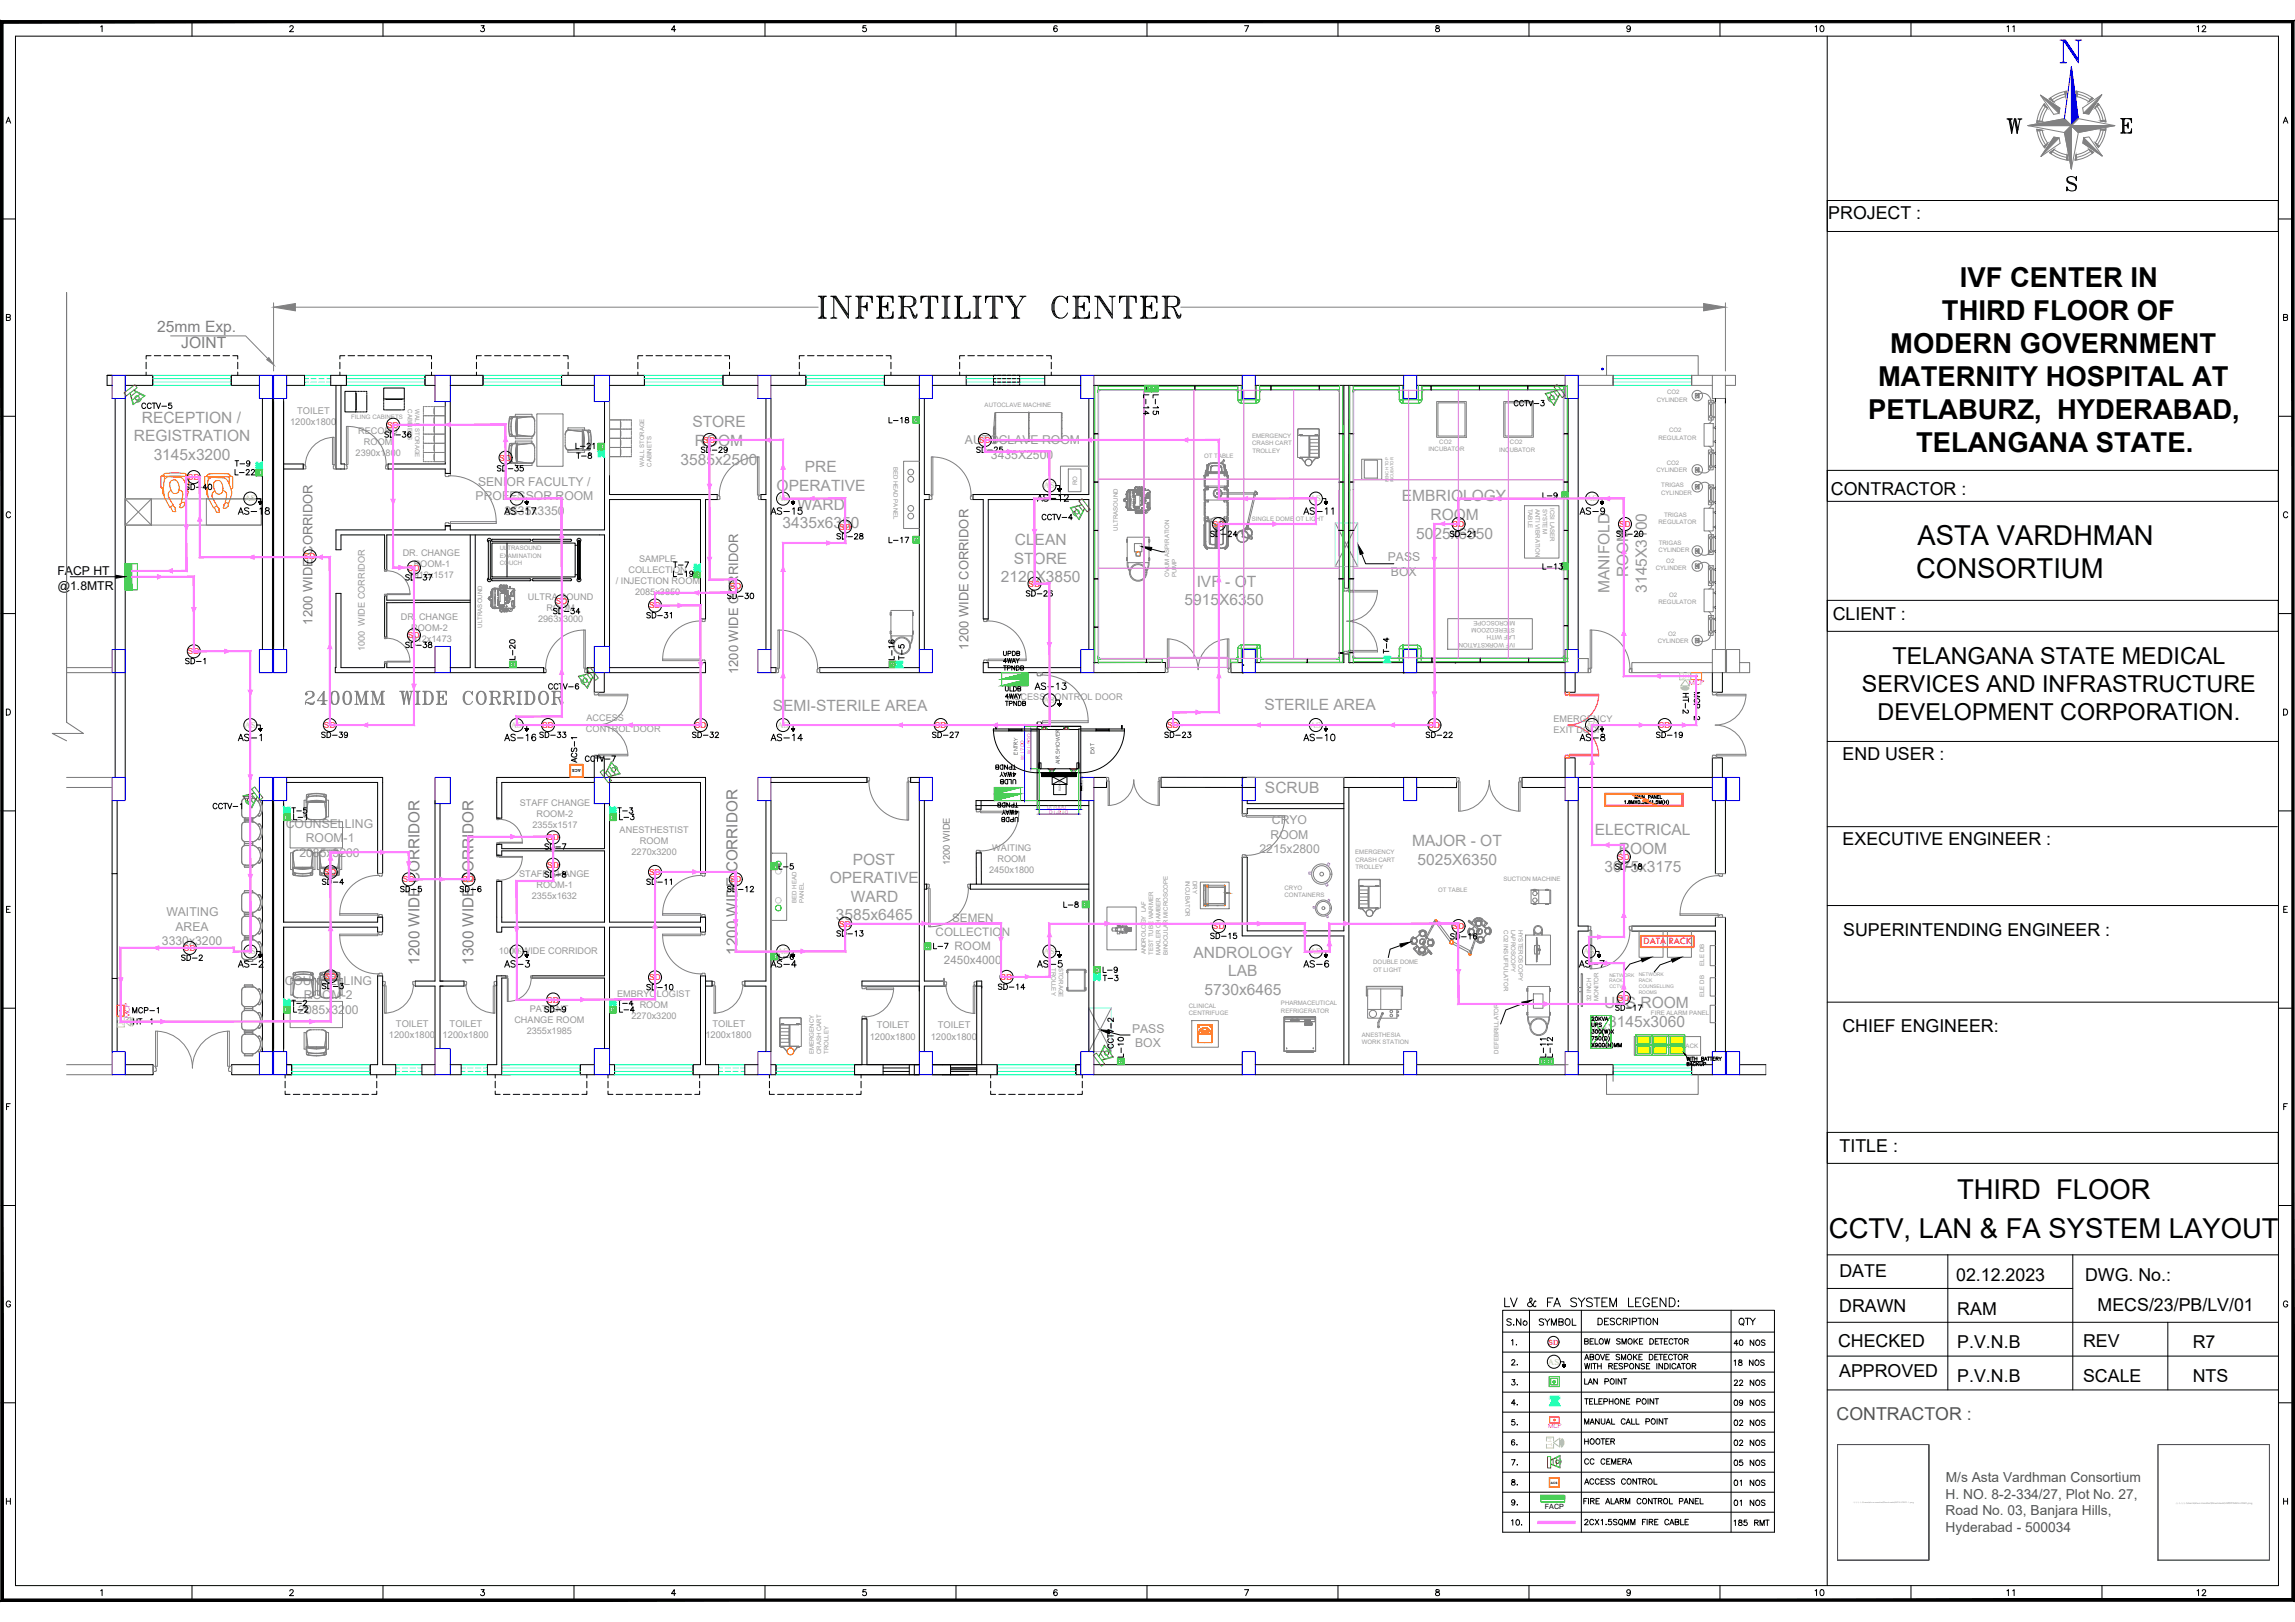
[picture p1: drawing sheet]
<svg xmlns="http://www.w3.org/2000/svg" width="841mm" height="594mm" viewBox="0 0 841 594" stroke-linecap="round" stroke-linejoin="round" font-family="sans-serif">
<defs><g id="words">
<g font-size="10.1">
<text x="718.2" y="105.2">IVF CENTER IN</text>
<text x="711.6" y="117.3">THIRD FLOOR OF</text>
<text x="692.7" y="129.4">MODERN GOVERNMENT</text>
<text x="688.2" y="141.5">MATERNITY HOSPITAL AT</text>
<text x="684.6" y="153.5">PETLABURZ, HYDERABAD,</text>
<text x="702.1" y="165.6">TELANGANA STATE.</text>
<text x="702.7" y="199.7">ASTA VARDHMAN</text>
<text x="702.2" y="211.8">CONSORTIUM</text>
<text x="717.2" y="439.2">THIRD FLOOR</text>
<text x="670.2" y="453.5">CCTV, LAN &amp; FA SYSTEM LAYOUT</text>
</g>
<text font-size="9.3" x="734.1" y="49.7">W</text>
<text font-size="8.8" fill="#ff7fff" x="110.8" y="258.9">2400MM WIDE CORRIDOR</text>
<g font-size="8.5">
<text x="693.5" y="243.1">TELANGANA STATE MEDICAL</text>
<text x="682.3" y="253.4">SERVICES AND INFRASTRUCTURE</text>
<text x="688" y="263.7">DEVELOPMENT CORPORATION.</text>
</g>
<text font-size="6.6" x="550.3" y="479.4">LV &amp; FA SYSTEM LEGEND:</text>
<g font-size="6.5">
<text x="670" y="80.2">PROJECT :</text>
<text x="671" y="181.2">CONTRACTOR :</text>
<text x="671.6" y="226.9">CLIENT :</text>
<text x="675.2" y="278.4">END USER :</text>
<text x="675.2" y="309.6">EXECUTIVE ENGINEER :</text>
<text x="675.5" y="342.8">SUPERINTENDING ENGINEER :</text>
<text x="675.2" y="378">CHIEF ENGINEER:</text>
<text x="674.1" y="421.8">TITLE :</text>
<text x="674.1" y="467.7">DATE</text>
<text x="716.8" y="469.1">02.12.2023</text>
<text x="764.1" y="469.1">DWG. No.:</text>
<text x="674" y="480.4">DRAWN</text>
<text x="717.3" y="481.5">RAM</text>
<text x="768.7" y="480.2">MECS/23/PB/LV/01</text>
<text x="673.6" y="493.5">CHECKED</text>
<text x="717.3" y="493.9">P.V.N.B</text>
<text x="763.4" y="493.3">REV</text>
<text x="803.5" y="493.9">R7</text>
<text x="674" y="504.5">APPROVED</text>
<text x="717.3" y="506.3">P.V.N.B</text>
<text x="763.4" y="506.2">SCALE</text>
<text x="803.5" y="506.3">NTS</text>
</g>
<text font-size="6.5" fill="#545454" x="673.1" y="520.1">CONTRACTOR :</text>
<text font-size="6.2" x="636.1" y="486.5">QTY</text>
<g font-size="5.7" fill="#808080">
<text x="57.6" y="121.4">25mm Exp.</text>
<text x="66.4" y="127.5">JOINT</text>
</g>
<g font-size="5.7" fill="#989898">
<text x="52" y="154.8">RECEPTION /</text>
<text x="49" y="161.7">REGISTRATION</text>
<text x="253.7" y="156.5">STORE</text>
<text x="254.6" y="163.4">ROOM</text>
<text x="56.3" y="168.5">3145x3200</text>
<text x="249.4" y="170.2">3585x2500</text>
<text x="295" y="173">PRE</text>
<text x="284.6" y="179.8">OPERATIVE</text>
<text x="513.7" y="183.6">EMBRIOLOGY</text>
<text x="292.3" y="186.6">WARD</text>
<text x="524.2" y="190.5">ROOM</text>
<text x="286.8" y="193.5">3435x6350</text>
<text x="519" y="197.3">5025x6350</text>
<text x="371.9" y="199.7">CLEAN</text>
<text x="371.5" y="206.5">STORE</text>
<text x="366.8" y="213.3">2120X3850</text>
<text x="438.5" y="214.9">IVF - OT</text>
<text x="596.7" y="211.4" transform="rotate(-90 596.7 211.4)">ROOM</text>
<text x="434" y="221.7">5915X6350</text>
<text x="589.8" y="217.3" transform="rotate(-90 589.8 217.3)">MANIFOLD</text>
<text x="603.5" y="217.1" transform="rotate(-90 603.5 217.1)">3145X3100</text>
<text x="283.2" y="260.3">SEMI-STERILE AREA</text>
<text x="463.4" y="260">STERILE AREA</text>
<text x="463.6" y="290.3">SCRUB</text>
<text x="584.4" y="305.8">ELECTRICAL</text>
<text x="517.5" y="310">MAJOR - OT</text>
<text x="312.5" y="316.7">POST</text>
<text x="519.5" y="316.8">5025X6350</text>
<text x="593.2" y="312.6">ROOM</text>
<text x="304.1" y="323.5">OPERATIVE</text>
<text x="588" y="319.4">3075x3175</text>
<text x="311.8" y="330.3">WARD</text>
<text x="306.3" y="337.1">3585x6465</text>
<text x="437.4" y="350.8">ANDROLOGY</text>
<text x="450.1" y="357.6">LAB</text>
<text x="441.4" y="364.4">5730x6465</text>
<text x="587.9" y="369.3">UPS ROOM</text>
<text x="589.3" y="376.1">3145x3060</text>
</g>
<g font-size="5.7">
<text x="378.9" y="184.5">AS-12</text>
<text x="86.1" y="272.3">AS-1</text>
<text x="183.8" y="272.3">AS-16</text>
<text x="281.2" y="272.3">AS-14</text>
<text x="476.6" y="272.3">AS-10</text>
<text x="577.8" y="272.3">AS-8</text>
<text x="86.1" y="355.2">AS-2</text>
<text x="183.8" y="355.2">AS-3</text>
<text x="378.9" y="355.2">AS-5</text>
<text x="476.6" y="355.2">AS-6</text>
<text x="584.2" y="486.1">DESCRIPTION</text>
</g>
<text font-size="5.7" fill="#ff7fff" x="577.5" y="355.2">AS-7</text>
<g font-size="5.6" fill="#808080">
<text x="153.7" y="353.4" transform="rotate(-90 153.7 353.4)">1200 WIDE CORRIDOR</text>
<text x="173.6" y="353.4" transform="rotate(-90 173.6 353.4)">1300 WIDE CORRIDOR</text>
<text x="270.3" y="349.7" transform="rotate(-90 270.3 349.7)">1200 WIDE CORRIDOR</text>
</g>
<g font-size="5.3">
<text x="663.9" y="12.3">10</text>
<text x="734.1" y="12.3">11</text>
<text x="804" y="12.3">12</text>
<text x="553.5" y="149.6">CCTV-3</text>
<text x="50.8" y="150.6">CCTV-5</text>
<text x="324.6" y="155.9">L-18</text>
<text x="421.9" y="152.8" transform="rotate(-90 421.9 152.8)">L-14</text>
<text x="425.4" y="152.8" transform="rotate(-90 425.4 152.8)">L-15</text>
<text x="181" y="173.6">SD-35</text>
<text x="85" y="175">L-22</text>
<text x="66.7" y="180.3">SD-40</text>
<text x="564.1" y="183.4">L-9</text>
<text x="86.1" y="189.1">AS-18</text>
<text x="183.8" y="189.1">AS-17</text>
<text x="281.2" y="189.1">AS-15</text>
<text x="476.6" y="189.1">AS-11</text>
<text x="577.8" y="189.1">AS-9</text>
<text x="442.4" y="197.6">SD-24</text>
<text x="530.2" y="197.6">SD-21</text>
<text x="591.3" y="197.6">SD-20</text>
<text x="305.5" y="198.3">SD-28</text>
<text x="324.6" y="199.7">L-17</text>
<text x="245.5" y="208.8">T-7</text>
<text x="147.5" y="213.4">SD-37</text>
<text x="245.5" y="212">L-19</text>
<text x="265.3" y="220.1">SD-30</text>
<text x="201.4" y="225.8">SD-34</text>
<text x="235.7" y="227.2">SD-31</text>
<text x="147.5" y="238.1">SD-38</text>
<text x="66.7" y="244.1">SD-1</text>
<text x="189.8" y="242.4" transform="rotate(-90 189.8 242.4)">L-20</text>
<text x="332.3" y="242.4" transform="rotate(-90 332.3 242.4)">T-5</text>
<text x="199.7" y="253.3">CCTV-6</text>
<text x="378.2" y="253.3">AS-13</text>
<text x="623.7" y="264.6" transform="rotate(-90 623.7 264.6)">MCP-2</text>
<text x="212.4" y="280.1" transform="rotate(-90 212.4 280.1)">ACS-1</text>
<text x="213.4" y="279.8">CCTV-7</text>
<text x="106.2" y="301.3">L-1</text>
<text x="225.8" y="301.3">L-3</text>
<text x="284.3" y="319.3">L-5</text>
<text x="590.9" y="319.3">SD-18</text>
<text x="116.8" y="324.9">SD-4</text>
<text x="235.7" y="324.9">SD-11</text>
<text x="388.8" y="333.4">L-8</text>
<text x="442.4" y="344.7">SD-15</text>
<text x="530.2" y="345">SD-16</text>
<text x="65.3" y="352.8">SD-2</text>
<text x="284.3" y="352.4">L-6</text>
<text x="340.8" y="348.5">L-7</text>
<text x="116.8" y="363">SD-3</text>
<text x="364.8" y="363.4">SD-14</text>
<text x="402.9" y="360.2">T-3</text>
<text x="590.9" y="371.1">SD-17</text>
<text x="47.6" y="376.1">HT-1</text>
<text x="408.9" y="384.9" transform="rotate(-90 408.9 384.9)">CCTV-2</text>
<text x="412.7" y="388.1" transform="rotate(-90 412.7 388.1)">L-10</text>
<text x="551" y="486.1">S.No</text>
<text x="562.7" y="486.1">SYMBOL</text>
<text x="579.6" y="493.2">BELOW SMOKE DETECTOR</text>
<text x="552.8" y="500.9">2.</text>
<text x="634.3" y="500.9">18 NOS</text>
<text x="552.8" y="508.4">3.</text>
<text x="579.6" y="508">LAN POINT</text>
<text x="634.3" y="508.4">22 NOS</text>
<text x="634.3" y="515.8">09 NOS</text>
<text x="552.8" y="522.8">5.</text>
<text x="579.6" y="522.5">MANUAL CALL POINT</text>
<text x="552.8" y="530.2">6.</text>
<text x="579.6" y="529.9">HOOTER</text>
<text x="552.8" y="537.6">7.</text>
<text x="579.6" y="537.3">CC CEMERA</text>
<text x="634.3" y="537.6">05 NOS</text>
<text x="634.3" y="545">01 NOS</text>
<text x="579.3" y="551.7">FIRE ALARM CONTROL PANEL</text>
<text x="634.3" y="552.4">01 NOS</text>
<text x="579.3" y="559.5">2CX1.5SQMM FIRE CABLE</text>
<text x="663.9" y="585.3">10</text>
<text x="734.1" y="585.3">11</text>
<text x="804" y="585.3">12</text>
</g>
<text font-size="5.3" fill="#0ff" x="105.8" y="298.8">T-5</text>
<g font-size="5.3" fill="#0f0">
<text x="225.1" y="298.8">T-3</text>
<text x="105.8" y="369.4">T-2</text>
<text x="225.1" y="369.4">T-4</text>
</g>
<g font-size="5" fill="#545454">
<text x="713" y="542.9">M/s Asta Vardhman Consortium</text>
<text x="713" y="549">H. NO. 8-2-334/27, Plot No. 27,</text>
<text x="713" y="555">Road No. 03, Banjara Hills,</text>
<text x="713" y="561.1">Hyderabad - 500034</text>
</g>
<g font-size="4.9">
<text x="139.7" y="160.9">SD-36</text>
<text x="209.9" y="165.1">L-21</text>
<text x="255.8" y="166.5">SD-29</text>
<text x="356.7" y="166.5">SD-25</text>
<text x="85" y="171.4">T-9</text>
<text x="209.9" y="168.6">T-8</text>
<text x="380.6" y="191.2">CCTV-4</text>
<text x="564.1" y="209.2">L-13</text>
<text x="375" y="219.1">SD-26</text>
<text x="328.4" y="242.4" transform="rotate(-90 328.4 242.4)">L-16</text>
<text x="509.8" y="240.2" transform="rotate(-90 509.8 240.2)">T-4</text>
<text x="619.5" y="262.1" transform="rotate(-90 619.5 262.1)">HT-2</text>
<text x="116.8" y="270.9">SD-39</text>
<text x="196.5" y="270.9">SD-33</text>
<text x="252.6" y="270.9">SD-32</text>
<text x="340.4" y="270.9">SD-27</text>
<text x="425.4" y="270.9">SD-23</text>
<text x="521.4" y="270.9">SD-22</text>
<text x="605.7" y="270.9">SD-19</text>
<text x="76.9" y="297">CCTV-1</text>
<text x="198.6" y="311.9">SD-7</text>
<text x="198.6" y="322.1">SD-8</text>
<text x="145.7" y="327.4">SD-5</text>
<text x="167.2" y="327.4">SD-6</text>
<text x="265.3" y="327.4">SD-12</text>
<text x="305.5" y="343.6">SD-13</text>
<text x="402.9" y="357">L-9</text>
<text x="235.7" y="363.4">SD-10</text>
<text x="47.3" y="371.8">MCP-1</text>
<text x="106.2" y="371.5">L-2</text>
<text x="198.6" y="371.5">SD-9</text>
<text x="225.8" y="371.5">L-4</text>
<text x="567.3" y="388.1" transform="rotate(-90 567.3 388.1)">L-11</text>
<text x="556.7" y="493.5" transform="rotate(-90 556.7 493.5)">1.</text>
<text x="634.3" y="493.5">40 NOS</text>
<text x="552.8" y="515.4">4.</text>
<text x="579.6" y="515.1">TELEPHONE POINT</text>
<text x="634.3" y="522.8">02 NOS</text>
<text x="634.3" y="530.2">02 NOS</text>
<text x="552.8" y="544.7">8.</text>
<text x="579.6" y="544.3">ACCESS CONTROL</text>
<text x="552.8" y="552.1">9.</text>
<text x="634.3" y="559.5">185 RMT</text>
</g>
<g font-size="4.7" fill="#808080">
<text x="114.5" y="228.8" transform="rotate(-90 114.5 228.8)">1200 WIDE CORRIDOR</text>
<text x="354.9" y="237.9" transform="rotate(-90 354.9 237.9)">1200 WIDE CORRIDOR</text>
<text x="270.5" y="246.8" transform="rotate(-90 270.5 246.8)">1200 WIDE CORRIDOR</text>
</g>
<g font-size="4.5" fill="#989898">
<text x="353.6" y="162.7">AUTOCLAVE ROOM</text>
<text x="363.1" y="168">3435X2500</text>
<text x="175.2" y="177.9">SENIOR FACULTY /</text>
<text x="174.3" y="183.3">PROFESSOR ROOM</text>
<text x="184.9" y="188.6">3535x3350</text>
<text x="508.6" y="205.5">PASS</text>
<text x="509.7" y="210.9">BOX</text>
<text x="104.7" y="303.1">COUNSELLING</text>
<text x="466.1" y="301.8">CRYO</text>
<text x="112" y="308.5">ROOM-1</text>
<text x="465.6" y="307.2">ROOM</text>
<text x="109.7" y="313.8">2085x3200</text>
<text x="461.5" y="312.6">2215x2800</text>
<text x="61" y="335.6">WAITING</text>
<text x="64.3" y="340.9">AREA</text>
<text x="59.4" y="346.3">3330x3200</text>
<text x="104.3" y="360.6">COUNSELLING</text>
<text x="109.3" y="371.4">2085x3200</text>
<text x="111.3" y="366">ROOM-2</text>
<text x="414.8" y="378.3">PASS</text>
<text x="416" y="383.7">BOX</text>
</g>
<g font-size="4.5">
<text x="21.1" y="210.6">FACP HT</text>
<text x="21.2" y="215.9">@1.8MTR</text>
</g>
<g font-size="4.3" fill="#989898">
<text x="348.9" y="337.6">SEMEN</text>
<text x="342.9" y="342.8">COLLECTION</text>
<text x="349.8" y="347.9">ROOM</text>
<text x="345.9" y="353.1">2450x4000</text>
</g>
<text font-size="3.7" fill="#f00" x="602.3" y="345.9">DATA RACK</text>
<g font-size="3.4" fill="#989898">
<text x="106.3" y="155.8">1200x1800</text>
<text x="108.9" y="151.7">TOILET</text>
<text x="131.3" y="158.9">RECORD</text>
<text x="130.3" y="166.9">2390x1800</text>
<text x="133.4" y="162.9">ROOM</text>
<text x="147.6" y="203.8">DR. CHANGE</text>
<text x="151.6" y="207.8">ROOM-1</text>
<text x="230.3" y="209.9">COLLECTION</text>
<text x="234.2" y="205.9">SAMPLE</text>
<text x="149.7" y="211.8">1912x1517</text>
<text x="225.6" y="213.9">/ INJECTION ROOM</text>
<text x="193.4" y="219.9">ULTRA SOUND</text>
<text x="232.7" y="217.9">2085x3850</text>
<text x="146.9" y="227.1">DR. CHANGE</text>
<text x="197.2" y="227.9">2963x3000</text>
<text x="200.2" y="223.9">ROOM</text>
<text x="150.7" y="231.1">ROOM-2</text>
<text x="133.7" y="238.5" transform="rotate(-90 133.7 238.5)">1000 WIDE CORRIDOR</text>
<text x="149" y="235.1">1912x1473</text>
<text x="369.3" y="256.3">ACCESS CONTROL DOOR</text>
<text x="214.7" y="268.3">CONTROL DOOR</text>
<text x="214.9" y="264.2">ACCESS</text>
<text x="569.3" y="264.3">EMERGENCY</text>
<text x="569.3" y="268.4">EXIT DOOR</text>
<text x="190.5" y="295.2">STAFF CHANGE</text>
<text x="196.6" y="299.3">ROOM-2</text>
<text x="195.1" y="303.3">2355x1517</text>
<text x="227.1" y="305">ANESTHESTIST</text>
<text x="234.5" y="309">ROOM</text>
<text x="363.6" y="311.8">WAITING</text>
<text x="231.4" y="313">2270x3200</text>
<text x="365.5" y="315.8">ROOM</text>
<text x="190.2" y="321.2">STAFF CHANGE</text>
<text x="362.5" y="319.8">2450x1800</text>
<text x="194.9" y="329.2">2355x1632</text>
<text x="196.6" y="325.2">ROOM-1</text>
<text x="182.8" y="349.3">1000 WIDE CORRIDOR</text>
<text x="226.1" y="365.2">EMBRYOLOGIST</text>
<text x="194.1" y="370.6">PATIENT</text>
<text x="234.4" y="369.3">ROOM</text>
<text x="145.1" y="376.1">TOILET</text>
<text x="164.8" y="376.1">TOILET</text>
<text x="188.5" y="374.7">CHANGE ROOM</text>
<text x="231.4" y="373.3">2270x3200</text>
<text x="261.1" y="376.1">TOILET</text>
<text x="321.3" y="376.7">TOILET</text>
<text x="343.7" y="376.7">TOILET</text>
<text x="142.5" y="380.2">1200x1800</text>
<text x="162.2" y="380.2">1200x1800</text>
<text x="193" y="378.7">2355x1985</text>
<text x="258.5" y="380.2">1200x1800</text>
<text x="318.7" y="380.8">1200x1800</text>
<text x="341.1" y="380.8">1200x1800</text>
</g>
<text font-size="3.4" fill="#808080" x="348.1" y="316.8" transform="rotate(-90 348.1 316.8)">1200 WIDE</text>
<g font-size="3.3" fill="#dddd6e">
<text x="382.4" y="178.8">AS</text>
<text x="89.5" y="183.6">AS</text>
<text x="187.2" y="183.6">AS</text>
<text x="284.8" y="183.6">AS</text>
<text x="480" y="183.6">AS</text>
<text x="581.2" y="183.6">AS</text>
<text x="382.4" y="257.5">AS</text>
<text x="89.5" y="266.6">AS</text>
<text x="187.2" y="266.6">AS</text>
<text x="284.8" y="266.6">AS</text>
<text x="480" y="266.6">AS</text>
<text x="581.2" y="266.6">AS</text>
<text x="89.5" y="349.5">AS</text>
<text x="187.2" y="349.5">AS</text>
<text x="284.8" y="349.5">AS</text>
<text x="382.4" y="349.5">AS</text>
<text x="480" y="349.5">AS</text>
<text x="580.1" y="349.5">AS</text>
<text x="567.2" y="499.8">AS</text>
</g>
<g font-size="3.2" fill="#f00">
<text x="143.9" y="156.7">D</text>
<text x="259.9" y="162.2">D</text>
<text x="360.8" y="162.2">D</text>
<text x="185.1" y="168.7">D</text>
<text x="309.5" y="194">D</text>
<text x="446.5" y="193">D</text>
<text x="595.3" y="193">D</text>
<text x="151.5" y="209">D</text>
<text x="269.5" y="215.8">D</text>
<text x="205.7" y="221.3">D</text>
<text x="151.5" y="233.7">D</text>
<text x="202.5" y="307.8">D</text>
<text x="202.5" y="317.8">D</text>
<text x="121" y="320.5">D</text>
<text x="239.9" y="320.5">D</text>
<text x="269.5" y="323.2">D</text>
<text x="309.5" y="339.4">D</text>
<text x="534.3" y="340.3">D</text>
<text x="121" y="358.7">D</text>
<text x="239.9" y="359.1">D</text>
</g>
<g font-size="3" fill="#f00">
<text x="141.9" y="156.7">S</text>
<text x="257.8" y="162.2">S</text>
<text x="358.7" y="162.2">S</text>
<text x="183.1" y="168.7">S</text>
<text x="68.8" y="175.8">SD</text>
<text x="307.5" y="194">S</text>
<text x="444.5" y="193">S</text>
<text x="532.3" y="193">SD</text>
<text x="593.3" y="193">S</text>
<text x="111.3" y="204.9">SD</text>
<text x="149.5" y="209">S</text>
<text x="267.4" y="215.8">S</text>
<text x="376.9" y="214.9">SD</text>
<text x="203.7" y="221.3">S</text>
<text x="237.9" y="222.9">SD</text>
<text x="149.5" y="233.7">S</text>
<text x="68.8" y="239.6">SD</text>
<text x="118.7" y="266.7">SD</text>
<text x="198.6" y="266.7">SD</text>
<text x="254.6" y="266.7">SD</text>
<text x="342.5" y="266.7">SD</text>
<text x="427.7" y="266.7">SD</text>
<text x="523.5" y="266.7">SD</text>
<text x="607.9" y="266.7">SD</text>
<text x="200.5" y="307.8">S</text>
<text x="200.5" y="317.8">S</text>
<text x="592.9" y="314.9">SD</text>
<text x="119" y="320.5">S</text>
<text x="147.6" y="323.2">SD</text>
<text x="169.5" y="323.2">SD</text>
<text x="237.9" y="320.5">S</text>
<text x="267.4" y="323.2">S</text>
<text x="307.5" y="339.4">S</text>
<text x="444.5" y="340.3">SD</text>
<text x="532.3" y="340.3">S</text>
<text x="67.4" y="348.3">SD</text>
<text x="119" y="358.7">S</text>
<text x="237.9" y="359.1">S</text>
<text x="366.7" y="358.9">SD</text>
<text x="200.5" y="367.2">SD</text>
<text x="592.9" y="366.6">SD</text>
</g>
<g font-size="2.7" fill="#f00">
<text x="618.9" y="251">MCP</text>
<text x="47.6" y="372.8" transform="rotate(-90 47.6 372.8)">MCP</text>
</g>
<text font-size="2.6" fill="#f00" x="567.4" y="492.5">SD</text>
<text font-size="2.6" x="566.2" y="552.7">FACP</text>
<g font-size="2.4" fill="#dddd6e">
<text x="619.1" y="246.8" transform="rotate(180 619.1 246.8)">HT</text>
<text x="43.4" y="372.6" transform="rotate(90 43.4 372.6)">HT</text>
<text x="567.2" y="526.8" transform="rotate(90 567.2 526.8)">HT</text>
</g>
<text font-size="2.4" fill="#f00" x="567.3" y="523.1">MCP</text>
<g font-size="2.2" fill="#989898">
<text x="149.4" y="149.9" transform="rotate(90 149.4 149.9)">CABINETS</text>
<text x="152.1" y="150" transform="rotate(90 152.1 150)">WALL STORAGE</text>
<text x="360.8" y="149">AUTOCLAVE MACHINE</text>
<text x="607.1" y="147.1">CYLINDER</text>
<text x="610.9" y="144.4">CO2</text>
<text x="128.6" y="153.4">FILING CABINETS</text>
<text x="458.8" y="160.4">EMERGENCY</text>
<text x="607.8" y="161.1">REGULATOR</text>
<text x="611.7" y="158.4">CO2</text>
<text x="441.3" y="167.7">OT TABLE</text>
<text x="458.9" y="163.1">CRASH CART</text>
<text x="458.9" y="165.8">TROLLEY</text>
<text x="523.5" y="165.3">INCUBATOR</text>
<text x="527.4" y="162.6">CO2</text>
<text x="549.4" y="165.4">INCUBATOR</text>
<text x="553.3" y="162.7">CO2</text>
<text x="236" y="170.9" transform="rotate(-90 236 170.9)">WALL STORAGE</text>
<text x="238.7" y="171" transform="rotate(-90 238.7 171)">CABINETS</text>
<text x="327.5" y="170.9" transform="rotate(90 327.5 170.9)">BED HEAD PANEL</text>
<text x="607" y="172.9">CYLINDER</text>
<text x="610.8" y="170.2">CO2</text>
<text x="394.8" y="177.6" transform="rotate(-90 394.8 177.6)">RO</text>
<text x="608.8" y="178.5">TRIGAS</text>
<text x="608.7" y="181.2">CYLINDER</text>
<text x="458.7" y="190.9">SINGLE DOME OT LIGHT</text>
<text x="560" y="186.3" transform="rotate(90 560 186.3)">TABLE</text>
<text x="562.7" y="186.4" transform="rotate(90 562.7 186.4)">ANTI VIBRATION</text>
<text x="565.4" y="186.3" transform="rotate(90 565.4 186.3)">SYSTEM</text>
<text x="568.1" y="186.1" transform="rotate(90 568.1 186.1)">ICSI LASER</text>
<text x="607.8" y="191.9">REGULATOR</text>
<text x="609.8" y="189.2">TRIGAS</text>
<text x="409.6" y="194.3" transform="rotate(-90 409.6 194.3)">ULTRASOUND</text>
<text x="183.1" y="201.5">ULTRASOUND</text>
<text x="607.8" y="202.2">CYLINDER</text>
<text x="607.9" y="199.5">TRIGAS</text>
<text x="183.1" y="204.2">EXAMINATION</text>
<text x="183.2" y="206.9">COUCH</text>
<text x="606.8" y="208.9">CYLINDER</text>
<text x="610.6" y="206.2">O2</text>
<text x="428.5" y="211.2" transform="rotate(-90 428.5 211.2)">OVUM ASPIRATION</text>
<text x="431.1" y="211.3" transform="rotate(-90 431.1 211.3)">PUMP</text>
<text x="607.8" y="221.2">REGULATOR</text>
<text x="611.7" y="218.5">O2</text>
<text x="555.2" y="227.3" transform="rotate(180 555.2 227.3)">MICROSCOPE</text>
<text x="176.7" y="229.8" transform="rotate(-90 176.7 229.8)">ULTRASOUND</text>
<text x="555.1" y="230" transform="rotate(180 555.1 230)">STEREOZOOM</text>
<text x="555.2" y="232.7" transform="rotate(180 555.2 232.7)">LAF WITH</text>
<text x="611.3" y="232.9">O2</text>
<text x="555.3" y="235.3" transform="rotate(180 555.3 235.3)">IVF WORKSTATION</text>
<text x="607.5" y="235.6">CYLINDER</text>
<text x="496.6" y="312.9">EMERGENCY</text>
<text x="496.7" y="315.6">CRASH CART</text>
<text x="434.4" y="322.6" transform="rotate(90 434.4 322.6)">INCUBATOR</text>
<text x="437.1" y="322.6" transform="rotate(90 437.1 322.6)">DRY</text>
<text x="496.8" y="318.3">TROLLEY</text>
<text x="550.9" y="322.7">SUCTION MACHINE</text>
<text x="470.7" y="326">CRYO</text>
<text x="470.7" y="328.7">CONTAINERS</text>
<text x="527" y="326.8">OT TABLE</text>
<text x="291.9" y="330.7" transform="rotate(-90 291.9 330.7)">BED HEAD</text>
<text x="294.6" y="330.7" transform="rotate(-90 294.6 330.7)">PANEL</text>
<text x="551.1" y="340.7" transform="rotate(90 551.1 340.7)">CO2 INSUFFULATOR</text>
<text x="553.8" y="340.6" transform="rotate(90 553.8 340.6)">LAPROSCOPY</text>
<text x="556.5" y="340.6" transform="rotate(90 556.5 340.6)">HYSTEROSCOPY</text>
<text x="419.9" y="349.6" transform="rotate(-90 419.9 349.6)">ANDROLOGY LAF</text>
<text x="422.6" y="349.6" transform="rotate(-90 422.6 349.6)">TEST TUBE WARMER</text>
<text x="425.2" y="349.8" transform="rotate(-90 425.2 349.8)">MAKLER CHAMBER</text>
<text x="427.9" y="349.8" transform="rotate(-90 427.9 349.8)">BINOCULAR MICROSCOPE</text>
<text x="503.2" y="353.2">DOUBLE DOME</text>
<text x="624.5" y="353.7" transform="rotate(-90 624.5 353.7)">ELE DB</text>
<text x="385.4" y="354.5" transform="rotate(90 385.4 354.5)">TROLLEY</text>
<text x="388.1" y="354.4" transform="rotate(90 388.1 354.4)">STORAGE</text>
<text x="503.3" y="355.8">OT LIGHT</text>
<text x="624.5" y="365.2" transform="rotate(-90 624.5 365.2)">ELE DB</text>
<text x="435.7" y="369.2">CLINICAL</text>
<text x="435.7" y="371.9">CENTRIFUGE</text>
<text x="469.4" y="370.9">REFRIGERATOR</text>
<text x="469.4" y="368.2">PHARMACEUTICAL</text>
<text x="583.1" y="366.7" transform="rotate(-90 583.1 366.7)">32 INCH</text>
<text x="585.8" y="366.7" transform="rotate(-90 585.8 366.7)">MONITOR</text>
<text x="605" y="371.7">FIRE ALARM PANEL</text>
<text x="584.2" y="377.5">UPS</text>
<text x="499.1" y="382.5">WORK STATION</text>
<text x="499.1" y="379.8">ANESTHESIA</text>
<text x="600" y="383.9">UPS BATTERY RACK</text>
<text x="298.2" y="386.1" transform="rotate(-90 298.2 386.1)">EMERGENCY</text>
<text x="300.9" y="386.1" transform="rotate(-90 300.9 386.1)">CRASH CART</text>
<text x="303.6" y="386" transform="rotate(-90 303.6 386)">TROLLEY</text>
<text x="549.2" y="385.9" transform="rotate(-90 549.2 385.9)">DEFEBRILLATOR</text>
</g>
<g font-size="2.2">
<text x="372.9" y="276.4" transform="rotate(-90 372.9 276.4)">ENTRY</text>
<text x="388.3" y="280" transform="rotate(-90 388.3 280)">AIR SHOWER</text>
<text x="401.1" y="276.1" transform="rotate(-90 401.1 276.1)">EXIT</text>
</g>
<g font-size="1.9" fill="#f00">
<text x="377.7" y="276" transform="rotate(-90 377.7 276)">W1:900</text>
<text x="375.4" y="278.4" transform="rotate(-90 375.4 278.4)">W:1700</text>
<text x="383.7" y="296.4">D:1000</text>
<text x="384.5" y="298.1">D1:910</text>
</g>
<g font-size="1.8" fill="#989898">
<text x="589.8" y="359.8">RACK</text>
<text x="589.8" y="357.7">NETWORK</text>
<text x="600.6" y="357.5">NETWORK</text>
<text x="600.6" y="359.7">RACK</text>
<text x="589.8" y="362">CCTV</text>
<text x="600.6" y="364">ROOMS</text>
<text x="600.6" y="361.8">COUNSELLING</text>
</g>
<g font-size="1.6" fill="#989898">
<text x="508.8" y="176.7" transform="rotate(-90 508.8 176.7)">BENCH TOP</text>
<text x="510.7" y="176.7" transform="rotate(-90 510.7 176.7)">INCUBATOR</text>
</g>
<text font-size="1.5" x="212.8" y="281.6" transform="rotate(180 212.8 281.6)">ACS</text>
<g font-size="1.1">
<text x="388.8" y="289.7" transform="rotate(-90 388.8 289.7)">BLOWER</text>
<text x="396.9" y="289.8" transform="rotate(-90 396.9 289.8)">CONTROLS</text>
<text x="568.4" y="543.6">ACS</text>
</g>
<text font-size="1" fill="#545454" x="797.1" y="550.7">..\..\..\..\..\Users\shiva manohar\Downloads\VARDHMAN-LOGO.png</text>
<text font-size=".8" fill="#545454" x="678.9" y="550.7">..\..\..\..\..\Users\shiva manohar\Downloads\ASTA LOGO-1.png</text>
</g></defs>
<!-- layer: MEP_HVAC_COPPER_PIPE -->
<circle cx="587.2" cy="135.2" r=".32" fill="none" stroke="#00f" stroke-width=".37"/>
<!-- layer: DOOR -->
<g fill="none" stroke="#808080" stroke-width=".37">
<path d="M127 156.2v14h.5v-14a14 14 0 0 1 14 14.5M111.1 170.2h.7v.5h.3l-.3 1.1h-.7zM112 171.5h.1M121.8 160.2h.6v10h-.6zM122.4 170.2h.7v1.6l-.9-.3zM122.4 160.2a10.6 10.6 0 0 0-10.6 10.5M126.2 170.2h.8v.5h.2l-.2 1.1h-.8zM127.2 171.5h.1M141.3 171.5h.1M141.5 170.2h.7v1.6l-.8-.1-.1-1h.2zM163.1 173.4h1.9v.9l-1.6 .3-.3-.3zM163.4 174.5v.1"/>
<path d="M164.4 174.3a16.8 16.8 0 0 1 17.4 16.8h-16.8v.6h16.8M278.1 167.4v14h-.5v-14a14 14 0 0 0-14 14.5M341.3 167.4v14h.6v-14a14 14 0 0 1 13.9 14.5M163.2 191.6l1.2-.2v.3h.6v.9h-1.9zM163.4 191.4v.1M262.9 181.4h.7v.5h.2l-.2 1.1h-.7zM278.1 181.4h.7v1.6l-.9-.3zM340.6 181.4h.7v.5h.2l-.2 1.1h-.7zM355.8 181.4h.8v1.6l-1-.3zM140.9 208.6h.9v.5l-.8 .1zM140.9 217.7l.9 .1v.4h-.9zM141 217.7h.1"/>
<path d="M141.5 209.1a8.4 8.4 0 0 1 8.7 8.4h-8.4v.3h8.4M140.9 233.3h.9v.5l-.8 .1zM141 233.9h.1M141.5 233.8a8.4 8.4 0 0 1 8.7 8.4h-8.4v.3h8.4M214.5 230.8v14h-.6v-14a14 14 0 0 0-13.9 14.5M256.8 226.7h1.6v.7l-1 .3v-.3h-.6zM257.4 227.4a14 14 0 0 0-14.6 14h14v.6h-14M258.2 227.6v.1M285.1 230.8v14h.5v-14a14 14 0 0 1 14 14.5M360.4 226.7h1.6v.7l-1.3 .3zM360.7 227.6v.1M361.5 227.4a14 14 0 0 1 14.5 14h-14v.6h14"/>
<path d="M582.7 230.8v14h.6v-14a14 14 0 0 1 14 14.5M140.9 242.4l.9 .1v.4h-.9zM199.2 244.8h.7v.5h.3l-.3 1.1h-.7zM200.1 246.1h.1M214.3 246.1h.1M214.5 244.8h.7v1.6l-.8-.1-.1-1h.2zM256.8 242l1.4-.3 .2 1h-1.6zM258.2 241.7v.1M284.4 244.8h.7v.5h.2l-.2 1.1h-.7zM285.3 246.1h.1M299.4 246.1l.2-1.3h.8v1.6l-1-.3M299.4 246.1h.1"/>
<path d="M360.5 241.8l1-.1v.3h.5v.7h-1.6zM360.7 241.7v.1M380.1 247.2v-.8h1.9v.8h-.7v.3M381.3 247.2a16.8 16.8 0 0 1 17.5 16.8h-16.8v.7h16.8M582 244.8h.7v.5h.3l-.3 1.1h-.7zM582.9 246.1h.1M597 246.1h.1M597.3 244.8h.7v1.6l-.9-.1-.1-1h.3zM380.2 264.5l1.1-.1v.3h.7v.8h-1.9zM380.4 264.4h.1M182 299.7h1v.4l-.8 .1zM318.4 284.8l-.7-.1v1.6h.7l.3-1.3"/>
<path d="M318.4 284.8l.2 .2M318.4 285.8a14 14 0 0 0 14 14.5v-14h.6v14M318.6 285h.1M332.7 285h.1M333 284.8l.7-.1v1.6h-.7l-.3-1.3M333 284.8l-.2 .2M357.7 296.4h1.6v.7l-1.3 .3zM373.3 297.1h-14v.6h14a14 14 0 0 1-14.5 14M455.2 298h1.6v.7l-1.3 .3zM455.5 298.9v.1M470.8 298.7h-14v.6h14a14 14 0 0 1-14.5 14M138.5 319.9h1.6v.7l-1 .3v-.3h-.6z"/>
<path d="M182 313.2h1v.5l-.8 .1zM182.2 308.7l.8 .1v.4h-1l.2-.5M182.2 300.2h.1M182.2 308.7h.1M182.2 313.8h.1M182.7 300.1a8.4 8.4 0 0 1 8.7 8.4h-8.4v.3h8.4M191.4 313.7h-8.4v.3h8.4a8.4 8.4 0 0 1-8.7 8.4M256.8 319.9h1.6v.7l-1 .3v-.3h-.6zM357.8 311.5l1-.1v.3h.5v.7h-1.6zM455.3 313.1l1-.1v.3h.5v.7h-1.6zM455.5 313v.1M629.7 320h1.6v.7l-1.1 .3v-.3h-.5z"/>
<path d="M138.5 335.2l1.4-.3 .2 1h-1.6zM139.1 320.7a14 14 0 0 0-14.6 13.9h14v.6h-14M139.9 320.8v.1M182.1 322.3l.9 .1v.4h-1zM182.2 322.3h.1M256.8 335.2l1.4-.3 .2 1h-1.6zM257.4 320.7a14 14 0 0 0-14.6 13.9h14v.6h-14M258.2 320.8v.1M339.6 323.8l.9 .1 .1 1h-.3v.5h-.7zM340.5 324.1h.1M354.6 324.1h.1M354.7 323.9l.9-.1v1.6h-.7v-.5h-.3z"/>
<path d="M354.9 324.9a14 14 0 0 1-14 14.5v-14h-.6v14M582 339.2l.9 .1 .1 1h-.3v.5h-.7zM582.9 339.5h.1M597 339.5h.1M597.1 339.3l.9-.1v1.6h-.7v-.5h-.3zM629.7 335.3l1.3-.3 .3 1h-1.6zM630.2 320.7a14 14 0 0 0-14.5 14h14v.6h-14M631 320.9v.1M631 335v.1M124.5 342.1h14v.6h-14a14 14 0 0 0 14.6 14M138.5 356.7l1.4-.2 .2 .9h-1.6zM138.5 341.4h1.6v.7l-1 .3v-.3h-.6z"/>
<path d="M139.9 342.3v.1M139.9 356.5h.1M140.2 359.5l.9 .1 .1 .9h-.3v.6h-.7zM141.1 359.7h.1M151.3 359.7h.1M151.4 359.6l.8-.1v1.6h-.7v-.6h-.2zM170 359.5l1 .2-.2 1.4h-.8zM181.2 359.6l.8-.1v1.6h-.7v-.6h-.2zM185.5 357.4l.5 .1-.1 .9h-.4zM186 357.6h.1M194.5 357.6h.1M194.6 358a8.4 8.4 0 0 1-8.4 8.8v-8.4h-.3v8.4"/>
<path d="M194.6 357.4h.5v1h-.5l-.1-.8M194.6 357.4l-.1 .2M242.8 342.1h14v.6h-14a14 14 0 0 0 14.6 14M256.8 356.7l1.4-.2 .2 .9h-1.6zM256.8 341.4h1.6v.7l-1 .3v-.3h-.6zM258.2 342.3v.1M258.2 356.5h.1M260.9 359.5l1 .2-.2 1.4h-.8zM272 359.7h.1M272.1 359.6l.8-.1v1.6h-.7v-.6h-.2zM345.9 359.6l.9 .1 .1 .9h-.2v.6h-.8zM346.9 359.8h.1"/>
<path d="M357.1 359.7l.8-.1v1.6h-.7v-.6h-.2zM597.3 340.3a14 14 0 0 1-14 14.5v-14h-.6v14M140.9 361.1h.6v9.9h-.6zM151.5 360.5a10.6 10.6 0 0 1-10.6 10.6M170.8 360.5a10.6 10.6 0 0 0 10.5 10.6M180.8 361.1h.5v9.9h-.5zM261.7 361.1h.5v9.9h-.5zM272.2 360.5a10.6 10.6 0 0 1-10.5 10.6M315.9 361.2h1.6v.7l-1.4 .2zM316 372.3l.9-.1v.2h.6v.8h-1.6zM316.1 372.2h.1M317.5 361.9h10v.6h-10z"/>
<path d="M327.5 361.9a10.6 10.6 0 0 1-10.6 10.5M346.7 360.6a10.6 10.6 0 0 0 10.5 10.6M356.7 361.2h.5v10h-.5z"/>
</g>
<g fill="none" stroke="#008ab8" stroke-width=".37">
<path d="M127 156.2h.5M277.6 167.4h.5M341.3 167.4h.6M181.8 191.1v.6M150.2 217.5v.3M213.9 230.8h.6M285.1 230.8h.5M582.7 230.8h.6M150.2 242.2v.3M242.8 241.4v.6M376 241.4v.6M398.8 264v.7"/>
<path d="M373.3 297.1v.6M470.8 298.7v.6M191.4 308.5v.3M191.4 313.7v.3M332.4 300.3h.6M124.5 334.6v.6M242.8 334.6v.6M340.3 339.4h.6M615.7 334.7v.6M124.5 342.1v.6M242.8 342.1v.6M185.9 366.8h.3"/>
</g>
<!-- layer: P-Wall -->
<g fill="none" stroke="#000" stroke-width=".37">
<path d="M39.2 137.5h1.9h-1.9v3.7h1.9M45.9 137.5h10.1v3.7h-10.1M95.1 137.5h-10.4v3.7h10.4M105 137.5h6.6v3.7h-6.6M121.2 137.5h5.8v3.7h-5.8zM159.4 137.5h-3.7v3.7h3.7M165 137.5h12v3.7h-12M217.8 137.5h-12v3.7h12M223.4 137.5h12.8v3.7h-12.8M277.7 137.5h-12.8v3.7h12.8M282.5 137.5h12.8v3.7h-12.8M336.9 137.5h-12.8v3.7h12.8"/>
<path d="M341.7 137.5h54.4M364.1 140h.9M365 137.5h-.9v.6M365 138.7h-.9v1.2M365.6 137.5h1.2M365.6 140h1.2M365.6 138.7h1.2M367.4 137.5h1.2M367.4 140h1.2M367.4 138.7h1.2M369.2 137.5h1.2M369.2 140h1.2"/>
<path d="M369.2 138.7h1.2M371 137.5h1.2M371 140h1.2M371 138.7h1.2M372.8 137.5h.9v.6M372.8 140h.9M372.8 138.7h.9v1.2M400.9 137.5h54.3M460 137.5h54.4M519.2 137.5h54.3M42.2 146v138.7M45.9 146v138.7"/>
<path d="M96.2 146v91.9M99.8 146v91.9M100.3 146v91.9M103.9 146v91.9M123.1 141.2v30.6h3.1v-1.9h-1.2v-28.7M163.2 147.1v22.8h-21v1.9h21v1.6h1.8v-26.3M221.5 147.1v47h-56.5v-1.5h-1.8v1.5h-40.1v7.3h1.9v-5.5h15.9v12.7h.8v-12.7h79.8v40.9M223.4 147.1v34h39.5v1.9h-4.4v43.7h-1.8v-43.7h-33.3v53.8M280.7 146v35.1h-1.9v1.9h1.9v54.9M282.5 146v91.9M336.9 146v91.9M338.7 146v35.1h1.9v1.9h-1.9v54.9"/>
<path d="M341.7 141.2h54.4M364.1 140.5v.7M373.7 140.5v.7M399 146v35.1h-42.4v1.9h3.7v43.7h1.9v-43.7h36.8v54.9M400.9 146v91.9M400.9 141.2h54.3M460 141.2h54.4M492.5 141.2l.1 74.3h1.6l.1-74.3M519.2 141.2h54.3M574.7 146v91.9M578.3 146v91.9M628.6 146v1.8v-.7"/>
<path d="M628.6 156.3v.8M632.3 146v1.8v-.7M103.9 169.9h7.2v1.9h-7.2M628.6 161.4v.7M628.6 165.6v.7M628.6 170.5v.7M628.6 178.4v.7M163.2 192.6h1.8M172.3 195.9v48.6h-7.3M174.2 195.9v48.6h25v1.9M628.6 183.6v.8M628.6 187.3v.7"/>
<path d="M628.6 192.7v.7M628.6 196.4v.7M172.3 219.8h-30.6v-1.6h-.8v15.1h.8v-12.7M628.6 201.5v.8M628.6 208.3v.7M628.6 212.9v.8M628.6 216.8v.7M172.3 220.6l-30.6 .2M628.6 222.1v.7M628.6 226.4v.7M628.6 230.9v.7M159.4 244.5h-17.7v-1.6h-.8v1.6h-15.9v-27.2h-1.9v27.2h-.2v1.9h36.5"/>
<path d="M165 246.4h34.9M217.8 244.5h-2.6v1.9h2.6v7.2h3.7v-7.2M223.4 244.5h33.3v-1.8h1.8v3.7h-35.1M282.5 244.5h1.9v1.9h-1.9M336.9 244.5h-36.5v1.9h36.5M396.1 244.5h-33.9v-1.8h-1.9v3.7h35.8M400.9 242.7l26.2-.1v3.7l-26.2 .1M455.2 242.7h-4.1v3.7h4.4M460 246.4h113.5v7.2h3.7v-7.2M460 242.7h32.5v-3.2h1.8v3.2h20.1M519.2 242.7h54.3M627.5 246.4v7.2h3.7v-7.2"/>
<path d="M380.1 265.5h1.6M41.1 293.2v65.2M42.9 293.2v26.8h-1.8M96.2 293.2v92M99.8 293.2v92M100.3 293.2v92M103.9 293.2v44.5h34.5v-1.8h1.8v5.5h-1.8v-1.8h-34.5M105 284.7h35.2v35.2h-1.8v-33.3h-33.4M159.4 293.2v66.1h-7.2v1.9h7.2v22.8M161.2 294.3v65h8.8v1.9h-8.8v22.8M221.5 284.7v-7.2h-3.7v7.2h-35.8v15h1.9v-13.1h33.9M221.5 294.3v16.5h-37.6v-1.6h-1.9v4h1.9v-1.6h37.6v26.1h-37.6v-14.9h-1.9v18.6h1.9v-1.8h37.6v17.8h-26.4v.8h26.4v25.8"/>
<path d="M223.4 284.7h35.1v35.2h-1.8v-33.3h-33.3M223.4 294.3v43.4h33.3v-1.8h1.8v5.5h-1.8v-1.8h-33.3v44.4M280.7 293.2v66.1h-7.8v1.9h7.8v24M282.5 284.7h35.2v1.9h-35.2M282.5 293.2v92M336.9 284.7h-3.2v1.9h3.2v98.6M338.7 293.2v66.1h7.2v1.9M357.7 295.1h41.3M359.5 293.2v3.2h-1.8v-3.2h38.4M399 293.2v92M400.9 284.7h4.6v3.7h-4.6M400.9 293.2v92"/>
<path d="M455.2 293.2v4.8h1.9v-1.8h35.4M457.1 293.2v1.1h35.4M460 284.7h-34.5v3.7h34.5M492.5 288.4h21.9M494.3 288.4v101.6M519.2 288.4l14.6 .1v-3.7l-41.3-.1v56.2h-35.4v-26.9h-1.9v28.8h37.3M574.7 293.2v92M577.2 284.7v-7.1h-3.7v7.1h-15.7v3.7h15.7M578.3 284.7h49.2v-7.1h3.7v7.1M578.3 288.4h49.2M578.3 293.2v46h3.7M628.6 293.2v26.8"/>
<path d="M632.3 293.2v26.8M42.9 320v38.4M338.7 323.8h.9v1.9h-.9M357.8 323.6l-.1-11.2h1.9v11.4M357.8 323.5v.3M399 323.8h-43.4v1.9h43.4M628.6 336v3.2h-30.6M632.3 336v49.2h.4M138.4 357.4h1.8v32.6h4.8v3.6h-9.3v-3.6h2.7zM256.7 357.4h1.8v32.6h4.8v3.6h-9.3v-3.6h2.7zM258.5 359.3h2.4v1.9h-2.4M336.9 359.3h-21v1.9h21"/>
<path d="M492.5 342.7v47.3M582 341h-3.7v44.2M598 341h30.6v44.2M346.7 361.2h-8v24M356.7 361.2h3.1M41.1 385.2v-26.8h1.8v26.8M45.9 390h10.2v3.6h-10.2M95.1 390h-10.2v3.6h10.2M103.9 384v-44.4v45.6M106.9 390h-1.9h1.9v3.6h-1.9M159.4 390h-4.8v3.6h4.8M165 390h4v3.6h-4"/>
<path d="M187.2 390h-3.3v-31.8h1.6v-.8h-3.5v32.6h-3.4v3.6h8.6M217.8 390h-5.1v3.6h5.1M223.4 390h1.8v3.6h-1.8M277.7 390h-4.8v3.6h4.8M282.5 390h1.9v3.6h-1.9M313.2 390v3.6h10.4v-3.6M313.2 390h23.7M313.2 390v3.6h23.7M315.9 390v-16.8h1.8v16.8M323.6 392.4h9.6M323.6 391.2h9.6M333.2 390v3.6"/>
<path d="M335.1 390v3.6M348.3 392.4h9.6M348.3 391.2h9.6M348.3 390v3.6M348.3 391.8h9.6M357.9 390h-16.2h23.7v3.6h-23.7M359.8 390v-30.7h-1.9v34.3M394.2 393.6v-3.6v3.6h1.9M394.2 390h1.9M400.9 390h54.3M400.9 393.6h54.3M460 390h54.4"/>
<path d="M460 393.6h54.4M519.2 390h54.3M519.2 393.6h54.3M578.3 390h12.8M578.3 393.6h12.8M619.9 390h7.6M619.9 393.6h7.6M637.5 390h9.6M637.5 393.6h9.6"/>
</g>
<!-- layer: toi-fix -->
<path d="M421.9 201.1l3.9 1h.9M499 202.9l1.4 3.6h10.4M513.2 346.3l-3.8 1.3-.7 3.1M601.6 351.7l-4.3 1.4-2.2 2.6M612.7 351.8l-4.3 1.6-2.2 2.6M406.6 378.1l3.9 1h3.7M557.9 367.6l-6.1 2.3-1.9 5.2" fill="none" stroke="#000" stroke-width=".37"/>
<!-- layer: WIN -->
<path d="M489.3 191.5l8.2 16M497.5 191.5l-8.2 16M399 369.2l8.2 16M407.2 369.2l-8.2 16" fill="none" stroke="#808080" stroke-width=".37"/>
<path d="M489.3 191.5h8.2v16h-8.2zM399 369.2h8.2v16h-8.2z" fill="none" stroke="#7fbfff" stroke-width=".37"/>
<!-- layer: col -->
<g fill="none" stroke="#00f" stroke-width=".37">
<path d="M41.1 137.5h4.8v8.5h-4.8zM95.1 137.5h4.7v8.5h-4.7zM100.3 137.5h4.7v8.5h-4.7zM159.4 137.5h5.6v9.6h-5.6zM217.8 137.5h5.6v9.6h-5.6zM277.7 137.5h4.8v8.5h-4.8zM336.9 137.5h4.8v8.5h-4.8zM396.1 137.5h4.8v8.5h-4.8zM455.2 137.5h4.8v8.5h-4.8zM514.4 137.5h4.8v8.5h-4.8zM573.5 137.5h4.8v8.5h-4.8zM41.1 237.9h4.8v8.5h-4.8z"/>
<path d="M95.1 237.9h4.7v8.5h-4.7zM100.3 237.9h4.7v8.5h-4.7zM159.4 236.8h5.6v9.6h-5.6zM217.8 236.8h5.6v9.6h-5.6zM277.7 237.9h4.8v8.5h-4.8zM336.9 237.9h4.8v8.5h-4.8zM396.1 237.9h4.8v8.5h-4.8zM455.2 237.9h4.8v8.5h-4.8zM514.4 237.9h4.8v8.5h-4.8zM573.5 237.9h4.8v8.5h-4.8zM41.1 284.7h4.8v8.5h-4.8zM95.1 284.7h4.7v8.5h-4.7z"/>
<path d="M100.3 284.7h4.7v8.5h-4.7zM159.4 284.7h5.6v9.6h-5.6zM217.8 284.7h5.6v9.6h-5.6zM277.7 284.7h4.8v8.5h-4.8zM336.9 284.7h4.8v8.5h-4.8zM396.1 284.7h4.8v8.5h-4.8zM455.2 284.7h4.8v8.5h-4.8zM514.4 284.7h4.8v8.5h-4.8zM573.5 284.7h4.8v8.5h-4.8zM627.5 284.7h4.8v8.5h-4.8zM632.7 284.7h4.8v8.5h-4.8zM41.1 385.2h4.8v8.4h-4.8z"/>
<path d="M95.1 385.2h4.7v8.4h-4.7zM100.3 385.2h4.7v8.4h-4.7zM159.4 384h5.6v9.6h-5.6zM217.8 384h5.6v9.6h-5.6zM277.7 385.2h4.8v8.4h-4.8zM336.9 385.2h4.8v8.4h-4.8zM396.1 385.2h4.8v8.4h-4.8zM455.2 385.2h4.8v8.4h-4.8zM514.4 385.2h4.8v8.4h-4.8zM573.5 385.2h4.8v8.4h-4.8zM627.5 385.2h4.8v8.4h-4.8zM632.7 385.2h4.8v8.4h-4.8z"/>
</g>
<!-- layer: Window -->
<g fill="none" stroke="#0ff" stroke-width=".37">
<path d="M56 140h28.7M56 137.5h28.7M56 138.7h28.7M111.6 140h1.4M111.6 137.5h9.6M111.6 138.7h1.4M114 140h1.9M114 138.7h1.9M116.9 140h1.9M116.9 138.7h1.9M119.8 140h1.4M119.8 138.7h1.4"/>
<path d="M127 140h28.7M127 137.5h28.7M127 138.7h28.7M177 140h28.8M177 137.5h28.8M177 138.7h28.8M236.2 140h28.7M236.2 137.5h28.7M236.2 138.7h28.7M295.3 140h28.8M295.3 137.5h28.8M295.3 138.7h28.8"/>
<path d="M354.1 140h28.8M354.1 137.5h28.8M354.1 138.7h28.8M591.1 140h28.8M591.1 137.5h28.8M591.1 138.7h28.8M56 141.2h28.7M111.6 141.2h9.6M127 141.2h28.7M177 141.2h28.8M236.2 141.2h28.7M295.3 141.2h28.8"/>
<path d="M354.1 141.2h28.8M591.1 141.2h28.8M106.9 392.4h28.8M106.9 393.6h28.8M106.9 391.2h28.8M106.9 390h28.8M145 392.4h1.5M145 393.6h9.6M145 391.2h1.5M145 390h9.6M147.4 392.4h1.9M147.4 391.2h1.9"/>
<path d="M150.3 392.4h1.9M150.3 391.2h1.9M153.2 392.4h1.4M153.2 391.2h1.4M169 392.4h1.4M169 393.6h9.6M169 391.2h1.4M169 390h9.6M171.4 392.4h1.9M171.4 391.2h1.9M174.3 392.4h1.9M174.3 391.2h1.9"/>
<path d="M177.2 392.4h1.4M177.2 391.2h1.4M183.9 392.4h28.8M183.9 393.6h28.8M183.9 391.2h28.8M183.9 390h28.8M225.2 392.4h28.8M225.2 393.6h28.8M225.2 391.2h28.8M225.2 390h28.8M263.3 392.4h1.5M263.3 393.6h9.6"/>
<path d="M263.3 391.2h1.5M263.3 390h9.6M265.7 392.4h2M265.7 391.2h2M268.6 392.4h1.9M268.6 391.2h1.9M271.5 392.4h1.4M271.5 391.2h1.4M284.4 392.4h28.8M284.4 393.6h28.8M284.4 391.2h28.8M284.4 390h28.8"/>
<path d="M365.4 392.4h28.8M365.4 393.6h28.8M365.4 391.2h28.8M365.4 390h28.8M591.1 392.4h28.8M591.1 393.6h28.8M591.1 391.2h28.8M591.1 390h28.8"/>
</g>
<!-- layer: wall -->
<g fill="none" stroke="#000" stroke-width=".37">
<path d="M56 137.5v3.7M84.7 137.5v3.7M127 137.5v3.7M155.7 137.5v3.7M177 137.5v3.7M205.8 137.5v3.7M236.2 137.5v3.7M264.9 137.5v3.7M295.3 137.5v3.7M324.1 137.5v3.7M354.1 137.5v3.7M382.9 137.5v3.7"/>
<path d="M591.1 137.5v3.7M619.9 137.5v3.7M106.9 390v3.6M135.7 390v3.6M183.9 390v3.6M212.7 390v3.6M225.2 390v3.6M254 390v3.6M284.4 390v3.6M313.2 390v3.6M365.4 390v3.6M394.2 390v3.6"/>
<path d="M591.1 390v3.6M619.9 390v3.6"/>
</g>
<!-- layer: Lines -->
<g fill="none" stroke="#000" stroke-width=".37">
<path d="M53.5 132.7v2.4M53.5 136.3v1.2M55.3 130.3h-1.8v1.2M56.5 130.3h2.4M60.1 130.3h2.4M63.7 130.3h2.4M67.3 130.3h2.4M70.9 130.3h2.4M74.5 130.3h2.4M78.1 130.3h2.4M81.7 130.3h2.4M85.3 130.3h1.8v1.2"/>
<path d="M87.1 132.7v2.4M87.1 136.3v1.2M124.6 132.7v2.4M124.6 136.3v1.2M126.4 130.3h-1.8v1.2M127.6 130.3h2.4M131.2 130.3h2.4M134.8 130.3h2.3M138.4 130.3h2.3M141.9 130.3h2.4M145.5 130.3h2.4M149.1 130.3h2.4"/>
<path d="M152.7 130.3h2.4M156.3 130.3h1.8v1.2M158.1 132.7v2.4M158.1 136.3v1.2M174.6 132.7v2.4M174.6 136.3v1.2M176.4 130.3h-1.8v1.2M177.6 130.3h2.4M181.2 130.3h2.4M184.8 130.3h2.4M188.4 130.3h2.4M192 130.3h2.4"/>
<path d="M195.6 130.3h2.4M199.2 130.3h2.4M202.8 130.3h2.4M206.4 130.3h1.8v1.2M208.2 132.7v2.4M208.2 136.3v1.2M233.8 132.7v2.4M233.8 136.3v1.2M235.6 130.3h-1.8v1.2M236.8 130.3h2.4M240.4 130.3h2.3M244 130.3h2.3"/>
<path d="M247.5 130.3h2.4M251.1 130.3h2.4M254.7 130.3h2.4M258.3 130.3h2.4M261.9 130.3h2.4M265.5 130.3h1.8v1.2M267.3 132.7v2.4M267.3 136.3v1.2M292.9 132.7v2.4M292.9 136.3v1.2M294.7 130.3h-1.8v1.2M295.9 130.3h2.4"/>
<path d="M299.5 130.3h2.4M303.1 130.3h2.4M306.7 130.3h2.4M310.3 130.3h2.4M313.9 130.3h2.4M317.5 130.3h2.4M321.1 130.3h2.4M324.7 130.3h1.8v1.2M326.5 132.7v2.4M326.5 136.3v1.2M351.7 132.7v2.4M351.7 136.3v1.2"/>
<path d="M353.5 130.3h-1.8v1.2M354.7 130.3h2.4M358.3 130.3h2.4M361.9 130.3h2.4M365.5 130.3h2.4M369.1 130.3h2.4M372.7 130.3h2.4M376.3 130.3h2.4M379.9 130.3h2.4M383.5 130.3h1.7v1.2M385.2 132.7v2.4M385.2 136.3v1.2"/>
<path d="M104.5 399.6v1.2h1.8M104.5 393.6v1.2M104.5 396v2.4M138.1 399.6v1.2h-1.8M138.1 393.6v1.2M138.1 396v2.4M181.5 399.6v1.2h1.8M181.5 393.6v1.2M181.5 396v2.4M215.1 399.6v1.2h-1.8M215.1 393.6v1.2M215.1 396v2.4"/>
<path d="M222.8 399.6v1.2h1.8M222.8 393.6v1.2M222.8 396v2.4M256.4 399.6v1.2h-1.8M256.4 393.6v1.2M256.4 396v2.4M282 399.6v1.2h1.8M282 393.6v1.2M282 396v2.4M315.5 399.6v1.2h-1.8M315.5 393.6v1.2M315.5 396v2.4"/>
<path d="M363 399.6v1.2h1.8M363 393.6v1.2M363 396v2.4M396.6 399.6v1.2h-1.8M396.6 393.6v1.2M396.6 396v2.4M107.5 400.8h2.4M111.1 400.8h2.4M114.7 400.8h2.4M118.3 400.8h2.4M121.9 400.8h2.4M125.5 400.8h2.4"/>
<path d="M129.1 400.8h2.4M132.7 400.8h2.4M184.5 400.8h2.4M188.1 400.8h2.4M191.7 400.8h2.4M195.3 400.8h2.4M198.9 400.8h2.4M202.5 400.8h2.4M206.1 400.8h2.4M209.7 400.8h2.4M225.8 400.8h2.4M229.4 400.8h2.4"/>
<path d="M233 400.8h2.4M236.6 400.8h2.4M240.2 400.8h2.4M243.8 400.8h2.4M247.4 400.8h2.4M251 400.8h2.4M285 400.8h2.4M288.6 400.8h2.4M292.2 400.8h2.4M295.8 400.8h2.4M299.4 400.8h2.4M303 400.8h2.4"/>
<path d="M306.6 400.8h2.4M310.1 400.8h2.5M366 400.8h2.4M369.6 400.8h2.4M373.2 400.8h2.4M376.8 400.8h2.4M380.4 400.8h2.4M384 400.8h2.4M387.6 400.8h2.4M391.2 400.8h2.4"/>
</g>
<!-- layer: D.F -->
<g fill="none" stroke="#767676" stroke-width=".37">
<path d="M578.3 137.5h12.8v3.7h-12.8M588.7 137.5v-7.2h33.6v7.2M627.5 137.5h4.8v8.5h-4.8zM627.5 137.5h-7.6v3.7M632.3 137.5h3.7v3.7h-3.7M632.3 147.8v90.1M627.5 237.9h4.8v8.5h-4.8zM632.7 237.9h4.8v8.5h-4.8zM24.4 246.4h16.7M24.4 244.5h16.7M578.3 241.2h3.7v5.2h-3.7M627.5 242.7h-29.5v3.7h29.5"/>
<path d="M637.5 242.7h3.7v3.7h-3.7M24.4 264.5v-157.4v157.4l6.2 4.1h-11.5l5.3 2.7M24.4 284.7h16.7M24.4 288.4h16.7M582 339.2v1.8M598 339.2v1.8M24.4 390h16.7M24.4 393.6h16.7M588.7 393.6v7.2h33.6v-7.2M591.1 392.4v3.6M619.9 390v3.6M647.1 390v3.6"/>
</g>
<path d="M100.3 110.9v25M108.2 112.5h191.6M432.7 112.5h191.6M632.3 110.9v25M619.9 141.2h7.6M628.6 147.4v90.5" fill="none" stroke="#808080" stroke-width=".37"/>
<!-- layer: P-Wall -->
<g fill="#000" stroke="#000" stroke-width=".37">
<circle cx="455.5" cy="246.4" r=".15"/>
<circle cx="455.6" cy="243.6" r=".15"/>
<circle cx="514.4" cy="246.4" r=".15"/>
<circle cx="533.4" cy="242.7" r=".15"/>
<circle cx="455.2" cy="287.6" r=".15"/>
<circle cx="455.4" cy="284.9" r=".15"/>
</g>
<!-- layer: toi-fix -->
<path d="M418.4 200.2l3.7 .3-.3 1.2zM497.7 199.5l1.8 3.1-1.1 .5zM513 345.7l3.6-.6-3.2 1.8zM601.4 351.1l3.6-.5-3.2 1.7zM612.5 351.3l3.6-.7-3.2 1.8zM557.7 367.1l3.6-.7-3.2 1.8z" fill="#000" stroke="#000" stroke-width=".37"/>
<!-- layer: EXP JOINT -->
<path d="M97.7 131.7l.8-.7 1.9 2.6z" fill="#808080" stroke="#808080" stroke-width=".37"/>
<path d="M62.5 123h27.5l8.1 8.4" fill="none" stroke="#808080" stroke-width=".37"/>
<!-- layer: D.F -->
<g fill="#808080" stroke="#808080" stroke-width=".37">
<path d="M624.3 111.2l8 1.3-8 1.3z"/>
<path d="M100.3 112.5l7.9-1.3v2.6z"/>
</g>
<g fill="none" stroke="#000" stroke-width=".37">
<path d="M299.8 108.5h3.1M299.8 116.5h3.1M300.2 108.5l.8 .4M300.6 108.5l.4 .8M301 108.5v8M301 116.1l-.8 .4M301 115.7l-.4 .8M301.4 108.9v7.2M301.7 108.5v8M301.7 115.7l.4 .8M301.7 116.1l.8 .4M302.1 108.5l-.4 .8"/>
<path d="M302.5 108.5l-.8 .4M304.4 108.5h1.9l4.6 6.9M304.4 116.5h2.3M304.8 116.5l.8-.4 .7 .4M304.8 108.5l.8 .4M305.9 108.5l4.6 6.9M309.7 108.5h2.3M310.1 108.5l.8 .4 .7-.4M310.9 108.9v7.6l-5.3-8v7.6M313.5 108.5h6.1v2.3l-.3-2.3M313.5 116.5h3.1M313.9 108.5l.8 .4"/>
<path d="M314.3 108.5l.4 .8M314.7 108.5v8M314.7 116.1l-.8 .4M314.7 115.7l-.4 .8M315.1 108.9v7.2M315.4 116.1l.8 .4M315.4 108.5v8M315.4 112.3h2.3M315.4 115.7l.4 .8M315.8 108.5l-.4 .8M316.2 108.5l-.8 .4M317.7 110.8v3l-.3-1.5z"/>
<path d="M317.7 111.6l-.7 .7 .7 .8M317.7 111.9l-1.5 .4 1.5 .4M317.7 108.5l1.9 .4M318.5 108.5l1.1 .8M318.9 108.5l.7 1.2M321.2 108.5h6.1v2.3l-.4-2.3M321.2 116.5h6.1v-2.3l-.4 2.3M321.5 108.5l.8 .4M321.9 108.5l.4 .8M322.3 108.5v8M322.3 116.1l-.8 .4M322.3 115.7l-.4 .8"/>
<path d="M322.7 108.9v7.2M323.1 112.3h2.2M323.1 108.5v8M323.1 115.7l.3 .8M323.1 116.1l.7 .4M323.4 108.5l-.3 .8M323.8 108.5l-.7 .4M325.3 110.8v3l-.3-1.5zM325.3 111.6l-.7 .7 .7 .8M325.3 111.9l-1.5 .4 1.5 .4M325.3 108.5l2 .4M326.1 108.5l1.2 .8"/>
<path d="M326.5 108.5l.8 1.2M327.3 116.1l-2 .4M327.3 115.7l-1.2 .8M327.3 115.4l-.8 1.1M329.2 108.5h4.5l1.2 .4a1.85 1.85 0 0 1 0 3l-1.2 .4h-2.6M329.2 116.5h3M329.5 108.5l.8 .4M329.9 108.5l.4 .8M330.3 108.5v8M330.3 116.1l-.8 .4M330.3 115.7l-.4 .8M330.7 108.9v7.2"/>
<path d="M331.1 108.5v8M331.1 115.7l.3 .8M331.1 116.1l.7 .4M331.4 108.5l-.3 .8M331.8 108.5l-.7 .4M332.6 112.3l.7 .4 1.6 3.8h.7l.4-.8v-.7M333.3 112.7l1.9 3 .8-.3M333.7 108.5l.8 .4 .4 .8v1.5l-.4 .7-.8 .4M334.5 115l.4 .7 .7 .4M334.9 109.3l.3 .7v.8l-.3 .8M337.9 108.5l-.4 2.3v-2.3h6.1v2.3l-.4-2.3M338.3 108.5l-.8 1.2"/>
<path d="M338.7 108.5l-1.2 .8M339.1 116.5h3M339.4 108.5l-1.9 .4M340.2 108.5v8M340.2 116.1l-.8 .4M340.2 115.7l-.4 .8M340.6 108.9v7.2M341 108.5v8M341 115.7l.3 .8M341 116.1l.7 .4M341.7 108.5l1.9 .4M342.5 108.5l1.1 .8"/>
<path d="M342.9 108.5l.7 1.2M345.1 108.5h3.1M345.1 116.5h3.1M345.5 108.5l.8 .4M345.9 108.5l.4 .8M346.3 108.5v8M346.3 116.1l-.8 .4M346.3 115.7l-.4 .8M346.7 108.9v7.2M347 108.5v8M347 115.7l.4 .8M347 116.1l.8 .4"/>
<path d="M347.4 108.5l-.4 .8M347.8 108.5l-.8 .4M349.7 116.5h5.7v-2.3l-.4 2.3M349.7 108.5h3.1M350.1 108.5l.8 .4M350.5 108.5l.4 .8M350.9 108.5v8M350.9 116.1l-.8 .4M350.9 115.7l-.4 .8M351.2 108.9v7.2M351.6 108.5v8M351.6 115.7l.4 .8"/>
<path d="M351.6 116.1l.8 .4M352 108.5l-.4 .8M352.4 108.5l-.8 .4M355.4 116.1l-1.9 .4M355.4 115.7l-1.1 .8M355.4 115.4l-.7 1.1M356.6 108.5h3M356.6 116.5h3M356.9 108.5l.8 .4M357.3 108.5l.4 .8M357.7 108.5v8M357.7 116.1l-.8 .4"/>
<path d="M357.7 115.7l-.4 .8M358.1 108.9v7.2M358.5 108.5v8M358.5 115.7l.3 .8M358.5 116.1l.7 .4M358.8 108.5l-.3 .8M359.2 108.5l-.7 .4M361.5 108.5l-.4 2.3v-2.3h6.1v2.3l-.4-2.3M361.9 108.5l-.8 1.2M362.3 108.5l-1.2 .8M362.7 116.5h3M363 108.5l-1.9 .4"/>
<path d="M363.8 108.5v8M363.8 116.1l-.8 .4M363.8 115.7l-.4 .8M364.2 108.9v7.2M364.6 108.5v8M364.6 115.7l.3 .8M364.6 116.1l.7 .4M365.3 108.5l1.9 .4M366.1 108.5l1.1 .8M366.5 108.5l.7 1.2M368.4 108.5h2.6M368.7 108.5l.8 .4"/>
<path d="M369.1 108.5l2.7 4.2v3.8M369.5 108.5l2.7 4.2v3.4M369.9 108.5l2.7 4.2v3.8M370.7 116.5h3M370.7 108.5l-.8 .4M371.8 116.1l-.8 .4M371.8 115.7l-.4 .8M372.6 115.7l.3 .8M372.6 116.1l.7 .4M373.7 108.5h2.3M374.1 108.5l.7 .4 .8-.4M374.8 108.9l-2.2 3.8"/>
<path d="M386.6 109.7a5.2 5.2 0 0 0 0 5.7M388.2 108.5a4.3 4.3 0 0 0-1.9 5l.3 1.5 .8 1.1 .8 .4M390.8 109.7l.4-1.2v2.3a2.72 2.72 0 0 0-2.5-2.4 2.72 2.72 0 0 0-2.8 2 4.9 4.9 0 0 0 1.1 5.7 2.74 2.74 0 0 0 4.2-1.5M393.1 108.5h6.1v2.3l-.4-2.3M393.1 116.5h6.1v-2.3l-.4 2.3M393.5 108.5l.8 .4M393.9 108.5l.4 .8M394.3 108.5v8M394.3 116.1l-.8 .4M394.3 115.7l-.4 .8M394.6 108.9v7.2M395 112.3h2.3"/>
<path d="M395 108.5v8M395 115.7l.4 .8M395 116.1l.8 .4M395.4 108.5l-.4 .8M395.8 108.5l-.8 .4M397.3 110.8v3l-.4-1.5zM397.3 111.6l-.8 .7 .8 .8M397.3 111.9l-1.5 .4 1.5 .4M397.3 108.5l1.9 .4M398.1 108.5l1.1 .8M398.4 108.5l.8 1.2M399.2 116.1l-1.9 .4"/>
<path d="M399.2 115.7l-1.1 .8M399.2 115.4l-.8 1.1M401.1 108.5h1.9l4.6 6.9M401.1 116.5h2.3M401.5 116.5l.8-.4 .7 .4M401.5 108.5l.8 .4M402.6 108.5l4.6 6.9M406.4 108.5h2.3M406.8 108.5l.8 .4 .7-.4M407.6 108.9v7.6l-5.3-8v7.6M410.6 108.5l-.4 2.3v-2.3h6.1v2.3l-.3-2.3M411 108.5l-.8 1.2"/>
<path d="M411.4 108.5l-1.2 .8M411.8 116.5h3M412.2 108.5l-2 .4M412.9 108.5v8M412.9 116.1l-.7 .4M412.9 115.7l-.4 .8M413.3 108.9v7.2M413.7 108.5v8M413.7 115.7l.4 .8M413.7 116.1l.7 .4M414.4 108.5l1.9 .4M415.2 108.5l1.1 .8"/>
<path d="M415.6 108.5l.7 1.2M417.9 108.5h6.1v2.3l-.4-2.3M417.9 116.5h6.1v-2.3l-.4 2.3M418.2 108.5l.8 .4M418.6 108.5l.4 .8M419 108.5v8M419 116.1l-.8 .4M419 115.7l-.4 .8M419.4 108.9v7.2M419.8 112.3h2.3M419.8 108.5v8M419.8 115.7l.3 .8"/>
<path d="M419.8 116.1l.7 .4M420.1 108.5l-.3 .8M420.5 108.5l-.7 .4M422.1 110.8v3l-.4-1.5zM422.1 111.6l-.8 .7 .8 .8M422.1 111.9l-1.6 .4 1.6 .4M422.1 108.5l1.9 .4M422.8 108.5l1.2 .8M423.2 108.5l.8 1.2M424 116.1l-1.9 .4M424 115.7l-1.2 .8M424 115.4l-.8 1.1"/>
<path d="M425.9 108.5h4.5l1.2 .4a1.85 1.85 0 0 1 0 3l-1.2 .4h-2.6M425.9 116.5h3M426.2 108.5l.8 .4M426.6 108.5l.4 .8M427 108.5v8M427 116.1l-.8 .4M427 115.7l-.4 .8M427.4 108.9v7.2M427.8 108.5v8M427.8 115.7l.3 .8M427.8 116.1l.7 .4M428.1 108.5l-.3 .8"/>
<path d="M428.5 108.5l-.7 .4M429.3 112.3l.7 .4 1.6 3.8h.7l.4-.8v-.7M430 112.7l1.9 3 .8-.3M430.4 108.5l.8 .4 .4 .8v1.5l-.4 .7-.8 .4M431.2 115l.4 .7 .7 .4M431.6 109.3l.3 .7v.8l-.3 .8"/>
</g>
<!-- layer: 0 -->
<g fill="none" stroke="#808080" stroke-width=".37">
<path d="M492.5 215.5h1.6v.7l-1.4 .3zM492.7 216.4v.1M504.8 216.8h-10.7v-.6h10.7a11.3 11.3 0 0 1-11.3 11.3 11.3 11.3 0 0 1 11.3 11.3h-10.7v-.6h10.7M428.3 234v10.7h-.5v-10.7a11.3 11.3 0 0 1 11.3 11.3 11.3 11.3 0 0 1 11.2-11.3M449.8 234v10.7h.5v-10.7M492.5 239.5h1.6M492.6 238.6l.9-.1v.3h.6v.7h-1.6zM492.7 238.5v.1M217.8 254.3v-.7h1.6v.7l-1.4 .2M217.8 254.3l.2 .2M218 254.5h.1M230.1 254.8h-10.7v-.5h10.7a11.3 11.3 0 0 1-11.3 11.3 11.3 11.3 0 0 1 11.3 11.2h-10.7"/>
<path d="M427.1 244.7h.7v.6h.2l-.2 1h-.7zM428 246.1h.1M450.1 246.1l.2-1.4h.8v1.6h-.8M450.1 246.1h.1M450.1 246.1l.2 .2M451.1 244.7v1.6M627.5 253.6h1.6v.7l-1.4 .2zM627.7 254.5h.1M639.8 254.9h-10.7v-.6h10.7a11.3 11.3 0 0 1-11.3 11.3 11.3 11.3 0 0 1 11.3 11.2h-10.7v-.5h10.7M219.4 276.3h10.7M627.5 277.6h1.6M627.6 276.7l.9-.1v.2h.6v.8h-1.6z"/>
<path d="M405.5 284.7l.8 .2-.2 1.2h-.6zM405.5 284.7v1.4M406.6 295v-8.9h-.5v8.9a9.4 9.4 0 0 0 9.4-9.4 9.4 9.4 0 0 0 9.4 9.4v-8.9h-.5v8.9M424.8 284.8l.7-.1v1.4h-.6zM533.8 284.8l.9 .2-.2 1.4h-.7zM533.8 284.8v1.6M535 297.1v-10.7h-.5v10.7a11.3 11.3 0 0 0 11.3-11.3 11.3 11.3 0 0 0 11.2 11.3v-10.7h-.5v10.7M556.8 285h.1M556.9 284.9l.8-.1v1.6h-.7v-.6h-.2zM628.6 320h3.7M628.6 336h3.7M57.7 377.7v12.8h-.7v-12.8a13.5 13.5 0 0 1 13.5 13.5 13.5 13.5 0 0 1 13.5-13.5v12.8h-.6v-12.8"/>
<path d="M56.1 390.5h.9v.7h.3v1l-.3 .2h-.9zM56.1 390.5v1.9M57.2 392.2h.1M84 390.5h.9v1.9h-.9l-.2-.2z"/>
</g>
<path d="M573.5 253.6h1.6v.7l-1.3 .2zM573.8 254.5h.1M585.9 254.9h-10.8v-.6h10.8a11.3 11.3 0 0 1-11.3 11.3 11.3 11.3 0 0 1 11.3 11.2h-10.8v-.5h10.8M573.5 277.6h1.6M573.6 276.7l1-.1v.2h.5v.8h-1.6z" fill="none" stroke="#ed1f24" stroke-width=".37"/>
<!-- layer: AIR SHOWER -->
<g fill="none" stroke="#000" stroke-width=".37">
<path d="M364 267h16.8v14.6h14.5M364 267v.7h16.1M364 267a16 16 0 0 0 16.1 16h16a16 16 0 0 0 16-16M364.8 267l.2-1.3 .2 1.3M369.6 267.7h4.9M369.6 267h4.9M369.8 267.1v.5M374.3 267.1v.5M380.1 266h16v27.2h-16zM380.1 266h16M380.8 279.4h.7v2.2h-.7zM380.8 279.6l.1 1.7z"/>
<path d="M380.8 267.2h14.5M380.8 267v16M381.9 266.7l-.2 .5h-.3M381.9 266.7h.1M382.1 266.7h.1M383.4 266.7h.1M383.5 266.7h.1M383.5 266.7l.5 .5M389.4 267.2h.1M389.9 266.7l-.5 .5M389.9 266.7h.2M389.9 266.7h.1"/>
<path d="M390.1 266.7h.1M391.4 266.7h.1M391.5 266.7h.1M391.5 266.7l.5 .5M392 267.2h.1M394.6 279.4h.7v2.2h-.7zM395.3 279.6v1.7zM401.6 267.7h4.9M401.6 267h4.9M401.8 267.1v.5M406.3 267.1v.5M411 267l.1-1.3 .2 1.3"/>
<path d="M412.1 267h-16.8v16M412.1 267v.7h-16M381.7 283h12.8v1.4h-12.8zM381.7 283.8l.7 .6M381.7 283.2l1.2 1.2M381.8 283.5l.4-.5 1.4 1.4M381.8 283.1l.2-.1-.3 .2M381.8 283l1.3 1.4 1.4-1.4M381.9 283l1.4 1.4 1.4-1.4M382 283l1.4 1.4M382 283l.9 .9M382.1 283l-.3 .3"/>
<path d="M382.1 283l-.4 .4M382.3 283l-.6 .6 .9 .8M382.4 283l1.4 1.4 1.4-1.4M382.4 283l.5 .5-.8 .9-.4-.3M382.4 283l-.6 .7M382.7 283l.2 .2M382.9 283h.1M382.9 284.1l-.3 .3M382.9 283l-1.1 1.2M383 283l-1.2 1.3M383.1 283l1.4 1.4 1.4-1.4M383.2 283l-1.5 1.4"/>
<path d="M383.2 283l1.5 1.4 1.4-1.4M383.3 283l-1.4 1.4-.2-.1 .2 .1 1-1M383.4 283l1.4 1.4M383.5 283l-1.4 1.4-.3-.3M383.6 283l1.4 1.4M383.7 283l-1.4 1.4M383.8 283l1.4 1.4 1.4-1.4M383.8 283l-1.4 1.4M383.9 283l1.4 1.4 1.5-1.4M384 283l-1.4 1.4M384.1 283l1.4 1.4 1.4-1.4M384.1 281.5v.1"/>
<path d="M384.1 281.5h.2M384.3 281.5l.1 .1M384.3 281.6l.3 .5M384.4 283l-1.5 1.4M384.4 283l1.5 1.4 1.4-1.4M384.6 282.1h.1M384.6 283l1.4 1.4 1.5-1.4M384.7 282l-.1 .1M384.8 283l1.4 1.4 1.4-1.4M384.9 283l-1.4 1.4M385 283l1.4 1.4M385.1 283l-1.5 1.4"/>
<path d="M385.1 283l1.4 1.4M385.3 283l1.4 1.4 1.5-1.4M385.4 283l-1.4 1.4-1.4-1.4-.8 .8 .6 .6M385.5 283l1.4 1.4 1.4-1.4M385.6 284.4h5.4v2.9h-5.4v-2.9l5.4 2.9M385.7 283l-1.4 1.4-1.4-1.4-1.2 1.1M385.8 283l1.4 1.4 1.5-1.4M386 283l1.4 1.4 1.4-1.4M386.1 282h.1M386.1 282v.1M386.1 282.1h.1M386.1 287.3h4.6v3.7h-4.6z"/>
<path d="M386.2 283l1.4 1.4 1.4-1.4M386.2 282.1h.1M386.3 283l-1.5 1.4M386.3 283l1.5 1.4M386.4 283l-1.4 1.4M386.5 281.6l-.3 .5M386.5 281.5h.2M386.5 281.5v.1M386.5 283l1.4 1.4M386.7 281.5v.1M386.7 283l1.4 1.4 1.4-1.4M386.7 281.6h.1"/>
<path d="M386.9 283l1.4 1.4 1.4-1.4M387 283l1.4 1.4 1.5-1.4M387.4 283l1.4 1.4 1.4-1.4M387.5 283l1.5 1.4 1.4-1.4M387.7 283l1.4 1.4 1.5-1.4M387.8 283l-1.4 1.4M387.9 283l1.4 1.4M388 283l-1.4 1.4M388.1 283l1.4 1.4 1.4-1.4M388.2 283l1.4 1.4 1.5-1.4M388.4 283l1.4 1.4 1.5-1.4M388.8 283l1.4 1.4 1.4-1.4"/>
<path d="M388.9 283l1.4 1.4 1.5-1.4M389.1 283l1.4 1.4 1.4-1.4M389.2 283l-1.4 1.4M389.3 283l1.4 1.4M389.4 283l-1.5 1.4M389.4 283l1.5 1.4M389.6 283l1.4 1.4M389.8 283l1.4 1.4 1.4-1.4M390 283l1.4 1.4 1.4-1.4 1.5 1.4 .2-.1-1.3-1.3M390.3 283l1.4 1.4 1.5-1.4M390.5 283l1.4 1.4 1.4-1.4M390.6 283l1.5 1.4"/>
<path d="M390.7 283l-1.4 1.4M390.8 283l1.4 1.4M391 283l1.4 1.4 1.4-1.4M391 284.4l-5.4 2.9M391.2 283l1.4 1.4 1.4-1.4M391.3 283l1.4 1.4 1.5-1.4M391.7 283l1.4 1.4 1.4-1.3-1.6 1.3-1.5-1.4-1.4 1.4-1.5-1.4-1.4 1.4-1.5-1.4-1.5 1.4-1.5-1.4-.9 .9 .5 .5-.4-.4M391.9 283l1.4 1.4 1.2-1.2-.2-.2M392 283l1.4 1.4 1.1-1M392.1 281.5v.1M392.1 283l-1.4 1.4M392.1 281.5l.6 .6"/>
<path d="M392.2 283l1.4 1.4M392.3 283l-1.4 1.4M392.4 283l1.4 1.4M392.5 283l-1.5 1.4M392.5 283l1.5 1.4 .5-.5-.9-.9M392.7 283l1.4 1.4 .4-.3-1.1-1.1M392.7 282v.1M392.7 282h.1M393 283l-1.5 1.4-1.4-1.4-1.5 1.4-1.5-1.4-1.4 1.4-1.5-1.4-1.4 1.4-1.1-1M393.1 283l1.4 1.4M393.5 283l-1.4 1.4M393.7 283l-1.4 1.4"/>
<path d="M393.7 283l.8 .7-.7 .7M393.9 283l.6 .6-.9 .8M394.1 282l.1 .1M394.1 283l.4 .4M394.2 282.1h.1M394.4 281.6l-.2 .5M394.5 281.5h.2M394.5 281.5l-.1 .1M394.7 281.5v.1M394.7 281.6h.1M396.1 287.7v1.9zM396.1 286.8v.3z"/>
</g>
<g fill="none" stroke="#0f0" stroke-width=".37">
<path d="M375.4 266h4.6M377.7 267.2h3.1M381.9 266.7h.1M381.9 266.7l-.1 .2M382 266.4l-.1 .3M382 266.4h.1M383.4 266.4h.1M383.4 266.4l.2 .3M383.6 266.7h.1M383.6 266.7v.2M389.9 266.7h.1M389.9 266.7l-.1 .2"/>
<path d="M390 266.4l-.1 .3M390 266.4h.1M391.4 266.4h.1M391.4 266.4l.1 .3M391.5 266.7h.1M391.6 266.7h.1M391.6 266.7v.2M375.4 293.2h4.6M377.7 281.6h3.1v16.6M380.1 293.2v3.3M384.5 281.9l.1 .2M384.6 282.1h.1"/>
<path d="M384.6 282.1l.1 .2M384.7 282.3v.1M386.1 282.3h.1M386.1 282.3v.1M386.2 282.1l-.1 .2M386.2 282.1h.1M386.3 281.9l-.1 .2M392.5 281.9l.1 .2M392.6 282.1h.1M392.6 282.1l.1 .2M392.7 282.3v.1M394.1 282.3h.1"/>
<path d="M394.1 282.3v.1M394.2 282.1l-.1 .2M394.2 282.1h.1M394.3 281.9l-.1 .2M395.3 281.6v16.6M396.1 293.2v3.3"/>
</g>
<path d="M375.5 266.1v27.1M377.8 267.3v14.2M380.1 296.5h15.9M380.9 298.2h14.4" fill="none" stroke="#00f" stroke-width=".37"/>
<g fill="none" stroke="#f00" stroke-width=".37">
<path d="M382 266.4l.4 .7M382.4 267.1h.1M382.5 267.1v.1M383 267.1v.1M383 267.2h.1M383 267.1h.1M383.4 266.4l-.4 .7M390 266.4l.4 .7M390.4 267.1h.1M390.4 267.1v.1M391 267.1v.1M391 267.1h.1"/>
<path d="M391.4 266.4l-.4 .7M385.1 281.7l-.4 .6M385.1 281.6h.1M385.1 281.6v.1M385.7 281.6h.1M385.7 281.6v.1M385.7 281.7l.4 .6M393.1 281.7l-.4 .6M393.1 281.6h.1M393.1 281.6v.1M393.7 281.6h.1M393.7 281.6v.1"/>
<path d="M393.7 281.7l.4 .6"/>
</g>
<g fill="#0f0" stroke="#0f0" stroke-width=".37">
<circle cx="382" cy="266.4" r=".17"/>
<circle cx="390" cy="266.4" r=".17"/>
<circle cx="392.7" cy="282.3" r=".17"/>
<circle cx="384.7" cy="282.3" r=".17"/>
</g>
<path d="M381.7 267.2h2.1M382 266.4h1.4M389.7 267.2h2.1M390 266.4h1.4M384.3 281.5h2.2M384.7 282.3h1.4M392.3 281.5h2.2M392.7 282.3h1.4" fill="none" stroke="#723939" stroke-width=".37"/>
<!-- layer: 0 -->
<g fill="none" stroke="#000" stroke-width=".37">
<path d="M380.1 264.7v1.3h1.6v-1.3M669.6 271.6h165.4M669.6 302.8h164.9M669.6 331.7h165.4M669.6 367.1h165.4M669.6 459.6h165.4M713.8 459.5v49.6M759.6 459.5v49.6M669.6 471.9h90M669.6 496.7h165.4M669.6 484.3h165.4M794.4 484.3v24.8"/>
<path d="M669.6 509.1h165.4"/>
</g>
<!-- layer: furniture -->
<g fill="none" stroke="#808080" stroke-width=".37">
<path d="M155.2 151.9v.4h.3M155.2 155.3v.3h.3M155.2 158.6v.4h.3M155.2 149.5v1.6M155.2 151.4v.2M155.2 152.9v1.5M155.2 154.7v.3M155.2 156.3v1.5M155.2 158.1v.3M155.2 159.6v1.6M155.4 148.9l-.2 .4M155.4 152.3l-.2 .3"/>
<path d="M155.4 155.6l-.2 .4M155.4 159l-.2 .4M155.6 148.9h.3M155.6 152.3h.5M155.6 155.6h.5M155.6 159h.5M156.2 148.9h.3M156.2 152.3h.4M156.2 155.6h.4M156.2 159h.4M156.8 148.9h.3M156.8 152.3h.4"/>
<path d="M156.8 155.6h.4M156.8 159h.4M157.3 148.9h.3M157.3 152.3h.5M157.3 155.6h.5M157.3 159h.5M157.9 148.9h.3M157.9 152.3h.4M157.9 155.6h.4M157.9 159h.4M158.5 148.9h.2M158.5 152.3h.4"/>
<path d="M158.5 155.6h.4M158.5 159h.4M159 148.9h.2M159 152.3h.2M159 155.6h.2M159 159h.2M159.2 148.9h4v3.4h-4M159.2 149.7v1.8M159.2 152.3h4v3.3h-4M159.2 153v1.9M159.2 155.6h4v3.4h-4M159.2 156.4v1.8"/>
<path d="M159.2 159h4v3.4h-4M159.2 159.8v1.8M159.2 148.9v20.2h4v-3.4h-4M186.6 159.2l.7-.2 .4 .3M186.6 153.2l.2 .2M186.8 153.5l-.3 2.7 .3 2.8M186.8 159.2l.2 .6M187 152.6l-.2 .6M187.1 159.8l1.8 .1M187.1 152.6h-.1a11 11 0 0 0-.3 7l.4 .2M187.5 153.5l-.3 2.7 .3 2.8M187.5 159.1l.8 .6"/>
<path d="M187.5 159.1l-.8 .2M187.5 159.2l.1 .4-.4 .3 .4-.2 .1-.4M187.7 153.2l-.4 3 .4 3M187.7 153.1l-.9 .3M187.7 153.1l-.1-.4-.4-.1 .4 .2-.1 .5M187.7 159.3l.3 .3 1.1 .2 .5-.5 5.1 .6M188.3 152.8l1.1 .1M188.3 152.7l-.6 .4M188.3 152.7l-.8 .7h-.7M188.9 160v.7M188.9 151.8l6-.1 .1 .5-.1 .3h-6zM188.9 152.5l-1.8 .1"/>
<path d="M188.9 156.2l.3 3.5M188.9 156.2h.1M188.9 159.9h6l.1 .5-.1 .3h-6M188.9 159.9v.1M189.1 152.7l.3 .2M189.1 156.2l.3 2.7M189.2 156.2l.2 2.7M189.2 156.2l.3 2.7M189.2 152.7l-.3 3.5M189.3 158.9l.1 .6M189.3 153.5l-.2 2.7M189.4 152.9l-.1 .6"/>
<path d="M189.4 158.9l.1 .5M189.4 153.5l-.3 2.7M189.4 152.9l.2 .2M189.4 153.5l-.2 2.7M189.5 153l-.1 .5M189.5 158.9v.4M189.5 153.5l-.3 2.7M189.5 153.1l-.1 .4zM189.5 152.5l.1 .1M189.6 159.9h-.1M189.6 152.6v7.3M189.6 159.9h.1"/>
<path d="M189.7 152.5l-.1 .1M193.8 152.7a1.85 1.85 0 0 1 2.1 2.3v2.7a1.75 1.75 0 0 1-2.1 2.1M194.7 152.5a1.59 1.59 0 0 1 1.3 1.8M194.7 152.6l-5.1 .5-.2-.2M194.7 159.9h.1M194.7 152.5h.1M194.7 152.5l.7 .3zM195.4 159.7l-.7 .2M196 158.2a1.6 1.6 0 0 1-1.3 1.7M196.8 151.6h9.5v19.1h-9.5zM208.1 156.8v.6M208.1 157.4l.1 .1"/>
<path d="M208.2 156.7h5.9l.1 .8 2 .1M208.2 156.7l-.1 .1M208.4 157.5l5 .6M208.4 157.5l-.7 .3 .7-.3 5 .6M208.4 157.5h.1M208.4 157.6h.8M208.4 157.5a1.6 1.6 0 0 0-1.4 1.7M208.4 157.6a2.18 2.18 0 0 0-1.3 2.7v2.3a1.91 1.91 0 0 0 1.3 2.1M213.3 157.5l.1 3.7M213.5 157.5l-.1 3.7M213.6 158l.1 .5M213.6 158.5l-.1-.4 .3 3.1"/>
<path d="M213.6 157.8l-.2 .3M213.7 158.5l.2 2.7M213.7 157.9l.3 3.3M213.7 157.9l-.3 .2M213.8 157.7l.4 3.5M213.9 157.7h.9M213.9 157.6a1.77 1.77 0 0 1 1.9 .8l.4-.1M213.9 157.7l-.2 .2M213.9 157.6l-.3 .2M214.2 157.4l-6 .1M215.4 158.1l.1-.4 .3-.1-.3 .2 .1 .5M215.4 158.2l.3 3"/>
<path d="M215.6 158.4l.3 2.8M216 157.6l.1 .1M216.1 157.7l.2 .5M216.2 157.6l.5 3.6M216.3 158.4l.3 2.8M216.4 158.1l-.2 .2M216.4 158.2l-.2 .1M223.4 147.1v6.7h4M227.4 153.8h-4v3.4h4M227.4 154.6v1.8M227.4 157.2h-4v3.3h4M227.4 157.9v1.9"/>
<path d="M227.4 157.2h.1M227.4 153.8h.1M227.4 153.8v13.5M227.7 157.2h.4M227.7 153.8h.4M228.2 157.2h.4M228.2 153.8h.4M228.8 157.2h.4M228.8 153.8h.4M229.3 157.2h.5M229.3 153.8h.5M229.9 157.2h.4"/>
<path d="M229.9 153.8h.4M230.5 157.2h.4M230.5 153.8h.4M231 153.8h.4M231.2 153.8l.2 .4M231.2 157.2l.2 .3M231.4 156.8v.4h-.4M231.4 154.4v1.6M231.4 156.2v.3M231.4 157.8v1.5M231.4 159.6v.3M364.3 156.1h.1"/>
<path d="M364.4 156.1l-.1 1.2M364.4 156.1v1.2M364.7 156.8h.2M364.7 158.8h.2M364.7 151.5h.2M364.7 152h.2M364.7 152.8h.2M364.7 154.1h.2M364.7 154h.2M364.9 151.1v10.4h12M376.9 151.1l.1 10.6M376.9 151.1h-12.2l-.4 5.3 .4 5v-10.2"/>
<path d="M376.9 156.8h.2M376.9 158.8h.2M376.9 151.5h.2M376.9 152h.2M376.9 152.8h.2M376.9 154.1h.2M376.9 154h.2M377 151h.1M377 151l-.1 .1M377 151l.1 .1M377.1 151.1l-.1 10.6M377.1 151.1h11.9"/>
<path d="M389 151.1v10.4h-11.9M389 156.8h.2M389 158.8h.2M389 151.5h.2M389 152h.2M389 152.8h.2M389 154.1h.2M389 154h.2M389 151.1l.2 .2v10M475.5 159.5h8v8.1h-8zM475.5 159.5l.2-2.5h7.5l.3 .3v2.2M475.7 159.5l.1-2.3h7.2l.3 .3v2"/>
<path d="M476.3 159.3h.9M476.3 159.3v.2M476.4 159.3v.2M476.4 159.3l.2 .3M476.6 159.6h6.6M476.6 159.3v.2M476.7 159.3v.2M476.8 159.3v.2M476.9 159.3v.2M477 159.3v.2M477.1 159.3v.2M477.2 159.3v.2"/>
<path d="M479.7 159.6v7.8h.3v-7.8M481.9 159.3v.2M481.9 159.3h1M482 159.3h.9M482.1 159.3v.2M482.2 159.3v.2M482.3 159.3v.2M482.4 159.3v.2M482.5 159.3v.2M482.6 159.3v.2M482.7 159.3v.2h.8l-.3 .1M482.8 159.3v.2"/>
<path d="M482.9 159.3v.2M483.2 159.6v7.9M526.5 147.1h10.8v13.1h-10.8zM526.9 147.5h10v12.2h-10zM551 147.1h10.9v13.1h-10.9zM551.5 147.5h9.9v12.2h-9.9zM621.3 144.1a.85 .85 0 0 1 1.1 .8 .85 .85 0 0 1-1.1 .8zM621.8 144.9a3.1 3.1 0 0 1 3.6-.5 3.1 3.1 0 0 1 1.6 3.3M622.4 144.1h.3v1.7h-.3zM624.5 155.1h3.3v8.3h-3.3zM626.1 146.6h1.7v7.3h-1.7zM626.8 148.2v3.9"/>
<path d="M626.9 152.6l.1 .3a1.6 1.6 0 0 1-.9 2.2h.1M627.1 148.2v3.9M627.8 147.3h.8v.3h-.8M627.8 152.6h.8v.4h-.8M627.8 156.5h.8v.3h-.8M155.2 162v.4h.3M155.2 165.4v.3h.3M155.2 168.7v.4h.3M155.2 161.5v.2M155.2 163v1.5M155.2 164.8v.3M155.2 166.4v1.5"/>
<path d="M155.2 168.2v.3M155.4 162.4l-.2 .3M155.4 165.7l-.2 .4M155.6 162.4h.5M155.6 165.7h.5M155.8 169.1h.3M156.2 162.4h.4M156.2 165.7h.4M156.4 169.1h.2M156.8 162.4h.4M156.8 165.7h.4M156.9 169.1h.3"/>
<path d="M157.3 162.4h.5M157.3 165.7h.5M157.5 169.1h.3M157.9 162.4h.4M157.9 165.7h.4M158 169.1h.3M158.5 162.4h.4M158.5 165.7h.4M158.6 169.1h.3M159 162.4h.2M159 165.7h.2M159.2 162.4h4v3.3h-4"/>
<path d="M159.2 163.1v1.9M159.2 166.5v1.8M186.6 163l.2 .2zM186.8 163.3l-.3 2.7 .3 2.8M187 162.4l-.2 .6M187.1 162.4h-.1a11 11 0 0 0-.3 7M187.5 163.3l-.3 2.7 .3 2.8M187.7 163l-.4 3 .4 3M187.7 163l-.9 .2M187.7 162.9l-.1-.4-.4-.1 .4 .2-.1 .5M188.3 162.6l1.1 .1M188.3 162.5l-.6 .5"/>
<path d="M188.3 162.6l-.8 .6h-.7M188.9 160.7h.1M188.9 161.6h6l.1 .5-.1 .2h-6zM188.9 162.3l-1.8 .1M188.9 166l.3 2.8M188.9 166h.1M188.9 169.7h6l.1 .5-.1 .3h-6M189.1 166l.3 2.7M189.2 166l.2 2.7M189.2 162.5l-.3 3.5M189.3 163.3l-.2 2.7M189.4 162.7l-.1 .6"/>
<path d="M189.4 163.3l-.3 2.7M189.4 163.3l-.2 2.7M189.5 162.8l-.1 .5M189.5 163.4l-.3 2.6M189.5 162.9l-.1 .4zM189.5 162.3l.1 .1M189.6 162.4v7.3M189.6 169.1l5.1 .6M189.7 162.3l-.1 .1M193.8 162.5a1.85 1.85 0 0 1 2.1 2.4v3.1M194.7 162.3l-5.1 .6-.2-.2M194.7 162.3a1.59 1.59 0 0 1 1.3 1.8"/>
<path d="M194.7 162.4l-5.1 .5-.2-.2M194.7 169.7h.1M194.7 162.4h.1M194.7 162.3l.7 .3zM195.4 169.5l-.7 .2M195.5 169.2l-.5 .3-1.2 .1M195.9 168l-.4 1.2M196 168a1.6 1.6 0 0 1-1.3 1.7M207 163.1a1.59 1.59 0 0 0 1.4 1.8M208.1 164.9v.7M208.1 165.6l.1 .1M208.2 164.9h5.9"/>
<path d="M208.2 165.7h5.9M208.2 164.9h-.1M208.4 164.8l-.7-.2 .7 .3M227.4 160.5h-4v3.4h4M227.4 161.3v1.8M227.4 163.9h-4v3.4h4M227.4 164.7v1.8M227.4 167.3h-4v6.7M227.4 160.5h.1M227.4 163.9h.1M227.4 167.3h.1M227.7 160.5h.4"/>
<path d="M227.7 163.9h.4M227.7 167.3h.4M228.2 160.5h.4M228.2 163.9h.4M228.2 167.3h.4M228.8 160.5h.4M228.8 163.9h.4M228.8 167.3h.4M229.3 160.5h.5M229.3 163.9h.5M229.3 167.3h.5M229.9 160.5h.4"/>
<path d="M229.9 163.9h.4M229.9 167.3h.4M230.5 160.5h.4M230.5 163.9h.4M230.5 167.3h.4M231.2 160.5l.2 .4M231.2 163.9l.2 .3M231.2 167.3h.2M231.4 160.2v.3h-.4M231.4 163.5v.4h-.4M231.4 166.9v.4h-.4M231.4 161.2v1.5"/>
<path d="M231.4 163v.3M231.4 164.5v1.6M231.4 166.3v.3M336.9 168.9h-5.8v24.7h5.8M364.3 161.9v-5.2h-.2v5.4M364.7 160.8h.2M364.7 160.9h.2M364.7 160h.2M376.9 161.3h.2M376.9 160.8h.2M376.9 160.9h.2M376.9 160h.2"/>
<path d="M377 161.7h.1M389 161.3h.2M389 160.8h.2M389 160.9h.2M389 160h.2M389.2 161.3l-.2 .2M391.5 171.8h4.6v8.3h-4.6zM399 170.7h-10.4v10.4M413.2 180h.1M413.2 179.9v.1M413.3 179.8h-.1M413.3 179.7l-.1 .1"/>
<path d="M413.3 179.7h.1M413.4 179.8l-.2 .1M413.4 179.7l-.1 .1M413.4 179.8h.1M413.4 179.9l-.2 .1M413.4 179.8v.1M413.4 179.8h.2M413.4 179.8h.5M413.4 179.9v6.7M413.4 179.6h.1M413.5 179.6l-.2 .1M413.5 179.5l-.1 .1"/>
<path d="M413.6 179.5h-.1M413.6 179.5l-.2 .1M413.6 179.8l-.4 .1M413.6 179.8h.1M413.6 179.7l-.2 .1M413.6 179.5h.1M413.6 179.7h.1M413.6 179.7h-.2M413.6 179.8h-.1M413.6 179.7h.2M413.7 179.6l-.4 .1M413.7 179.6l.1 .1"/>
<path d="M413.7 179.6l-.1 .1M413.7 179.6h-.2M413.7 179.8h-.1M413.7 179.6h.1M413.7 179.5l-.2 .1M413.7 179.5l.2 .1M413.7 179.5v.1M413.7 179.7v.1M413.8 179.5h-.3M413.8 179.5h.1M413.8 179.5l.1 .1M413.8 179.5h-.1"/>
<path d="M413.8 179.5h-.2M413.8 179.7h-.1M413.9 179.6l-.1 .1M413.9 179.6h.1M413.9 179.5v.1M413.9 179.5h.1M413.9 179.8l.4 .1h-.4v6.4M413.9 179.5h.4M413.9 179.5v.4M414.3 179.5v.7M414.3 179.5h-.4M414.3 179.6h.3"/>
<path d="M414.3 179.5h.6M414.4 179.5h.1M414.4 179.5l.1 .1M414.4 179.5l.2 .1M414.5 179.5h.1M414.5 179.5l.1 .1M414.5 179.6h.1M414.6 179.5l.1 .1M414.6 179.6v.2M414.6 179.6h.2M414.6 179.5h.1M414.7 179.5l.1 .1"/>
<path d="M414.7 179.5h-.1M414.7 179.5h.1M414.8 179.6h5.9M414.8 179.5h.1M414.8 179.5l.1 .1M414.9 179.5h-.1M414.9 179.5h.1M414.9 179.5l.1 .1M415 179.5h.1M415 179.5l.1 .1M415.1 179.5h.1M415.1 179.5l.1 .1"/>
<path d="M415.2 179.5h-.1M415.2 179.5h4.3M415.2 179.5h.1M415.3 179.5h.1M415.3 179.5v.1M415.4 179.5h-.1M415.4 179.5h.1M415.4 179.5v.1M415.5 179.5h-.1M415.5 179.5h.1M415.5 179.5v.1M415.6 179.5h-.1"/>
<path d="M415.6 179.5h.1M415.6 179.5l-.1 7.4M415.8 178.9h.2M415.8 178.9v.1M415.8 179h.2M415.8 178.7h.2M415.8 179l.1 .1M415.8 178.7v.2M415.9 178.6h.2M415.9 179.1h.2M415.9 179.1l.1 .2M415.9 178.6l-.1 .1"/>
<path d="M415.9 180v.1M416 179.9l-.1 .1M416 179.3l.1 .1M416 178.5h.2M416 178.9v.1M416 179l.1 .1M416 178.7v.2M416.1 179.9h.1M416.1 179.9h-.1M416.1 179.1l-.1 .2M416.1 178.6l-.1 .1M416.1 178.4l-.2 .2"/>
<path d="M416.1 178.4h.2M416.2 179.3l.1 .1M416.2 178.5l-.1 .1M416.2 178.3h.3M416.2 179.4h.1M416.2 178.3h1.3v.3M416.2 178.3l-.1 .1M416.2 179.4v.1M416.3 178.4l-.1 .1M416.4 178.3l-.1 .1M416.5 178.3l-.4 .6 .4 .4M416.5 178.4l.5 .3-.3 .6h-.2l.3-.5z"/>
<path d="M416.6 179.4h.1M416.6 179.4v.1M416.6 179.4h1.1M416.6 178.3v.1M416.9 179.5h.1M417.1 178.8v.1M417.1 178.9v.1M417.1 178.7v.1M417.1 179h.1M417.2 178.7h-.1M417.2 179v.1M417.2 178.6v.1"/>
<path d="M417.2 179.1h.3M417.3 178.6h.1M417.3 178.7v.3M417.3 178.7v.2M417.3 178.9h1M417.3 178.9h.1M417.3 178.7h.1M417.3 179h.1M417.3 179.1h.1M417.3 178.9h.2M417.3 178.7h.2M417.3 179l.1 .1"/>
<path d="M417.3 178.6l.1 .1M417.3 179v.1M417.4 178.6h-.2M417.4 179.1h.3M417.4 178.7h.1M417.4 178.9h.1M417.4 179h-.1M417.4 178.6h-.1M417.4 178.6h.1M417.5 178.6h-.1M417.5 178.6h.1M417.5 178.7h.5"/>
<path d="M417.5 178.7h-.1M417.5 178.7h.4M417.5 178.9h.1M417.5 178.7v.2M417.5 178.7h.1M417.5 179.4v.1M417.5 179.5h.1M417.6 178.9h.1M417.6 179.5h.1M417.6 178.3l-.1 .3M417.6 178.3h.8v.3M417.6 178.3v.3"/>
<path d="M417.6 178.9l.1 .1M417.6 178.9v.1M417.6 179v.1M417.6 179h.1M417.6 178.6l.2 .1M417.6 179.1h-.1M417.7 178.9h.1M417.7 179h.1M417.7 179.4v.1M417.7 178.9v.1M417.7 178.6l.2 .1M417.7 178.6h-.1"/>
<path d="M417.7 178.7h.1M417.7 178.9h.2M417.7 178.9h.3M417.7 178.9l.1 .1M417.8 179h.1M417.8 178.9h.1M417.8 178.9h.5M417.8 178.9v.1M417.8 179.4v.1M417.8 179.1h-.1M417.8 179.5h.1M417.9 179l-.1 .1"/>
<path d="M417.9 178.7h.1M417.9 179h.1M417.9 178.7h.3M417.9 178.9h.1M418 178.9h.1M418 178.7h.1M418.1 178.7h.1M418.1 178.9h-.1M418.1 178.9h.1M418.1 178.9l.1 .1M418.1 178.7h-.2M418.2 178.9h.1"/>
<path d="M418.2 178.7h.1M418.2 178.6l-.1 .1M418.2 179h.1M418.2 178.6v.1M418.3 178.6h.4M418.3 178.6h-.1M418.3 178.9h.1M418.3 178.9v.1M418.3 178.6h.1M418.3 178.9l-.1 .1M418.3 178.7h.1M418.3 179h.1"/>
<path d="M418.4 178.9h-.1M418.4 178.9h.1M418.4 178.6l-.1 .1M418.4 178.7v.1M418.4 178.8v.1M418.4 178.8h.1M418.4 179h.1M418.4 178.7h-1.1M418.4 178.8l-.1 .1M418.4 178.7v.2M418.4 178.7h.1M418.4 178.4h.1"/>
<path d="M418.4 179h.3M418.4 178.4l.2 .2zM418.5 178.6l-.4 .1M418.5 178.6h.1M418.5 178.6v.1M418.5 179h.1M418.5 178.7h.1M418.6 178.6h.1M418.6 178.4h.1M418.6 178.7h.1M418.6 178.9l-.1 .1M418.6 178.4l.3 .3"/>
<path d="M418.6 178.7v.1M418.6 178.9h.1M418.6 178.8v.1M418.7 178.6v.1M418.7 179h-.5M418.7 179h.1M418.7 178.7h.1M418.8 178.7v.1M418.8 178.9l-.1 .1M418.8 178.9h.1M418.8 178.8h.1M418.8 178.8v.1"/>
<path d="M418.9 178.9l-.3 .5h-.9M419.5 179.5l.2-.6 .1 .6M419.5 179.5h.3M419.5 179.5h.1M419.6 179.4v.1M419.6 179.4h.1M419.6 179.5h.1M419.6 179.1h.1M419.6 179h.1M419.7 179h.1M419.7 179.4v.1M419.7 179.5h.1"/>
<path d="M419.7 179.3h.1M419.7 179.3v.2M419.7 179.4h.1M419.7 179.1h.1M419.8 179.4h-.1M419.8 179.5h.9M419.8 179.5h.1M420.7 179.5h-.1M420.7 179.5l.1 .1M420.7 179.5h.1M420.7 179.5v.1M420.7 179.6h.1"/>
<path d="M420.8 179.5l.1 .1M420.8 179.6l.1 .1M420.9 179.6v.1M420.9 179.6h.1M420.9 179.7h.1M421 179.7l.1 .1M421 179.6h.1M421 179.6v.1M421.1 179.6l-.1 .1M421.1 179.6l.1 .1M421.1 179.8h.1M421.2 179.7l-.1 .1"/>
<path d="M421.2 179.7v.1M421.2 179.8v.1M421.2 179.8h.1M421.2 179.9l.1 .1M421.3 180h.1M421.3 179.8l-.1 .1M421.3 179.8v.2M421.3 179.9v.1M421.4 180h.1M441.3 179.4h.1M441.2 179.3h.4M441.2 179.5h.4"/>
<path d="M441.2 174.2h.4M441.3 174.2h.1M441.3 179.7l.1 3.5M441.3 179.7h.1M441.3 174.6l.2 3.5M441.3 174.6h.1M441.3 174.6h.2M441.4 179.3h.1M441.4 174.2h.1M441.4 179.7v3.5M441.5 174.6v3.5M441.5 174.6h.1"/>
<path d="M441.5 178.1h.1M441.6 179.1v.5M441.6 179.6h.1M441.6 174.3h-.4l.4 .1M441.6 174.5h.1M441.6 179.1h.1M441.6 179.1v.1M441.6 174v.5M441.7 179.9h-.3l.3 .2M441.7 179h1v.4M441.7 178.5h1M441.7 174.8h-.2l.2 .2"/>
<path d="M441.7 173.9h1v.4M441.7 175.9h-.2l.2 .1M441.7 176.9h-.2l.2 .2M441.7 173.4h1M441.7 174.5h-.1M441.7 178.4h.8M441.7 179.2h-.5v.4l.7-.2M441.7 173.2h.9M441.7 173.9v.4zM441.7 174.1l-.5 .1M441.8 179l-.1 .4M441.8 179.4v-.4v.4"/>
<path d="M441.8 174.3v-.4v.4M441.8 173.3h.1M441.8 173.3h.6M441.8 172.7h.7M441.8 172.7l-.1 .7M441.8 172.7h.1M441.8 172.7h.6v.6h-.6zM441.9 179.1v.1M441.9 179.1h.1M441.9 179.3h.1M441.9 179.2h.1M441.9 179.4h.1"/>
<path d="M441.9 179.2v.1M441.9 179.4h.7M441.9 174.1h.1M441.9 174h.1M441.9 174.2h.1M441.9 174.3h.1M441.9 174.3h.8M441.9 174.3l-.2 .2M441.9 179h.1M441.9 179v.1M441.9 173.9v.1M441.9 173.9h.1"/>
<path d="M441.9 174v.1M442 179.1h.1M442 179v.4M442 173.9v.4M442 174h.1M442 172.4l-.1 .3M442 172.3v.1M442 172.4h.1M442 172.3h.1M442 172.3h.2M442.2 172.4l.1 .3-.2-.4-.1 .4M442.2 172.3v.1"/>
<path d="M442.2 172.4h.1M442.2 172.3h.1M442.3 170.2v1.8M442.3 171.8h.1M442.3 170.4h.1M442.3 170.4l.1 1.4zM442.3 170.4l.1-.2 .4 .2M442.3 170.2h.1M442.4 172.7v.6M442.4 171.8h.1M442.4 170.2h.1M442.4 173.3h.1"/>
<path d="M442.4 170.2v1.8M442.4 172h.1M442.4 171.9h.1M442.4 170.6h.4M442.4 171.7h.2M442.4 173h.4M442.5 172.8l1.1 .2M442.5 172.8h.1M442.5 172.8h.2M442.5 172.9h.1M442.5 178.2v.3M442.5 179h.1"/>
<path d="M442.6 173.1v.3M442.6 173.9h.1M442.6 172.9h.1M442.6 173h.1M442.6 179.4l.4-.8h5.4l.3 .8M442.7 178.2v1.2M442.7 179.1h.1M442.7 174.3l.3-.8h5.4l.3 .8M442.7 174.3v-1.2h-1v4.9h7.8l.2-.2v-4.7h-1v1.2M442.7 174h.1M442.7 173h.9M442.7 173h.1"/>
<path d="M442.7 172.8v.2M442.7 172.8h.9M442.7 178.1l-1-.1 .1 .2M442.7 178v.2M442.7 178.2h-.1M442.8 173v.3M442.8 173.3h.1M442.8 173v.3h.4v-.3v.3M442.8 170.1v.4M442.8 170.4v.3M442.8 170v.1M442.9 173.3h.1"/>
<path d="M442.9 170.2l-.4 2.6M442.9 170.2h.1M442.9 170.2l.2 .1M443 170l-.2 .4M443 170.1h.1M443 170h.1M443.1 170.3l-.4 2.5M443.2 173.3h.1M443.5 169.6v.1M443.5 169.6l2.5-.1 1.8 .1M443.5 169.6l-.6 .6M443.5 169.7l.1 .2"/>
<path d="M443.6 172.8v.2M443.6 173h.1M443.6 169.9h4.2M443.6 169.9l-.4 .4M443.6 172.8h.1M443.7 173h.1M443.7 172.8h.1M443.7 172.8v.2M443.7 171.1l-.1 1.7M443.7 171.1h.1M443.8 171.1h.1M443.8 171.1l-.1 1.7"/>
<path d="M444 170.8l3.3-.1 .3 .4 .1 1.7h-4zM444.2 170.6h2.9M444.2 170.5l3.2 .2 .4 2.1M444.2 170.6l-.5 .5M444.2 170.5l-.5 .5-.1 1.8M444.2 170.5h.1M444.2 170.6l-.4 .5M444.2 170.6h.1M444.2 170.7h.1M444.9 179.8l.3-.3h2l.2 .3-.2 2.2h-2l-.3-.3zM447.1 170.6l.5 .5M447.1 170.7h.1"/>
<path d="M447.1 170.6h.1M447.1 170.6l.6 .5M447.6 171.1l.1 1.7M447.6 171.1h.1M447.7 171.1l.1 1.7M447.7 172.8v.2M447.7 173h-4M447.7 172.8h.1M447.8 173h.1M447.8 172.8h.1M447.8 172.8v.2M447.8 169.9l.4 .4"/>
<path d="M447.8 173h.9M447.8 172.8h.9M447.8 169.7v.2M447.8 169.6v.1M447.8 169.6l.7 .6M448.2 173.3h.1M448.2 170.3l.5 2.5M448.3 168.5l-.7 1.1M448.4 168.5l.3 .2zM448.4 168.4l.3 .3M448.4 168.5h.1M448.4 170l.2 .4"/>
<path d="M448.4 168.5l.3 .2M448.4 173.3h.1M448.4 170.2l-.2 .1M448.5 173.3h.1M448.5 170.2h-.1M448.5 170.2l.4 2.6M448.5 170.4v.1M448.5 170.4h.1M448.6 170.4h.3M448.6 170.6h.3M448.6 170.1v.6M448.6 173.3h.1"/>
<path d="M448.7 179.4v-.4v.4M448.7 172.8l-.1 .5M448.7 178l1 .2v4.7l-.2 .2h-7.8v-4.9h1M448.7 174.2v-.3v.4M448.7 178.1l1-.1v.2M448.7 173h.1M448.7 179.1h.1M448.7 168.7l-.7 1M448.7 178.5h1M448.7 174h.1M448.7 168.7h.1M448.7 179.4h.8"/>
<path d="M448.7 173.4h1M448.7 174.3h.8M448.8 173h.1M448.8 172.9v.1M448.8 172.9h.1M448.8 171.7h.1M448.8 178.2v.3M448.8 179h.1M448.8 178.4h.9M448.8 173.2l.8 .1M448.8 173.1v.3M448.8 173.9h.1"/>
<path d="M448.8 171.9l.1 .3 .2-.2M448.9 172.8h.1M448.9 172.8h-.2M448.9 172.8l-.2 .2h-5M448.9 170.4v1.7M448.9 172.7v.6M448.9 173.3h.7M448.9 173.3h.1M448.9 173l-.7 .3v-.3v.3M448.9 170.5h.1M448.9 172.1v.1M448.9 172.7h.1"/>
<path d="M448.9 170.5l.2 1.5zM448.9 170.5h.2M448.9 170.3v.1M449 172.7h.5v.6h-.5zM449.1 170.3v1.8M449.1 170.5h.1M449.1 172h.1M449.1 172.1v.1M449.1 172.4v.3l.2-.4 .1 .4M449.1 172.3v.1M449.1 172.3h.1M449.2 172.4h.1"/>
<path d="M449.2 172.3h.1M449.4 172.4v.3M449.4 172.3v.1M449.4 172.4h.1M449.4 172.3h.1M449.4 179.1h.1M449.4 179v.4M449.4 173.9v.4M449.4 174h.1M449.5 179.1h.1M449.5 179h.1M449.5 179.3v.1"/>
<path d="M449.5 179.2h.1M449.5 179.3h.1M449.5 179.2v.1M449.5 179.1v.1M449.5 174.2h.1M449.5 174.2v.1M449.5 174.1h.1M449.5 173.9h.1M449.5 173.9v.1M449.5 174h.1M449.5 174.1v.1M449.5 174v.1"/>
<path d="M449.5 179v.1M449.5 179v.4M449.5 174v.2M449.5 174.3l.2 .2M449.5 173.3h.1M449.5 172.7h-.6M449.5 172.7h.1M449.6 173.3h.1M449.6 172.7h-.1M449.6 172.7h.1M449.6 179.4v-.4v.4M449.6 172.7v.6"/>
<path d="M449.6 174.3v-.4v.4M449.6 179.2h.5v.4l-.6-.2M449.7 178.2h-1v1.2M449.7 178.2v.3M449.7 179v.5M449.7 174.1h.4v.3h-.3M449.7 173.1v.3M449.7 173.9v.4M449.7 179.9h.2l-.2 .2M449.7 179h-1M449.7 174.8h.2l-.2 .2M449.7 175.9h.2l-.2 .1"/>
<path d="M449.7 176.9h.2l-.2 .2M449.7 173.9h-1M449.7 174.5h.1M449.7 179.1h.1M449.7 179.6h.1M449.7 174h.1M449.8 179.1v.1M449.8 174v.5M449.8 179.3h.4l-.4 .2M449.8 179.6h.1M449.8 174.2h.3M449.9 179.7h.1"/>
<path d="M449.9 179.7v3.5M449.9 178.1h.1M449.9 174.6v3.5M449.9 174.6h.2M449.9 178.1h.2M449.9 174.6h.1M450 179.3h-.1M450 174.2h.1M450 179.7v3.5M450 179.7h.1M450.1 174.6v3.5M450.1 174.2l-.3 .1"/>
<path d="M460.2 179.9h.1M476.3 167.6v.1M476.3 167.7h.9M476.3 167.8h.9M476.4 167.6v.1M476.6 167.7v-.1l1.6 1.8M476.7 167.7v-.1l1.5 1.6M476.8 167.6v.1M476.9 167.6v.1M477 167.6v.1M477.1 167.6v.1M477.2 167.6v.1"/>
<path d="M480 161.1v4.8M480 160.9h3.2M480 162.2h3.2M480 163.5h3.2M480 164.8h3.2M480 166h3.2M482 167.6v.1M482 167.7h1M482.1 167.8h.9M482.1 167.6v.1M482.3 167.6v.1M482.4 167.7v-.1l-1.6 1.6"/>
<path d="M482.5 167.7v-.1l-1.7 1.8M482.6 167.6v.1M482.7 167.6v.1M482.8 167.6v.1M482.9 167.6v.1M483 167.6v.1M483.2 167.5l.3 .1M483.2 167.4h-6.6l-.2 .3M499 168.2h7.4v7.4h-7.4zM500 168.6h4.8v6.5h-4.8zM621.3 171.3a.85 .85 0 0 1 1.1 .8 .85 .85 0 0 1-1.1 .8zM621.3 177.5a.85 .85 0 0 1 1.1 .8 .85 .85 0 0 1-1.1 .8z"/>
<path d="M621.8 178.3a3.2 3.2 0 0 1 4.2-1.2l.9 1.6M622.4 171.3h.3v1.7h-.3zM622.4 177.5h.3v1.7h-.3zM626.1 164.8h1.7v7.3h-1.7zM626.1 177.6h1.7v7.3h-1.7zM626.2 163.4l.3 .2a1.49 1.49 0 0 1 .4 2.3M626.8 166.4v4M626.8 179.2v4M626.9 170.9l-.7 1.6a3.7 3.7 0 0 1-4.5-.3M627.1 166.4v4M627.1 179.2v4M627.8 161.6h.8v.3h-.8"/>
<path d="M627.8 165.8h.8v.3h-.8M627.8 170.7h.8v.3h-.8M627.8 178.6h.8v.3h-.8M45.9 182.7h9.6v9.6h-9.6zM45.9 182.7l9.6 9.6M55.5 182.7h40.3v9.6h-40.3zM55.5 182.7l-9.6 9.6M75.6 182.7h20.2v9.6h-20.2zM411.9 183.2h.1M411.9 183.2v.1M411.9 183.1v.1M411.9 183.3v.1"/>
<path d="M411.9 183.3h.1M411.9 183.1h.1M411.9 183v.1M411.9 183.1v.2M411.9 183.4h.1M411.9 183.4l.1 .1M411.9 183h.1M412 183.5l.1 .1M412 182.9l-.1 .1M412 182.8v.1M412.1 183.6h.1M412.1 182.8h-.1"/>
<path d="M412.1 182.8l-.1 .1M412.1 182.8l-.2 .3M412.1 182.9l-.2 .2M412.1 182.7v.1M412.1 182.8h.1M412.2 182.8h-.1M412.2 182.8h.1M412.2 183.7h.1M412.2 182.8l-.2 .1M412.2 182.8l-.1 .1M412.2 182.7v.1M412.2 182.7h.1"/>
<path d="M412.3 182.7h-.1M412.3 183.5l-.2 .1M412.3 183.6h-.1M412.3 183.5h.1M412.3 183.6h.1M412.3 183.7h.1M412.3 183.4l-.2 .2M412.3 183.4h.1M412.3 183.6v.1M412.3 182.7l-.4 .4M412.3 182.7l-.1 .1M412.3 182.8l-.4 .4"/>
<path d="M412.3 182.7h.6M412.3 182.8h.1M412.3 182.7h.1M412.3 183.3v.3M412.3 183.2l-.3 .2M412.3 183.2l-.3 .3M412.3 183.1v.1M412.3 182.8l-.4 .5M412.3 182.9l-.4 .4M412.3 183l-.3 .4M412.3 182.7v.1M412.4 183.7h.5"/>
<path d="M412.5 182.7h-.2M412.5 182.7h.6M412.6 183.7l.3 .5M412.7 185.6v.1M412.7 185.7v.1M412.7 185.8h.1M412.7 185.8h.2M412.7 185.8l.2 .1h-.2M412.7 185.8v.1M412.7 185.6h.2M412.7 185.7h.2M412.7 185.6h.1"/>
<path d="M412.8 185.6v-1.6l-.1 1.9M412.8 180.9h.1M412.8 181h.1M412.8 181.1h.1M412.8 180.9v.2M412.8 181v.1M412.8 181.1v1.1M412.9 182.7h-.4M412.9 182.7h.1M412.9 197.5v1l.2-.1M412.9 197.6h.2M412.9 197.7h.2"/>
<path d="M412.9 197.8h.2M412.9 197.9h.2M412.9 198.3h.2M412.9 198.2h.2M412.9 198.1h.2M412.9 197.5h.2M412.9 197.5v1M412.9 181.9l-.4 .8M412.9 180.9h-.1M412.9 183.7h.2M412.9 181.1v.8M412.9 183.7v1.9"/>
<path d="M412.9 180.2v.7M412.9 185.8h.1M412.9 181h.1M412.9 180.9h.1M412.9 181v.1M412.9 181.9v.8M412.9 185.6v.3M412.9 180.9l-.1 .1M412.9 181h-.1M412.9 181.1h-.1M413 180.1l-.1 .2M413 186.1h.2"/>
<path d="M413 183.7l-.1 2.2M413 180.1v2.6M413 180.1h.2M413.1 183.7l-.1 2.3M413.1 180.1v2.6M413.1 183.7h.1M413.1 182.7h.1M413.1 196.8h8v9.3h-8zM413.1 182.7h.2M413.1 183.7l.1 2M413.1 180.4h.1M413.2 186.2v.1"/>
<path d="M413.2 180.3v2.4M413.2 183.7v2.3M413.2 186v.1M413.2 180.1h-.2M413.2 180.1v.2M413.2 180.1h.1M413.2 186.3v.1M413.2 180v.1M413.2 186.4h.1M413.2 186.4v.1M413.2 186.5h.1M413.2 186.5l.2 .1"/>
<path d="M413.2 186.5l.1 .1M413.3 186.6h.1M413.3 186.6v.1M413.3 186.7h.1M413.3 182.7l-.2 1M413.3 182.7h-.8l-.1 1M413.3 186.7l.2 .1M413.4 186.7h.1M413.4 186.7v.1M413.4 186.6h.1M413.4 186.8h.1M413.4 186.5v.1"/>
<path d="M413.4 186.4l-.2 .1M413.4 186.3l-.2 .1M413.4 186.2l-.2 .1M413.4 186.1l-.2 .1M413.4 180.1l-.2 6.1M413.4 180.3h-.2M413.4 180l-.2 .1M413.4 186.6h.5M413.4 186.7h.2M413.5 186.8h.1M413.5 186.6h.1M413.6 186.6v.1"/>
<path d="M413.6 186.8h.1M413.6 186.8l.2 .1M413.6 186.6l-.2 .1M413.6 186.7h.1M413.6 186.7l-.1 .1M413.7 186.7l-.2 .1M413.7 186.7h.1M413.7 186.8h.1M413.7 186.8h-.2M413.7 186.8h-.1M413.7 186.7l.1 .1M413.8 186.7l-.1 .1"/>
<path d="M413.8 186.8h.1M413.8 186.8l-.2 .1M413.8 186.8h-.1M413.8 186.9h.1M413.8 186.9h1M413.9 186.8h-.1M413.9 186.8v.1M413.9 186.9h.1M413.9 186.3v.6M413.9 186.3h.4M414.3 183.4v.1M414.3 183.1v.1"/>
<path d="M414.3 180.6v1.4M414.3 184.8v.3M414.3 186.3v.6M414.3 186.4h-.4M414.3 183.1h.1M414.3 183.4h.1M414.3 183.2h.1M414.3 184.2h.1M414.3 183.9h.1M414.3 185.1h.1M414.3 182h.1M414.3 183.5h.1"/>
<path d="M414.3 183.6h.1M414.3 183.7h.1M414.3 180.2v.4M414.3 182v.4M414.3 182.6v.5M414.3 183.2v.2M414.3 183.5v1.3M414.3 185.1v1.2M414.3 180.6h.1M414.3 180.2h.1M414.3 181.7h.1M414.3 181.8h.1"/>
<path d="M414.3 182.6h.1M414.3 182.4h.1M414.3 182.5h.1M414.3 184h.1M414.3 183.8h.1M414.3 184.3h.1M414.3 184.5h.1M414.3 184.8h.1M414.3 184.9h.1M414.3 183h.1M414.3 182.8h.1M414.3 182.7h.1"/>
<path d="M414.3 186.7h.3M414.4 181.7v.3M414.4 182.4v.2M414.4 183.4l-.1 .1M414.4 183.1l-.1 .1M414.4 182.8h.1M414.4 182.7v.1M414.5 186.9h.1M414.6 186.9h.1M414.6 186.1v.6M414.6 186.7h.2M414.6 186.7l-.1 .1"/>
<path d="M414.7 186.7l-.1 .2M414.7 186.9h.1M414.8 186.7l-.2 .2M414.8 186.7h5.9M414.8 186.9h.1M414.8 186.7l-.1 .2M414.9 186.9h.1M414.9 186.7l-.1 .2M415 186.9h.1M415 186.7l-.1 .2M415.1 186.7l-.1 .2M415.1 186.9h.2"/>
<path d="M415.1 186.9h.1M415.2 180.2v.1M415.2 186.7l-.1 .2M415.2 180.3l.2 .1M415.2 180.2h.1M415.2 181.4l.2 .2M415.2 180.1v.1M415.2 181.4h.1M415.2 180.3h.1M415.2 186.9h.2M415.2 182v.1M415.2 182.1l.2 .1"/>
<path d="M415.2 180.7l.1 .3M415.2 180.8l.1 .1M415.3 180.9h.1M415.3 181.4v.1M415.3 183.8v.1M415.3 180.3v.1M415.3 180.3h.1M415.3 182v.1M415.3 181.9l-.1 .1M415.3 180.8v.1M415.3 182.1h.1M415.3 184.4v.1"/>
<path d="M415.3 183.9l.1 .1M415.3 183.8h.1M415.3 180.9v.1M415.3 180.1v.1M415.3 181.5h.1M415.3 184.5l.1 .1M415.3 184.4h.1M415.3 181.5l.1 .1M415.3 181.4h.1M415.3 185.7l.1 .1M415.3 180.2v.1M415.3 186.7l-.1 .2"/>
<path d="M415.3 185l.1 .2M415.3 182.1l.1 .1M415.3 182h.1M415.3 180.1h.1M415.3 180.2h.1M415.3 185.6v.1M415.3 180.1h-.1M415.3 184.5h.1M415.3 183.9h.1M415.3 180.7v.1M415.3 185h.1M415.3 185v.1"/>
<path d="M415.3 181.3v.1M415.3 180.7h.1M415.3 180.7h-.1M415.3 181h.1M415.3 185.7h.1M415.4 181.3h.1M415.4 181.3l-.2 .1M415.4 180.3h.1M415.4 185.7h.1M415.4 182h-.1M415.4 181.9l-.1 .1M415.4 184.5v.1"/>
<path d="M415.4 182.1h.1M415.4 185.1h.1M415.4 184.4h.1M415.4 186.9h.1M415.4 180.1l-.2 .1M415.4 181.9h.1M415.4 181.9h-.1M415.4 180.2h-.1M415.4 180.1h.1M415.4 183.8h-.1M415.4 185.1v.1M415.4 185h.1"/>
<path d="M415.4 182h.1M415.4 181.5h.1M415.4 180.8h-.1M415.4 180.7h-.1M415.4 180.7l-.1 .1M415.4 183.8v.1M415.4 185.6h.1M415.4 185.7v.1M415.4 183.8h.1M415.4 183.9v.1M415.4 183.7v.1M415.4 181.3h-.1"/>
<path d="M415.4 181.3l-.1 .1M415.4 184.4v.1M415.4 181.4h.1M415.4 183.9h.1M415.4 183.1h.1M415.4 184.5h.1M415.4 184h.1M415.4 180.4h.1M415.4 180.9h.1M415.4 180.8h.1M415.4 184.3h.1M415.4 184.3l-.1 .1"/>
<path d="M415.4 185.2h.1M415.4 180.7h.1M415.4 186.7v.2M415.4 180.2h.1M415.4 184.6h.1M415.4 184.9h.1M415.4 184.9l-.1 .1M415.4 185.7l.1 .1M415.4 180.2v.1M415.4 180.1l.1 .1M415.4 182.8l.1 .3M415.4 185.5h.1"/>
<path d="M415.4 185.5l-.1 .1M415.4 183.7h.1M415.4 183.7l-.1 .1M415.5 181.4v.1M415.5 185h-.1M415.5 181.5h-.1M415.5 181.3v.1M415.5 184.3l-.2 .1M415.5 184.3h.1M415.5 182v.1M415.5 185.6h.1M415.5 185.7h.1"/>
<path d="M415.5 181.3h-.1M415.5 180.9h-.1M415.5 184.9l-.1 .1M415.5 184.9l-.2 .1M415.5 181.9v.1M415.5 181.4h.1M415.5 183.7h-.2M415.5 180.8h.1M415.5 180.2v.1M415.5 180.3h-.1M415.5 183.7h.1M415.5 180.9h.1"/>
<path d="M415.5 185.5l-.1 .1M415.5 185.5h.1M415.5 184.4h.1M415.5 184.6h.1M415.5 183.8h.1M415.5 180.2h.1M415.5 185.2h-.1M415.5 183.9v.1M415.5 183.7v.1M415.5 180.2l-.1 .2M415.5 183.8v.1M415.5 182.1h.1"/>
<path d="M415.5 184.9h.1M415.5 183.7l.1 .1M415.5 185.8h-.1M415.5 183.1h.1M415.5 185.5l.1 .1M415.5 185h.1M415.5 184.4v.1M415.5 180.8l-.1 .2M415.5 185.1h.1M415.5 185v.1M415.5 184.3l.1 .1M415.5 185.2h.1"/>
<path d="M415.5 181.4l-.1 .2M415.5 186.7v.2M415.5 184.5h.1M415.5 182h.1M415.5 185.6v.1M415.5 182l-.1 .2M415.5 183.9h.1M415.6 186.9h1.5M415.6 183.9h-.1M415.6 185h.1M415.6 185.7l-.1 .1M415.6 184.5h.1"/>
<path d="M415.6 185.1l-.1 .1M415.6 185h-.1M415.6 184.4v.1M415.6 183.8h.1M415.6 183.8l-.1 .2M415.6 185.1h.1M415.6 185v.1M415.6 184.4l-.1 .2M415.6 184.4h.1M415.6 185.7h.1M415.6 185l-.1 .2M415.6 185.6v.1"/>
<path d="M415.7 199.1h2.7v3h-2.7zM415.9 186.4h.1M415.9 185.9h.1M415.9 185.9v.1M415.9 186.3h.1M415.9 186.5h.1M415.9 185.8v.1M415.9 186l.1 .1M415.9 180.1h.1M416 186.3h-.1M416 180.2h.1M416 186.5h.1"/>
<path d="M416 185.8h-.1M416 186.1h.1M416 186.2v.1M416 185.8h.1M416 186.2l.1 .3M416.1 186.2h.1M416 185.8l.1 .2M416.1 185.8h.1M416 187.5v.2M416 187.5h.2M416 187.4v.1M416 187.4h.2"/>
<path d="M416 187.7l.1 .1M416 187.7h.2M416.1 186.2v.3M416.1 186.9l.3 .1M416.1 180.2h.1M416.1 187.8h.2M416.1 187.3l-.1 .1M416.1 187.8l.1 .1M416.1 187.3h.2M416.1 186h.1M416.1 186.5h.1M416.1 181.4h1.6v4.1h-1.8v-1.2h.2z"/>
<path d="M416.1 185.8v.2M416.2 187.1l.1 .2M416.2 187.1l-.1 .2M416.2 187.9l.1 .1M416.2 187.9h.2M416.2 187.5v.2M416.2 187.4v.1M416.2 187.7l.1 .1M416.3 187.3l-.1 .1M416.3 187.8l.1 .1M416.3 187l-.1 .1M416.3 188l.3 .1"/>
<path d="M416.4 186.4h.1M416.4 186.4v.1M416.4 186.3h.1M416.4 186.5h.1M416.4 187.9l-.1 .1M416.4 185.9h.1M416.4 185.9v.1M416.4 186h.1M416.4 187h.2h-.3M416.4 187h-.1M416.4 185.8h.1M416.5 186.2h.1"/>
<path d="M416.5 185.8h-.1M416.5 186h.1M416.5 186.2l.1 .3M416.5 180.6h.1M416.5 187l-.1 .1M416.5 188.1h.1M416.5 185.8h.1M416.5 180.5h.1M416.5 185.8l.1 .2M416.5 180.5v.1M416.6 185.8v.2M416.6 180.6h.1"/>
<path d="M416.6 180.5h.1M416.6 187h2.1l.4 .5M416.6 186.5h.1M416.6 180.5l-.1-.4v1l.1-.5M416.6 188h.1M416.6 188.1h.1M416.6 180.5v.1M416.7 188v.1M416.7 188h.1M416.7 180.5h.1M416.7 187.1l.3 .4-.2 .4M416.7 187.1l-.4 .4 .3 .5"/>
<path d="M416.7 187.1l.5 .5-.5 .4M416.8 180.6h.1M416.8 187h-.4M416.8 188v.1M416.8 180.5h.1M416.9 188h-.1M416.9 180.4v.1M416.9 180.6h.1M416.9 180.5h.1M416.9 180.5l-.1-.5v.6M416.9 180.5v.1M416.9 180.5v.6l-.1-.5"/>
<path d="M417 185.9h.1M417 185.8v.1M417 180.5h.1M417 180.5l.1 .1M417 180.6v.5l.2-.5M417 180.5l.2-.5-.1 .5M417.1 180.5h-.1M417.1 185.8l-.3 .1 .8-.1M417.1 180.6h.1M417.1 185.9h.1M417.1 180.5h.1M417.1 185.8h-.1"/>
<path d="M417.1 186.2h.1M417.1 187h.8M417.1 185.8h.1M417.1 186.1l-.3 .2 .8-.1M417.1 186.3h.1M417.1 186.1v.1M417.1 180.4v.1M417.1 180.4h.1M417.2 186.3h.1M417.2 186.2h.1M417.2 185.9h-.1M417.2 185.8h.1"/>
<path d="M417.2 180.5h.1M417.2 185.9h.1M417.2 180.6h-.1M417.2 186.1h.1M417.2 185.8v.1M417.2 185.8h.4M417.2 180.6h.1M417.2 180.5v.1M417.2 186.2h.4M417.3 186.2h-.1M417.3 186.2h.1M417.3 187.5l.2 .3"/>
<path d="M417.3 180.5v.1M417.3 180.5h.1M417.3 180.6h.1M417.3 187.4v.1M417.3 180.4v.1M417.3 180.5l.1 .1M417.4 180.4h.1M417.4 180.5h-.1M417.4 180.4h-.1M417.4 187.4h-.1M417.4 180.5h.1M417.4 180.6h.1"/>
<path d="M417.4 180.4l-.1-.4v1.1l.1-.5M417.4 187.3v.1M417.4 180.4l.1 .1M417.5 187.3h.1M417.5 180.6h-.1M417.5 180.5h.1M417.5 180.6h.1M417.5 187.8h.1M417.5 187.7v.1M417.5 187.3h-.1M417.5 187.3l.7 .2M417.5 187.4v.3"/>
<path d="M417.5 187.4l.1 .1M417.5 187.8h.2M417.6 187.7h-.1M417.6 187.3l-.1 .1M417.6 187.3h.2M417.6 187.8h.1M417.6 180.5v.1M417.6 185.8h.1M417.6 180.5h.1M417.6 180l.1 1.1zM417.6 180.6h.1M417.6 186.2h.1"/>
<path d="M417.6 187.5v.1M417.6 180.4v.1M417.6 187.6v.1M417.6 180.4h.1M417.7 180.6h.1M417.7 187.8v.3h-1.1M417.7 187.8h.1M417.7 180.5h-.1M417.7 180.4h.1M417.7 187.8l.1 .3M417.7 180.5h.1M417.7 180.4v.1"/>
<path d="M417.7 180.5v.1M417.8 187.8h-.1M417.8 187.8v.3M417.8 187.8h.1M417.8 187.3l.1 .1M417.8 180.5h.1M417.9 180l.1 1zM417.9 180.5h-.1M417.9 180.5v.1M417.9 180.5h.1M417.9 186.9h.3M417.9 187.4l.1 .1"/>
<path d="M417.9 180.6h.1M417.9 180.4h.1M417.9 180.4v.1M418 180.4h.1M418 180.5h.1M418 187.5v.1M418 187.6l-.2 .2M418 180.6h.1M418 187.8h-.1M418 180.5v.1M418.1 185v.1M418.1 187.8h-.1"/>
<path d="M418.1 181.7h.1M418.1 184.9v.1M418.1 185.1l.1 .1M418.1 181.7l.2 .1M418.1 181.6v.1M418.1 180.5h.1M418.1 180.4v.1M418.1 180.5v.1M418.1 185l.2 .2M418.1 185h.1M418.1 187.7v.1M418.1 183.4l.2 .1"/>
<path d="M418.1 180.4l.1 .1M418.1 181.6h.1M418.1 180.5h.2M418.2 183.3l-.1 .1M418.2 185v.1M418.2 187.5v.1M418.2 181.7v.1M418.2 180.6h.1M418.2 180.4h-.1M418.2 186.9h1M418.2 186.9l-.1 .1M418.2 185.1h.1"/>
<path d="M418.2 180.5h.1M418.2 187.6l-.1 .1M418.2 181.7h.1M418.2 183.3v.1M418.2 183.4h.1M418.2 181.6h.1M418.2 184.9v.1M418.2 186.7v.2M418.2 181.8h.1M418.2 185h.1M418.2 180.4h.1M418.2 184.9h.1"/>
<path d="M418.2 183.5h.1M418.2 184.9h-.1M418.2 183.3h.1M418.2 180.4v.1M418.2 181.5h.1M418.2 181.5l-.1 .1M418.2 181.6v.1M418.2 180.4l-.1-.4v1l.1-.4M418.3 180.5h-.1M418.3 181.6h.1M418.3 183.5h.1M418.3 184.9l-.1 .1"/>
<path d="M418.3 184.9v.1M418.3 184.9h.1M418.3 183.4h.1M418.3 180.4v.1M418.3 183.2h.1M418.3 183.2l-.1 .1M418.3 182.8v.1M418.3 187.6l.1 .2M418.3 181.6h-.1M418.3 181.5l-.2 .1M418.3 183.8v.2M418.3 187.5v.1"/>
<path d="M418.3 183.3h.1M418.3 180.5v.1M418.3 180.5h.1M418.3 182.9h.1M418.3 182.7v.1M418.3 185h.1M418.3 185.1h.1M418.3 185.1l-.1 .1M418.3 184.9l.1 .1M418.3 184h.1M418.3 183.9l.1 .1M418.3 187.5h.1"/>
<path d="M418.3 181.7h.1M418.3 185v.1M418.3 182.8h.1M418.3 183.2v.1M418.3 182.7h.1M418.3 181.8h.1M418.3 183.9h.1M418.3 183.9v.1M418.3 181.7v.1M418.3 181.6v.1M418.3 187.4v.1M418.3 183.8v.1"/>
<path d="M418.3 183.8h.1M418.3 182.8l.1 .1M418.4 181.6h.1M418.4 186.1v.1M418.4 185h.1M418.4 185.1h-.1M418.4 183.4h.1M418.4 186.2l.1 .1M418.4 183.3v.1M418.4 183.5h-.1M418.4 183.3h.1M418.4 182.7h-.1"/>
<path d="M418.4 183.9h.1M418.4 184h.1M418.4 187.8h.1M418.4 183.8h.1M418.4 183.2v.1M418.4 187.4h-.1M418.4 182.8h.1M418.4 181.7v.1M418.4 180.5h.1M418.4 187.4h.1M418.4 185l-.1 .1M418.4 183.8h-.1"/>
<path d="M418.4 180.5v.5l.1-.4M418.4 187.4l.1 .1M418.4 182.7h.1M418.4 183.9v.1M418.4 182.8v.1M418.4 181.6v.1M418.4 182.9h.1M418.4 180.5v.1M418.4 181.7l-.1 .1M418.4 187.4h.3M418.4 180.4h.1M418.4 187.4h.5"/>
<path d="M418.4 187.7v.1M418.4 187.6h.1M418.4 182.7l-.1 .1M418.4 183.4l-.1 .1M418.4 187.6l.1 .1M418.4 180.6h.1M418.5 182.3v.1M418.5 184.3v.1M418.5 187.5l-.1 .1M418.5 187.8h.1M418.5 184.4l.1 .1M418.5 182.7h.1"/>
<path d="M418.5 183.8h.1M418.5 184h-.1M418.5 183.8l.1 .1M418.5 182.4l.1 .1M418.5 182.3h.1M418.5 187.7h-.1M418.5 187.7h.1M418.5 183.8v.1M418.5 182.8l-.1 .1M418.5 186l-.1 .1M418.5 184.5h.1M418.5 187.5h.1"/>
<path d="M418.5 180.4h.1M418.5 184.4h.1M418.5 186.3h.1M418.5 184h.1M418.5 183.9h.1M418.5 186l.1 .3M418.5 186h.1M418.5 187.5v.1M418.5 182.2v.1M418.5 183.3v.1M418.5 187.6v.1M418.5 180.5h.1"/>
<path d="M418.5 182.8h.1M418.5 184.3h.1M418.5 180.4l-.1-.4v.4M418.5 183.3h.1M418.5 183.4h.1M418.5 187.7l.1 .1M418.5 182.7l.1 .1M418.5 180.6h.1M418.5 182.4h.1M418.5 187.4v.1M418.5 183.3l.1 .2M418.5 180.5v.1"/>
<path d="M418.5 183.2v.1M418.5 182.8v.1M418.6 180.5h-.1M418.6 183.7v.1M418.6 180.5h.1M418.6 184.5h.1M418.6 184.4h.1M418.6 182.8h.1M418.6 184.3h-.1M418.6 183.9l-.1 .1M418.6 183.8h.1M418.6 183.6l-.1 .1"/>
<path d="M418.6 187.4h-.1M418.6 182.3l-.1 .1M418.6 184.3h.1M418.6 183.6h.1M418.6 184.2l-.1 .1M418.6 184.2h.1M418.6 182.3h.1M418.6 182.2h-.1M418.6 182.8l-.2 .1M418.6 183.4v.1M418.6 182.2h.1M418.6 182.4h.1"/>
<path d="M418.6 187.8v.3M418.6 183.2h-.1M418.6 182.9v.1M418.6 182.5h.1M418.6 188.1h-.8M418.6 183h.1M418.6 182.9h.1M418.6 187.8h.1M418.6 186.2v.1M418.6 187.4h.1M418.6 186v.2M418.6 183.5h.1"/>
<path d="M418.6 187.8l.2 .2zM418.6 183.2h.1M418.6 188h.1M418.6 187.8h-.1M418.6 182.2l-.1 .1M418.6 183l.1 .1M418.6 182.8v.1M418.6 182.8l.1 .3 .2-.2M418.7 184.5h-.1M418.7 184.2v.3M418.7 183.5h.1M418.7 183.5l-.1 .1"/>
<path d="M418.7 182.2h.1M418.7 182.4h-.1M418.7 184.4h-.1M418.7 187.4h.1M418.7 187.4h.2M418.7 182.8l.2 .1M418.7 182.8h-.1M418.7 184.3h.1M418.7 184.3v.1M418.7 184.5h.1M418.7 182.4h.1M418.7 182.3h.1"/>
<path d="M418.7 183.8h.1M418.7 182.3v.1M418.7 183.1h.1M418.7 182.2l.1 .1M418.7 182.8h.1M418.7 187.8h.1M418.7 182.2v.1M418.7 183.2l.1 .1M418.7 183.2h-.2M418.7 184l.1 .1M418.7 181.4h.1M418.7 180.9l.1 .1"/>
<path d="M418.7 180.9h.1M418.7 180.8v.1M418.7 180.4h.1M418.7 187.7v.1M418.8 181.4v.1M418.8 181.3l-.1 .1M418.8 184.1h.1M418.8 181h.1M418.8 180.4h-.1M418.8 187.4v.1M418.8 182.3l-.2 .2M418.8 187.8h.1"/>
<path d="M418.8 184.8h.1M418.8 183.9h.1M418.8 180.3v.1M418.8 180.5h.1M418.8 183.3l-.1 .2M418.8 187.7h-.1M418.8 181.9v.1M418.8 187.5v.2M418.8 184.8v.1M418.8 181.3h.1M418.8 188h.1M418.8 180.3h.1"/>
<path d="M418.8 182l.1 .1M418.8 183.6h-.2M418.8 183.6l-.1 .2-.1-.1M418.8 184.9h.1M418.8 184.8l.1 .1M418.8 180.8h-.1M418.8 184.7v.1M418.8 182.6v.1M418.8 181.8v.1M418.8 181.2v.1M418.8 182h.1M418.8 181.9h.1"/>
<path d="M418.8 184.7h.1M418.8 180.5l.1 .1M418.8 182.7l.1 .1M418.8 182.6h.1M418.8 187.8h-.3M418.9 184.8h.1M418.9 184.1h.1M418.9 180.8h-.1M418.9 182.8h.1M418.9 183.9l-.1 .1M418.9 181.2h.1M418.9 180.3h.1"/>
<path d="M418.9 181h.1M418.9 183.9h-.1M418.9 180.3h-.1M418.9 181.2h-.1M418.9 187.4h.1M418.9 182h.1M418.9 180.8v.2M418.9 180.8h.1M418.9 182.5l-.1 .1M418.9 181.5h.1M418.9 184.8v.1M418.9 181.2v.3"/>
<path d="M418.9 180.3v.3v-.3M418.9 183.9h.1M418.9 181.2l.1 .1M418.9 184.7v.1M418.9 182.5h.1M418.9 181.9v.1M418.9 181.8h.1M418.9 182.5v.3M418.9 181.9h.1M418.9 184.6v.1M418.9 181.8h-.1M418.9 182.1h.1"/>
<path d="M418.9 184.7h.1M418.9 187.7l-.1 .1M418.9 183.9v.2M418.9 182.5l.2 .1M419 181.8h-.1M419 181.8l-.2 .1M419 181.8h.1M419 182.8h.1M419 184.8h-.1M419 187.7h-.1M419 184.7h.1M419 184.9h-.1"/>
<path d="M419 181.5h-.1M419 181h-.1M419 184.6l-.2 .2M419 184.6l.1 .2M419 187.5h.1M419 181.9h.1M419 181.8v.2M419 181.3v.2M419 180.8v.2M419 184.7v.1M419 184.8v.1M419 184.8h.1"/>
<path d="M419 187.7h.1M419 187.5v.1M419 182h.1M419 184.9h.1M419 187.6h.1M419 187.6v.1M419 184.2v.1M419 184.3h.1M419.1 184.3h.1M419.1 184.7v.1M419.1 187.5l-.3 .5M419.1 181.9v.1"/>
<path d="M419.1 184.3l.1 .1M419.1 184.8l-.1 .1M419.1 182.7l-.1 .1M419.1 182.6v.1M419.1 184.1l-.1 .1M419.1 184.1v.2M419.1 182.5h.1M419.1 182.4v.1M419.1 182.4h.1M419.2 182.5v.1M419.2 184.1h-.1M419.2 184.1l.1 .2h-.2"/>
<path d="M419.2 186.9l.1 .6 .4 .4M419.2 186.9h1.5M419.2 182.3l-.1 .1M419.2 182.6h.1M419.2 182.3h.1M419.3 182.6h.1M419.3 182.3h.1M419.3 182.3h-.1M419.4 184.3v.1M419.4 184.4h.1M419.4 184.2l.1 .2M419.4 184.4l.1 .1"/>
<path d="M419.5 184.2h-.1M419.5 184.5h.1M419.5 184.2h.1M419.5 182.4v.1M419.5 184.2l.1 .3M419.5 182.4h.1M419.5 182.3v.1M419.5 182.3h.1M419.5 182.5h.1M419.6 182.3h-.1M419.6 182.5h.1M419.6 183h.1"/>
<path d="M419.6 183l.1 .3M419.6 182.3h.1M419.6 182.5l.1-.2v.2M419.7 183.3l-.1 .1M419.7 183.7h.1M419.7 187.9h.2M419.8 187.2h.1M419.9 187.2h.1M419.9 187l-.1 .2M419.9 187h.1M419.9 182.4h.1M419.9 182.3v.1"/>
<path d="M419.9 187.9h.1M419.9 182.3h.1M419.9 182.4l.1 .1M420 187h.1M420 187.2h.1M420 182.5h.1M420 182.2l-.1 .1M420 187v.1M420 187.1h.1M420 182.2h.1M420 181.8h.1M420 181.3h.1"/>
<path d="M420 181.7v.1M420 181.7h.1M420 181.2v.1M420 181.3v.1M420 187.1v.1M420 181.4h.1M420 181.2h.1M420.1 181.7h-.1M420.1 181.9h.1M420.1 181.4h.1M420.1 182.2l-.1 .2 .2 .1M420.1 181.6v.1"/>
<path d="M420.1 181.1l-.1 .1M420.1 181.6l.1 .3M420.1 181.1l.1 .3M420.2 181.6h.1M420.2 181.1h.1M420.1 182.2h.2M420.1 182.2h-.1M420.2 181.6l.1 .1M420.2 181.1l.1 .1M420.2 182.2v.1M420.2 181.7h.1M420.2 181.2h.1"/>
<path d="M420.2 182.5h.1M420.2 181.9h.1M420.2 181.4h.1M420.3 181.7l-.1 .2M420.3 181.2l-.1 .2M420.3 182.2l-.1 .3M420.4 184.4v1.3zM420.4 185.7v.1M420.4 182.1v.1M420.4 180.8v1.3M420.4 185.8l.2 .3M420.4 184.3v.1"/>
<path d="M420.4 185.8l.2 .2M420.4 184.4h.1M420.4 182.2l.1 .1M420.5 182.3h.1M420.5 184.1l.4-.1 .4 .4M420.5 184.1l-.1 .2M420.5 182.3l.3 .2M420.5 184.2l-.1 .2M420.6 186l.2 .1M420.7 186.9a.79 .79 0 0 1-.8 1M420.7 186.9h.1M420.7 186.7v.2"/>
<path d="M420.8 184.1h.1M420.8 184.1l-.3 .1M420.8 180.5h.1M420.8 180.5l-.4 .3a.43 .43 0 0 1 .4-.5 .43 .43 0 0 1 .5 .5M420.8 186.8l-.1 .1M420.8 186.1h.1M420.8 184.1l.2 .1M420.8 182.4h.1M420.8 180.5l.2 .1M420.8 186.7h-.1M420.9 186.8h.1M420.9 186.8h-.1"/>
<path d="M420.9 186.7v.1M420.9 186.7l-.1 .1M421 184.2v.1M421 182.3l-.2 .1M421 182.3h.1M421 186.7l-.1 .1M421 180.8v1M421 181.7l.1 .6M421 184.6v.1M421 184.2v.4M421 184.6h.1M421 180.6v.1"/>
<path d="M421 180.7v1M421 185.9l-.2 .2M421 181.7h.1M421 184.7v1.2M421 184.7h.1M421 185.8v.1M421 184.8h.1M421.1 186.7h.1M421.1 186.7h-.2M421.1 181.7h-.1M421.1 198.5h.2M421.1 197.6h.2"/>
<path d="M421.1 197.7h.2M421.1 197.8h.2M421.1 197.9h.2M421.1 198h.2M421.1 198.4h.2M421.1 198.3h.2M421.1 198.2h.2M421.1 198.1h.2M421.1 184.8h.1M421.1 185.7v.3l-.5 .1M421.1 180.8l.2 1.3M421.1 181.7v.4"/>
<path d="M421.1 186.6l.1 .1M421.1 186.6v.1M421.1 182.1h.1M421.1 184.4h.1M421.2 184.4l.1 1.3M421.2 182.1a.42 .42 0 0 1-.3 .5 .42 .42 0 0 1-.5-.4M421.2 186.7h.1M421.2 184.8h.1M421.2 186.6h-.1M421.2 186.6v.1M421.3 197.6v.9M421.3 186.4l-.1 .2"/>
<path d="M421.3 186.6h-.1M421.3 186.4h.1M421.3 180v.1M421.3 186.3h.1M421.3 186.5h-.1M421.3 186.3v.1M421.3 180.1l.1 .1M421.4 186.2h.1M421.4 180.2h.1M421.4 180.2v.1M421.4 186.1h.1M421.4 186.1l-.1 .2"/>
<path d="M421.4 180.3h.1M421.4 180.3v5.8M421.4 180v.1M421.4 180.1h-.1M421.4 180.1v.2M421.4 180.1h.1M421.4 186.3v.1M421.4 186.1v.2M441.3 199.7l.4 .8 .7 .5M441.3 192.3v7.2M441.3 192.3v7.5M441.3 199.5h.1"/>
<path d="M441.3 199.8h.1M441.3 199.6v.1M441.3 199.7l.2 .7 .8 .7M441.3 183.9l.1 4.8M441.3 199.6l.4 .9 .7 .5M441.3 192.3l.1 7.2M441.4 183.9h-.1M441.4 189.4v1.4M441.4 199.5v-7.2v7.5M441.4 183.9v4.8M441.4 192.3v7.5M441.4 189.5l.2 .1"/>
<path d="M441.4 185h.2M441.4 185.2h.3M441.4 190.6h.3M441.4 199.6h.1M441.6 183.4v1.8M441.6 184.3h.1M441.6 189.7h.1M441.6 183.4h.1M441.7 181h-.3l.3 .2M441.7 182h-.3l.3 .2M441.7 186.3h-.3l.3 .2M441.7 187.5h-.3l.3 .2"/>
<path d="M441.7 188.9l-.1 .1M441.7 189.1l1.1 .4M441.7 189.7h.1M441.7 198.3l.1 1.7M441.7 191.6v-.5v7.2M441.7 198.3l.2 1.7M441.7 191.1v.5M441.7 191.1h.1M441.7 183.3h1M441.8 190.6h.8M441.8 189.9h.8M441.8 183.3h.1"/>
<path d="M441.8 183.3l-.1 .6M441.8 189.3v1.5M441.8 200l.6 .6M441.9 200h-.1M441.9 200l.5 .6M441.9 190.9h.6M441.9 190.8v.1M441.9 190.8l-.2 .3M441.9 190.8h.1M441.9 190.9h1.2M441.9 190.9l-.2 .2M442 190.8h.4"/>
<path d="M442.1 199.9l-.2 .1M442.1 199.9l.3 .5M442.5 190.8h.1M442.5 190.8v.1M442.7 183.3h.1M442.6 183.3v.5M442.6 189.3v1.5M442.7 183.2l-1-.1v.2M442.7 183.1v.7M442.7 183.8l-1 .2v6.8h1v-1.4M442.9 183.1l-.2 .7M443.1 190.9v.2h-1.2l.2 8.8"/>
<path d="M443.1 190.9h.1M443.1 190.9v7.9l.2 .4M443.2 190.9v.2M443.2 190.9h.8M443.2 191.1h.1M443.2 190.9h-.1M443.5 191.1v7.8l.4 .6h1.4M443.5 190.9v8.1l.5 .5h1.5M443.5 199.4h.3M443.6 190.9v8l.4 .5h1.5M444 190.9v.2h-.8M444 190.9l.1 .1"/>
<path d="M444.1 190.9l1.4 1.3M444.1 190.9l-.1 .2 1.3 1.2M445.3 199.5v1.2h-1.2M445.3 199.5h.2M445.5 199.4v1.3M445.5 199.5v1.2M445.9 199.4v1.3M446 180.6h.1M446.1 199.5h1.6l.6-.5v-7.9h1.2l-.2 8.8M446.1 199.5v1.2h1.1M446.1 199.5h-.2v1.2M446.1 181h.1"/>
<path d="M446.4 180.7h.1M447.2 190.9l-1.3 1.3M447.2 190.9l.2 .2-1.3 1.2M447.4 190.9l-.2 .1M447.8 181h12M447.8 180.5h12M447.8 199.4h-.2M448.2 190.9h-.8v.2h.8M448.2 190.9v.2M448.2 191.1h.1M448.2 190.9h.1M448.2 190.9v8l-.5 .5h-1.8"/>
<path d="M448.2 190.9v7.9l-.2 .4M448.3 190.9v8.1l-.6 .5h-1.8M448.3 190.9h-.1M448.3 190.9v.2M448.3 190.9h1.2M448.3 190.9h.1M448.5 183.1l.2 .7M448.6 183.8l1.1 .2M448.7 183.2l.9-.1v.2M448.7 183.2v.1M448.7 183.3v.5M448.7 189.3l-.2 .8h-1.1a2.45 2.45 0 0 0-3.4 0l-1.2-.2"/>
<path d="M448.7 190.6h.9M448.7 189.9h.9M448.7 183.3h.9v.5M448.7 189.3v1.5M448.7 183.3h.1M448.9 190.9h.6M448.9 190.8v.1M448.9 190.8h.1M449 190.7l.4 .1M449 190.7v.1M449.3 199.9l.2 .1M449.3 199.9l-.4 .5"/>
<path d="M449.5 190.9l.2 .2M449.5 200h.1M449.5 200l-.5 .6M449.5 190.8h.1M449.6 183.3h.1M449.6 189.3l-.1 1.6M449.6 183.3v.6M449.6 183.4h.1M449.7 191.1h.1M449.7 189.2v1.6h-1.1v-1.4M449.7 189.7h.1M449.7 190.6h.2"/>
<path d="M449.7 191.4h.1M449.7 191.6v-.5l-.2 8.9M449.7 191v.5zM449.7 198.3l-.2 1.7M449.7 191.3v.2M449.7 182h.2l-.2 .2M449.7 186.3h.2l-.2 .2M449.7 187.5h.2l-.2 .2M449.7 184.3h.1M449.7 185.2h.2M449.7 189.1l-1 .2M449.7 188.9v.1"/>
<path d="M449.7 191.4v.1M449.7 183.4h.1M449.7 183.4v6.3M449.7 185h.2M449.9 199.7h.1M449.9 199.7l-.3 .8-.6 .5M449.9 181l-.2 .2M449.9 189.5l-.2 .1M449.9 192.3v7.2M449.9 192.3v7.5M449.9 199.8h.1M449.9 183.2h.1"/>
<path d="M449.9 188.7h.1M449.9 190.8h.1M449.9 199.5h.1M449.9 199.6v.1M449.9 199.8h.2M449.9 199.8v-7.5l.1 7.5M449.9 183.9h.1M449.9 183.9v4.8M449.9 189.4v1.4M449.9 189.4h.1M449.9 199.7l-.2 .8-.7 .5M450 199.5l-.1 .1"/>
<path d="M450 199.6l-.1 .1M450 192.3v7.2M450 199.5h.1M450 199.7h.1M450 183.9v4.8M450 189.4v1.4M450 183.9h.1M450 189.4h.1M450.1 199.7l-.2 .7-.9 .7M450.1 192.3v7.2M450.1 192.3v7.5M450.1 199.8h-.1"/>
<path d="M450.1 183.2h-.1M450.1 188.7h-.1M450.1 190.8h-.1M450.1 199.7h-.1M453.2 196.2a2.13 2.13 0 0 1 2.5-1.8 2.13 2.13 0 0 1 1.7 2.5M453.5 195.3a2.07 2.07 0 0 1 2.4-1.1 2.07 2.07 0 0 1 1.6 2M456.5 193.8l.8 .2M456.6 193.6l.7 .2zM456.6 193.2l.8 .2M456.6 193.6l.6 .1M456.6 193.2h.8v.2M456.6 193.2l-.1 .6"/>
<path d="M456.8 192.8l.7 .2M456.8 192.6l-.1 .2M456.8 192.6l.6 .1M456.8 193l.5 .2M456.8 192.9l.6 .2-.6-.1M456.9 193l.5 .1-.6-.1M457 192.5l.4 .1M457 192.6l.5 .2-.7-.2M457 192.6h.3M457.1 192l.5 .1M457.1 191.8l.5 .1M457.3 191.5l.3 .1"/>
<path d="M457.3 192.2h.1M457.3 193.9l-.8-.2 .8 .2M457.4 197l.2 .2M457.4 197a2.12 2.12 0 0 1-2.1 1.7 2.12 2.12 0 0 1-2-1.7M457.4 196.9h.3l-.1 .3M457.4 196.9h.1M457.4 197a2.13 2.13 0 0 0-2.5-2.6 2.13 2.13 0 0 0-1.2 3.5 2.13 2.13 0 0 0 3.6-.7M457.4 193.4l1 .4 .5 1.4a1.86 1.86 0 0 0-2.7-1.7 1.86 1.86 0 0 0-.3 3.1 1.86 1.86 0 0 0 3-1M457.4 193.4l-.1 .3M457.4 196.7a2.12 2.12 0 0 0-2.9-2.1 2.12 2.12 0 0 0-.5 3.6 2.12 2.12 0 0 0 3.4-1.2M457.4 193.7l-.1 .3M457.4 196.3l.4 .1"/>
<path d="M457.4 196.2l.4 .2M457.5 196.2l.4 .2M457.5 192.7v.1M457.5 196l.4 .1M457.5 196l.5 .5M457.5 196.3l-.1 .3 .4-.1-.2 .4M457.5 192.8v.2M457.6 191.9l-.1 .8M457.6 196.9l-.1 .3 .1-.3M457.6 197.3h-.3M457.6 197.3l1 .2M457.6 197.2v.1"/>
<path d="M457.8 196.4l-.1 .5M457.8 196.4l.6 .1M458.4 196.5l.2 .1M458.6 195.6l-.2 1M458.7 197.4l-.1 .1M458.8 195.5l-.2 1.1 .3 .2M458.8 196.8l.1 .5M458.8 196.8l-.1 .6M458.9 195.3a1.86 1.86 0 0 0-2.6-1.8 1.86 1.86 0 0 0-.5 3.1 1.86 1.86 0 0 0 3-1M458.9 197.3v-.4l-.2 .5M458.9 197.2v.1M459.5 181.3l-2.6 11.3"/>
<path d="M459.5 181.3l.5 .1M459.6 181.1l.5 .1zM459.6 181l.5 .1-2.5 10.8M459.8 181h-.3h.3M459.8 180.9v.1M460.1 181.3h-.6M460.3 181.1h.5M460.4 181l.3 .1M460.8 181v-.6h-.5l.2-.4-.6-.1-.3 1.2M558.7 185.2h12.6v19.2h-12.6zM624.5 186.2h3.3v8.3h-3.3zM626.1 195.8h1.7v7.3h-1.7z"/>
<path d="M626.2 194.4l.3 .3a1.87 1.87 0 0 1 .4 2.3M626.8 197.4v4M626.9 183.6l.2 1.5-.9 1.1M627.1 197.4v4M627.8 183.8h.8v.3h-.8M627.8 187.5h.8v.3h-.8M627.8 192.9h.8v.3h-.8M627.8 196.6h.8v.3h-.8M179 219.2h.1M179 219.2v.1M179 219.3h.1M179 219.3l.1 .1"/>
<path d="M179 219.1h.1M179 219v.3M179 219v.1M179.1 219.4h.1M179.1 219.4v.1M179.1 219l-.1 .1M179.1 219.1l-.1 .1M179.1 218.9h.1M179.1 219.5l.1 .1M179.1 219.3h.1M179.1 219v.1M179.1 218.9v.1"/>
<path d="M179.1 218.8v.2M179.2 218.8l-.1 .1M179.2 219.6h.1M179.2 218.8h-.1M179.2 218.8l-.1 .2M179.2 218.9l-.1 .1M179.2 218.7v.1M179.3 218.8h-.1M179.3 218.8h.1M179.3 219.7h.1M179.3 218.7h.1M179.3 218.8l-.2 .1"/>
<path d="M179.3 218.8l-.1 .1M179.3 218.7v.1M179.4 218.7h.1M179.4 219.7h.1M179.4 219.4l-.2 .2M179.4 219.5l-.2 .1M179.4 219.6h-.1M179.4 219.5h.1M179.4 219.4h.1M179.4 219.6h.1M179.4 219.3l-.3 .2M179.5 219.1l-.4 .3"/>
<path d="M179.5 219.2l-.4 .2M179.5 219.2h.1M179.5 218.9l-.4 .4M179.5 219l-.4 .3M179.5 219.6l-.1 .1M179.5 219.7h-.1M179.5 219.7h.1M179.5 218.7l-.5 .4M179.5 218.7h.6h-.5M179.5 219.3v.3M179.5 218.7l-.2 .1M179.5 218.8l-.4 .4"/>
<path d="M179.5 218.7h.1M179.5 218.7h-.1M179.5 219.2l-.1 .1M179.5 219v.1M179.5 219.1v.1M179.5 218.8v.1M179.5 218.9v.1M179.5 218.7v.1M179.6 219.7h.5M179.6 218.7h-.1M179.6 218.7h.6M179.6 218.7h.8"/>
<path d="M179.6 218.7v1M179.8 219.7l.3 .5M179.9 216.9h.1M179.9 217h.1M179.9 216.9v.2M179.9 217.1h.1M179.9 217.1v1.1M179.9 217v.1M180.1 217.1v.8l-.4 .8M180.1 219.7h.1M180.1 219.7v1.9M180.1 216.2v.7"/>
<path d="M180.1 217h.1M180.1 216.9h.1M180.1 216.9v.1M180.1 216.9h-.2M180.1 216.9l-.2 .1M180.1 217h-.2M180.1 217.1h-.2M180.1 216.1v.2M180.1 219.7v2.2M180.1 216.1v2.6M180.1 216.1h.2M180.2 219.7l-.1 2.3 .2 .1"/>
<path d="M180.2 216.1v2.6M180.2 218.7h.1M180.2 219.7h.1M180.2 219.7l.1 2M180.2 216.4h.1M180.2 218.7h.2M180.3 216.3v2.4M180.3 219.7v2.3M180.3 216.3h.3M180.3 216.1v.2M180.3 216.1h-.2M180.3 216.1h.1"/>
<path d="M180.3 216v.1M180.3 216h.1M180.4 215.9l-.1 .1M180.4 215.8v.1M180.4 215.8h.1M180.4 215.7v.1M180.4 218.7l-.2 1M180.5 215.7h-.1M180.5 215.6v.1M180.6 215.7l-.2 .1M180.6 215.8h.1M180.6 216.1l-.3 6.1"/>
<path d="M180.6 216l-.3 .1M180.6 215.9l-.3 .1M180.6 215.6h-.1M180.6 215.8v.1M180.6 215.8h.2M180.6 215.8h.5M180.6 215.9v6.7M180.6 215.6h.1M180.6 215.6l-.1 .1M180.7 215.5l-.1 .1M180.7 215.5h.1M180.7 215.8l-.3 .1"/>
<path d="M180.7 215.8h.1M180.7 215.7l-.3 .1M180.8 215.7h.1M180.8 215.7h-.2M180.8 215.8h-.2M180.8 215.7h-.1M180.8 215.6l-.4 .1M180.8 215.6l.2 .1M180.8 215.6v.1M180.8 215.6h-.2M180.8 215.8h.1M180.9 215.6h.1"/>
<path d="M180.9 215.6h-.1M180.9 215.5l-.3 .1M180.9 215.7l-.1 .1M180.9 215.5l.1 .1M180.9 215.5l-.1 .1M180.9 215.5h-.2M180.9 215.5h.1M181 215.5h.1M181 215.5h-.1M181 215.7h-.1M181 215.6v.1M181 215.6h.1"/>
<path d="M181 215.5v.1M181.1 215.5h-.1M181.1 215.8l.4 .1h-.4v6.4M181.1 215.5h.4M181.1 215.5v.4M181.1 215.5h.1M181.1 215.5h.3M181.5 219.4v.1M181.5 219.1v.1M181.5 216.6v1.4M181.5 215.5v.7M181.5 219.5h.1"/>
<path d="M181.5 219.2h.1M181.5 219.4h.1M181.5 219.6h.1M181.5 219.7h.1M181.5 216.2v.4M181.5 218v.4M181.5 218.6v.5M181.5 219.2v.2M181.5 219.5v1.3M181.5 216.6h.1M181.5 216.2h.1M181.5 218h.1"/>
<path d="M181.5 217.7h.1M181.5 217.8h.1M181.5 218.6h.1M181.5 218.4h.1M181.5 218.5h.1M181.5 219.9h.1M181.5 219.8h.1M181.5 219.1h.1M181.5 219h.1M181.5 218.8h.1M181.5 218.7h.1M181.5 215.6h.3"/>
<path d="M181.5 215.5h.6M181.5 217.7v.3M181.5 218.4v.2M181.5 218.7v.1M181.6 215.5h.1M181.6 215.5l.1 .1M181.7 215.5h-.1M181.7 215.5l.1 .1M181.7 215.6h.1M181.7 215.5h.1M181.7 215.6v.2M181.8 215.5h.1"/>
<path d="M181.8 215.6h.1M181.8 215.5l.1 .1M181.9 215.5h-.1M181.9 215.5l.1 .1M181.9 215.5h.1M181.9 215.6h6M182 215.5l.1 .1M182 215.5h.1M182.1 215.5l.1 .1M182.2 215.5h-.2M182.2 215.5h.1M182.2 215.5l.1 .1"/>
<path d="M182.3 215.5h.1M182.3 215.5h-.1M182.3 215.5l.1 .1M182.4 216.2v.1M182.4 216.3l.1 .1M182.4 217.4v.1M182.4 216.8v.1M182.4 216.9l.1 .1M182.4 218v.1M182.4 216.1v.1M182.4 215.5h-.1M182.4 217.5l.1 .1"/>
<path d="M182.4 217.4h.1M182.4 216.3h.1M182.4 215.5h1M182.4 216.7v.1M182.4 218.1l.1 .1M182.4 218h.1M182.4 216.9h.1M182.4 216.8h.1M182.4 215.5h.1M182.4 215.5l.1 .1M182.4 219.8v.1M182.4 217.9v.1"/>
<path d="M182.4 216.2h.1M182.4 218.1h.1M182.4 219.9l.2 .1M182.4 217.5h.1M182.5 217.5v.1M182.5 218.1h.1M182.5 218h-.1M182.5 216.8h-.1M182.5 219.7l-.1 .1M182.5 216.2h.1M182.5 216.2v.1M182.5 218.1v.1"/>
<path d="M182.5 219.8v.1M182.5 216.1h-.1M182.5 216.8v.1M182.5 216.3h.1M182.5 216.1h.1M182.5 216.4h.1M182.5 216.8h.1M182.5 216.9h.1M182.5 217.4v.1M182.5 217.5h.1M182.5 216.7h.1M182.5 216.7h-.1"/>
<path d="M182.5 217.3l-.1 .1M182.5 218v.1M182.5 219.9l.1 .1M182.5 219.9h.1M182.5 217.3h.1M182.5 217.9v.1M182.5 215.5h-.1M182.5 215.5h.1M182.5 217.6h.1M182.5 218.2h.1M182.5 215.5l.1 .1M182.5 216.1l-.1 .1"/>
<path d="M182.5 218h.1M182.5 216.7l-.1 .1M182.5 219.8h.1M182.5 219.7v.1M182.5 217.4h.1M182.6 218.8v.3M182.6 219.7h.1M182.6 219.9h.1M182.6 219.7h-.1M182.6 220h.1M182.6 219.1h.1M182.6 218.8h.1"/>
<path d="M182.6 216.3h-.1M182.6 219.8h-.1M182.6 217.9h-.1M182.6 217.9l-.2 .1M182.6 216.1h.1M182.6 218h-.1M182.6 218h.1M182.6 215.5h.1M182.6 216.9h-.1M182.6 216.7h.1M182.6 217.5h.1M182.6 217.5h-.1"/>
<path d="M182.6 216.2h.1M182.6 219.8h.1M182.6 216.8h.1M182.6 216.1l.1 .1M182.6 216.7v.1M182.6 218.1h.1M182.6 216.9h.1M182.6 219.7l-.1 .1M182.6 217.9h-.2M182.6 216.7l.1 .1M182.6 217.3v.1M182.6 216.1v.1"/>
<path d="M182.6 217.4h.1M182.6 217.4v.1M182.6 217.3l.1 .1M182.6 217.3l-.1 .1M182.6 218v.1M182.6 217.9v.1M182.6 217.9l.1 .1M182.6 216.3h.1M182.6 219.7v.3M182.6 215.5l.1 .1M182.6 216.8v.1M182.6 219.9v.1"/>
<path d="M182.7 216.2l-.2 .2M182.7 219.8v.1M182.7 219.7v.1M182.7 216.2h.1M182.7 217.5h-.1M182.7 218.1h-.1M182.7 218h.1M182.7 217.4v.1M182.7 218.1h.1M182.7 216.8l-.1 .2M182.7 217.4h.1M182.7 217.4l-.1 .2"/>
<path d="M182.7 218l-.1 .2M182.7 215.5h.1M182.7 219.9h.1M182.8 215.5h-.1M182.8 215.5h.1M182.8 215.5l-.2 7.4M183 214.9h.2M183 214.9v.1M183 215h.2M183 214.7h.2M183 215v.1M183 214.7v.2"/>
<path d="M183 215.1h.3M183 214.6h.3M183 215.1l.1 .2M183 214.6v.1M183.1 216.1h.1M183.1 216.1l.1 .1M183.1 215.9v.2M183.1 215.3h.2M183.1 214.5h.2M183.1 215.9h.1M183.2 214.9v.1M183.2 215.9h-.1"/>
<path d="M183.2 216.2h.1M183.2 215l.1 .1M183.2 214.7v.2M183.2 215.9h.1M183.3 215.1l-.2 .2M183.3 214.6l-.1 .1M183.3 214.4l-.3 .2M183.3 214.4v.1M183.3 217.4h1.6v4.1h-1.9v-1.2h.3zM183.3 215.3h.2M183.3 214.5v.1M183.4 215.4h.1"/>
<path d="M183.4 215.4v.1M183.6 214.3h-.2h1.2v.3M183.6 214.3l-.3 .1M183.6 215.4h.1M183.6 214.4l-.3 .5 .4 .4M183.6 214.3v.1M183.6 214.3h.1M183.6 214.4h.1M183.6 214.4l.6 .4-.5 .5M183.7 216.6h.1M183.7 215.4h.1M183.7 216.5h.1"/>
<path d="M183.7 215.3h-.1M183.7 215.4v.1M183.7 215.5h-.3M183.7 215.5h1M183.7 214.4l.3 .4-.3 .5M183.7 215.4h1.1M183.7 214.4h.1M183.7 214.4h-.1M183.7 214.3v.1M183.8 216.5h.1M183.8 216.5l-.1-.4v1l.1-.5M183.8 216.6h.1"/>
<path d="M183.8 216.5v.1M183.9 216.5v.1M183.9 216.6h.1M183.9 216.5h.1M184 216.5h.1M184 216.6h.1M184 216.4v.1M184 216.5l-.1-.5 .1 .5M184.1 216.5l-.1 .1M184.1 215.5h.1M184.1 216.5h.1M184.1 216.5l-.1 .6-.1-.5"/>
<path d="M184.2 216.5v.1M184.2 216.5h.1M184.2 216.5l.1-.5v.5M184.2 216.5v.6l.1-.5M184.2 216.4v.1M184.3 216.6h.1M184.3 216.4l-.1 .1M184.3 216.4l.1 .1M184.3 216.5h.1M184.4 216.6h-.1M184.4 216.5h.1M184.4 214.6v.5"/>
<path d="M184.4 215.1h.1M184.4 214.8v.1M184.4 214.6h.1M184.4 214.7v.2M184.4 214.9h1M184.4 214.7h.1M184.4 214.9h.1M184.4 215h.1M184.4 214.9h.2M184.4 214.7h.2M184.4 215.1h.3M184.5 216.5v.1"/>
<path d="M184.5 216l.1 1.1zM184.5 216.5h.1M184.5 216.6h.1M184.5 215v.1M184.5 214.6l-.1 .1M184.5 215l-.1 .1M184.5 216.4v.1M184.5 214.6h-.1M184.5 214.7h.1M184.5 214.6h.1M184.5 215.1h.1M184.5 215h.1"/>
<path d="M184.5 216.4h.1M184.5 214.9h.1M184.5 214.9v.1M184.6 214.9h-.1M184.6 214.7h.1M184.6 216.4h.1M184.6 216.5h.1M184.6 216.6h.1M184.6 214.9h.1M184.6 214.6h-.1M184.6 216.4v.1M184.6 216.5v.1"/>
<path d="M184.6 214.7h.5M184.6 214.7h.9M184.6 214.7v.2M184.6 214.6h.2M184.6 214.7l.1 .2M184.6 214.6h.1M184.7 214.7h-.1M184.7 214.9h.1M184.7 214.7v.2M184.7 215.4v.1M184.7 215.5h.1M184.7 215.5h.3"/>
<path d="M184.7 214.6h.1M184.7 216.5v.1M184.7 215.1h.1M184.7 216.5h.1M184.7 216.4v.1M184.8 214.9v.1M184.8 214.9h-.2M184.8 214.9h.1M184.8 216.5h.1M184.8 214.3l-.2 .3M184.8 214.3h.7v.3M184.8 214.3v.3"/>
<path d="M184.8 214.6h.1M184.8 215v.1M184.8 216.4h-.1M184.8 215h.1M184.8 215.1h-.1M184.8 216.6h.1M184.8 214.9l.1 .1M184.8 215.4v.1M184.8 216.4h.1M184.8 215.5h-.1M184.8 214.7h.1M184.8 216.4l-.1-.4v1.1l.1-.5"/>
<path d="M184.8 216.5v.1M184.9 216.6h-.1M184.9 215h.1M184.9 214.9h.1M184.9 216.5h.1M184.9 216.4v.1M184.9 214.7h.1M184.9 216.5h-.1M184.9 214.9v.1M184.9 214.6h.1M184.9 214.9h.5M185 215.4v.1"/>
<path d="M185 215.4h.1M185 215.5h1.7M185 215.5h.1M185 215.1h-.5M185 214.6h.1M185 216.5h.1M185 216l.1 1zM185 214.9h.1M185 216.4v.1M185 216.5v.1M185.1 216.6h.1M185.1 216.4h.1"/>
<path d="M185.1 216.4v.1M185.1 214.7h.1M185.1 214.9h.1M185.1 215l-.1 .1M185.1 214.7h.2M185.1 216.5h.1M185.1 216.4l.1 .1M185.2 214.7h.1M185.2 216.5h.1M185.2 216.5l-.1 .1M185.2 214.9h-.1M185.2 214.9h.1"/>
<path d="M185.2 217.7l.2 .1M185.3 214.9v.1M185.3 217.6l-.1 .1M185.3 216.5h.1M185.3 216l.1 1zM185.3 216.5v.1M185.3 214.9h.1M185.3 214.7h.2M185.3 217.7h.1M185.3 217.6h.1M185.3 219.3v.1M185.3 219.4l.1 .1"/>
<path d="M185.3 217.6v.1M185.3 214.7h.1M185.3 217.8h.1M185.3 215h.1M185.3 217.7v.1M185.3 216.4h.1M185.3 214.6l.1 .1M185.4 219.3v.1M185.4 216.4v.1M185.4 216.4h-.1M185.4 219.4h-.1M185.4 216.4h.1"/>
<path d="M185.4 219.5h.1M185.4 219.4h.1M185.4 217.8h.1M185.4 217.6h-.1M185.4 217.7h.1M185.4 217.5h.1M185.4 217.5l-.1 .1M185.4 215h.1M185.4 219.3h.1M185.4 216.5v.1M185.4 215h-.1M185.4 217.6h.1"/>
<path d="M185.4 216.5h.1M185.4 214.6h.4M185.4 219.9v.1M185.4 214.9h.1M185.4 219.2h.1M185.4 219.2l-.1 .1M185.4 218.8v.1M185.4 219.8v.1M185.4 214.9l.1 .1M185.4 220h.1M185.4 214.6h.2M185.4 214.6h.1"/>
<path d="M185.4 218.9h.2M185.4 218.7v.1M185.4 220h.2M185.4 219.9h.1M185.5 219.9l.1 .1M185.5 219.9h-.1M185.5 218.7h-.1M185.5 217.5v.1M185.5 219.2l-.1 .1M185.5 219.2l-.2 .1M185.5 219.2h.1M185.5 214.7h.1"/>
<path d="M185.5 218.8h.1M185.5 219.3h.1M185.5 218.8v.1M185.5 217.6h.1M185.5 215h.1M185.5 219.9v.1M185.5 217.7h.1M185.5 217.8h.1M185.5 219.8v.1M185.5 219.8h.1M185.5 219.5h.1M185.5 218.9h.1"/>
<path d="M185.5 214.9h-.1M185.5 214.9h.1M185.5 220h.1M185.5 214.6v.1M185.5 214.7v.2M185.5 218.7h.1M185.5 219.9h.1M185.5 219.3v.1M185.5 219.4h.1M185.5 217.7v.1M185.5 219.2l.1 .1M185.5 219.8h-.1"/>
<path d="M185.5 216.5h.1M185.5 214.3l.1 .1M185.5 216l.2 1zM185.5 214.7h-1.1M185.5 216.5l.1 .1M185.6 218.7h.1M185.6 218.8v.1M185.6 218.7h-.1M185.6 218.9h.1M185.6 214.6h-.1M185.6 217.6v.1M185.6 217.7l-.1 .1"/>
<path d="M185.6 219.3h.1M185.6 219.8l-.1 .1M185.6 219.8h.1M185.6 218.7l-.1 .1M185.6 216.5h.1M185.6 216.4l-.1 .1M185.6 219.4h.1M185.6 214.4l.1 .2zM185.6 219.3v.1M185.6 219.4l-.1 .1M185.6 216.6h.1M185.6 216.4h.1"/>
<path d="M185.6 214.6h.1M185.6 218.3l.1 .2M185.6 219.8l.1 .1M185.6 215h.2M185.6 215h-.2M185.6 215h.1M185.6 218.3h.1M185.6 219.9h.1M185.6 218.2v.1M185.6 218.3v.1M185.6 219.3l.1 .1M185.6 218.8h.1"/>
<path d="M185.6 218.4h.1M185.7 218.8h.1M185.7 214.6v.1M185.7 218.8h-.1M185.7 219.2l-.1 .1M185.7 219.8h.1M185.7 220h-.1M185.7 218.7v.1M185.7 216.4h.1M185.7 216.5h.1M185.7 219.2l.1 .3M185.7 218.9h.1"/>
<path d="M185.7 219.8v.1M185.7 218.4v.1M185.7 218.3h.1M185.7 219.9h.1M185.7 219.9v.1M185.7 216.5l-.1 .1M185.7 216.4v.1M185.7 214.7h.1M185.7 219.4h.1M185.7 219.7h.1M185.7 219.2h.1M185.7 219.7v.1"/>
<path d="M185.7 215h-.1M185.7 218.8v.1M185.7 219.9l-.1 .1M185.7 219.6v.1M185.7 214.6h.1M185.7 214.4h.1M185.7 218.4h.1M185.7 218.2h.1M185.7 218.8l-.1 .1M185.7 219.4l.1 .1M185.7 218.2h-.1M185.7 218.9v.1"/>
<path d="M185.7 219h.1M185.7 219.6h.1M185.7 214.9v.1M185.7 214.4l.3 .3M185.8 218.9h-.1M185.8 214.7v.1M185.8 219.5h.1M185.8 218.4h.1M185.8 219.2h-.1M185.8 219.2h.1M185.8 214.8l-.1 .1M185.8 218.2h-.1"/>
<path d="M185.8 218.2l-.2 .1M185.8 218.8v.1M185.8 218.3h-.1M185.8 218.3h.1M185.8 214.6l.2 .1M185.8 219.8h.1M185.8 219.1h.1M185.8 218.2h.1M185.8 215h-.4M185.8 218.8l.2 .3-.2-.3M185.8 218.8h.1M185.8 218.3v.1"/>
<path d="M185.8 218.2l.1 .1M185.9 219.5l-.2 .1M185.9 218.4h-.1M185.9 218.2v.1M185.9 219.1h.1M185.9 218.4h.1M185.9 218.3h.1M185.9 218.8h-.1M185.9 219.2v.1M185.9 219.2h-.2M185.9 216.9v.1M185.9 216.9h.1"/>
<path d="M185.9 220v.1M185.9 219.5v.3l-.2-.1M185.9 217.4h.1M185.9 217h.1M185.9 216.4v.1M185.9 217.4l.1 .1M185.9 217.3v.1M185.9 219.9v.1M185.9 216.4h.1M185.9 216.5h.1M185.9 218.3l-.2 .2M185.9 216.8h.1"/>
<path d="M185.9 217.3h.1M185.9 219.3l-.1 .2M185.9 217.9l.1 .1M185.9 219.9h.1M185.9 214.9l-.1 .1M185.9 216.3v.1M186 218l.1 .1M186 217.8l-.1 .1M186 218.6v.1M186 214.7v.1M186 214.9h-.1M186 218.7h.1"/>
<path d="M186 217h.1M186 214.8h.1M186 214.8v.1M186 217.8h.1M186 217.9v.1M186 216.5v.1M186 218.7l.1 .1M186 218.6h.1M186 218h.1M186 217.9h.1M186 217.2h.1M186 216.8h.1"/>
<path d="M186 219.9l-.1 .1M186 216.3h.1M186 219.9h.1M186 217.5h.1M186 216.6h.1M186 216.3l.1 .2M186 214.9l-.3 .4-.9 .1M186 217.8v.1M186 218.5h.1M186 218.5v.1M186.1 217.9h-.1M186.1 218h.1"/>
<path d="M186.1 216.3v.2M186.1 218.5v.3M186.1 217.8h.1M186.1 217.8h-.1M186.1 218.8h.1M186.1 217.9h.1M186.1 219.9v.2M186.1 218.5l.1 .2M186.1 217.8l-.1 .1M186.2 218h.1M186.2 218h-.1M186.2 217.9h.1"/>
<path d="M186.2 217.8v.1M186.2 217.9v.1M186.2 218.7l-.1 .1M186.2 217.9l-.1 .1M186.3 218.5h.1M186.3 218.3v.2M186.3 218.5v.1M186.3 218.6h.1M186.4 218.6h.1M186.4 218.3h.1M186.4 218.3l-.1 .2h.3M186.5 218.3l.1 .2"/>
<path d="M186.6 218.4l.1 .1M186.6 218.4h.1M186.7 215.5l.1-.6 .2 .6M186.7 218.3l-.1 .1M186.7 218.5h.1M186.7 218.3h.1M186.7 215.4v.1M186.7 215.4h.1M186.7 215.5h.1M186.8 215.1h.1M186.8 219v.4M186.8 215h.1"/>
<path d="M186.8 218.2l-.1 .1M186.8 218.2h.1M186.8 218.5h.1M186.8 215.4h-.1M186.8 215.4h.1M186.8 215.5h.1M186.8 219.4h.1M186.8 219h.1M186.8 215.4v.1M186.8 219.7h.1M186.8 215.5h-.1M186.8 215.3h.1"/>
<path d="M186.8 215l.1 .1M186.8 215.3v.2M186.8 215.5h.2M186.9 215.4h.1M186.9 215h.1M186.9 215.4l-.1 .1M186.9 218.5h-.1M186.9 218.5l-.2-.2 .1 .2M187.1 218.4h.1M187.1 218.4l.1 .1M187.1 218.3v.1M187.1 218.2v.1"/>
<path d="M187.2 218.5h.1M187.2 217.3v.1M187.2 217.2v.1M187.2 217.8v.1M187.2 217.7v.1M187.2 217.4h.1M187.2 217.7h.1M187.2 217.9h.1M187.2 218.2h-.1M187.3 218.2l-.2 .2 .3 .1M187.3 218.2h.1M187.3 217.6l.1 .3"/>
<path d="M187.3 217.6l-.1 .1M187.3 217.1l-.1 .1M187.3 217.1h.1M187.3 217.1l.1 .3M187.3 218.2l.1 .3M187.4 217.7h.1M187.4 217.2h.1M187.4 218.5h.1M187.4 217.9h.1M187.4 217.4h.1M187.5 216.8v1.3M187.6 216.8l-.1 1.3"/>
<path d="M187.6 218.1v.1M187.6 218.2v.1M187.6 218.3l.2 .1M187.8 216.5l-.2 .3a.43 .43 0 0 1 .4-.5 .43 .43 0 0 1 .4 .5M187.8 218.4h.1M187.8 215.5h.1M187.8 215.5l.1 .1M187.8 215.5h-.8M187.8 218.4l.1 .1M187.8 216.5h.1M187.9 215.6h.1M187.9 216.5h-.1"/>
<path d="M187.9 216.5h.1M187.9 215.5l.1 .1M187.9 215.5l.1 .2M187.9 218.4h.1M187.9 216.5l.3 .1M188 215.6v.1M188 215.6l.1 .1M188 215.7h.1M188.1 218.3l-.2 .1M188.1 218.3h.1M188.1 215.7l.2 .1M188.2 217.7l-.1 .7"/>
<path d="M188.2 216.6v.1M188.2 216.7v1.1M188.2 217.7h.1M188.2 218.3v.1M188.2 215.6h.1M188.2 215.6v.1M188.2 215.6l.1 .1M188.2 218.3h.1M188.2 216.8l.1 1.3M188.2 216.8l.2 1.3M188.3 215.8h.1M188.3 218.1h.1"/>
<path d="M188.3 217.7h-.1M188.3 215.7h.1M188.3 218.1a.43 .43 0 0 1-.4 .6 .43 .43 0 0 1-.4-.6M188.3 215.7v.1M188.3 215.7l.1 .1M188.3 215.8l.1 .1M188.4 215.8h-.1M188.4 215.8h.1M188.4 215.9v.1M188.4 216h.1M188.4 215.8v.1M188.4 215.8v.2"/>
<path d="M188.5 216v.1M188.5 215.9v.1M188.5 216.1v.1M188.5 216.2v.1M188.5 216.3h.1M188.5 216.3v5.8M188.5 216h.1M188.5 216l.1 .1M188.6 216.2h.1M188.6 216.1h-.1M188.6 216.1v.2M188.6 216.3v5.8"/>
<path d="M188.6 216.2h-.1M412.9 204.4v.9M412.9 205.3h.2M412.9 204.4h.2M412.9 204.6h.2M412.9 204.7h.2M412.9 204.8h.2M412.9 205.2h.2M412.9 205.1h.2M412.9 205h.2M412.9 204.9h.2M413.1 206.1l.1 1.6 .7 1.5"/>
<path d="M413.4 206.1v1.4l.6 1.4M416.3 202.1v1.6h1.6v-1.6M420.8 206.1l-.1 1.4-.5 1.4M421.1 205.3h.2M421.1 204.4h.2M421.1 204.5h.2M421.1 204.7h.2M421.1 204.8h.2M421.1 205.2h.2M421.1 205.1h.2M421.1 205h.2M421.1 204.9h.2"/>
<path d="M421.1 206.1l-.2 1.6-.7 1.5M421.3 204.4v.9M442.3 200.9h.1M442.3 200.9l.2 .1M442.3 201.1h.1M442.4 200.6l1.7 .3M442.4 200.6h.1M442.4 201h.1M442.4 201l-.1 .1M442.4 200.6l.1 .4 .1-.3M442.4 201.1h.1M442.4 200.4v.2"/>
<path d="M442.4 200.4l1.7 .3M442.5 201h.1M442.5 201l-.1 .1M444.1 200.9h1.2M444.1 200.7v.2M445.3 200.9h.1M445.4 200.9h.1M445.5 200.9h-.1M445.5 200.8h.1M445.5 200.9h.1M445.5 200.7l-.2 .2M445.9 200.7l.2 .2"/>
<path d="M445.9 200.7h.1M445.9 200.8h.1M445.9 200.9h.1M446 200.9h.1M446.1 200.9h1.1M447.2 200.7v.2M448.9 201v.1M448.9 201h.1M448.9 200.4l-1.7 .3M448.9 200.4l.1 .2M448.9 201.1h.1M449 200.6l-.1 .4-.1-.3"/>
<path d="M449 201h.1M449 201v.1M449 201h-.1M449 200.6l-1.8 .3M449 200.6h.1M449 201.1h-.1M449 201.1h.1M449.1 200.9l-.2 .1M449.1 200.9h.1M621.3 206.5v1.7a.85 .85 0 0 0 1.1-.8 .85 .85 0 0 0-1.1-.8M621.3 201a.85 .85 0 0 1 1.1 .8 .85 .85 0 0 1-1.1 .8zM621.8 201.8a2.95 2.95 0 0 0 4.7 .6l.4-.5"/>
<path d="M621.8 207.3a3 3 0 0 1 4.2-.7l.9 1.7M622.4 201h.3v1.7h-.3zM622.4 206.5h.3v1.7h-.3zM624.5 215.7h3.3v8.4h-3.3zM626.1 207.2h1.7v7.3h-1.7zM626.8 208.8v4M626.9 213.2l.3 1.7-1.1 .8M627.1 208.8v4M627.8 201.7h.8v.3h-.8M627.8 208.4h.8v.4h-.8M627.8 213.1h.8v.3h-.8M627.8 217h.8v.3h-.8"/>
<path d="M179.9 221.6v.1M179.9 221.9h.1M179.9 221.7v.1M179.9 221.8h.1M179.9 221.8h.2M179.9 221.8l.2 .1h-.2M179.9 221.8v.1M179.9 221.6h.2M179.9 221.7h.2M179.9 221.6h.1M179.9 221.6v-1.6v1.9M180.1 221.8h.1"/>
<path d="M180.1 221.6v.3M180.2 222h.1M180.3 222v.2M180.3 222.3v.1M180.3 222.4h.1M180.4 222.4v.1M180.4 222.5h.1M180.4 222.5l.1 .1M180.4 222.5v.1M180.4 222.6h.1M180.4 222.6l.1 .1M180.4 222.6v.1"/>
<path d="M180.5 222.7h.1M180.5 222.7h.3h-.2M180.5 222.7v.1M180.5 222.6h.1M180.5 222.8h.2M180.5 222.8h.1M180.6 222.8h.1M180.6 222.7h-.1M180.6 222.6h.1M180.6 222.5l-.1 .1M180.6 222.4l-.2 .1M180.6 222.3l-.3 .1"/>
<path d="M180.6 222.2l-.3 .1M180.6 222.1l-.3 .2M180.6 222.6h.5M180.6 222.7h.1M180.6 222.8l.1 .1M180.7 222.6l.1 .1M180.7 222.8v.1M180.7 222.9h.3M180.7 222.6l-.1 .1M180.8 222.7h.1M180.8 222.7v.1M180.8 222.8h-.1"/>
<path d="M180.8 222.8h.1M180.9 222.8h-.2M180.9 222.7h.1M180.9 222.8h.1M180.9 222.8l-.2 .1M180.9 222.7l.1 .1M180.9 222.7l-.1 .1M180.9 222.8v.1M180.9 222.9h-.1M181 222.8v.1M181 222.8h.1M181 222.9h.1"/>
<path d="M181 222.9h.9M181.1 222.3v.6M181.1 222.3h.4M181.5 220.8v.3M181.5 222.3v.6M181.5 222.4h-.4M181.5 221.1v1.2M181.5 220h.1M181.5 220.2h.1M181.5 220.3h.1M181.5 220.5h.1M181.5 221.1h.1"/>
<path d="M181.5 220.8h.1M181.5 220.9h.1M181.5 222.7h.3M181.6 222.9h.1M181.7 222.9h.1M181.7 222.1v.6M181.8 222.7h.1M181.8 222.7l-.1 .1M181.8 222.7l-.1 .2M181.9 222.9h.1M181.9 222.7l-.1 .2M181.9 222.7h6"/>
<path d="M182 222.9h.1M182 222.7l-.1 .2M182.1 222.9h.1M182.1 222.7l-.1 .2M182.2 222.7l-.1 .2M182.2 222.9h.1M182.3 222.7l-.1 .2M182.3 222.9h.1M182.4 222.7l-.1 .2M182.4 222.9h.1M182.5 220.4v.1M182.5 220.5l.1 .1"/>
<path d="M182.5 221.7h.1M182.5 222.7l-.1 .2M182.5 221v.1M182.5 221.1l.1 .1M182.5 221.7l.1 .1M182.5 221.6v.1M182.5 221h.1M182.5 221.1h.1M182.5 220.5h.1M182.5 220.4h.1M182.5 222.9h.1M182.5 221.6h.1"/>
<path d="M182.6 220.5h.1M182.6 221.6h-.1M182.6 220.4h-.1M182.6 222.9h.1M182.6 221h-.1M182.6 220.3h.1M182.6 220.3l-.1 .1M182.6 221.1h.1M182.6 221.7h-.1M182.6 222.7l-.1 .2M182.6 221h.1M182.6 220.6h.1"/>
<path d="M182.6 220.9h.1M182.6 220.9l-.1 .1M182.6 221.6v.1M182.6 221.8h.1M182.6 221.6h.1M182.6 221.7h.1M182.6 221.5h.1M182.6 221.5l-.1 .1M182.6 220.3v.1M182.6 220.9v.1M182.6 220.4h.1M182.6 221.5v.1"/>
<path d="M182.7 221.6h.1M182.7 220.5h.1M182.7 221.8h-.1M182.7 221.7h-.1M182.7 221h.1M182.7 220.4v.1M182.7 221.5h.1M182.7 220.3v.1M182.7 221v.1M182.7 221.1h.1M182.7 222.7l-.1 .2M182.7 220.9l.1 .1"/>
<path d="M182.7 221.8h.1M182.7 220.4h.1M182.7 221.6v.1M182.7 221.5l.1 .1M182.7 222.9h1.5M182.7 221.7v.1M182.7 220.4l-.1 .2M182.7 221.7h.1M182.8 221l-.1 .2M182.8 221.6v.1M182.8 221.7l-.1 .1M183 222.4h.1"/>
<path d="M183 221.9h.1M183 221.9v.1M183 222.3v.1M183.1 222.3h-.1M183.1 222.5h.1M183.1 221.8l-.1 .1M183.1 222v.1M183.1 222.3h.1M183.1 221.8h.1M183.1 222.2v.1M183.1 222.1h.1M183.2 222.2h.1"/>
<path d="M183.2 221.8h.1M183.2 222.2h-.1M183.2 221.8h-.1M183.2 222.2v.3M183.2 221.8v.3v-.3M183.2 223.5v.2M183.2 223.5h.2M183.2 223.4v.1M183.2 223.4h.2M183.2 223.7l.1 .1M183.2 223.7h.2M183.2 222.2l.1 .3"/>
<path d="M183.2 222.9l.3 .1M183.3 223.8h.1M183.3 223.3l-.1 .1M183.3 223.8v.1M183.3 223.3h.1M183.3 222.5h-.1M183.3 223.1l.1 .2M183.3 223.1v.2M183.3 223.9l.2 .1M183.3 223.9h.2M183.4 223.5v.2M183.4 223.4v.1"/>
<path d="M183.4 223.7v.1M183.4 223.3v.1M183.4 223.8l.1 .1M183.5 223l-.2 .1M183.5 224l.3 .1M183.5 222.4h.1M183.5 222.3v.1M183.5 222.4v.1M183.5 222.5h.1M183.5 223.9v.1M183.5 221.9h.1M183.5 221.9l.1 .1"/>
<path d="M183.6 222.3h-.1M183.6 221.8l-.1 .1M183.6 222h.1M183.6 223h.2h-.3M183.6 223h-.1M183.6 222.2v.1M183.6 221.8h.1M183.6 222.5h.1M183.6 222.2h.1M183.6 222.2l.1 .3v-.3M183.6 223l-.1 .1M183.7 221.8h-.1"/>
<path d="M183.7 222h.1M183.7 221.8l-.1 .2 .2-.2M183.7 221.8h.1M183.7 223h2.1l.4 .7M183.8 224h.1M183.8 224v.1M183.8 223.1h.1M183.8 223.1l-.3 .4 .3 .5M183.8 223.1l.6 .4-.4 .5M183.9 223.1l.3 .5-.4 .4M183.9 223h-.3M183.9 224v.1"/>
<path d="M184 224h-.1M184.2 221.8v.1M184.2 221.8l-.3 .1 .8-.1M184.2 221.9h.1M184.2 221.8h.1M184.2 223h.8M184.2 221.9l.1 .1M184.3 222.1l-.4 .2 .8-.1M184.3 222.3h.1M184.3 222.2h.1M184.3 221.8h.1M184.3 222.1v.1"/>
<path d="M184.3 222.2v.1M184.3 221.9h.1M184.3 222.1h.1M184.3 221.8v.1M184.3 221.9v.1M184.3 221.8h.4M184.4 221.8v.1M184.4 222.2h.1M184.4 222.3h.1M184.4 222.1l.3 .1M184.4 222.2v.1M184.5 223.7h.1"/>
<path d="M184.5 223.7l.1 .1M184.6 223.8h.1M184.6 223.3l-.1 .4M184.6 223.3h.1M184.6 223.3l.1 .1M184.6 223.3l.5 .2M184.7 223.4v.4M184.7 223.8h.1M184.7 223.7l-.1 .1M184.7 223.4l.1 .1M184.7 223.3h.4M184.7 223.7h.1"/>
<path d="M184.7 223.3v.1M184.7 221.8v.1M184.7 222.2h.1M184.8 223.5v.1M184.8 223.6l-.1 .1M184.8 223.3h-.1M184.8 223.8v.3h-1.2h.2M184.8 223.8h.1M184.8 223.8l.2 .3M184.8 223.8h.2M184.9 223.8h.1M185 223.8v.3"/>
<path d="M185 224.1h.7M185 223.8h-.1M185 222.9h.3M185 223.8h.1M185.1 223.7l-.1 .1M185.1 223.5v.1M185.1 223.6v.1M185.1 223.3h.1M185.1 223.8h-.1M185.2 223.3l.1 .2M185.2 223.8h-.1M185.2 221l.1 .1"/>
<path d="M185.2 223.8h.1M185.3 220.9l-.1 .1M185.3 221.1h.1M185.3 221h.1M185.3 221l.1 .1M185.3 223.7l-.1 .1M185.3 220.9v.1M185.3 222.9h1M185.3 223.5v.1M185.3 222.9l-.1 .1M185.3 223.6v.1M185.3 222.7v.2"/>
<path d="M185.4 222.9h-.1M185.4 221h.1M185.4 221.1h.1M185.4 220.9h-.1M185.4 220.9h.1M185.4 220.9v.1M185.4 223.6l.1 .1M185.4 223.5v.1M185.4 220.9l.1 .1M185.5 221h.1M185.5 221.1h-.1M185.5 220.9h.1"/>
<path d="M185.5 223.7v.1M185.5 221.1h.1M185.5 222.1v.1M185.5 221v.1M185.5 223.8h.1M185.5 223.4l-.1 .1M185.5 223.4h.1M185.5 222.2l.1 .1M185.5 221l-.1 .1M185.6 223.4h-.1M185.6 223.4h.2M185.6 223.7l-.1 .1"/>
<path d="M185.6 223.4v.1M185.6 220.4h.1M185.6 223.5v.1M185.6 223.6h.1M185.6 222l-.1 .1M185.6 223.6v.1M185.6 223.8h.1M185.6 220.3v.1M185.6 223.5h.1M185.6 220.4v.1M185.6 220h.1M185.6 223.7h.1"/>
<path d="M185.6 220.5h.2M185.6 222l.1 .2M185.6 222h.1M185.6 220.4l.2 .1M185.6 222.3h.1M185.6 223.4h.1M185.6 223.4h.4M185.6 220.3h.1M185.7 220.4h.1M185.7 223.7v.1M185.7 220.3v.1M185.7 220.3h-.1"/>
<path d="M185.7 220.4v.1M185.7 220.3h.1M185.7 220.5h.1M185.7 220.2l-.1 .1M185.7 220.2h.1M185.7 220.2v.1M185.7 223.8v.3M185.7 224.1h.1M185.7 223.8h.1M185.7 223.8h-.1M185.7 222.2h.1M185.8 223.4l-.2 .1"/>
<path d="M185.8 223.4h.1M185.8 220.2v.1M185.8 223.8l.1 .2zM185.8 224h-.1M185.8 223.8h-.2M185.8 220.5h.1M185.8 220.2l.1 .2M185.8 223.4l.2 .1M185.8 223.4h.2M185.8 220.4h.1M185.8 220.3h.1M185.8 220.3v.1"/>
<path d="M185.8 220.4v.1M185.8 223.8h.1M185.9 220.3h.1M185.9 220.4h.1M185.9 223.7l-.1 .1M185.9 220.4l-.1 .1M185.9 220.1h.1M185.9 223.8h.1M185.9 220.7v.1M185.9 220.8l.1 .1M186 223.7h-.1M186 220.9h.1"/>
<path d="M186 220.8l.1 .1M186 223.5v.1M186 220.7v.1M186 220.1h.1M186 223.6v.1M186 223.6h.1M186 220.7h.1M186 220.8h.1M186 223.8h-.4M186 220.8v.1M186 223.4l.2 .1M186.1 220.6l-.2 .1"/>
<path d="M186.1 220.6l-.1 .1M186.1 220.7h-.1M186.1 220.8h.1M186.1 220.6l.1 .2M186.1 220.6h.1M186.1 220.7h.1M186.1 220.9h.1M186.2 220.7v.1M186.2 220.8h-.1M186.2 223.7l-.2 .1M186.2 220.8h.1M186.2 223.5v.1"/>
<path d="M186.2 220.9h-.1M186.2 223.6h.1M186.2 223.6v.1M186.2 220.7h.1M186.2 220.8v.1M186.2 223.7l-.3 .3M186.2 220.3l.1 .1M186.3 220.1l-.1 .2M186.3 222.9l.1 .6 .5 .4M186.3 220.4h.1M186.3 220.1h.1M186.3 220.1l.2 .2h-.3"/>
<path d="M186.3 222.9h1.6M186.4 222.9h-.1M186.5 220.3l.1 .1M186.6 220.4h.1M186.6 220.2l-.1 .1M186.6 220.2v.2M186.6 220.4v.1M186.6 220.2h.1M186.6 220.5h.1M186.6 220.2l.1 .3M186.7 220.5h.1M186.7 220.2h-.1"/>
<path d="M186.7 220.2h.1M186.9 223.9h.2M187 223.2h.1M187 223v.2M187.1 223h.1M187.1 223h-.1M187.1 223.9h.1M187.1 223.2h.1M187.1 223v.1M187.1 223l.1 .1M187.1 223.1h.1M187.2 223.1h.1"/>
<path d="M187.2 223.1l-.1 .1M187.5 220.4l.1 1.3zM187.5 220.4l.5-.4 .4 .4M187.6 221.7l.3 .4M187.6 220.4h.1M187.8 222.9a.78 .78 0 0 1-.7 1M187.8 222.9h.1M187.9 222.7v.2M187.9 220.1l-.3 .3M187.9 220.1h.1M187.9 222.1h.1M187.9 220.1l.3 .2"/>
<path d="M187.9 222.8v.1M188 222.7h-.1M188 222.8h-.1M188 222.7v.1M188.1 222.7l-.1 .1M188.2 220.6v.1M188.2 220.2v.4M188.2 220.6v1.3M188.2 221.9l-.3 .2M188.2 220.7h.1M188.2 220.7v.1M188.2 221.8v.1"/>
<path d="M188.2 222.7v.1M188.2 222.7h-.2M188.2 220.8h.1M188.2 220.8l.1 .9a.42 .42 0 0 1-.4 .5 .42 .42 0 0 1-.4-.5M188.3 222.6v.1M188.3 222.6l-.1 .1M188.3 220.4l.1 1.3M188.3 222.7h.1M188.3 220.8h.1M188.3 222.6h.1M188.4 222.6l-.1 .1M188.4 222.5v.1"/>
<path d="M188.4 222.4l-.1 .2M188.4 222.6h.1M188.5 222.4h.1M188.5 222.4h-.1M188.5 222.5l-.1 .1M188.5 222.3v.1M188.6 222.3h.1M188.5 222.1v.2M188.6 222.2h.1M188.6 222.1h.1M188.6 222.3l-.1 .1M188.6 222.1v.2"/>
<path d="M326.3 231.2h.2M326.3 231.3h.2M326.3 231.4h.2M326.3 224.4h.2M326.3 224.5h.2M326.3 224.6h.2M326.3 224.8h.2M326.3 225.1h.2M326.3 225h.2M326.3 224.9h.2M326.3 231.2v.9M326.3 224.4v.9"/>
<path d="M326.5 223.6h8v9.3h-8zM326.5 224.4h-.2v.9h.2M326.5 231.2h-.2v.9M334.2 232.9l-.1 1.5-.5 1.3M334.5 232.1h.2M334.5 231.2h.2M334.5 231.3h.2M334.5 231.4h.2M334.5 231.5h.2M334.5 231.6h.2M334.5 232h.2M334.5 231.8h.2"/>
<path d="M334.5 231.7h.2M334.5 225.3h.2M334.5 224.4h.2M334.5 224.5h.2M334.5 224.6h.2M334.5 224.7h.2M334.5 224.8h.2M334.5 225.2h.2M334.5 225.1h.2M334.5 225h.2M334.5 224.9h.2M334.5 232.9l-.2 1.7-.7 1.5"/>
<path d="M334.7 224.4v.9M334.7 231.2v1M334.7 231.2v.9M530.5 226.6h31v11.2h-31zM621.3 233.8a.85 .85 0 0 1 1.1 .8 .85 .85 0 0 1-1.1 .8zM622.4 233.8h.3v1.7h-.3zM626.1 225.4h1.7v7.3h-1.7zM626.2 224l.8 1-.1 1.6M626.8 227v4M626.9 231.5l-.5 2.2a4.4 4.4 0 0 1-4.7 .9M627.1 227v4M627.8 222.3h.8v.3h-.8"/>
<path d="M627.8 226.6h.8v.3h-.8M627.8 231h.8v.4h-.8M89.6 291.7h2.9l.1 .4-.2 .3M89.8 299.6l-.2 .3v.4M89.9 292.4h3.1a3.9 3.9 0 0 1 2.5 3.6 3.9 3.9 0 0 1-2.5 3.6l-3.5-.1-.7-.4-.2-.8M92.4 299.6l.2 .3-.1 .4M94.6 293.6l.3-.5a3.9 3.9 0 0 1 0 5.8l-.3-.5M112.3 293.9h7.2M112.3 291.5l.2 .3 .5-.1M112.3 291.5l.1 .3 .4 .1M112.4 292.5v.9M112.9 290.9l.1 .2z"/>
<path d="M112.9 291.9l3-.3 3 .3M112.9 291l-.6 .3M113 291.7l-.6 .9M113 291.1v.6M113.1 291.7l-.7 .9M113.2 291l2.7-.3 2.8 .3M113.2 293.6l2.7-.3 3.3 .3M113.2 293.6l2.7-.2 3.2 .3h-.5M115.9 293.1l3.5 .4M115.9 293.4l2.7 .3M115.9 293.5l2.7 .2M115.9 293.1h.1"/>
<path d="M115.9 293.4l-2.7 .3M115.9 293.1l-2.7 .3M118.8 291.7l.5 .6 .1 1.1M118.8 291.7l.2 .2M118.9 291l.6 .3M118.9 290.9l-.2 .8-2.8-.3-2.8 .3M119 290.9l-.2 .8M119 291.9l.4 .4 .1 1.1M119.3 293.6l-.7 .1M119.3 293.7l-.3 .2 .6 5M119.4 293.4l-.1 .2M119.5 298.1a1.55 1.55 0 0 1-1.6 2"/>
<path d="M119.5 293.9l.1 .1M119.5 291.5l-.2 .3-.4-.1M119.5 291.5l-.1 .3-.4 .1M119.6 298.9l-.2 .7M119.6 298.9h.1M119.6 293.8l-.1 .1M119.6 298.9a1.59 1.59 0 0 1-1.7 1.4M119.6 293.1l-.1-1.8a11 11 0 0 0-6.9-.3l-.3 .4-.1 1.7M119.6 293.1l.8 .1v5.9l-.3 .1-.5-.1zM457.1 284.7h35.4M88.6 307v-4.7l.2-.7 1.1-.5h3.1a3.9 3.9 0 0 1 2.5 3.6 3.9 3.9 0 0 1-2.5 3.5h-3.5l-.7-.5-.2-.7M89.1 309.9l.8-.2h3.1a3.9 3.9 0 0 1 2.5 3.6 3.9 3.9 0 0 1-2.5 3.6h-3.1l-1.1-.5-.2-.8v-4.6z"/>
<path d="M89.6 309h2.9M89.6 300.3h2.9M89.6 309v.4l.2 .3M89.6 300.3v.4l.2 .4M89.8 316.9l-.2 .3v.4h2.9l.1-.4-.2-.3M89.8 308.2l-.2 .4v.4M92.4 308.2l.2 .4-.1 .4M92.5 309l.1 .4-.2 .3M92.5 300.3l.1 .4-.2 .4M94.6 310.9l.3-.5a3.9 3.9 0 0 1 0 5.8l-.3-.5M94.6 302.3l.3-.5a3.9 3.9 0 0 1 0 5.8l-.3-.5M106.5 301h19v9.5h-19.1l-.1-9.4"/>
<path d="M106.5 312.4h.7v6l-.2 .1-.5-.1zM107.3 317.6v.1M107.3 312.6l.5 5.1M107.3 312.6h.1M107.3 317.7l7.4 .1M107.4 313.5a1.85 1.85 0 0 1 2.4-2.1h2.6a1.75 1.75 0 0 1 2.1 2.1M107.5 318.1l3.5 .3M107.5 319l.4 .6M107.5 311.9l-.2 .7zM107.6 317.9l-.1 1.1M107.6 317.9l.6 .1M107.8 317.8l.5 .1"/>
<path d="M107.9 319.6l.2 .2M108 319.6l3 .4 3-.4M108 319.8h-.4l-.3 .3a.39 .39 0 0 1 .3-.5 .39 .39 0 0 1 .5 .2M108.1 319.8v.7M108.2 319.8l2.8 .3 2.7-.3M108.3 317.9l2.7 .3M108.3 317.9l2.7 .2M109 311.3a1.59 1.59 0 0 0-1.8 1.3M111 318.4h.1M111 318.2l3.2-.4zM112.9 311.3a1.6 1.6 0 0 1 1.8 1.3M113.8 319.8v.7"/>
<path d="M114 319.6l-.2 .9M114 319.6l-.2 .2M114.1 319.6l.4 .1 .1 .4-.2-.3h-.5M114.3 317.9l-3.3 .4-2.8-.3M114.3 317.9l.1 1.1M114.3 317.9l.2 1.1M114.3 317.9h-6.7M114.4 311.9l.2 .7M114.4 319l-.4 .6M114.4 318.1l-3.4 .3M114.5 319l-.5 .6M114.6 312.6h.1"/>
<path d="M114.6 312.6l-.5 5.1M114.7 312.4v6M114.7 317.6l-7.4 .1M114.7 312.4h.7v6h-.7l-.2 2a10.8 10.8 0 0 1-7.1-.1l-.2-1.9M114.7 312.4h.1M116.3 312.4h.8v6l-.3 .1-.5-.1zM117 318.4l.1 1.8M117.1 317.6h7.4M117.1 317.8h7.4M117.1 312.6l.6 5.1M117.1 312.6h.1M117.2 313.5a1.85 1.85 0 0 1 2.4-2.1h2.6a1.75 1.75 0 0 1 2.1 2.1"/>
<path d="M117.3 318l.1-.1-.1 1.1zM117.3 318.1l3.5 .3M117.3 311.9l-.2 .7zM117.4 317.9a16.1 16.1 0 0 0 6.7 0M117.6 317.8l.5 .1M117.9 300.1l-2.9 .1M118.1 317.9l2.7 .3M118.1 317.9l2.7 .2M118.8 311.3a1.59 1.59 0 0 0-1.7 1.3M120.8 318.4h.1M122.7 311.3a1.6 1.6 0 0 1 1.8 1.3M123.4 317.9l-2.6 .2"/>
<path d="M123.5 317.9l-2.7 .3M123.5 317.9l.4-.1zM124.1 317.9l.2 1.1zM124.1 317.9h-6.7M124.2 311.9l.2 .7M124.2 318.1l-3.4 .3M124.4 312.6h.1M124.4 312.6l-.6 5.1M124.5 312.4v6M124.5 318.4h.7M124.5 318.4l-.1 1.8M124.5 312.4h.7"/>
<path d="M124.5 312.4h.1M125.2 312.4h.1M125.2 312.4v6M283 312.5h-.5h5.8v24.6h-5.8M89.1 327.2l.8-.2h3.1a3.9 3.9 0 0 1 2.5 3.6 3.9 3.9 0 0 1-2.5 3.5l-3.1 .1-1.1-.6-.2-.7v-4.6zM89.1 335.8l.8-.2h3.1a3.9 3.9 0 0 1 2.5 3.6 3.9 3.9 0 0 1-2.5 3.6h-3.1l-1.1-.5-.2-.8v-4.6zM89.6 334.9h2.9M89.6 334.9v.4l.2 .3M89.8 334.2l-.2 .3v.4M89.8 327l-.2-.4v-.4h2.9l.1 .4-.2 .4M92.4 334.2l.2 .3-.1 .4M92.5 334.9l.1 .4-.2 .3"/>
<path d="M94.6 328.2l.3-.5a3.9 3.9 0 0 1 0 5.8l-.3-.5M94.6 336.8l.3-.5a3.9 3.9 0 0 1 0 5.8l-.3-.5M107.3 320.3l.7 .2M108.1 320.5l-.2 .2M108.2 320.5l2.8 .3 2.7-.3M113.8 320.5l.2 .2M113.8 320.5l.2 .1M114.6 320.3l-.7 .2M405.6 332.2h10.8v15.7h-10.8zM407.6 339.9h1.2v1.1h-1.2zM409.8 338.9v.1M409.8 339.1h.1"/>
<path d="M409.8 339v.1M409.8 338.9h.1M409.9 339.1h.1M410 338.9h-.2M410 338.9h.1M410 339.6h.1M410 338.9v.2M410 339.7h.1M410 339.3h.1M410 339.6v.1M410 339.5h.1M410.1 339.5l-.1-.2v.3"/>
<path d="M410.1 339.6h.1M410.1 339.6v.1M410.1 339.5v.1M410.1 339.7h-.1M410.1 339.7h.1M410.1 339.6h-.1M410.3 339.7h.1M410.2 339.7h.1M410.2 339.1v.2M410.2 339.2l.2-.2v.2M410.2 339.1h.1M410.2 339.3h.1"/>
<path d="M410.3 339.1l-.1 .6M410.4 339.5h.1M410.4 339h.1M410.7 339.7h.1M410.7 339.5h-.3v-.7h-1v1.2M410.7 339.5h.5M410.7 339.5v.1M410.7 339.6h.1M410.7 339.6v.1M410.7 339.6h.5M410.7 339.5h.1M410.8 339.7h-.1"/>
<path d="M410.8 339.5v-.3h.4v.3M410.8 339.8h1.7M410.8 339.8h-1.8l.4 .2M410.8 339.7v1.4M411.2 339.5h.1M411.2 339.4v.4M411.2 339.4h.2M411.3 339.1l-.1 .5M411.4 339.1l-.1 .3M411.4 339.1h1.5l.2 .6h-.2M411.4 339.4h1.6v.3M411.4 339.1v.3"/>
<path d="M412.5 339.8h.1M412.5 339.4v.4M412.8 339.9l-.1 .4M412.8 339.9v.2h.3M412.9 339.8h-.3v.4M412.9 339.7l-.1 .2M413.6 339.7l-.1 .5M413.6 339.7h.1M413.6 339.7h-.7M413.6 339.7l.1 .1M413.7 339.8h.1M413.9 339.8v.4"/>
<path d="M413.9 339.8h-.1M413.9 339.8h.1M414.2 339.9v.1M414.2 339.9l-.1 .1M414.2 339.9h.1M414.2 339.9v.2M414.3 339.8h-.4M414.3 339.8h.1M414.3 339.8l-.1 .1M414.3 339.9h.1M414.3 339.8v.1M414.5 339.8v.5z"/>
<path d="M414.5 339.9v.3zM414.5 339.8h-.2M439.9 323.1h10.5v9.7h-10.5zM441 329.2l.1 .5M441 326.7v2.5M441 329.2h.1M441 326.7h.1M441.1 329.7h.1M441.1 324.3h.1M441.1 324.3v7.4h7.6M441.1 326.2l-.1 .5M441.2 331.7h.1"/>
<path d="M441.3 331.1v.6M441.3 331.1h1M441.5 324.4l.1 .1M441.5 324.4h.1M441.6 324.4h.1M441.7 331.5h-.1M441.7 324.3h-.5h.5M441.7 324.2l-.5 .1M441.7 324.2l7.2 .1M441.7 324.2v6.9M441.7 324.3h.1M441.7 331.5v.1"/>
<path d="M441.7 331.7h.1M441.7 331.1h.1M441.7 331.5h.1M441.8 324.4h.1M441.8 324.4v6.7M441.8 324.4h-.2M441.9 331.7h.1M441.9 324.5h.1M442 324.5h.1M442.2 324.5h.1M442.2 324.3l.1 .5h-.4M442.3 331.1v.6h.4"/>
<path d="M442.7 324.2l-.8 .1v6.8M442.7 324.3h.1M442.7 331.7h.1M442.7 324.9h6v-.6v7.4M442.7 331h6v.7M442.7 324.3v7.4M442.7 324.9v.1M442.7 331h.1M442.7 324.2v.1M445.9 331.7h.6M447.8 324.9h.1M447.8 331h.1"/>
<path d="M448.2 324.9h.1M448.2 331h.1M448.7 331.7h.2M448.7 324.3h.1M448.7 325.8l.1 .3M448.7 326.9v.3M448.7 327.8h.1M448.7 331.6h.1M448.7 331.3h.1M448.7 330.7h.1M448.7 324.3h.3M448.7 329.4h.1"/>
<path d="M448.7 324.6h.1M448.7 325.2h.1M448.7 327.7h.2M448.7 329.1h.1M448.7 328.4h.1M448.7 326.9v.3h.3M448.7 326.9h.3M448.8 326.1h.1M448.8 325.8h.1M448.8 329.2h-.1M448.8 328.5h-.1M448.8 325.8l-.1 .3"/>
<path d="M448.8 331.6h-.1M448.8 324.4h-.1M448.8 326.5h.1M448.8 326.5l-.1 .1M448.8 331.3h.1M448.8 330.7h.1M448.8 329.4h.1M448.8 331.6h.1M448.8 331.2v.1M448.8 324.3h.1M448.8 324.6h.1M448.8 325.2h.1"/>
<path d="M448.8 324.7h-.1M448.8 325.2l-.1 .1M448.8 330.8h.1M448.8 324.4h.1M448.8 326.5v.1M448.8 329.5h.1M448.8 324.7h.1M448.8 325.2v.1M448.8 327.7v.1M448.8 327.8h.1M448.9 327.7v.1M448.9 331.6v.1"/>
<path d="M448.9 324.3v7.4M448.9 324.3h.1M449 331.5v.1M449 324.3v.1M449 331.6h-.3M449 324.3v7.3M449 327l.8 .1zM449 327.2h.1M449.4 327l.1 .2M449.8 327l.4-.1v.3zM450.2 327l.3 .1zM450.2 327.1l.2 .1z"/>
<path d="M450.2 326.9l.2 .1zM497.9 324.6h8v8h-8zM497.9 324.6v-2.2l.3-.3h7.5l.2 2.5M498 324.6v-2.1l.3-.3 7.2 .1 .2 2.3M498.2 324.7v7.8l-.3 .1M498.2 332.5h6.6l.1 .3M498.2 331.1h3.2M498.2 326h3.2M498.2 327.3h3.2M498.2 328.5h3.2M498.2 329.8h3.2M498.4 332.8h.9"/>
<path d="M498.4 332.6v.2M498.5 332.6v.2M498.5 324.4h.9M498.5 324.4v.2M498.6 324.4l.1 .2h-.8l.3 .1M498.7 332.6v.2M498.8 324.4v.2M498.8 332.6v.2M498.9 324.4v.2M498.9 332.8v-.2l1.7 1.8M499 324.4v.2M499 332.8v-.2l1.6 1.7"/>
<path d="M499.1 332.6v.2M499.1 324.4v.2M499.2 324.4v.2M499.2 332.6v.2M499.3 332.6v.2M499.3 324.4v.2M499.4 324.4v.2M501.4 326.1v4.8M501.4 324.7v7.8h.3v-7.8M504.1 324.4h1M504.1 324.4v.2M504.1 332.6v.2"/>
<path d="M504.1 332.8h1M504.2 324.4v.2M504.2 332.6v.2M504.3 324.4v.2M504.3 332.6v.2M504.4 324.4v.2M504.4 332.6v.2M504.5 324.4v.2M504.5 332.6v.2M504.7 324.4v.2M504.7 332.8v-.2l-1.6 1.7M504.8 324.4v.2"/>
<path d="M504.8 332.8v-.2l-1.7 1.8M504.9 324.4l-.1 .3h-6.6M505 324.4v.2M505 332.6v.2M524.6 339.4l-2.1 4M525 339.6l-2.2 4M525.7 337.3l-.3 .6M525.7 337.4l-1.1 2 .4 .2 1.1-1.8-.3 .4M525.7 337.5l-.2 .3 .3 .2 .2-.3 5.3 7.1M525.8 337.6h.1M526.6 337.2l5.3 7.2M538.5 337.2l1.2 1"/>
<path d="M538.5 337.2l3.4 2.9M538.5 337.2l-.3 .4 3.4 2.8M539.5 338.1l-1.2-1-.3 .4 1.2 .9M540.1 336.9l-.8 1 .2 .1M540.3 337l-.8 1M540.4 337.7v.1M540.4 337.8l.1 .1M540.5 337.8h-.1M540.5 337.8h.1M540.5 337.7l.2 .2M540.5 337.8v.1M540.6 337.8h-.1"/>
<path d="M540.6 338.9v.1M540.6 338.2a1.25 1.25 0 0 1 1.2-1 1.25 1.25 0 0 1 1.2 .9l.1 .6M540.7 338.2a1.23 1.23 0 0 1 1.1-1 1.23 1.23 0 0 1 1.2 .9l.1 .6M540.7 338.2v.5M540.7 338.7l-.1 .2M540.8 337.4l.1 .3M540.8 338.5l.7 .8M540.9 338.5l.6 .7M541.2 336.4l-.9 .6M541.5 336.1l-1.4 .8M542.1 336.4l.9 .4M542.3 336.1l.9 .5"/>
<path d="M542.8 337.3l-1.1-.3-.9 .5M542.8 337.2l-.1 .3M542.8 338.1a1 1 0 0 0-1.1-.8 1 1 0 0 0-.8 1.2M542.9 338.1a1.01 1.01 0 0 0-1.2-.8 1.01 1.01 0 0 0-.8 1.2M542.9 338.1l-.4 .9-.9 .2M542.9 338.3l-.4 .8-.8 .2M543 337.6h.1M543 336.8l1.9 1.6M543 336.8l-1.4-.4-1.3 .6M543.1 337.6h.1M543.1 337.5l-.2 .2M543.1 338.7l1.1 1.1"/>
<path d="M543.1 337.6a1.51 1.51 0 0 0-2.6 .2M543.2 337.6a1.54 1.54 0 0 0-2.8 .1M543.2 337.6h-.1M543.2 336.6l1.5 1.2M543.2 336.6a2.17 2.17 0 0 0-3.1 .3M543.8 338.9l-.2 .3M543.8 338.9l.3 .3M544.1 339.2l-.2 .3M544.2 339.8l.3 .1M544.5 339.9l.6-.1a1.23 1.23 0 0 1 1 1.1 1.23 1.23 0 0 1-.8 1.3M544.6 337.8l.5 .4M544.6 337.8l-.8 1.1"/>
<path d="M544.6 337.8l-.7 1 .4 .3M544.9 340a1.07 1.07 0 0 0-.9 1.1 1.07 1.07 0 0 0 1 1M544.9 338.3l.2-.1-1 1M545.1 339.8l-.7 .1M545.5 339.7h.1M545.6 339.6v.1M545.6 339.6a1.55 1.55 0 0 1 .3 2.7M545.6 339.6l-.1 .1M545.6 339.7h.1M545.6 339.7a1.51 1.51 0 0 1 .2 2.6M545.6 339.7l-.1 .2M545.9 339.9l.4 1-.2 1"/>
<path d="M546 339.9l-.3 .1M561.1 326h7.2v4.9h-7.2zM561.1 326h2.8v4.9M561.9 330.9v.2h.9v-.2M561.9 325.8h.9M561.9 325.8v.2M561.9 331.1h.9M561.9 330.9v.2M562 325.8v.2M562 330.9v.2M562.1 325.8v.2M562.1 330.9v.2"/>
<path d="M562.3 325.8v.2M562.3 330.9v.2M562.4 325.8v.2M562.4 330.9v.2M562.5 325.8v.2M562.5 330.9v.2M562.6 325.8v.2M562.6 330.9v.2M562.7 325.8v.2M562.7 330.9v.2M562.8 325.8v.2M566.4 330.9v.2h1l-.1-.2"/>
<path d="M566.4 325.8h1M566.4 325.8v.2M566.4 331.1h1M566.5 325.8v.2M566.5 330.9v.2M566.6 325.8v.2M566.6 330.9v.2M566.7 325.8v.2M566.7 330.9v.2M566.8 325.8v.2M566.8 330.9v.2M567 325.8v.2"/>
<path d="M567 330.9v.2M567.1 325.8v.2M567.1 330.9v.2M567.2 325.8v.2M567.2 330.9v.2M567.3 325.8v.2M567.3 330.9v.2M567.9 326v4.9M88.6 350.1v-4.6l.2-.7 1.1-.6h3.1a3.9 3.9 0 0 1 2.5 3.6 3.9 3.9 0 0 1-2.5 3.6M89.6 343.5h2.9M89.6 343.5v.4l.2 .3M89.8 342.8l-.2 .3v.4"/>
<path d="M92.4 342.8l.2 .3-.1 .4M92.5 343.5l.1 .4-.2 .3M94.6 345.4l.3-.5a4.1 4.1 0 0 1 .3 5.8M107.3 358.4h-.7v6M107.3 358.4l.1 6M107.4 359.1h.1M107.5 359.1h7.2M107.5 359.2h-.1M107.5 358.6l.2 .3M107.6 358.6l.1 .3M107.7 358.9l.3 .2M108 359.2l-.6 5"/>
<path d="M108 357.2l-.4 .4-.1 1M108 357.2l-.3 .4-.1 1M108 356.2l.2 .8M108.1 356.2l.1 .8M108.1 357.2l3-.3 3 .3M108.1 356.3l-.6 .2M108.2 357l-.5 .1-.2-.4 .1 .4 .4 .1M108.2 357l-.2 .2M108.3 357l2.8-.3 2.8 .3M108.3 356.3l2.8-.3 2.8 .3M108.4 358.9l-.5 .1M111.1 358.4h.1"/>
<path d="M111.1 358.7l-3.1 .4 .4-.1M111.1 358.6l-2.7 .3M111.1 358.6l-3.3 .3M111.1 358.4l-3.5 .4M111.1 358.4l3.5 .4M111.1 358.6l3.3 .3M111.1 358.6l2.7 .3zM111.1 358.7l3.1 .3h-.4M113.8 358.9l.5 .1M113.9 357l.2 .2M114 357l.5 .1 .2-.4-.1 .4-.4 .1M114.1 356.3l.6 .2"/>
<path d="M114.1 356.2l-.2 .8M114.1 356.2l-.1 .8M114.1 357.2l.4 .4 .1 1M114.2 357.2l.3 .4 .1 1M114.2 359.2l.6 5M114.4 358.9l-.2 .2M114.6 358.6l-.2 .3M114.7 359.2h.1M114.8 359.1h-.1M114.8 358.4l-.1-1.9a10.1 10.1 0 0 0-7.2 0l-.1 1.9M114.8 358.4h.7M114.8 358.4v6"/>
<path d="M117.3 357v-.3l.3 .4M117.9 356.2l.1 .8-.2-.8M117.9 357.2l3-.3 3 .3M117.9 356.3l-.6 .2M118.1 357l2.8-.3 2.8 .3M118.1 356.3l2.8-.3 2.8 .3M123.9 356.3l.6 .2M123.9 356.2l-.2 .8 .3-.8M124.5 357v-.3l-.4 .4M124.6 358.4l-.1-1.9a10.1 10.1 0 0 0-7.2 0l-.1 1.9M345.9 358.3v2.9v-1.9M345.9 358.4v2.8v-2.7"/>
<path d="M391.3 355h6.4v8h-6.4zM391.3 355.3h6.1v7.4h-6.3M397.7 355.3h.2M397.7 356.3h.2M397.7 356.2h.2M397.7 356.1h.2M397.7 356h.2M397.7 355.9h.2M397.7 355.4h.2M397.7 355.6h.2M397.7 355.7h.2M397.9 355.3v1"/>
<path d="M408.8 340.9h.1M408.9 340l-.1 .9M408.9 340h.5M408.9 340v.8M409 341l.4-.1zM409 340.8h-.2M409.1 340.8l.3 .1M409.4 340v1M409.4 341v1h1v-.6l.3-.1M409.4 341.1h1.8M410.3 341.1h.1M410.2 341.4h.1"/>
<path d="M410.2 341.2v.2M410.7 341.3v.1M410.7 341.4h.5v.2h-.4v-.2M411.2 341.3l.1 .5M411.2 341.3h-.5M411.2 341.5h.2M411.2 341.1h1.4l-.1 .4M411.2 341.1l.1 .7M411.4 341.5v.3M411.4 341.5h1.1M412 340.2h.6v.4l-.6 .1zM412 340.2v.4"/>
<path d="M412.1 340.4v.1M412.1 340.5h.1M412.1 340.4h.1M412.1 340.5v.1M412.1 340.3v.1M412.1 340.5l.1 .1M412.1 340.3h.1M412.1 340.6h.1M412.2 340.6h.1M412.2 340.3l-.1 .1M412.2 340.6v.1M412.2 340.3h.1"/>
<path d="M412.2 340.2l-.1 .1M412.2 340.7h.1M412.3 340.2l-.1 .1M412.3 340.2h-.1M412.3 340.2h.1M412.4 340.2v.1M412.4 340.7h-.1M412.4 340.3h.1M412.4 340.6h.1M412.4 340.2l.1 .1M412.5 340.3v.1M412.5 340.5l-.1 .1"/>
<path d="M412.5 340.4v.1M412.5 340.5l-.1 .2M412.5 340.5h.1M412.6 340.6v.5h.3M412.7 340.4v.1M412.7 340.5v.1M412.7 340.3v.1M412.7 340.3h.1M412.7 340.6l.1 .1M412.7 340.6h.4M412.7 340.7l.2 .4M412.7 340.7h.8"/>
<path d="M412.8 340.1l.7 .1M412.8 340.7h-.1M412.9 341.1h.1M413 341.1v.4h-.5M413 341.1h.6M413.1 340.4v.1M413.1 340.5h.1M413.1 340.5l.1 .3v-.2M413.1 340.5l.1 .1M413.1 340.3v.1M413.1 340.3h.4M413.1 341.1l-.2 .7h-1.6"/>
<path d="M413.1 340.2l-.4 .1M413.1 340.1v.1M413.1 340.2v.1M413.1 340.2h.1M413.1 340.1h.1M413.2 340.6h.3M413.5 340.3v.3M413.5 340.4v.1M413.5 340.5v.1M413.5 340.3h.1M413.5 340.2h.1M413.5 340.2v.2"/>
<path d="M413.5 340.6h.1M413.5 340.8l.1 .3M413.5 340.7l-.3 .1M413.5 340.2v.1M413.6 340.2l.1 .2M413.6 340.2h-.1M413.6 340.8l.3 .2M413.6 340.7v.1M413.6 340.6l-.1 .1M413.6 340.2h.1M413.6 340.6h.1M413.6 340.6v.1"/>
<path d="M413.6 340.3h.1M413.7 340.3h.1M413.7 340.6h-.1M413.7 340.5h.1M413.7 340.3v.1M413.7 340.5v.1M413.7 340.4h.1M413.7 340.4v.1M413.7 340.2h.2M413.7 341.1h.1M413.8 341l-.1 .1M413.8 340.2l-.1 .2"/>
<path d="M413.9 340.6v.4M413.9 341h.1M413.9 340.6h.1M413.9 340.6h-.2M413.9 341l.4 .1M413.9 340.2v.1M413.9 340.3h.4M414.1 340v.1M414.1 340.1l.1 .1M414.2 340.8v.1M414.2 340v.1M414.2 340.7v.1"/>
<path d="M414.2 340.6v.4M414.2 340.9v.1M414.2 340.1v.1M414.2 341h.1M414.2 340.6v.1M414.2 340.2v.1M414.2 340.6h.1M414.2 340.2h.1M414.2 340.9l.1 .1M414.2 340.1h.1M414.2 340.1l.1 .1M414.3 340.6h.1"/>
<path d="M414.3 340.6h-.4M414.3 340.2h.1M414.3 340.6h-.1M414.3 341h.1M414.3 340.7h-.1M414.3 340.7h.1M414.3 340.2l-.1 .1M414.3 341l.2 .1M414.3 340.2l.2 .1M414.5 340.6v.5zM414.5 340.7v.3zM414.5 340.6h-.2"/>
<path d="M487.7 342.8h4.8M517.4 343.5h.1M517.6 345.5l-.3 .1M517.7 345.8h.1M517.7 345.9h.1M517.7 345.9h-.1M517.7 345.8v.1M517.8 343.6l-.3-.1-.4 .8 .3 1.2M517.8 345.7l-.2 .1M517.8 343.3l.1 .2M517.9 343.3a1.51 1.51 0 0 0-.2 2.6M517.9 343.2h.1"/>
<path d="M517.9 343.2v.1M517.9 343.2a1.54 1.54 0 0 0-1 1.3 1.54 1.54 0 0 0 .7 1.4M517.9 343.3h-.1M517.9 343.3h.1M517.9 347.4l.4 .4M518.2 347.2l.3 .4M518.3 347.8l2.1 2.1M518.5 347.7l1.2 1.4M518.6 343.6a1.07 1.07 0 0 1 .8 1.1 1.07 1.07 0 0 1-1 1M518.8 343.4a1.22 1.22 0 0 0-1.5 .9 1.22 1.22 0 0 0 .9 1.5l.6 .1M518.8 343.5a1.21 1.21 0 0 0-1.4 .8 1.21 1.21 0 0 0 .8 1.5h.6M518.8 345.8l1.1 1.2"/>
<path d="M518.9 346.6l.3 .4-.9 .8M519 346.6l-1.1 .8 .2-.1M519 346.6l.3 .3M519.3 346.9l-1 .9M519.3 346.3l-.3 .3M519.6 346.6l-.3 .3M519.7 348.3h.1M519.7 348.3a1.52 1.52 0 0 0 1.3 1 1.52 1.52 0 0 0 1.4-.8M519.7 349.1l1.3 .7 1.4-.5M519.7 349.1l.9 .6M519.8 348.3a1.51 1.51 0 0 0 2.6 .2M519.9 348.3h.1"/>
<path d="M519.8 348.3h-.1M519.9 347l.1 .2M520 347.2l-.1 .6a1.23 1.23 0 0 0 1.1 1.1 1.23 1.23 0 0 0 1.3-.9M520 348.2l-.2 .2M520 341.3l.1 .1M520 341.4a1.54 1.54 0 0 1 1.5-.8 1.54 1.54 0 0 1 1.3 .9M520.1 348.6l.9 .5 1-.3M520.1 347.6a1.07 1.07 0 0 1 1.1-.8 1.07 1.07 0 0 1 1 1M520.1 348.4l-.1 .3M520.1 341.3l.2 .2M520.1 341.4h.1M520.2 341.9l-.2 .6"/>
<path d="M520.2 341.9l-.2 .6-1.2 1M520.2 341.3l-.1 .1M520.3 342.1a1.07 1.07 0 0 0 1 1 1.07 1.07 0 0 0 1.1-.8M520.4 341l.1 .3M520.4 341h.1M520.4 341l-.4 .4M520.4 341.1a1.42 1.42 0 0 1 2.3 .4M520.6 341l1.1-.2 .7 .4M520.7 341.3a1 1 0 0 0-.1 1.3 1 1 0 0 0 1.3 .3M520.7 341.3a.99 .99 0 0 0-.1 1.3 .99 .99 0 0 0 1.3 .3M520.7 341.1l-.5 .8M520.7 341.1h1.3l.6 1"/>
<path d="M520.7 341.1l1.3 .1 .5 .9M520.8 341.2h1.1l.5 .9M520.8 341.2l-.1 .1M521.3 345.5h.1M521.3 345.5v.5l.4-.2M521.4 345.4v.5l.4-.3M521.4 345.4h.1M521.4 345.4l.3-.5 .3 .2-.3 .5M521.5 345.3l.3 .2M521.5 346.9a.99 .99 0 0 0-1.3 .7 .99 .99 0 0 0 .8 1.3 .99 .99 0 0 0 1.1-1.1M521.5 346.9a1.01 1.01 0 0 0-1.4 .7 1.01 1.01 0 0 0 .9 1.3 1.01 1.01 0 0 0 1.1-1.1M521.5 346.9l.1 .1"/>
<path d="M521.6 347l.5 .6M521.6 344.8l-.3 .7M521.7 344.8h-.1M521.7 345.7l2.9 3.4M521.7 345.6h.1M521.7 345.7v.1M521.8 345.8l.4-1-.4 1M521.9 344.4a.88 .88 0 0 0-1.4 .1 .88 .88 0 0 0 .7 1.3M521.9 345.5l-.2 .2M522 344.2a1.01 1.01 0 0 0-1.7 .4 1.01 1.01 0 0 0 1 1.4 1.04 1.04 0 0 1-1-1.5 1.04 1.04 0 0 1 1.7-.3 1.08 1.08 0 0 0-1.8 .4 1.08 1.08 0 0 0 1.2 1.4l2.9 3.4 .3-.3M522 348.6l.1 .3M522.1 347.6v.2"/>
<path d="M522.1 345h.1M522.1 345l-.3 .6M522.1 345v.1M522.2 348.4l.1 .2M522.3 344.7l-.1 .6-.4 .5M522.3 348.5h.1M522.3 348.5h.2M522.4 342.1l-.5 .8M522.4 348.5h.1M522.4 349.3l-.9 .4M522.4 341.2v.2M522.4 347.4l-.1 .6"/>
<path d="M522.5 347.4l-.2 .6M522.5 343.3l-1.2 2.2M522.5 343.3l.4 .3M522.5 347.3v.1M522.6 342.1l.1 .9M522.6 341.5l.1 .1M522.7 341.6h.1M522.7 341.5l-.2 .1M522.7 341.5v.1M522.8 341.6h-.1M522.9 343.6l-1.2 2.2M523 343.3l.6 .7 .7 .1"/>
<path d="M523.3 344.7a1.01 1.01 0 0 1 1.6 0 1.01 1.01 0 0 1-.5 1.5M523.3 344.7v1.1l.5 .4h.6M523.3 344.7a.99 .99 0 0 1 1.6 0 .99 .99 0 0 1-.5 1.5M523.4 348.4l.2 .3M523.5 346.5l-.7 .5M523.5 344l.8 .1M523.6 348.7l-1.3 1-1.1 .3M523.6 348.7l-.2-.2-1 .8M523.7 346.4l-.2 .1M523.7 348.1l1.1 1.1-.4 .4-.8-.9M524.1 344.2a1.07 1.07 0 0 0-1 1 1.07 1.07 0 0 0 .8 1.1M524.3 344.1a1.26 1.26 0 0 1 .9 1.1 1.26 1.26 0 0 1-.8 1.2"/>
<path d="M524.3 344.1a1.25 1.25 0 0 1 .9 1 1.25 1.25 0 0 1-.7 1.3M524.4 346.4l-.9 .1M524.5 346.4l.2 .2M524.5 346.4h-.1M524.5 346.6l.1 .1M524.6 346.6h-.1M524.6 346.6h.1M524.6 346.6v.1M524.6 346.5v.1M524.7 346.3l.3 .1M524.7 344h.1M524.8 344v.1"/>
<path d="M524.8 343.9v.1M524.8 343.9a1.51 1.51 0 0 1 .8 1.5 1.51 1.51 0 0 1-1 1.3M524.8 344a1.51 1.51 0 0 1-.2 2.6M524.8 343.9l-.1 .1M524.9 344l-.2 .2M525.1 344.3l.3 1.1-.5 .9M525.1 344.3l-.2 .1M532.2 345.7l5.6 2.9 .5 .9M532.6 345l5.8 3.1 .6 1.1 .1-.3-.3-.1M538.7 348.6h.1M538.8 348.6h-.1M539.3 347l.4 .2-.6 2.2 .1-.7"/>
<path d="M539.3 347l-.6 1.7M540.8 342.8l-1.5 4.2M541.2 342.9l-1.5 4.3M544.7 342.4l-.9 1M545.3 342.2l-.7 .1M545.3 342.2l-.6 .2M545.7 342l.2 .3M545.7 342.3h.1M545.8 342.2l-.1 .1M545.8 341.9h.3M546.2 341.9h.1M559.1 342.5h9.1v10.9h-9.1z"/>
<path d="M562 340.6v1.9M562.4 341.5v1M562.4 349.3v.1M562.4 349.4h.6M563 343.5l.1 8.7M563 346.2l-.6 .2v2.9M563.1 352.2h.1M563.1 343.5h-.1M563.1 343.5h.1M563.1 343.5v8.7M563.2 343.5h.1M563.2 352.2h.1"/>
<path d="M563.2 343.5v8.7M563.2 344.1l.3 3.2-.3 4.3M563.5 346.2l.5 .1M563.5 347.5l.1 .1M563.6 348.1l-.1 .1M563.6 347.6l.4 .1M563.6 347.5l.5 .2M564 347.7h.2M564 348l-.4 .1M564 347.7v.3M564 346.3h.1M564.1 347.7h.1"/>
<path d="M564.1 347.7v.2M564.1 348l-.5 .1M564.1 346.3l.1 1.4M564.1 348h.1M564.1 348h.2M564.1 347.9v.1M564.2 347.8l.2 .1zM564.2 348h-.2M564.2 348l-.1 1.4h-.6M564.3 347.7h-.2M564.3 347.7l.1 .2M564.4 348h-.1"/>
<path d="M564.4 347.9v.1M564.9 341.5v1M565.2 340.6v1.9M579.5 356.7h.4v12h-.4zM600.6 341v9.6h8.8v-9.6M611 341v9.6h8.8v-9.6M628.6 346.3h-1.9v7.4h1.9M628.6 358.1h-1.9v6.7h1.9M88.8 362l1.1-.5h3.1a3.9 3.9 0 0 1 2.5 3.6 3.9 3.9 0 0 1-2.5 3.6h-3.1l-1.1-.5-.2-.8v-4.6zM89.1 379l.8-.2h3.1a3.9 3.9 0 0 1 2.5 3.6 3.9 3.9 0 0 1-2.5 3.6h-3.1l-1.1-.6-.2-.7v-4.6zM89.1 370.4l.8-.3h3.1a3.9 3.9 0 0 1 2.5 3.6 3.9 3.9 0 0 1-2.5 3.6h-3.1l-1.1-.5-.2-.8v-4.6zM89.6 378h2.9"/>
<path d="M89.6 369.4h2.9M89.6 378v.5l.2 .3M89.6 369.4v.4l.2 .3M89.8 377.3l-.2 .3v.4M89.8 368.7l-.2 .3v.4M89.8 361.5l-.2-.3v-.4h2.9l.1 .4-.2 .3M92.4 377.3l.2 .3-.1 .4M92.4 368.7l.2 .3-.1 .4M92.5 378l.1 .5-.2 .3M92.5 369.4l.1 .4-.2 .3M94.6 380l.3-.5a3.9 3.9 0 0 1 0 5.8l-.3-.5M94.6 371.3l.3-.5a3.9 3.9 0 0 1 0 5.8l-.3-.5"/>
<path d="M94.6 362.7l.3-.5a3.9 3.9 0 0 1 0 5.8l-.3-.5M106.5 366.8h19v9.5h-19.1l-.1-9.4M111.5 378.2h.7v6l-.3 .1-.5-.1zM112.2 378.4h.1M112.5 377.7l-.2 .7 .5 5.1M114 377.1a1.59 1.59 0 0 0-1.8 1.3M114.8 364.4h.7M117.2 364.2l.2 .7-.2-.7a1.59 1.59 0 0 0 1.7 1.3M117.3 364.2a2.17 2.17 0 0 0 2.7 1.3l2.3-.1a1.9 1.9 0 0 0 2.1-1.2M117.9 377.2h-3.4a1.76 1.76 0 0 0-2.1 2.1M117.9 377.2a1.55 1.55 0 0 1 1.6 2.1M117.9 377.1a1.6 1.6 0 0 1 1.7 1.3"/>
<path d="M119.4 377.7l.2 .7-.6 5.1M119.6 378.4h.1M119.6 378.2h.8v6l-.3 .1-.5-.1zM124.5 364.2l-.2 .7 .3-.7a1.56 1.56 0 0 1-1.8 1.3M285.7 375.2h8v8.1h-8zM285.7 375.2v-2.2l.3-.3 7.5 .1 .2 2.4M285.8 375.2v-2l.3-.3h7.2l.2 2.3M286 375.3v7.9l-.3 .1M286 376.6h3.2M286 377.9h3.2M286 379.2h3.2M286.3 375v.2"/>
<path d="M286.3 375h.9M286.5 375l-.8 .2 .3 .1M286.6 375v.2M286.7 375v.2M286.8 375v.2M286.9 375v.2M287 375v.2M287.1 375v.2M287.2 375v.2M289.2 376.8v4.8M289.2 375.4v7.8h.3v-7.8M291.9 375h1"/>
<path d="M291.9 375v.2M292 375v.2M292.2 375v.2M292.3 375v.2M292.5 375v.2M292.6 375v.2M292.6 375l.1 .3M292.7 375l-.1 .4h-6.6M292.8 375v.2M292.9 375v.2M391.1 361.7v1M391.1 362.1h.2"/>
<path d="M391.1 362.3h.2M391.1 362.4h.2M391.1 362.5h.2M391.1 362.6h.2M391.1 362h.2M391.1 361.8h.2M391.1 361.9h.2M391.1 361.7h.2M397.7 362.1h.2M397.7 362.3h.2M397.7 362.4h.2M397.7 362.5h.2"/>
<path d="M397.7 362.7h.2M397.7 362.6h.2M397.7 362h.2M397.7 361.8h.2M397.7 361.9h.2M397.7 361.7h.2M397.9 361.7v1M436.7 373.8h9.8v9.8h-9.8zM470.6 372.5h11.5h-11.5M470.6 372.5h11.5v12.5h-11.5zM470.6 374.2h11.4M470.7 372.5h11.3v.7h-11.3z"/>
<path d="M470.7 372.5l11.3 .1zM470.7 372.6h11.3v1.6h-11.3zM470.7 372.5v1.7zM470.7 373.2h11.3v1h-11.3zM472.9 373.6l.6 .3zM472.9 373.5l.6 .4zM472.9 373.8l.6 .3zM472.9 373.7l.6 .2zM473 373.7l.5 .2zM473 373.4l.5 .5zM473 373.7l.5 .4zM473.1 374l.4 .1z"/>
<path d="M473.1 373.8l.4 .1zM473.1 373.4l.4 .5zM473.1 373.7l.4 .4zM473.2 374.1h.3zM473.2 373.8l.3 .1zM473.2 373.3l.3 .6zM473.2 373.6h.8l-.5 .5 .5-.4-.5 .4 .4-.5-.4 .5 .3-.5-.3 .5 .2-.5-.2 .5v-.5v.5l-.1-.5 .1 .5zM473.3 373.6h.5v.5h-.5zM473.3 374.1h.5h-.5M473.3 373.6v.5v-.5M473.3 373.8l.2 .1zM473.3 373.3l.2 .6z"/>
<path d="M473.4 373.3l.1 .6zM473.5 374.1l.5-.1zM473.5 373.9l.6-.2zM473.5 373.9l.5-.1zM473.5 373.9l.4-.1zM473.5 373.9l.3-.1zM473.5 374.1l.7-.3zM473.5 374.1l.6-.2zM473.5 374.1l.6-.4zM473.5 373.9l.6-.5zM473.5 373.9l.6-.4zM473.5 373.9l.7-.4z"/>
<path d="M473.5 373.9l.7-.3zM473.5 373.3v.6zM473.7 373.3l-.2 .6zM473.8 373.3l-.3 .6zM473.8 373.6h-.5h.5M473.8 374.1v-.5v.5M473.9 373.3l-.4 .6zM474 373.4l-.5 .5zM474.7 373.6l.6 .3zM474.7 373.5l.6 .4zM474.7 373.7l.6 .2zM474.8 373.7l.5 .2z"/>
<path d="M474.8 373.4l.5 .5zM474.8 373.7l.5 .4-.4-.4 .4 .4-.6-.3 .6 .3-.6-.3 .6 .3-.5-.1 .5 .1-.5-.1zM474.9 374l.4 .1zM474.9 373.8l.4 .1zM474.9 373.4l.4 .5zM474.9 373.7l.3-.1 .1 .5v-.5v.5l-.2-.5 .2 .5zM475 373.8l.3 .1zM475 373.3l.3 .6zM475.1 373.6h.5v.5h-.5zM475.1 373.6v.5v-.5M475.1 374.1h.5h-.5M475.1 373.8l.2 .1z"/>
<path d="M475.1 373.3l.2 .6zM475.2 373.3l.1 .6zM475.3 374.1l.5-.1zM475.3 373.9l.3-.1zM475.3 373.9l.5-.1zM475.3 373.9l.4-.1zM475.3 373.9l.6-.2zM475.3 374.1l.7-.3zM475.3 374.1l.6-.2zM475.3 374.1l.6-.4zM475.3 373.9l.6-.5zM475.3 373.9l.6-.4z"/>
<path d="M475.3 373.9l.7-.4zM475.3 373.9l.7-.3zM475.3 373.3v.6zM475.3 373.6h.5l-.5 .5 .5-.4-.5 .4 .4-.5-.4 .5 .3-.5-.3 .5zM475.5 373.3l-.2 .6zM475.6 373.3l-.3 .6zM475.6 374.1v-.5v.5M475.6 373.6h-.5h.5M475.7 373.3l-.4 .6zM475.8 373.4l-.5 .5zM478.2 373.5l2 .1zM478.2 373.6h2h-2"/>
<path d="M478.2 374.7h2.5v.7h-2.5v-.7h2.5v.7h-2.5zM478.2 375.4v-.7v.7M478.2 374.7h2.5h-2.5M480.2 373.5h-2h2M480.7 374.7v.7v-.7M480.7 375.4h-2.5h2.5M482 372.5v1.7zM482 372.5h-11.3h11.3M482.1 372.5v12.5v-12.5M501.2 369.7h12.3v-7.5h-12.3v10.7h10.7v-3.2M506 362.2v7.5M506.4 371.2l-1.5 3.3v1.4"/>
<path d="M506.8 371.3l-1.5 3.2v1.4M511.9 370.3l.6 .1v.4h-.6M511.9 371.7h.6v.4l-.6 .1M513.8 361.5v3M513.8 364.5l-.3 .1M513.8 361.5l-12.9-.1v3.1l.3 .3h-.4l-.1-3.5 13.2-.1 .1 3.5-.5 .1M559.7 370.8v.9M559.7 362.1v.9M559.7 371.7h.1M559.7 370.8h.1M559.7 370.9h.1M559.7 371h.1"/>
<path d="M559.7 371.1h.1M559.7 371.2h.1M559.7 371.6h.1M559.7 371.5h.1M559.7 371.4h.1M559.7 371.3h.1M559.7 363h.1M559.7 362.1h.1M559.7 362.2h.1M559.7 362.3h.1M559.7 362.4h.1M559.7 362.5h.1"/>
<path d="M559.7 362.9h.1M559.7 362.8h.1M559.7 362.7h.1M559.7 362.6h.1M559.8 372.5l.1 1.7 .8 1.5M559.8 361.3h8v11.2h-8zM560.1 372.5l.1 1.4 .6 1.4M561.9 364h3.5v5.3h-3.5zM567.5 372.5v1.4l-.6 1.4M567.8 371.7h.2M567.8 370.8h.2M567.8 370.9h.2"/>
<path d="M567.8 371h.2M567.8 371.1h.2M567.8 371.2h.2M567.8 371.6h.2M567.8 371.5h.2M567.8 371.4h.2M567.8 371.3h.2M567.8 363h.2M567.8 362.1h.2M567.8 362.2h.2M567.8 362.3h.2M567.8 362.4h.2"/>
<path d="M567.8 362.5h.2M567.8 362.9h.2M567.8 362.8h.2M567.8 362.7h.2M567.8 362.6h.2M567.8 372.5l-.1 1.6-.7 1.6M568 362.1v.9M568 370.8v.9M578.3 368.7h.1M578.3 361.7h1.2M578.3 363.2h1.2M583.3 371.9h7v11.2h-7z"/>
<path d="M598.9 379.7h24.3v6.8h-24.3zM628.6 368.2h-1.9v6.4h1.9M89.8 386l-.2 .3v.4h2.9l.1-.4-.2-.3M112.2 383.4h7.4M112.2 383.6h7.4M112.3 386.1l.6 .2M112.4 384a1.34 1.34 0 0 0 .7 1.6M112.4 383.9l3.5 .3M112.6 383.7l-.2 .3M112.6 383.7a16.1 16.1 0 0 0 6.6 0M112.7 383.6l.5 .1M112.8 385.4l-.4 .1-.1 .4 .2-.4 .5 .1"/>
<path d="M112.8 383.5l-.2 .2M112.9 385.4l3 .4 3-.4M113 385.6v.7M113 386.3l-.1 .2zM113.1 385.6v.7M113.1 385.6l2.8 .3 2.8-.3 .2 .9M113.2 386.3l2.7 .3 2.8-.3M113.2 383.7l2.7 .3M113.2 383.7l2.7 .2M115.9 384.2h.1M118.6 383.7l-2.7 .3M118.8 385.6l.2 .8"/>
<path d="M119 385.4l-.2 .2M119 383.5l.3 .2M119 383.6l-3.1 .3-3.1-.3 .4 .1M119 385.4l.4 .1 .1 .4-.2-.4-.4 .1M119.1 383.6l-.5 .1M119.3 383.7l.1 .3M119.3 383.7l.2 .3M119.4 384.8l-.4 .6M119.4 383.9l-3.5 .3M119.4 384v1.1l-.4 .3M119.5 386.1l-.6 .2M119.6 384.2l-.1 2a10.8 10.8 0 0 1-7.2-.1l-.1-1.9"/>
<path d="M286 383.2h6.7M286 380.5h3.2M286 381.8h3.2M286.2 383.5h.9M286.2 383.3v.2M286.3 383.3v.2M286.4 383.3v.2M286.5 383.3v.2M286.6 383.3v.2M286.7 383.5v-.2l1.7 1.8M286.8 383.5v-.2l1.6 1.7M286.9 383.3v.2"/>
<path d="M287 383.3v.2M287.1 383.3v.2M291.9 383.5h1M291.9 383.3v.2M292 383.3v.2M292.2 383.3v.2M292.3 383.3v.2M292.5 383.5v-.2l-1.6 1.7M292.6 383.5v-.2l-1.7 1.8M292.7 383.2l-.1 .3M292.7 383.3v.2M292.8 383.3v.2"/>
<path d="M292.9 383.3v.2M470.6 385v-12.5v12.5M471.5 383.8v.3v-.3M471.5 385.3h9.8h-9.8M471.5 385h9.8v.3h-9.8zM481.3 384.1v-.3v.3M481.3 385h-9.8h9.8M482.1 385h-11.5h11.5M568.3 390h6.4"/>
<circle cx="621.8" cy="144.9" r=".27"/>
<circle cx="622" cy="144.9" r="1.92"/>
<circle cx="626.9" cy="152.6" r=".52"/>
<circle cx="626.9" cy="147.7" r=".52"/>
<circle cx="333.8" cy="175.6" r="1.05"/>
<circle cx="333.8" cy="172.9" r="1.05"/>
<circle cx="441.4" cy="179.3" r=".02"/>
<circle cx="441.4" cy="174.1" r=".02"/>
<circle cx="442.1" cy="172.9" r=".14"/>
<circle cx="445.3" cy="179.8" r=".11"/>
<circle cx="447.1" cy="179.8" r=".11"/>
<circle cx="449.3" cy="172.9" r=".14"/>
<circle cx="449.9" cy="179.3" r=".02"/>
<circle cx="450" cy="174.1" r=".02"/>
<circle cx="479.5" cy="169.4" r="1.28"/>
<circle cx="479.5" cy="169.4" r="1.2"/>
<circle cx="621.8" cy="172.1" r=".27"/>
<circle cx="621.8" cy="178.3" r=".27"/>
<circle cx="622" cy="178.3" r="1.92"/>
<circle cx="622" cy="172.1" r="1.92"/>
<circle cx="626.9" cy="165.9" r=".52"/>
<circle cx="626.9" cy="170.9" r=".52"/>
<circle cx="626.9" cy="178.7" r=".52"/>
<circle cx="333.8" cy="189" r="1.05"/>
<circle cx="333.8" cy="186.2" r="1.05"/>
<circle cx="415.4" cy="183" r=".1"/>
<circle cx="416" cy="186.4" r=".1"/>
<circle cx="416" cy="185.9" r=".1"/>
<circle cx="416.1" cy="180" r=".19"/>
<circle cx="416.1" cy="180" r=".13"/>
<circle cx="416.5" cy="186.4" r=".1"/>
<circle cx="416.5" cy="185.9" r=".1"/>
<circle cx="418.5" cy="186.1" r=".1"/>
<circle cx="418.6" cy="183.3" r=".1"/>
<circle cx="418.7" cy="183.7" r=".1"/>
<circle cx="418.7" cy="182.9" r=".1"/>
<circle cx="418.9" cy="180.9" r=".1"/>
<circle cx="418.9" cy="184" r=".1"/>
<circle cx="418.9" cy="181.4" r=".1"/>
<circle cx="418.9" cy="180.4" r=".1"/>
<circle cx="419" cy="182.6" r=".1"/>
<circle cx="419.2" cy="184.2" r=".1"/>
<circle cx="419.3" cy="182.4" r=".1"/>
<circle cx="419.3" cy="182.4" r=".14"/>
<circle cx="419.5" cy="184.3" r=".1"/>
<circle cx="419.6" cy="183.3" r=".34"/>
<circle cx="419.6" cy="182.4" r=".1"/>
<circle cx="419.7" cy="183.3" r=".38"/>
<circle cx="420.1" cy="182.3" r=".13"/>
<circle cx="420.2" cy="181.8" r=".1"/>
<circle cx="420.2" cy="181.3" r=".1"/>
<circle cx="445.3" cy="181.6" r=".11"/>
<circle cx="446.2" cy="180.7" r="1.57"/>
<circle cx="446.2" cy="180.7" r="1.6"/>
<circle cx="446.2" cy="180.7" r=".36"/>
<circle cx="446.2" cy="180.7" r=".27"/>
<circle cx="446.2" cy="180.7" r=".24"/>
<circle cx="447.1" cy="181.6" r=".11"/>
<circle cx="457" cy="195.2" r="1.62"/>
<circle cx="460.1" cy="180.7" r=".39"/>
<circle cx="626.9" cy="183.6" r=".52"/>
<circle cx="626.9" cy="197" r=".52"/>
<circle cx="182.6" cy="219" r=".1"/>
<circle cx="183.3" cy="216" r=".19"/>
<circle cx="183.3" cy="216" r=".13"/>
<circle cx="185.8" cy="219.3" r=".1"/>
<circle cx="185.9" cy="219.7" r=".1"/>
<circle cx="185.9" cy="218.9" r=".1"/>
<circle cx="186" cy="216.9" r=".14"/>
<circle cx="186" cy="216.9" r=".1"/>
<circle cx="186" cy="217.4" r=".14"/>
<circle cx="186" cy="217.4" r=".1"/>
<circle cx="186" cy="216.4" r=".1"/>
<circle cx="186.1" cy="218.6" r=".1"/>
<circle cx="186.4" cy="218.4" r=".1"/>
<circle cx="186.8" cy="219.3" r=".34"/>
<circle cx="186.8" cy="218.4" r=".1"/>
<circle cx="186.8" cy="219.3" r=".38"/>
<circle cx="187.3" cy="218.3" r=".13"/>
<circle cx="187.3" cy="217.8" r=".1"/>
<circle cx="187.3" cy="217.3" r=".1"/>
<circle cx="417.1" cy="209.7" r="3.2"/>
<circle cx="417.1" cy="209.7" r="2.88"/>
<circle cx="621.8" cy="201.8" r=".27"/>
<circle cx="621.8" cy="207.3" r=".27"/>
<circle cx="622" cy="207.3" r="1.92"/>
<circle cx="622" cy="201.8" r="1.92"/>
<circle cx="626.9" cy="208.3" r=".52"/>
<circle cx="626.9" cy="201.9" r=".52"/>
<circle cx="626.9" cy="213.2" r=".52"/>
<circle cx="183.2" cy="222.4" r=".1"/>
<circle cx="183.2" cy="221.9" r=".1"/>
<circle cx="183.7" cy="222.4" r=".1"/>
<circle cx="183.7" cy="221.9" r=".1"/>
<circle cx="185.7" cy="222.1" r=".1"/>
<circle cx="186" cy="220" r=".1"/>
<circle cx="186.3" cy="220.2" r=".1"/>
<circle cx="186.7" cy="220.3" r=".1"/>
<circle cx="621.8" cy="234.6" r=".27"/>
<circle cx="622" cy="234.6" r="1.92"/>
<circle cx="626.9" cy="231.5" r=".52"/>
<circle cx="626.9" cy="226.6" r=".52"/>
<circle cx="484.4" cy="320.1" r="3.7"/>
<circle cx="484.4" cy="320.1" r="3.1"/>
<circle cx="484.4" cy="320.1" r=".69"/>
<circle cx="485" cy="332.6" r="2.96"/>
<circle cx="485" cy="332.6" r="2.45"/>
<circle cx="485" cy="332.6" r=".54"/>
<circle cx="501.9" cy="334.4" r="1.28"/>
<circle cx="501.9" cy="334.4" r="1.2"/>
<circle cx="541.9" cy="338.2" r=".87"/>
<circle cx="562.5" cy="329.7" r=".8"/>
<circle cx="562.5" cy="327.2" r=".8"/>
<circle cx="518.3" cy="344.6" r=".87"/>
<circle cx="518.4" cy="344.6" r="1"/>
<circle cx="518.4" cy="344.6" r=".98"/>
<circle cx="521.1" cy="347.9" r=".87"/>
<circle cx="521.3" cy="342" r=".87"/>
<circle cx="524.2" cy="345.3" r=".87"/>
<circle cx="545.1" cy="341" r="1"/>
<circle cx="545.1" cy="341" r=".98"/>
<circle cx="545.2" cy="341" r=".87"/>
<circle cx="563.6" cy="340.6" r="1.6"/>
<circle cx="563.6" cy="340.6" r="1.28"/>
<circle cx="503.1" cy="371.3" r="1.32"/>
<circle cx="505.1" cy="376.1" r=".32"/>
<circle cx="506.6" cy="371.2" r=".31"/>
<circle cx="506.6" cy="371.2" r=".21"/>
<circle cx="509.8" cy="370.5" r=".48"/>
<circle cx="509.8" cy="372" r=".48"/>
<circle cx="563.8" cy="376.1" r="3.2"/>
<circle cx="563.8" cy="376.1" r="2.88"/>
</g>
<g fill="none" stroke="#ff7f00" stroke-width=".37">
<path d="M59.7 178.8v1.9l.5 .7M60 173.9l-.4 .4M60.1 173.7l.5-.3 2.3-.2 4.8 .2a.55 .55 0 0 1 .5 .5 .55 .55 0 0 1-.5 .6h-7.1a.55 .55 0 0 1-.5-.8zM60.3 175.7l-.1-1.2-1.1-.1-.1 4 .2 .3 .7 .1M62.5 179.1a1.87 1.87 0 0 0 1.6 1.7l.9-.3M65.2 176.7a1.62 1.62 0 0 0-2.2-.8 1.62 1.62 0 0 0-.7 2.2l.2 1M67.5 176l-1.2-1.1-4.5-.3-1.2 .6-.4 .9a14.3 14.3 0 0 0 .1 6.1l2 3.6 1.2-.9-1.9-3.5 .2-1 .9-.8M68.2 173.9h.1M68.3 173.9l.3 .3M75.9 179.2l.5 3.3M76 174.1l-.3 .3M77.8 174.8l4.5 .3a6.2 6.2 0 0 1 2.3 3.9 5.3 5.3 0 0 1-.6 4.7l-.2 .6-1.3-.2 .1-.4a3.7 3.7 0 0 0 .1-3.5l-1.1-.6"/>
<path d="M78.9 176.2a1.92 1.92 0 0 1 2.8 2 2.1 2.1 0 0 1-1 2.7l-.6 .1M83.7 173.6h-7.1a.55 .55 0 0 0-.6 .6 .55 .55 0 0 0 .6 .5h7.1M84 174.8v2.5M85.3 174.8v3.9l-.7 .3M63.3 185.1l1 1v1.3l-1-.1-.8-1.7M66.6 183.9l-.1 .3a.63 .63 0 0 0-.4 1l-.3 .6 .5 .2 1.2-.7M67.7 184.1l-.2 1.2M68.9 180.7l-1.1 3.4-1.4-.2 .6-2.8M77.7 181.9l1.8 3.3-1.2 .9-1.9-3.6M78.6 185.9l.9 1.7M79.4 185.3l1 1v1.2l-.9 .1M82.6 184.1l-.1 .3a.63 .63 0 0 0-.4 1l-.3 .6 .4 .2"/>
<path d="M83.5 185.5l-.5 .5-.8 .2M83.7 184.3l-.2 1.2M441.1 331.7h.1M441.2 324.3h.1M441.2 331.7h.1M441.3 331.7h.1M441.3 331.1h.1M441.6 331.5h.1M441.7 331.6h-.1M441.7 324.2v.1M441.7 324.3h.1M441.7 331.7h.1"/>
<path d="M441.7 331.1h.1M441.8 324.2h.1M441.9 331.7h.1M441.9 331.1h.1M441.9 324.2v.1M441.9 324.5h.1M441.9 324.5v.1M442 324.5h.1M442.2 324.5h.1M442.2 324.5v.1M442.3 331.1h.1M442.3 331.7h.1"/>
<path d="M442.7 331.7h.1M442.7 324.3h.1M442.7 331h.1M442.7 325h.1M442.7 324.9v.1M442.7 324.9h.1M448.7 331h.1M448.7 324.2h.1M448.7 325h.1M448.7 331.7h.1M448.8 331.6h.1M448.8 331.3h.1"/>
<path d="M448.8 330.7h.1M448.8 324.3h.1M448.8 326.5h.1M448.8 329.4h.1M448.8 324.6h.1M448.8 325.2h.1M448.8 324.3v.1M448.8 324.6v.1M448.8 324.4h.1M448.8 324.7h.1M448.9 331.6h.1M449 324.4h.1"/>
<path d="M449 324.3l-.1 .1M438.9 378.5l.1 3.4h5.1l-.1-3M438.9 375.5h5.3M438.9 378.7v.1M438.9 375.5h.1M438.9 378.5h.1M438.9 375.5v3M438.9 378.8v3.1zM438.9 375.5l.1 3.3M438.9 378.5h.9M438.9 378.5h.4M438.9 378.8h5.2"/>
<path d="M439 375.5h.1M439 378.9v3M439 376h.1M439 376v.1M439 376.1h.1M439.1 376h-.1M439.1 375.5h4.9M439.1 375.5h-.1M439.1 376v.1M439.1 376h.1M439.1 376.1h.1M439.1 375.5h.1"/>
<path d="M439.2 376.3h.1M439.2 375.8v.5M439.2 375.8h.1M439.3 375.8h.1M439.3 376.3h.1M439.3 376.3h-.1M439.3 375.8v.5M439.3 378.5l.7-1.5 1.4-.6 1.7 .6 .6 1.5-.7-1.5-1.5-.6-1.5 .6-.7 1.5M439.3 378.5h.5M439.4 376h.1M439.4 376v.1M439.4 376.1h.1"/>
<path d="M439.4 378.5l.6-1.4 1.4-.6 1.5 .5 .7 1.5M439.5 376.1h-.1M439.5 376h.1M439.5 376.1h.1M439.5 376v.1M439.7 378.6h.1M439.7 378.7h3.6M439.7 378.7h.1M439.7 378.7l.2 .1M439.8 378.6h-.1M439.8 378.8h.1M439.8 378.6h.1"/>
<path d="M439.8 378.6v.1M439.8 378.5v.1M439.8 378.5h.1M439.9 378.5h3.7M439.9 378.5h-.1M440.2 377.4l.6-.2 .4 .4M440.2 377.4v.5M440.2 377.4v.1M440.4 378h.1M440.4 378v.1M440.4 377.9v.1M440.4 377.2l.1 .1"/>
<path d="M440.4 377.6v.1M440.4 377.7h.1M440.4 377.8v.1M440.5 378h-.1M440.5 377.3l-.3 .6 .3 .3M440.5 378h.1M440.5 378.2l.1 .3M440.5 378.2l.2 .3M440.5 377.8h-.1M440.6 377.6l-.2 .1M440.6 377.6v.1M440.6 377.9l-.1 .1"/>
<path d="M440.6 377.9h.1M440.6 377.8h.1M440.6 377.5l-.2 .1M440.6 377.5h.1M440.6 377.8l-.2 .2M440.6 377.6h.1M440.6 377.5v.1M440.6 378.3l.2 .2M440.7 378.3h.1M440.7 377.5l-.3 .2M440.7 377.9v.1M440.7 378.5h.1"/>
<path d="M440.7 378h.1M440.8 377.6v.1M440.8 378.3h-.1M440.8 377.6h.1M440.8 377.8l-.1 .2M440.8 378h.1M440.8 378.1l-.1 .2M440.8 378.1h.1M440.8 377.7l.1 .1M440.8 378.2v.1M440.9 378.1v.1M440.9 378.2h-.1"/>
<path d="M440.9 377.9h-.1M440.9 377.8h.1M440.9 377.3h-.4M440.9 377.6h-.1M440.9 378.1l-.2 .2M440.9 377.9v.1M440.9 377.9h.1M440.9 377.6h.1M440.9 377.4l-.1 .2M440.9 377.4h.1M440.9 377.8l-.2 .2M440.9 377.5v.1"/>
<path d="M440.9 377.4l.1 .1M440.9 377.5h.1M441 377.4l-.1 .1M441.1 378.3h.1M441 378.2v.1M441 377.9h.1M441.1 377.8l-.1 .1M441.1 377.9h.1M441.1 377.9v.1M441.1 377.7v.1M441.1 378h.1M441.1 378.2h.1"/>
<path d="M441.2 378.2v.1M441.2 378l-.2 .2M441.2 378h.1M441.2 377.9h-.1M441.2 378l-.1 .2M441.2 378l-.1 .3M441.2 377.9h.1M441.2 377.7h-.1M441.2 377.8v.1M441.2 377.7l.1 .2M441.2 377.7l.1 .1M441.2 377.7h.1"/>
<path d="M441.2 377.7v.1M441.2 378h-.1M441.2 377.8h.1M441.3 377.7h.5M441.3 377.7l.1 .5-.6 .3M441.3 377.7l.1 .1M441.3 377.9l-.1 .1M441.3 378.5h.1M441.3 377.9h.1M441.4 378.5h.1M441.4 378.4h.1M441.4 378.4v.1"/>
<path d="M441.4 378.4h.2M441.4 377.8v.5l-.7 .2M441.4 377.8h.2M441.5 378.5h-.1M441.5 378.5l-1.7 .1M441.5 378.3l.1 .2M441.5 378.3l-.2 .2M441.5 378.5h.1M441.5 375.5h2.5M441.5 378.4l.1 .1M441.5 378.4v.1M441.5 375.5v.1"/>
<path d="M441.5 378.4h.1M441.6 378.4h-.1M441.6 378.5h.1M441.6 377.8v.5l.7 .2M441.6 378.4v.1M441.6 378.4h.1M441.7 378.5h.1M441.7 378.5h-.1M441.8 377.9v.1M441.8 377.7l-.2 .5 .2 .3 .6-.2M441.8 377.7l-.2 .1M441.8 377.7v.1"/>
<path d="M441.8 378h.1M441.8 377.8h.1M441.8 377.7v.2M441.8 377.7h.1M441.8 377.8v.1M441.8 377.9h-.1M441.8 377.9h.1M441.8 378l.1 .2M441.8 378l.1 .3M441.8 378l.2 .3M441.9 378.2l-.1 .1M441.9 378.2h.1"/>
<path d="M441.9 377.7h.1M441.9 377.9v.1M441.9 377.9h.1M442 377.9l-.1 .1M442 377.8v.1M442 378.3h-.1M442 377.9h-.1M441.9 378.3h.1M442 377.6h.3M442.1 377.4v.1M442.1 377.4l.2 .2M442.1 377.4l-.1 .2"/>
<path d="M442.1 377.5h.1M442.1 377.4h.1M442.1 377.5v.1M442.1 377.6h-.1M442.1 377.8l.2 .2M442.1 377.8h.1M442.1 377.9h.1M442.1 378.1l.2 .2M442.1 377.9v.1M442.1 377.6h.1M442.1 377.3h.4M442.2 378.2h.1"/>
<path d="M442.2 378.1h-.1M442.2 378.1v.1M442.2 378.1l.2 .2M442.2 377.7l.1 .2M442.2 377.7l-.1 .1M442.2 377.9v.1M442.2 378h.1M442.2 378.3h-.1M442.2 378.3h.1M442.2 377.6h.1M442.3 377.6l-.1 .1M442.3 378.3h.1"/>
<path d="M442.3 378.5h.1M442.3 377.9v.1M442.3 378.4v.1M442.3 377.5l.3 .2M442.4 377.5h-.1M442.4 377.5v.1M442.4 377.8l.2 .2M442.4 377.6h.1M442.4 377.5l.2 .1M442.4 377.5h.1M442.4 377.8h.1M442.4 377.9l.1 .1"/>
<path d="M442.5 377.8h.1M442.5 377.6v.1M442.5 377.6l-.1 .1M442.5 378.2l-.1 .3M442.5 378.2l-.2 .2M442.5 378h-.1M442.5 378h.1M442.5 377.3l.3 .6M442.6 377.7h-.1M442.6 377.8v.1M442.6 378h.1M442.6 377.6v.1"/>
<path d="M442.6 377.2l-.1 .1M442.6 377.9v.1M442.8 377.4l-.6-.2-.3 .4M442.8 377.4l-.3 .8M442.8 377.4v.1M443.1 378.5h.1M443.2 378.8h-.1M443.2 378.5h.1M443.2 378.5h.9M443.3 378.7h.1M443.2 378.6h.1M443.2 378.8h.1"/>
<path d="M443.3 378.6h.1M443.3 378.7l-.2 .1M443.3 378.6v.1M443.5 376v.1M443.5 376.1h.1M443.5 376h.1M443.5 376h.2M443.6 376.1h.1M443.6 376h-.1M443.6 376h.1M443.6 376v.1M443.6 378.5h.5"/>
<path d="M443.6 376l.1 .1M443.7 376.1h-.1M443.7 376.3h.1M443.7 375.8v.5M443.8 375.8h.1M443.8 376.3h.1M443.8 375.8v.5M443.9 376.1h.1M443.9 376v.1M443.9 375.5h.1M443.9 376h.1M444 375.5h.1"/>
<path d="M444 376h.1M444 376.1h-.1M444 376v.1M444 376.1h.1M444.1 375.5h.1M444.1 378.8v3.1zM444.1 375.5v6.3M444.1 378.7l-5.1 .1M444.1 375.5v.5M444.1 378.5h.1M444.2 378.5l-.1 .3"/>
<circle cx="417.1" cy="202.9" r=".8"/>
<circle cx="441.6" cy="324.4" r=".1"/>
<circle cx="441.9" cy="324.5" r=".04"/>
<circle cx="442.2" cy="324.5" r=".04"/>
<circle cx="526.1" cy="337.3" r=".43"/>
<circle cx="526.1" cy="337.3" r=".38"/>
<circle cx="526.1" cy="337.3" r=".27"/>
<circle cx="521.4" cy="345.7" r=".27"/>
<circle cx="538.7" cy="349.6" r=".43"/>
<circle cx="538.7" cy="349.6" r=".38"/>
<circle cx="538.7" cy="349.6" r=".27"/>
<circle cx="289.7" cy="385.1" r="1.28"/>
<circle cx="289.7" cy="385.1" r="1.2"/>
</g>
<g fill="#808080" stroke="#808080" stroke-width=".37">
<circle cx="179" cy="219.2" r=".04"/>
<circle cx="184.9" cy="215" r=".04"/>
<circle cx="184.8" cy="215" r=".04"/>
<circle cx="186.4" cy="222.9" r=".04"/>
<circle cx="182.6" cy="218.8" r=".04"/>
<circle cx="183.2" cy="222.2" r=".04"/>
<circle cx="183.2" cy="221.8" r=".04"/>
<circle cx="183.7" cy="222.2" r=".04"/>
<circle cx="183.7" cy="221.8" r=".04"/>
<circle cx="183.3" cy="215.9" r=".04"/>
<circle cx="185.7" cy="222" r=".04"/>
<circle cx="186" cy="216.3" r=".04"/>
<circle cx="186" cy="217.2" r=".04"/>
<circle cx="186" cy="216.8" r=".04"/>
<circle cx="186.8" cy="218.5" r=".04"/>
<circle cx="187.9" cy="216.5" r=".04"/>
<circle cx="186.8" cy="215" r=".04"/>
<circle cx="186.8" cy="215.1" r=".04"/>
<circle cx="186.9" cy="215" r=".04"/>
<circle cx="186.9" cy="215.1" r=".04"/>
<circle cx="180.4" cy="218.7" r=".04"/>
<circle cx="179.1" cy="218.9" r=".04"/>
<circle cx="179" cy="219.1" r=".04"/>
<circle cx="185.4" cy="222.9" r=".04"/>
<circle cx="179.9" cy="217.1" r=".04"/>
<circle cx="179.9" cy="221.9" r=".04"/>
<circle cx="184.8" cy="214.9" r=".04"/>
<circle cx="184.9" cy="214.9" r=".04"/>
<circle cx="184.7" cy="214.9" r=".04"/>
<circle cx="184.4" cy="214.9" r=".04"/>
<circle cx="184.4" cy="214.7" r=".04"/>
<circle cx="185.5" cy="214.7" r=".04"/>
<circle cx="184.6" cy="214.9" r=".04"/>
<circle cx="185.3" cy="214.7" r=".04"/>
<circle cx="184.6" cy="214.7" r=".04"/>
<circle cx="185.3" cy="214.9" r=".04"/>
<circle cx="185.1" cy="214.7" r=".04"/>
<circle cx="184.7" cy="214.7" r=".04"/>
<circle cx="185.5" cy="214.8" r=".04"/>
<circle cx="185.1" cy="214.9" r=".04"/>
<circle cx="185.4" cy="214.9" r=".04"/>
<circle cx="185.5" cy="214.9" r=".04"/>
<circle cx="187.8" cy="222.9" r=".04"/>
<circle cx="188.6" cy="222.1" r=".04"/>
<circle cx="188.6" cy="216.3" r=".04"/>
<circle cx="188.6" cy="222.2" r=".04"/>
<circle cx="188.6" cy="222.3" r=".04"/>
<circle cx="188.5" cy="222.4" r=".04"/>
<circle cx="180.6" cy="222.8" r=".04"/>
<circle cx="180.4" cy="222.4" r=".04"/>
<circle cx="180.3" cy="222.2" r=".04"/>
<circle cx="180.4" cy="215.9" r=".04"/>
<circle cx="181" cy="215.6" r=".04"/>
<circle cx="180.6" cy="215.6" r=".04"/>
<circle cx="181.9" cy="215.5" r=".04"/>
<circle cx="182.1" cy="215.5" r=".04"/>
<circle cx="182.3" cy="215.5" r=".04"/>
<circle cx="182.6" cy="215.5" r=".04"/>
<circle cx="182.7" cy="215.5" r=".04"/>
<circle cx="187.8" cy="215.5" r=".04"/>
<circle cx="188.1" cy="215.6" r=".04"/>
<circle cx="188.3" cy="215.7" r=".04"/>
<circle cx="188.5" cy="215.9" r=".04"/>
<circle cx="188.5" cy="216" r=".04"/>
<circle cx="188.6" cy="216.1" r=".04"/>
<circle cx="188.6" cy="216.2" r=".04"/>
<circle cx="188.5" cy="222.5" r=".04"/>
<circle cx="188" cy="222.8" r=".04"/>
<circle cx="185.3" cy="222.7" r=".04"/>
<circle cx="184.5" cy="214.7" r=".04"/>
<circle cx="187.3" cy="218.2" r=".04"/>
<circle cx="187.3" cy="217.6" r=".04"/>
<circle cx="186.8" cy="219.7" r=".04"/>
<circle cx="186.8" cy="219.3" r=".04"/>
<circle cx="187.6" cy="220.4" r=".04"/>
<circle cx="187.6" cy="221.7" r=".04"/>
<circle cx="187.6" cy="218.1" r=".04"/>
<circle cx="187.6" cy="216.8" r=".04"/>
<circle cx="188.3" cy="218.2" r=".04"/>
<circle cx="187.1" cy="223.2" r=".04"/>
<circle cx="186.7" cy="215.5" r=".04"/>
<circle cx="187" cy="215.5" r=".04"/>
<circle cx="180.1" cy="220.2" r=".04"/>
<circle cx="180.1" cy="217.9" r=".04"/>
<circle cx="180.1" cy="218.7" r=".04"/>
<circle cx="179.4" cy="219.7" r=".04"/>
<circle cx="179.9" cy="221.8" r=".04"/>
<circle cx="180.1" cy="216.8" r=".04"/>
<circle cx="184.1" cy="215.5" r=".04"/>
<circle cx="184.7" cy="215.5" r=".04"/>
<circle cx="180.1" cy="221.9" r=".04"/>
<circle cx="180.8" cy="222.7" r=".04"/>
<circle cx="181.5" cy="218.8" r=".04"/>
<circle cx="180.1" cy="216.9" r=".04"/>
<circle cx="180.1" cy="221.7" r=".04"/>
<circle cx="180.1" cy="221.8" r=".04"/>
<circle cx="180.1" cy="217" r=".04"/>
<circle cx="180.1" cy="217.1" r=".04"/>
<circle cx="180.1" cy="221.6" r=".04"/>
<circle cx="185.2" cy="214.9" r=".04"/>
<circle cx="186.9" cy="223.9" r=".04"/>
<circle cx="185.3" cy="222.9" r=".04"/>
<circle cx="182.3" cy="222.9" r=".04"/>
<circle cx="181.9" cy="222.9" r=".04"/>
<circle cx="181.8" cy="222.9" r=".04"/>
<circle cx="181.7" cy="222.9" r=".04"/>
<circle cx="180.4" cy="222.6" r=".04"/>
<circle cx="181.7" cy="215.5" r=".04"/>
<circle cx="182.2" cy="215.5" r=".04"/>
<circle cx="187.9" cy="222.9" r=".04"/>
<circle cx="184.2" cy="221.9" r=".04"/>
<circle cx="184.3" cy="221.9" r=".04"/>
<circle cx="184.3" cy="221.8" r=".04"/>
<circle cx="184.5" cy="214.9" r=".04"/>
<circle cx="184.9" cy="214.7" r=".04"/>
<circle cx="184.7" cy="223.8" r=".04"/>
<circle cx="183.9" cy="221.8" r=".04"/>
<circle cx="183.9" cy="222.1" r=".04"/>
<circle cx="188.2" cy="220.7" r=".04"/>
<circle cx="179.3" cy="218.8" r=".04"/>
<circle cx="187.1" cy="223" r=".04"/>
<circle cx="184.6" cy="214.6" r=".04"/>
<circle cx="185.4" cy="214.7" r=".04"/>
<circle cx="184.8" cy="223.8" r=".04"/>
<circle cx="183.4" cy="215.4" r=".04"/>
<circle cx="187.1" cy="223.9" r=".04"/>
<circle cx="184.3" cy="222.1" r=".04"/>
<circle cx="179.9" cy="221.7" r=".04"/>
<circle cx="482.1" cy="372.5" r=".04"/>
<circle cx="481.3" cy="383.8" r=".04"/>
<circle cx="471.5" cy="384.1" r=".04"/>
<circle cx="471.5" cy="385" r=".04"/>
<circle cx="481.3" cy="385.3" r=".04"/>
<circle cx="470.6" cy="385" r=".04"/>
<circle cx="482.1" cy="385" r=".04"/>
<circle cx="470.6" cy="372.5" r=".04"/>
<circle cx="480.7" cy="375.4" r=".04"/>
<circle cx="478.2" cy="374.7" r=".04"/>
<circle cx="478.2" cy="375.4" r=".04"/>
<circle cx="480.7" cy="374.7" r=".04"/>
<circle cx="478.2" cy="373.5" r=".04"/>
<circle cx="480.2" cy="373.6" r=".04"/>
<circle cx="482" cy="372.5" r=".04"/>
<circle cx="475.6" cy="373.6" r=".04"/>
<circle cx="473.3" cy="373.6" r=".04"/>
<circle cx="473.8" cy="374.1" r=".04"/>
<circle cx="475.1" cy="374.1" r=".04"/>
<circle cx="473.8" cy="373.6" r=".04"/>
<circle cx="473.3" cy="374.1" r=".04"/>
<circle cx="470.7" cy="372.5" r=".04"/>
<circle cx="475.1" cy="373.6" r=".04"/>
<circle cx="475.6" cy="374.1" r=".04"/>
<circle cx="442.7" cy="324.3" r=".04"/>
<circle cx="442.7" cy="331.7" r=".04"/>
<circle cx="442.7" cy="324.9" r=".04"/>
<circle cx="441.7" cy="331.7" r=".04"/>
<circle cx="441.9" cy="331.7" r=".04"/>
<circle cx="441.9" cy="331.1" r=".04"/>
<circle cx="441.7" cy="331.1" r=".04"/>
<circle cx="441.1" cy="329.7" r=".04"/>
<circle cx="441.1" cy="326.2" r=".04"/>
<circle cx="441.1" cy="331.5" r=".04"/>
<circle cx="441.1" cy="324.4" r=".04"/>
<circle cx="441.1" cy="331.7" r=".04"/>
<circle cx="441.1" cy="324.3" r=".04"/>
<circle cx="441.2" cy="331.7" r=".04"/>
<circle cx="441.2" cy="324.3" r=".04"/>
<circle cx="448.8" cy="331.6" r=".04"/>
<circle cx="448.8" cy="331.3" r=".04"/>
<circle cx="448.8" cy="330.8" r=".04"/>
<circle cx="448.8" cy="330.7" r=".04"/>
<circle cx="448.8" cy="324.4" r=".04"/>
<circle cx="448.8" cy="324.3" r=".04"/>
<circle cx="448.8" cy="326.5" r=".04"/>
<circle cx="448.8" cy="329.5" r=".04"/>
<circle cx="448.8" cy="329.4" r=".04"/>
<circle cx="448.8" cy="324.7" r=".04"/>
<circle cx="448.8" cy="324.6" r=".04"/>
<circle cx="448.8" cy="325.2" r=".04"/>
<circle cx="540.5" cy="337.8" r=".04"/>
<circle cx="522.3" cy="348.5" r=".04"/>
<circle cx="441.9" cy="179.1" r=".04"/>
<circle cx="441.9" cy="179" r=".04"/>
<circle cx="441.9" cy="179.4" r=".04"/>
<circle cx="449.5" cy="179.4" r=".04"/>
<circle cx="449.5" cy="179.1" r=".04"/>
<circle cx="449.5" cy="179" r=".04"/>
<circle cx="441.9" cy="174" r=".04"/>
<circle cx="441.9" cy="173.9" r=".04"/>
<circle cx="441.9" cy="174.3" r=".04"/>
<circle cx="449.5" cy="174.3" r=".04"/>
<circle cx="449.5" cy="174" r=".04"/>
<circle cx="449.5" cy="173.9" r=".04"/>
<circle cx="446.1" cy="199.4" r=".04"/>
<circle cx="448.2" cy="190.9" r=".04"/>
<circle cx="445.9" cy="199.4" r=".04"/>
<circle cx="448.2" cy="191.1" r=".04"/>
<circle cx="445.9" cy="199.5" r=".04"/>
<circle cx="446.1" cy="199.5" r=".04"/>
<circle cx="448.3" cy="191.1" r=".04"/>
<circle cx="448.3" cy="190.9" r=".04"/>
<circle cx="450" cy="199.8" r=".04"/>
<circle cx="441.3" cy="199.8" r=".04"/>
<circle cx="445.3" cy="199.4" r=".04"/>
<circle cx="443.2" cy="190.9" r=".04"/>
<circle cx="445.5" cy="199.4" r=".04"/>
<circle cx="443.2" cy="191.1" r=".04"/>
<circle cx="445.5" cy="199.5" r=".04"/>
<circle cx="445.3" cy="199.5" r=".04"/>
<circle cx="443.1" cy="191.1" r=".04"/>
<circle cx="443.1" cy="190.9" r=".04"/>
<circle cx="443.6" cy="172.8" r=".04"/>
<circle cx="447.8" cy="172.8" r=".04"/>
<circle cx="443.7" cy="172.8" r=".04"/>
<circle cx="447.7" cy="172.8" r=".04"/>
<circle cx="448.5" cy="170.4" r=".04"/>
<circle cx="442.4" cy="173.3" r=".04"/>
<circle cx="441.8" cy="172.7" r=".04"/>
<circle cx="448.9" cy="173.3" r=".04"/>
<circle cx="449.6" cy="172.7" r=".04"/>
<circle cx="449.7" cy="191.4" r=".04"/>
<circle cx="449.7" cy="191.1" r=".04"/>
<circle cx="441.7" cy="191.1" r=".04"/>
<circle cx="443.8" cy="171.1" r=".04"/>
<circle cx="444.2" cy="170.6" r=".04"/>
<circle cx="447.1" cy="170.6" r=".04"/>
<circle cx="447.8" cy="173" r=".04"/>
<circle cx="443.7" cy="171.1" r=".04"/>
<circle cx="447.7" cy="171.1" r=".04"/>
<circle cx="447.7" cy="173" r=".04"/>
<circle cx="447.6" cy="171.1" r=".04"/>
<circle cx="448.7" cy="168.7" r=".04"/>
<circle cx="448.4" cy="168.4" r=".04"/>
<circle cx="443" cy="170" r=".04"/>
<circle cx="442.9" cy="173.3" r=".04"/>
<circle cx="441.8" cy="173.3" r=".04"/>
<circle cx="449.4" cy="172.4" r=".04"/>
<circle cx="449.4" cy="172.3" r=".04"/>
<circle cx="449.1" cy="172.3" r=".04"/>
<circle cx="449.2" cy="172.3" r=".04"/>
<circle cx="449.1" cy="172.4" r=".04"/>
<circle cx="442.2" cy="172.4" r=".04"/>
<circle cx="442.2" cy="172.3" r=".04"/>
<circle cx="442" cy="172.3" r=".04"/>
<circle cx="442" cy="172.4" r=".04"/>
<circle cx="449.6" cy="173.3" r=".04"/>
<circle cx="411.9" cy="183.2" r=".04"/>
<circle cx="417.7" cy="179" r=".04"/>
<circle cx="419.2" cy="186.9" r=".04"/>
<circle cx="415.4" cy="182.8" r=".04"/>
<circle cx="416" cy="186.2" r=".04"/>
<circle cx="416" cy="185.8" r=".04"/>
<circle cx="416.5" cy="185.8" r=".04"/>
<circle cx="418.5" cy="186" r=".04"/>
<circle cx="418.9" cy="180.3" r=".04"/>
<circle cx="418.9" cy="180.8" r=".04"/>
<circle cx="419.7" cy="182.5" r=".04"/>
<circle cx="420.8" cy="184.1" r=".04"/>
<circle cx="420.8" cy="180.5" r=".04"/>
<circle cx="419.6" cy="179" r=".04"/>
<circle cx="419.6" cy="179.1" r=".04"/>
<circle cx="419.7" cy="179" r=".04"/>
<circle cx="419.7" cy="179.1" r=".04"/>
<circle cx="413.3" cy="182.7" r=".04"/>
<circle cx="412" cy="182.9" r=".04"/>
<circle cx="412.1" cy="182.8" r=".04"/>
<circle cx="412.3" cy="183.7" r=".04"/>
<circle cx="412.7" cy="185.9" r=".04"/>
<circle cx="413.9" cy="179.5" r=".04"/>
<circle cx="412.8" cy="181.1" r=".04"/>
<circle cx="417.6" cy="178.9" r=".04"/>
<circle cx="417.7" cy="178.9" r=".04"/>
<circle cx="417.8" cy="178.9" r=".04"/>
<circle cx="417.3" cy="178.9" r=".04"/>
<circle cx="418.4" cy="178.7" r=".04"/>
<circle cx="417.3" cy="178.7" r=".04"/>
<circle cx="417.5" cy="178.9" r=".04"/>
<circle cx="417.5" cy="178.7" r=".04"/>
<circle cx="418.2" cy="178.7" r=".04"/>
<circle cx="418.2" cy="178.9" r=".04"/>
<circle cx="417.9" cy="178.7" r=".04"/>
<circle cx="418.4" cy="178.9" r=".04"/>
<circle cx="420.7" cy="186.9" r=".04"/>
<circle cx="419.7" cy="187.9" r=".04"/>
<circle cx="421.4" cy="186.1" r=".04"/>
<circle cx="421.4" cy="180.3" r=".04"/>
<circle cx="421.4" cy="186.2" r=".04"/>
<circle cx="421.4" cy="186.3" r=".04"/>
<circle cx="413.5" cy="186.8" r=".04"/>
<circle cx="413.2" cy="186.4" r=".04"/>
<circle cx="413.2" cy="186.2" r=".04"/>
<circle cx="413.2" cy="186.1" r=".04"/>
<circle cx="413.2" cy="180.3" r=".04"/>
<circle cx="413.2" cy="180.1" r=".04"/>
<circle cx="413.2" cy="179.9" r=".04"/>
<circle cx="413.8" cy="179.6" r=".04"/>
<circle cx="413.9" cy="179.6" r=".04"/>
<circle cx="413.4" cy="179.6" r=".04"/>
<circle cx="415.1" cy="179.5" r=".04"/>
<circle cx="415.3" cy="179.5" r=".04"/>
<circle cx="420.7" cy="179.5" r=".04"/>
<circle cx="420.6" cy="179.5" r=".04"/>
<circle cx="420.8" cy="179.5" r=".04"/>
<circle cx="420.9" cy="179.6" r=".04"/>
<circle cx="421.1" cy="179.6" r=".04"/>
<circle cx="421.3" cy="179.8" r=".04"/>
<circle cx="421.3" cy="179.9" r=".04"/>
<circle cx="421.4" cy="180" r=".04"/>
<circle cx="421.4" cy="180.1" r=".04"/>
<circle cx="421.4" cy="180.2" r=".04"/>
<circle cx="421.3" cy="186.5" r=".04"/>
<circle cx="421.3" cy="186.6" r=".04"/>
<circle cx="421.2" cy="186.6" r=".04"/>
<circle cx="420.9" cy="186.8" r=".04"/>
<circle cx="418.2" cy="186.7" r=".04"/>
<circle cx="417.4" cy="178.7" r=".04"/>
<circle cx="420.1" cy="182.2" r=".04"/>
<circle cx="420.2" cy="181.6" r=".04"/>
<circle cx="420.2" cy="181.1" r=".04"/>
<circle cx="419.6" cy="183.7" r=".04"/>
<circle cx="419.6" cy="183.4" r=".04"/>
<circle cx="420.4" cy="184.4" r=".04"/>
<circle cx="420.4" cy="185.7" r=".04"/>
<circle cx="421.2" cy="185.7" r=".04"/>
<circle cx="421.2" cy="184.4" r=".04"/>
<circle cx="420.4" cy="182.1" r=".04"/>
<circle cx="421.2" cy="182.1" r=".04"/>
<circle cx="421.2" cy="180.8" r=".04"/>
<circle cx="420.4" cy="180.8" r=".04"/>
<circle cx="421.1" cy="182.2" r=".04"/>
<circle cx="420" cy="187.2" r=".04"/>
<circle cx="412.9" cy="184.2" r=".04"/>
<circle cx="412.9" cy="181.9" r=".04"/>
<circle cx="413.2" cy="186" r=".04"/>
<circle cx="413.2" cy="185.7" r=".04"/>
<circle cx="413.2" cy="180.4" r=".04"/>
<circle cx="412.9" cy="182.7" r=".04"/>
<circle cx="412.2" cy="182.7" r=".04"/>
<circle cx="411.9" cy="182.9" r=".04"/>
<circle cx="412.2" cy="183.7" r=".04"/>
<circle cx="412.7" cy="185.8" r=".04"/>
<circle cx="412.9" cy="180.8" r=".04"/>
<circle cx="416.9" cy="179.5" r=".04"/>
<circle cx="412.9" cy="185.9" r=".04"/>
<circle cx="414.3" cy="182.8" r=".04"/>
<circle cx="414.4" cy="182.8" r=".04"/>
<circle cx="412.9" cy="180.9" r=".04"/>
<circle cx="412.9" cy="185.7" r=".04"/>
<circle cx="412.9" cy="185.8" r=".04"/>
<circle cx="412.9" cy="181" r=".04"/>
<circle cx="412.9" cy="181.1" r=".04"/>
<circle cx="412.9" cy="185.6" r=".04"/>
<circle cx="418.1" cy="178.9" r=".04"/>
<circle cx="418" cy="178.7" r=".04"/>
<circle cx="418" cy="178.9" r=".04"/>
<circle cx="419.9" cy="187.9" r=".04"/>
<circle cx="418.1" cy="186.9" r=".04"/>
<circle cx="415.1" cy="186.9" r=".04"/>
<circle cx="414.7" cy="186.9" r=".04"/>
<circle cx="414.6" cy="186.9" r=".04"/>
<circle cx="413.3" cy="186.6" r=".04"/>
<circle cx="414.5" cy="179.5" r=".04"/>
<circle cx="415" cy="179.5" r=".04"/>
<circle cx="415.2" cy="179.5" r=".04"/>
<circle cx="415.4" cy="179.5" r=".04"/>
<circle cx="415.5" cy="179.5" r=".04"/>
<circle cx="417.1" cy="185.9" r=".04"/>
<circle cx="417.2" cy="185.9" r=".04"/>
<circle cx="417.4" cy="178.9" r=".04"/>
<circle cx="417.7" cy="178.7" r=".04"/>
<circle cx="418.3" cy="178.9" r=".04"/>
<circle cx="417.5" cy="187.8" r=".04"/>
<circle cx="416.8" cy="185.8" r=".04"/>
<circle cx="416.8" cy="186.1" r=".04"/>
<circle cx="421" cy="184.7" r=".04"/>
<circle cx="417.6" cy="179.5" r=".04"/>
<circle cx="419.9" cy="187" r=".04"/>
<circle cx="416.5" cy="178.4" r=".04"/>
<circle cx="417.5" cy="178.6" r=".04"/>
<circle cx="417.3" cy="178.6" r=".04"/>
<circle cx="418.3" cy="178.7" r=".04"/>
<circle cx="417.7" cy="187.8" r=".04"/>
<circle cx="416.2" cy="179.4" r=".04"/>
<circle cx="417.1" cy="186.1" r=".04"/>
<circle cx="412.7" cy="185.7" r=".04"/>
<circle cx="413.7" cy="340.4" r=".04"/>
<circle cx="414.3" cy="341" r=".04"/>
<circle cx="414.3" cy="340.6" r=".04"/>
<circle cx="414.3" cy="340.2" r=".04"/>
<circle cx="414.3" cy="339.8" r=".04"/>
<circle cx="409.8" cy="339" r=".04"/>
<circle cx="410.1" cy="339.6" r=".04"/>
<circle cx="410" cy="339.6" r=".04"/>
<circle cx="412.7" cy="340.4" r=".04"/>
<circle cx="413.1" cy="340.4" r=".04"/>
<circle cx="412.9" cy="339.7" r=".04"/>
<circle cx="413.5" cy="340.2" r=".04"/>
<circle cx="414.3" cy="339.9" r=".04"/>
</g>
<g fill="none" stroke="#000" stroke-width=".37">
<path d="M126.4 143.3h4v7.6h-4zM130.4 144.1v6M130.4 150.9h.2M130.7 143.3h.3M130.8 150.9h.3M131.3 143.3h.2M131.4 150.9h.3M131.8 143.3h.3M132 150.9h.2M132.4 143.3h.3M132.5 150.9h.3M132.9 143.3h.3"/>
<path d="M133.1 150.9h.3M133.5 143.3h.3M133.6 150.9h.3M134.1 143.3h.3v.4M134.4 150.5l-.2 .4M134.4 144v.3M134.4 144.5v5.7M140.6 142.1h7.6v4h-7.6zM140.6 149.9l.4 .2M140.6 146.1v.2M140.6 146.6v.2M140.6 147.1v.3"/>
<path d="M140.6 147.7v.3M140.6 148.2v.3M140.6 148.8v.3M140.6 149.4v.2M141.3 150.1h5.7M141.4 146.1h6M147.2 150.1h.3M148.2 149.8v.3h-.4M148.2 146.4v.3M148.2 147v.3M148.2 147.5v.3M148.2 148.1v.3"/>
<path d="M148.2 148.7v.2M148.2 149.2v.3M179 198.5a.73 .73 0 0 1-.2-1.1 .73 .73 0 0 1 1.1 0 .73 .73 0 0 1-.2 1.1M179 198.1l.3-.2 .4 .3v13.8l-.4 .3-.3-.3zM180.2 197.7l14-.2 .4 .4-.4 .3h-13.7zM180.3 198.9h30.5v12.4h-30.5zM185.8 198.9v12.4M195.1 197.7l14-.2 .4 .4-.4 .3h-13.7zM210.8 199.7h1M211.8 198.5a.73 .73 0 0 1-.2-1.1 .73 .73 0 0 1 1.1 0 .73 .73 0 0 1-.2 1.1M211.8 198.2l.4-.3 .3 .3M179 211.7a.73 .73 0 0 0-.2 1.1 .73 .73 0 0 0 1.1 0 .73 .73 0 0 0-.2-1.1"/>
<path d="M180.2 212.2l14-.2 .4 .3-.4 .4h-13.7zM195.1 212.2l14-.2 .4 .3-.4 .4h-13.7zM210.8 210.5h.9M211.8 212v-13.8v13.8M211.8 211.7a.73 .73 0 0 0-.2 1.1 .73 .73 0 0 0 1.1 0 .73 .73 0 0 0-.2-1.1M211.8 212l.4 .3 .3-.3M212.5 212v-13.8v13.8"/>
</g>
<g fill="#ff7f00" stroke="#ff7f00" stroke-width=".37">
<path d="M448.7 326.9h.3zM448.7 326.9h.3z"/>
<path d="M448.7 326.9l.3 .3zM448.7 326.9l.3 .3z"/>
<path d="M448.7 327.2h.3zM448.7 327.2h.3z"/>
<path d="M449 327l.8 .1zM449 327l.8 .1z"/>
<path d="M449.9 326.9l.3 .1zM449.9 326.9l.3 .1z"/>
<path d="M449.8 327l.4 .1zM449.8 327l.4 .1z"/>
<path d="M449.8 327.1l.4 .1zM449.8 327.1l.4 .1z"/>
<path d="M450.2 327l.3 .1zM450.2 327l.3 .1z"/>
<path d="M450.2 327.1l.2 .1zM450.2 327.1l.2 .1z"/>
<path d="M450.2 326.9l.2 .1zM450.2 326.9l.2 .1z"/>
<circle cx="442.7" cy="324.9" r=".04"/>
<circle cx="442.7" cy="331" r=".04"/>
<circle cx="441.9" cy="331.7" r=".04"/>
<circle cx="442.2" cy="324.5" r=".04"/>
<circle cx="441.9" cy="324.5" r=".04"/>
<circle cx="441.2" cy="324.3" r=".04"/>
<circle cx="448.8" cy="331.6" r=".04"/>
<circle cx="448.8" cy="331.3" r=".04"/>
<circle cx="448.8" cy="330.7" r=".04"/>
<circle cx="448.8" cy="324.3" r=".04"/>
<circle cx="448.8" cy="326.5" r=".04"/>
<circle cx="448.8" cy="329.4" r=".04"/>
<circle cx="448.8" cy="324.7" r=".04"/>
<circle cx="448.8" cy="325.2" r=".04"/>
<circle cx="441.6" cy="378.5" r=".04"/>
<circle cx="441.4" cy="378.5" r=".04"/>
<circle cx="441.5" cy="378.5" r=".04"/>
<circle cx="444.1" cy="378.5" r=".04"/>
<circle cx="441.7" cy="378.5" r=".04"/>
<circle cx="444.1" cy="376" r=".04"/>
<circle cx="444.1" cy="375.5" r=".04"/>
<circle cx="438.9" cy="376" r=".04"/>
<circle cx="438.9" cy="375.5" r=".04"/>
<circle cx="441.3" cy="378.5" r=".04"/>
<circle cx="441.5" cy="378.4" r=".04"/>
<circle cx="438.9" cy="378.5" r=".04"/>
<circle cx="441.5" cy="378.6" r=".04"/>
<circle cx="441.8" cy="377.7" r=".04"/>
<circle cx="442" cy="378.2" r=".04"/>
<circle cx="442.3" cy="378.3" r=".04"/>
<circle cx="442.4" cy="377.5" r=".04"/>
<circle cx="441.2" cy="377.7" r=".04"/>
<circle cx="441" cy="378.2" r=".04"/>
<circle cx="440.7" cy="378.3" r=".04"/>
<circle cx="440.6" cy="377.5" r=".04"/>
</g>
<!-- layer: medical equipment -->
<path d="M480.7 319.4h-1.1v.7h1M486.2 316.9l.5-.9 .6 .4-.5 .9M482.1 332h-.9v.6h.8M486.2 323.4l.5 .9-.6 .3-.5-.9M486.4 335.2l.5 .7-.5 .3-.5-.8M486.4 330l.5-.7 .4 .3-.4 .8" fill="none" stroke="#7f7fff" stroke-width=".37"/>
<!-- layer: furniture -->
<circle cx="285.2" cy="332.6" r="1.05" fill="none" stroke="#0f0" stroke-width=".37"/>
<circle cx="285.2" cy="329.8" r="1.05" fill="none" stroke="#c7c8ca" stroke-width=".37"/>
<!-- layer: Ahlada 50mm Wall Panel -->
<g fill="none" stroke="#00b800" stroke-width=".37">
<path d="M401.2 141.2v101.7M402.5 141.5h51.1M402.5 142.8h51.1M402.5 141.2v101.7M453.6 141.2v5.2h1.3v-5.2M454.9 146.4h5.4v1.3h-5.4zM460.3 141.2v5.2h1.3v-5.2M461.5 141.5h29.4M461.5 142.8h29.4M490.9 141.2v101.5M492.2 141.2v101.5M494.6 141.2v101.7"/>
<path d="M495.9 141.5h16.9M495.9 142.8h16.9M495.9 141.2v101.7M512.8 141.2v5.2h1.3v-5.2M514.1 146.4h5.7v1.3h-5.7zM519.8 141.2v5.2h1.3v-5.2M521.1 141.5h53.2M521.1 142.8h52M573.1 141.2v100.7M574.3 141.2v100.7M492.4 179.5h.1M454.9 236.2h6.9v1.3h-6.9z"/>
<path d="M514.1 236.3h5.4v1.3h-5.4zM402.5 241.3h23.4v1.3h-23.4M453.6 242.7v-5.2h1.3v5.2M453.6 241.3h-2.6v1.3h2.6M460.7 242.7v-5.2h1.2v5.2M461.9 242.6h30.3M461.9 241.3h29M495.9 241.1h18.2M495.9 242.4h18.2M512.8 241.9v-4.3h1.3v4.3M519.5 241.1h55.2M519.5 242.4h55.2"/>
<path d="M519.5 241.9v-4.3h1.3v4.3"/>
</g>
<!-- layer: Ahlada Coving -->
<g fill="none" stroke="#0f0" stroke-width=".37">
<path d="M402.5 142.9l.2 .2M402.6 142.8h.5l-.6 .1v.6zM402.6 142.8l.2 .2 .6-.2-.6 .3-.3 .6 .2-.6M402.6 142.8l.1 .3M402.6 142.8h.1M452.9 142.8h.6l.1 .7v-.6zM453.3 143l-.6-.2 .6 .3 .3 .6-.2-.6M453.3 143l.1 .1M453.4 142.8h.1M453.4 142.8l-.1 .2M453.5 142.9h.1M453.5 142.9l-.1 .2"/>
<path d="M461.7 142.9h.1M461.7 142.9l.2 .2M461.7 142.8h.6l-.7 .1v.6zM461.8 142.8h.1M461.8 142.8l.2 .2M461.9 143v.1M462 143l.6-.2-.7 .3-.3 .6 .3-.6M490.2 142.8l.7 .1v.6l-.1-.6zM490.5 143l-.6-.2 .7 .3 .3 .6-.3-.6M490.5 143l.1 .1M490.7 142.8h.1M490.7 142.8l-.2 .2"/>
<path d="M490.8 142.9l-.2 .2M495.9 142.9l.7-.1h-.5l-.2 .7zM496 142.9h.1M496 142.9l.2 .2M496.1 142.8h.1M496.1 142.8l.1 .2M496.1 142.8l.2 .2M496.2 143v.1M496.9 142.8l-.7 .3-.3 .6 .3-.6M496.9 142.8l-.6 .2M512.1 142.8h.6l.1 .7-.1-.6zM512.6 142.8l-.2 .2-.6-.2 .7 .3 .3 .6-.1-.8"/>
<path d="M512.6 142.8l-.1 .3 .2-.2M512.6 142.8h.1M512.7 142.9h.1M521.1 142.9l.2 .2M521.2 142.8h.6l-.7 .1v.6zM521.3 142.8l.1 .2 .7-.2-.7 .3-.3 .6 .2-.6M521.3 142.8l.1 .3M521.3 142.8h.1M572.4 142.8h.5l.2 .7-.1-.6zM572.9 142.8l-.2 .2-.6-.2 .6 .3 .4 .6-.3-.6M572.9 142.8h.1M573 142.9l-.3 .1"/>
<path d="M402.5 240.6v.6l.6 .1h-.5zM402.5 241.1v.1M402.6 241.2v.1M402.7 241l-.2 .1M402.7 241l-.2-.7 .3 .7 .6 .3M402.7 241l-.2 .2M402.7 241l.1 .1M402.8 241l-.2 .3M402.8 241.1l-.2 .1M402.8 241.1l.6 .2M403.4 241.3h.1M452.7 241.3h.1"/>
<path d="M453.3 241.1l.1 .1M453.3 241.1l-.6 .2M453.3 241l.1 .3M453.4 241l-.1 .1M453.4 241l.2 .2M453.4 241l.2-.7-.3 .7-.6 .3M453.4 241.2v.1M453.6 241.1h.1M453.6 240.6l-.1 .7h-.6l.7-.1zM461.9 240.6l.2 .7h.5l-.7-.1zM462 241.1h.1M462.1 241.2v.1"/>
<path d="M462.2 241l-.2 .1M462.2 241l-.3-.7 .4 .7 .6 .3-.6-.2M462.2 241l.1 .1M462.3 241l-.2 .2M490 241.3h-.1M490.2 241.3h.5l.2-.7-.2 .7zM490.5 241.1l.2 .2M490.5 241.1l-.6 .2M490.6 241l-.1 .1M490.6 241l.3-.7-.3 .7-.7 .3M490.6 241l.2 .1M490.7 241.2v.1"/>
<path d="M495.9 240.4l.2 .7h.5l-.7-.1zM495.9 240.1v.1M495.9 240.1l.3 .6M495.9 240.2l.3 .6 .7 .3M496 240.9h.1M496.1 241h.1M496.2 240.7l-.2 .2M496.2 240.8h.1M496.2 240.8l-.1 .2M496.3 240.9l-.2 .1M496.3 240.9l.6 .2M512.5 240.8l.2 .2"/>
<path d="M512.6 241h.1M512.7 240.9h.1M512.7 240.2l-.2 .6-.7 .3 .6-.2 .2 .1M512.8 240.4l-.1 .7h-.6l.6-.1zM512.8 240.1l-.1 .1M512.8 240.1l-.1 .8M520.8 240.4l.1 .7h.6h-.6zM520.8 240.9v.1M520.9 241h.1M521 240.7l-.2 .3M521 240.7l-.2-.6 .3 .7 .6 .3-.6-.2M521 240.8h.1"/>
<path d="M521.1 240.8l-.2 .2M572.7 240.8l.2 .2M572.8 240.8l.2 .2M572.8 240.8h-.1M572.9 241h.1M573 240.9h.1M573 240.2l-.3 .6-.6 .3 .6-.2M573 240.4v.6l-.7 .1 .7-.1zM573 240.1v.1M573 240.1l-.2 .6"/>
</g>
<!-- layer: 90deg Corner -->
<g fill="none" stroke="#0f0" stroke-width=".37">
<path d="M453.6 146.4h1.6M453.6 146.1v.3M453.6 146.4l.3 .8 1 .5M454.9 147.7h.3M454.9 146.1v1.6M460 146.4h1.6M460 147.7h.3M460.3 146.1v1.6M461.6 146.1v.3M461.6 146.4l-.3 .8-1 .5M512.8 146.1v.3M512.8 146.4h1.6"/>
<path d="M512.8 146.4l.3 .8 1 .5M514.1 146.1v1.6M514.1 147.7h.3M519.5 146.4h1.6M519.5 147.7h.3M519.8 146.1v1.6M521.1 146.4l-.3 .8-1 .5M521.1 146.1v.3M453.6 237.5v.3M453.6 237.5h1.6M454.9 236.2v1.6M454.9 236.2h.3"/>
<path d="M454.9 236.2l-1 .6-.3 .7M460.4 237.5h1.5M460.4 236.2h.3M460.7 236.2l.7 .3 .5 1M460.7 236.2v1.6M461.9 237.5v.3M512.8 237.6v.3M512.8 237.6h1.6M514.1 236.3v1.6M514.1 236.3h.3M514.1 236.3l-1 .5-.3 .8M519.2 237.6h1.6"/>
<path d="M519.2 236.3h.3M519.5 236.3v1.6M519.5 236.3l1 .5 .3 .8M520.8 237.6v.3"/>
</g>
<!-- layer: Partition-80WP -->
<g fill="none" stroke="#000" stroke-width=".37">
<path d="M401 158.8h1.6M437.8 141.4v1.5M437.9 141.4v1.5M465.7 141.3v1.5M483.4 141.3v1.5M490.7 158.8h1.5M494.6 158.8h1.5M524.4 141.3v1.6M524.5 141.3v1.6M542.1 141.3v1.6M542.2 141.3v1.6M559.8 141.3v1.6"/>
<path d="M572.9 158.8h1.6M401 176.5h1.6M401 176.6h1.6M490.6 176.5h1.6M494.6 176.5h1.5M572.9 176.5h1.6M401 194.3h1.6M490.6 194.3h1.6M494.6 194.3h1.5M572.9 194.3h1.6M401 212h1.6M490.6 212h1.6"/>
<path d="M494.6 212h1.5M572.9 212h1.6M401 229.7h1.6M490.6 239.2h1.6h-1.6M490.6 239.1h1.6M494.5 239h1.5h-1.5M494.5 239h1.5M572.9 229.1h1.6M572.9 229.2h1.6M420.1 241.2v1.5M479 241.2v1.5M524.7 241v1.5"/>
<path d="M524.8 241v1.5M542.4 241v1.5M560.1 241v1.5M560.2 241v1.5"/>
</g>
<!-- layer: Ahlada 50mm Ceiling Panels -->
<g fill="none" stroke="#bf7fff" stroke-width=".37">
<path d="M419.2 142.9v98.2M437.5 142.9v97.8M455.8 142.9v98.3M474 142.9v98.4M474.1 142.9v98.4M496 142.9h76.9M496.1 142.9v98h77M516.2 142.9v98.1M534.4 142.9v98.1M552.7 142.9v98.1M552.8 142.9v98.1M572.9 142.9v97.2"/>
<path d="M402.6 175.5h88.2M496 179.6v24M496 175.7h76.9M402.6 208.1h88.1M496 208.1h76.9M428.3 240.7h21.5v3.7h-21.5zM490.7 240.7v-97.8h-88.1v98.2h88.1"/>
</g>
<!-- layer: ELE- DBS -->
<g fill="none" stroke="#0f0" stroke-width=".37">
<path d="M583 371.9h7.3v12h-7.3zM583 371.9l7.3 12M590.3 371.9l-7.3 12M599.4 379h18v3.8h-18zM600 379.7h4.7v2.5h-4.7zM605.4 379v7.5M606 379.7h4.7v2.5h-4.7zM611.4 379v7.5M612 379.7h4.8v2.5h-4.8zM599.4 382.8h18v3.7h-18zM600 383.4h4.7v2.5h-4.7zM606 383.4h4.7v2.5h-4.7z"/>
<path d="M612 383.4h4.8v2.5h-4.8z"/>
</g>
<g fill="none" stroke="#ff0" stroke-width=".37">
<path d="M600 379.9h.3M600.4 379.7l.3 .2M600.4 380v.3h.3M600.8 379.7l.3 .2M600.8 380v.3h.3M601.3 379.7l.3 .2M601.3 380v.3h.3M601.7 379.7l.3 .2M601.7 380v.3h.3M602.1 379.7l.3 .2M602.1 380v.3h.3M602.5 379.7l.4 .2"/>
<path d="M602.5 380v.3h.4M603 379.7l.3 .2M603 380v.3h.3M603.4 379.7l.3 .2M603.4 380v.3h.3M603.8 379.7l.3 .2M603.8 380v.3h.3M604.3 379.7l.3 .2M604.3 380v.3h.3M606 379.9h.3M606.4 379.7l.3 .2M606.4 380v.3h.3"/>
<path d="M606.8 379.7l.3 .2M606.8 380v.3h.3M607.3 379.7l.3 .2M607.3 380v.3h.3M607.7 379.7l.3 .2M607.7 380v.3h.3M608.1 379.7l.3 .2M608.1 380v.3h.3M608.5 379.7l.4 .2M608.5 380v.3h.4M609 379.7l.3 .2M609 380v.3h.3"/>
<path d="M609.4 379.7l.3 .2M609.4 380v.3h.3M609.8 379.7l.3 .2M609.8 380v.3h.3M610.3 379.7l.3 .2M610.3 380v.3h.3M612 379.9h.3M612.4 379.7l.3 .2M612.4 380v.3h.3M612.8 379.7l.3 .2M612.8 380v.3h.3M613.3 379.7l.3 .2"/>
<path d="M613.3 380v.3h.3M613.7 379.7l.3 .2M613.7 380v.3h.3M614.1 379.7l.3 .2M614.1 380v.3h.3M614.5 379.7l.3 .2M614.5 380v.3h.3M615 379.7l.3 .2M615 380v.3h.3M615.4 379.7l.3 .2M615.4 380v.3h.3M615.8 379.7l.3 .2"/>
<path d="M615.8 380v.3h.3M616.3 379.7l.3 .2M616.3 380v.3h.3M616.7 379.7l.1 .2M616.7 380l.1 .3M600 380.3h.3M600 380.7h.3M600 381.1h.3M600 381.6h.3M600 382h.3M600 383.6h.3M600 384h.3"/>
<path d="M600 384.5h.3M600 384.9h.3M600 385.3h.3M600 385.7h.3M600.4 380.4v.3h.3M600.4 380.8v.3h.3M600.4 381.3v.3h.3M600.4 381.7v.3h.3M600.4 382.1v.1M600.4 383.4l.3 .2M600.4 383.7v.3h.3M600.4 384.1v.4h.3"/>
<path d="M600.4 384.6v.3h.3M600.4 385v.3h.3M600.4 385.4v.3h.3M600.4 385.9h.1M600.8 380.4v.3h.3M600.8 380.8v.3h.3M600.8 381.3v.3h.3M600.8 381.7v.3h.3M600.8 382.1v.1M600.8 383.4l.3 .2M600.8 383.7v.3h.3M600.8 384.1v.4h.3"/>
<path d="M600.8 384.6v.3h.3M600.8 385v.3h.3M600.8 385.4v.3h.3M600.8 385.9h.1M601.3 380.4v.3h.3M601.3 380.8v.3h.3M601.3 381.3v.3h.3M601.3 381.7v.3h.3M601.3 382.1v.1M601.3 383.4l.3 .2M601.3 383.7v.3h.3M601.3 384.1v.4h.3"/>
<path d="M601.3 384.6v.3h.3M601.3 385v.3h.3M601.3 385.4v.3h.3M601.3 385.9h.1M601.7 380.4v.3h.3M601.7 380.8v.3h.3M601.7 381.3v.3h.3M601.7 381.7v.3h.3M601.7 382.1v.1M601.7 383.4l.3 .2M601.7 383.7v.3h.3M601.7 384.1v.4h.3"/>
<path d="M601.7 384.6v.3h.3M601.7 385v.3h.3M601.7 385.4v.3h.3M601.7 385.9h.1M602.1 380.4v.3h.3M602.1 380.8v.3h.3M602.1 381.3v.3h.3M602.1 381.7v.3h.3M602.1 382.1v.1M602.1 383.4l.3 .2M602.1 383.7v.3h.3M602.1 384.1v.4h.3"/>
<path d="M602.1 384.6v.3h.3M602.1 385v.3h.3M602.1 385.4v.3h.3M602.1 385.9h.1M602.5 380.4v.3h.4M602.5 380.8v.3h.4M602.5 381.3v.3h.4M602.5 381.7v.3h.4M602.5 382.1v.1M602.5 383.4l.4 .2M602.5 383.7v.3h.4M602.5 384.1v.4h.4"/>
<path d="M602.5 384.6v.3h.4M602.5 385v.3h.4M602.5 385.4v.3h.4M602.5 385.9h.1M603 380.4v.3h.3M603 380.8v.3h.3M603 381.3v.3h.3M603 381.7v.3h.3M603 382.1v.1M603 383.4l.3 .2M603 383.7v.3h.3M603 384.1v.4h.3"/>
<path d="M603 384.6v.3h.3M603 385v.3h.3M603 385.4v.3h.3M603 385.9h.1M603.4 380.4v.3h.3M603.4 380.8v.3h.3M603.4 381.3v.3h.3M603.4 381.7v.3h.3M603.4 382.1v.1M603.4 383.4l.3 .2M603.4 383.7v.3h.3M603.4 384.1v.4h.3"/>
<path d="M603.4 384.6v.3h.3M603.4 385v.3h.3M603.4 385.4v.3h.3M603.4 385.9h.1M603.8 380.4v.3h.3M603.8 380.8v.3h.3M603.8 381.3v.3h.3M603.8 381.7v.3h.3M603.8 382.1v.1M603.8 383.4l.3 .2M603.8 383.7v.3h.3M603.8 384.1v.4h.3"/>
<path d="M603.8 384.6v.3h.3M603.8 385v.3h.3M603.8 385.4v.3h.3M603.8 385.9h.1M604.3 380.4v.3h.3M604.3 380.8v.3h.3M604.3 381.3v.3h.3M604.3 381.7v.3h.3M604.3 382.1v.1M604.3 383.4l.3 .2M604.3 383.7v.3h.3M604.3 384.1v.4h.3"/>
<path d="M604.3 384.6v.3h.3M604.3 385v.3h.3M604.3 385.4v.3h.3M604.3 385.9h.1M606 380.3h.3M606 380.7h.3M606 381.1h.3M606 381.6h.3M606 382h.3M606 383.6h.3M606 384h.3M606 384.5h.3"/>
<path d="M606 384.9h.3M606 385.3h.3M606 385.7h.3M606.4 380.4v.3h.3M606.4 380.8v.3h.3M606.4 381.3v.3h.3M606.4 381.7v.3h.3M606.4 382.1v.1M606.4 383.4l.3 .2M606.4 383.7v.3h.3M606.4 384.1v.4h.3M606.4 384.6v.3h.3"/>
<path d="M606.4 385v.3h.3M606.4 385.4v.3h.3M606.4 385.9h.1M606.8 380.4v.3h.3M606.8 380.8v.3h.3M606.8 381.3v.3h.3M606.8 381.7v.3h.3M606.8 382.1v.1M606.8 383.4l.3 .2M606.8 383.7v.3h.3M606.8 384.1v.4h.3M606.8 384.6v.3h.3"/>
<path d="M606.8 385v.3h.3M606.8 385.4v.3h.3M606.8 385.9h.1M607.3 380.4v.3h.3M607.3 380.8v.3h.3M607.3 381.3v.3h.3M607.3 381.7v.3h.3M607.3 382.1v.1M607.3 383.4l.3 .2M607.3 383.7v.3h.3M607.3 384.1v.4h.3M607.3 384.6v.3h.3"/>
<path d="M607.3 385v.3h.3M607.3 385.4v.3h.3M607.3 385.9h.1M607.7 380.4v.3h.3M607.7 380.8v.3h.3M607.7 381.3v.3h.3M607.7 381.7v.3h.3M607.7 382.1v.1M607.7 383.4l.3 .2M607.7 383.7v.3h.3M607.7 384.1v.4h.3M607.7 384.6v.3h.3"/>
<path d="M607.7 385v.3h.3M607.7 385.4v.3h.3M607.7 385.9h.1M608.1 380.4v.3h.3M608.1 380.8v.3h.3M608.1 381.3v.3h.3M608.1 381.7v.3h.3M608.1 382.1v.1M608.1 383.4l.3 .2M608.1 383.7v.3h.3M608.1 384.1v.4h.3M608.1 384.6v.3h.3"/>
<path d="M608.1 385v.3h.3M608.1 385.4v.3h.3M608.1 385.9h.1M608.5 380.4v.3h.4M608.5 380.8v.3h.4M608.5 381.3v.3h.4M608.5 381.7v.3h.4M608.5 382.1v.1M608.5 383.4l.4 .2M608.5 383.7v.3h.4M608.5 384.1v.4h.4M608.5 384.6v.3h.4"/>
<path d="M608.5 385v.3h.4M608.5 385.4v.3h.4M608.5 385.9h.1M609 380.4v.3h.3M609 380.8v.3h.3M609 381.3v.3h.3M609 381.7v.3h.3M609 382.1v.1M609 383.4l.3 .2M609 383.7v.3h.3M609 384.1v.4h.3M609 384.6v.3h.3"/>
<path d="M609 385v.3h.3M609 385.4v.3h.3M609 385.9h.1M609.4 380.4v.3h.3M609.4 380.8v.3h.3M609.4 381.3v.3h.3M609.4 381.7v.3h.3M609.4 382.1v.1M609.4 383.4l.3 .2M609.4 383.7v.3h.3M609.4 384.1v.4h.3M609.4 384.6v.3h.3"/>
<path d="M609.4 385v.3h.3M609.4 385.4v.3h.3M609.4 385.9h.1M609.8 380.4v.3h.3M609.8 380.8v.3h.3M609.8 381.3v.3h.3M609.8 381.7v.3h.3M609.8 382.1v.1M609.8 383.4l.3 .2M609.8 383.7v.3h.3M609.8 384.1v.4h.3M609.8 384.6v.3h.3"/>
<path d="M609.8 385v.3h.3M609.8 385.4v.3h.3M609.8 385.9h.1M610.3 380.4v.3h.3M610.3 380.8v.3h.3M610.3 381.3v.3h.3M610.3 381.7v.3h.3M610.3 382.1v.1M610.3 383.4l.3 .2M610.3 383.7v.3h.3M610.3 384.1v.4h.3M610.3 384.6v.3h.3"/>
<path d="M610.3 385v.3h.3M610.3 385.4v.3h.3M610.3 385.9h.1M612 380.3h.3M612 380.7h.3M612 381.1h.3M612 381.6h.3M612 382h.3M612 383.6h.3M612 384h.3M612 384.5h.3M612 384.9h.3"/>
<path d="M612 385.3h.3M612 385.7h.3M612.4 380.4v.3h.3M612.4 380.8v.3h.3M612.4 381.3v.3h.3M612.4 381.7v.3h.3M612.4 382.1v.1M612.4 383.4l.3 .2M612.4 383.7v.3h.3M612.4 384.1v.4h.3M612.4 384.6v.3h.3M612.4 385v.3h.3"/>
<path d="M612.4 385.4v.3h.3M612.4 385.9h.1M612.8 380.4v.3h.3M612.8 380.8v.3h.3M612.8 381.3v.3h.3M612.8 381.7v.3h.3M612.8 382.1v.1M612.8 383.4l.3 .2M612.8 383.7v.3h.3M612.8 384.1v.4h.3M612.8 384.6v.3h.3M612.8 385v.3h.3"/>
<path d="M612.8 385.4v.3h.3M612.8 385.9h.1M613.3 380.4v.3h.3M613.3 380.8v.3h.3M613.3 381.3v.3h.3M613.3 381.7v.3h.3M613.3 382.1v.1M613.3 383.4l.3 .2M613.3 383.7v.3h.3M613.3 384.1v.4h.3M613.3 384.6v.3h.3M613.3 385v.3h.3"/>
<path d="M613.3 385.4v.3h.3M613.3 385.9h.1M613.7 380.4v.3h.3M613.7 380.8v.3h.3M613.7 381.3v.3h.3M613.7 381.7v.3h.3M613.7 382.1v.1M613.7 383.4l.3 .2M613.7 383.7v.3h.3M613.7 384.1v.4h.3M613.7 384.6v.3h.3M613.7 385v.3h.3"/>
<path d="M613.7 385.4v.3h.3M613.7 385.9h.1M614.1 380.4v.3h.3M614.1 380.8v.3h.3M614.1 381.3v.3h.3M614.1 381.7v.3h.3M614.1 382.1v.1M614.1 383.4l.3 .2M614.1 383.7v.3h.3M614.1 384.1v.4h.3M614.1 384.6v.3h.3M614.1 385v.3h.3"/>
<path d="M614.1 385.4v.3h.3M614.1 385.9h.1M614.5 380.4v.3h.3M614.5 380.8v.3h.3M614.5 381.3v.3h.3M614.5 381.7v.3h.3M614.5 382.1v.1M614.5 383.4l.3 .2M614.5 383.7v.3h.3M614.5 384.1v.4h.3M614.5 384.6v.3h.3M614.5 385v.3h.3"/>
<path d="M614.5 385.4v.3h.3M614.5 385.9h.1M615 380.4v.3h.3M615 380.8v.3h.3M615 381.3v.3h.3M615 381.7v.3h.3M615 382.1v.1M615 383.4l.3 .2M615 383.7v.3h.3M615 384.1v.4h.3M615 384.6v.3h.3M615 385v.3h.3"/>
<path d="M615 385.4v.3h.3M615 385.9h.1M615.4 380.4v.3h.3M615.4 380.8v.3h.3M615.4 381.3v.3h.3M615.4 381.7v.3h.3M615.4 382.1v.1M615.4 383.4l.3 .2M615.4 383.7v.3h.3M615.4 384.1v.4h.3M615.4 384.6v.3h.3M615.4 385v.3h.3"/>
<path d="M615.4 385.4v.3h.3M615.4 385.9h.1M615.8 380.4v.3h.3M615.8 380.8v.3h.3M615.8 381.3v.3h.3M615.8 381.7v.3h.3M615.8 382.1v.1M615.8 383.4l.3 .2M615.8 383.7v.3h.3M615.8 384.1v.4h.3M615.8 384.6v.3h.3M615.8 385v.3h.3"/>
<path d="M615.8 385.4v.3h.3M615.8 385.9h.1M616.3 380.4v.3h.3M616.3 380.8v.3h.3M616.3 381.3v.3h.3M616.3 381.7v.3h.3M616.3 382.1v.1M616.3 383.4l.3 .2M616.3 383.7v.3h.3M616.3 384.1v.4h.3M616.3 384.6v.3h.3M616.3 385v.3h.3"/>
<path d="M616.3 385.4v.3h.3M616.3 385.9h.1M616.7 380.4l.1 .3M616.7 380.8l.1 .3M616.7 381.3l.1 .3M616.7 381.7l.1 .3M616.7 382.1v.1M616.7 383.4l.1 .2M616.7 383.7l.1 .3M616.7 384.1l.1 .4M616.7 384.6l.1 .3M616.7 385l.1 .3"/>
<path d="M616.7 385.4l.1 .3M616.7 385.9h.1"/>
</g>
<!-- layer: TEXT -->
<path d="M617.1 385.6l.7 .7-.3 .2z" fill="#000" stroke="#000" stroke-width=".37"/>
<g fill="none" stroke="#000" stroke-width=".37">
<path d="M777.1 43.4h4v1.5l-.2-1.5M777.1 48.7h4v-1.5l-.2 1.5M777.4 43.4l.5 .3M777.6 43.4l.3 .5M777.9 43.4v5.3M777.9 48.5l-.5 .2M777.9 48.2l-.3 .5M778.1 43.7v4.8M778.4 43.4v5.3M778.4 45.9h1.5M778.4 48.2l.2 .5M778.4 48.5l.5 .2"/>
<path d="M778.6 43.4l-.2 .5M778.9 43.4l-.5 .3M779.9 44.9v2.1l-.3-1.1zM779.9 45.4l-.5 .5 .5 .6M779.9 45.7l-1 .2 1 .3M779.9 43.4l1.2 .3M780.4 43.4l.7 .5M780.6 43.4l.5 .8M781.1 48.5l-1.2 .2M781.1 48.2l-.7 .5M781.1 48l-.5 .7M757.7 66.2a3.8 3.8 0 0 0 2.7 1.5l.3 .5"/>
<path d="M757.9 64.9a1.06 1.06 0 0 0 .5 1.8l2.3 1a1.48 1.48 0 0 1-.1 1.8 1.48 1.48 0 0 1-1.7 .4l-.7-.2-.8-1.3v1.5l.3-.7M760.7 65.4l.2-.7v1.5a1.98 1.98 0 0 0-1.5-1.5 1.98 1.98 0 0 0-2 .7v.8a4.2 4.2 0 0 0 3 1.7l.3 .5-.3 1.3M595.4 293.4l.2-.2v1.1M596.4 294.2h.1M596.9 293.3v.3a.46 .46 0 0 1 .5 .1 .46 .46 0 0 1 0 .6h-.5a.54 .54 0 0 1 0-.6 .54 .54 0 0 1 .6-.2l-.1-.2zM597.9 294.3v-1.1l.4 1.1 .5-1.1v1.1M599.1 292.5v-1.1l.5 1.1 .4-1.1v1.1M599.1 293.2l.8 1.1M599.9 293.2l-.8 1.1M600.3 292.5l.4-1.1 .4 1.1M600.4 292.1h.5M601.4 294.2h.1"/>
<path d="M601.4 291.4v1.1M601.9 293.2h.6l-.3 .5a.37 .37 0 0 1 .3 .6 .37 .37 0 0 1-.7-.2M602.5 291.4v1.1l-.7-1.1v1.1M602.9 294.3v-1.1l.5 1.1 .4-1.1v1.1M604.1 291.9h.6l.1-.4-.7-.1v1.1M604.2 293.2l.7 1.1M604.9 293.2l-.7 1.1M605.1 292.5l.4-1.1 .4 1.1M605.2 292.1h.6M605.4 293.4l.3-.2v1.1M606.4 294.2h.1M606.9 291.4v1.1l-.7-1.1v1.1"/>
<path d="M607.4 291.9h.4M607.5 293.2h-.6v.5a.4 .4 0 0 1 .6 0 .4 .4 0 0 1-.1 .6 .4 .4 0 0 1-.6-.2M608 294.3v-1.1l.4 1.1 .4-1.1v1.1M608 291.4h-.6v1.1h.6M608.4 291.4v1.1h.6M609.6 293a1.16 1.16 0 0 0 0 1.7M610 293.2v1.1M610 293.8h.7M610.7 293.2v1.1M611.1 293a1.16 1.16 0 0 1 0 1.7M617.6 386.4l1.8 2.4h4.8M618.1 387.2l.3 1.2 .3-1.2 .3 1.2 .3-1.2"/>
<path d="M618.2 389.7l.7-.1 .1-.3-.8-.2v1.2l.8-.1-.3-.5M619.3 390.3l.4-1.2 .5 1.2M619.4 389.9h.6M619.6 387.2v1.2M619.9 387.2h.8M620.3 387.2v1.2M621 387.2v1.2M621 387.8h.9M621.3 389.4a.45 .45 0 0 0-.5-.3 .45 .45 0 0 0-.4 .5v.3a.45 .45 0 0 0 .4 .4 .45 .45 0 0 0 .5-.3M621.7 389.1v1.2M621.9 387.2v1.2M622 389.6l.6 .7"/>
<path d="M622.6 389.1l-.9 .8M623 389.1v.9l.3 .3 .4-.1 .1-1.1M623.6 387.8l.7-.1v-.4l-.7-.1v1.2l.7-.1-.2-.5M624.3 389.8l.7-.1v-.5l-.7-.1v1.2M624.6 388.4l.5-1.2 .5 1.2M624.8 388h.6M625.7 387.2h.8M626.1 387.2v1.2M626.6 387.2h.8M627 387.2v1.2M627.7 387.8h.5M628.5 387.2h-.8v1.2h.8"/>
<path d="M628.8 387.8l.7-.1 .1-.4-.8-.1v1.2M629.3 387.8l.4 .6M629.9 387.2l.5 .6v.6M630.8 387.2l-.4 .6"/>
<circle cx="600.6" cy="293.7" r=".51"/>
</g>
<!-- layer: ELE. DB -->
<g fill="none" stroke="#000" stroke-width=".37">
<path d="M583.3 374.7v.9l.4 .4 .4-.2 .1-1.1M583.3 379.6h.9l-.6 1.4M583.4 372.8l.2-.3 .5 .2-.8 1.1h.9M583.4 377.2h.7l-.3 .5a.44 .44 0 0 1 .3 .7 .44 .44 0 0 1-.8-.2M584.7 375.4l.8-.1v-.5l-.8-.1v1.3M585.3 379.6h-.6l-.1 .6a.47 .47 0 0 1 .8 0 .47 .47 0 0 1-.1 .7 .47 .47 0 0 1-.7-.2M585.9 372.5v1.3M586.2 373l.6 .8M586.8 372.5l-.9 .8M586.9 374.9l-.3-.2-.6 .2 .9 .9-.3 .2-.6-.2M587.1 372.5l.5 1.3 .5-1.3M587.6 376.9a1.37 1.37 0 0 0 0 2"/>
<path d="M587.6 379.4a1.37 1.37 0 0 0 0 2M588 377.2l.3 1.3 .3-1.3 .3 1.3 .3-1.3M588.1 379.6h.4a.71 .71 0 0 1 .5 .7 .71 .71 0 0 1-.5 .7h-.4zM588.2 373.8l.5-1.3 .5 1.3M588.4 373.3h.6M589.3 379.4a1.37 1.37 0 0 1 0 2M589.5 376.9a1.37 1.37 0 0 1 0 2M590.4 377.2l.9 1.3M591.3 377.2l-.9 1.3M583.3 382.1l.9 1.3M584.2 382.1l-.9 1.3M585.4 382.5a.41 .41 0 0 1-.6 .4 .41 .41 0 0 1-.1-.7 .41 .41 0 0 1 .6 .1l-.1 1.1-.6-.2"/>
<path d="M588.9 381.8a1.37 1.37 0 0 0 0 2.1M589.3 382.1v1.3M589.3 382.7h.9M590.2 382.1v1.3M590.7 381.8a1.38 1.38 0 0 1 0 2.1M591.6 383.4v-1.3l.5 1.3 .5-1.3v1.3M593.2 383.4v-1.3l.5 1.3 .5-1.3v1.3"/>
<circle cx="585" cy="373.1" r=".61"/>
<circle cx="585" cy="377.8" r=".61"/>
<circle cx="586.3" cy="377.8" r=".61"/>
<circle cx="586.3" cy="382.7" r=".61"/>
<circle cx="586.3" cy="380.2" r=".61"/>
<circle cx="587.6" cy="382.7" r=".61"/>
</g>
<!-- layer: ELE-TEL POINT -->
<g fill="none" stroke="#0ff" stroke-width=".37">
<path d="M93.8 170.5l2.4-1.3v2.6zM96.2 169.2l-1.7 1.7M96.2 169.3l-1.7 1.6M96.2 169.4l-1.6 1.6M96.2 169.6l-1.5 1.4M96.2 169.7l-1.4 1.4M96.2 169.8l-1.3 1.3M96.2 169.9l-1.3 1.2M96.2 170l-1.2 1.2M96.2 170.2l-1.1 1M96.2 170.3l-1 1M96.2 170.4l-1 .9"/>
<path d="M96.2 170.5l-.9 .9M96.2 170.8l-.7 .7M96.2 170.9l-.6 .6M96.2 171l-.6 .5M96.2 171.1l-.5 .5M96.2 171.2l-.4 .4M96.2 171.4l-.3 .3M96.2 171.5l-.3 .2M96.2 171.6l-.2 .2M96.2 171.7l-.1 .1M219.2 166.2l2.3-1.4v2.7zM219.5 165.4h-.3v1.6h.3"/>
<path d="M220.7 165.3l-1.1 1.1M221 165.2l-1.3 1.2M221.2 165l-1.4 1.5M221.5 164.8l-1.7 1.7M221.5 165l-1.6 1.6M221.5 165.1l-1.5 1.5M221.5 165.2l-1.4 1.5M221.5 165.3l-1.4 1.4M221.5 165.4l-1.3 1.4M221.5 165.6l-1.2 1.2 1.2-1.1M221.5 165.8l-1.1 1.1M221.5 165.9l-1 1"/>
<path d="M221.5 166.1l-.9 .9M221.5 166.2l-.8 .8M221.5 166.3l-.7 .8 .7-.7M221.5 166.5l-.6 .7M221.5 166.7l-.5 .5M221.5 166.8l-.4 .4M221.5 166.9l-.4 .4M221.5 167l-.3 .3M221.5 167.1l-.2 .3 .2-.1M221.5 167.4v.1M254.4 207.8l2.3-1.3v2.7zM256.7 206.5l-1.7 1.7"/>
<path d="M256.7 206.6l-1.6 1.6M256.7 206.7l-1.5 1.6M256.7 206.9l-1.5 1.4M256.7 207l-1.4 1.4M256.7 207.1l-1.3 1.3M256.7 207.2l-1.2 1.2M256.7 207.3l-1.2 1.2M256.7 207.5l-1.1 1M256.7 207.6l-1 1M256.7 207.8l-.8 .9M256.7 207.9l-.8 .8M256.7 208.1l-.7 .7"/>
<path d="M256.7 208.2l-.6 .6M256.7 208.3l-.5 .5M256.7 208.4l-.5 .5M256.7 208.5l-.4 .4M256.7 208.7l-.3 .3M256.7 208.8l-.2 .2 .2-.1M256.7 209l-.1 .1M328.3 244.4l.1 .1M328.4 244.4l.1 .1M328.4 244.3l.3 .2M328.5 244.2l.3 .3M328.5 244.1l.4 .4"/>
<path d="M328.6 244.1l.4 .4M328.6 244l.5 .5M328.7 243.9l.6 .6M328.7 243.8l.7 .7M328.7 243.8l.8 .7M328.8 243.7l.8 .8M328.8 243.6l1 .9M328.9 243.5l1 1M328.9 243.4l1.1 1.1M329.1 243.2l1.3 1.3M329.1 243.1l1.4 1.4M329.1 243.1l1.5 1.4"/>
<path d="M329.2 243l1.5 1.5M329.3 242.7l1.5 1.5M329.6 242.2l1.4 2.3h-2.7zM330.1 244.5l-1.1-1.2 1.2 1.2M330.8 244.5l-1.5-1.7 1.7 1.7M507.1 242.6v.1M507.1 242.5l.2 .2M507.2 242.5l.2 .2M507.2 242.4l.3 .3M507.2 242.3l.4 .4M507.3 242.2l.4 .5M507.3 242.1l.6 .6"/>
<path d="M507.4 242.1l.6 .6M507.4 242l.7 .7M507.5 241.8l.8 .9M507.6 241.8l.9 .9M507.6 241.7l1 1M507.6 241.6l1.1 1.1M507.7 241.5l1.1 1.2M507.7 241.5l1.3 1.2M507.8 241.4l1.3 1.3M507.8 241.3l1.4 1.4M507.9 241.2l1.4 1.5M507.9 241.1l1.5 1.6"/>
<path d="M507.9 241.1l1.7 1.6M508.1 240.8l1.3 1.3M508.4 240.3l1.3 2.4h-2.7zM509.5 242.4l-1.5-1.5 1.7 1.8M103.9 295.4l2.4 1.4-2.4 1.3zM103.9 296l.5-.3-.5 .4M104 295.5h-.1M104.1 295.5l-.2 .2M104.2 295.6l-.3 .2M104.2 295.6l-.3 .3M104.5 295.7l-.6 .6M104.5 295.8l-.6 .6"/>
<path d="M104.6 295.8l-.7 .7M104.7 295.9l-.8 .7M104.8 295.9l-.9 .9M104.9 295.9l-1 1M104.9 296l-1 1M105 296l-1.1 1.1M105.1 296.1l-1.2 1.1M105.2 296.1l-1.3 1.3M105.2 296.2l-1.3 1.3M105.3 296.2l-1.4 1.4M105.4 296.3l-1.5 1.4M105.5 296.3l-1.6 1.5"/>
<path d="M105.6 296.3l-1.7 1.7M105.6 296.4l-1.7 1.7M400.9 356.6l2.3 1.3-2.3 1.3zM400.9 358l1-.9-1 1M400.9 356.6v.1M401 356.6l-.1 .2M401.1 356.7l-.2 .2M401.2 356.7l-.3 .3M401.2 356.8l-.3 .4M401.4 356.9l-.5 .5M401.5 356.9l-.6 .6M401.5 356.9l-.6 .7"/>
<path d="M401.6 357l-.7 .8M401.7 357l-.8 .9M401.9 357.2l-1 1M402 357.2l-1.1 1.2M402.1 357.3l-1.2 1.2M402.2 357.3l-1.3 1.3M402.2 357.3l-1.3 1.4M402.3 357.4l-1.4 1.4M402.4 357.4l-1.5 1.6M402.5 357.5l-1.6 1.6M402.6 357.5l-1.7 1.7M103.9 365.9l2.4 1.3-2.4 1.4z"/>
<path d="M103.9 368.1l1.5-1.4-1.5 1.5M103.9 367.4l1-.9-1 1M104 366h-.1M104.1 366l-.2 .2M104.2 366l-.3 .3M104.2 366.1l-.3 .3M104.3 366.1l-.4 .4M104.4 366.2l-.5 .4M104.5 366.3l-.6 .6M104.6 366.3l-.7 .7M104.7 366.4l-.8 .7M104.8 366.4l-.9 .8"/>
<path d="M105 366.5l-1.1 1.1M105.1 366.6l-1.2 1.1M105.2 366.6l-1.3 1.3M105.2 366.7l-1.3 1.3M105.5 366.8l-1.6 1.5M105.6 366.8l-1.7 1.7M105.6 366.9l-1.7 1.7M567.8 514.9h.1M567.8 514.8l.1 .1M567.9 514.6l.2 .3M568 514.5l.3 .4M568 514.4l.5 .5"/>
<path d="M568.1 514.3l.6 .6M568.2 514.2l.6 .7M568.2 514.1l.8 .8M568.3 514l.9 .9M568.4 513.8l1 1.1M568.4 513.7l1.2 1.2M568.5 513.6l1.3 1.3M568.6 513.5l1.3 1.4M568.6 511.9v-.5h2.4v.5M568.6 513.4l1.5 1.5M568.7 513.3l1.6 1.6M568.7 513.1l1.8 1.8"/>
<path d="M568.8 513l1.9 1.9M568.9 512.9l1.9 2M568.9 512.8l2.1 2.1M569 512.7l2.2 2.2M569.1 512.6l2.3 2.3M569.1 512.4l2.5 2.5M569.2 512.3l2.5 2.6M569.3 512.2l2.2 2.3M569.3 512.1l2 1.9M569.4 512l1.6 1.6M569.5 511.9l1.3 1.3M569.5 511.8l1.1 1"/>
<path d="M569.6 511.6l.7 .8M569.7 511.5l.4 .4M569.7 511.4l.1 .1M569.8 511.4l1.9 3.5h-3.9z"/>
</g>
<g fill="#0ff" stroke="#0ff" stroke-width=".37">
<path d="M568.4 511.9l.2 .1zM568.4 511.9l.2 .1zM568.4 511.9l.2 .1z"/>
<path d="M568.4 511.8l.2 .2zM568.5 511.8l.1 .2zM568.6 511.8v.2z"/>
<path d="M568.6 511.8v.2zM568.7 511.8l-.1 .2zM568.6 512l.1-.1z"/>
<path d="M568.6 512h.2zM568.6 512h.2zM568.6 512l.1 .1z"/>
<path d="M568.6 512l.1 .1zM568.6 512v.2zM568.6 512v.2z"/>
<path d="M568.6 512v.2zM568.6 512l-.1 .2zM568.4 512.1l.2-.1z"/>
<path d="M568.4 512h.2zM568.4 512h.2z"/>
<path d="M570.8 511.9l.2 .1zM570.8 511.9l.2 .1zM570.8 511.9l.2 .1z"/>
<path d="M570.8 511.8l.2 .2zM570.9 511.8l.1 .2zM571 511.8v.2z"/>
<path d="M571 511.8v.2zM571.1 511.8l-.1 .2zM571 512l.2-.1z"/>
<path d="M571 512l.2-.1zM571 512h.2zM571 512h.2z"/>
<path d="M571 512l.1 .1zM571 512v.2zM571 512v.2z"/>
<path d="M571 512v.2zM571 512l-.1 .2zM570.8 512.1l.2-.1z"/>
<path d="M570.8 512h.2zM570.8 512h.2z"/>
<circle cx="96.2" cy="171.8" r=".12"/>
<circle cx="103.9" cy="365.9" r=".12"/>
<circle cx="103.9" cy="295.4" r=".12"/>
<circle cx="400.9" cy="356.6" r=".12"/>
<circle cx="507" cy="242.7" r=".12"/>
<circle cx="328.3" cy="244.5" r=".12"/>
<circle cx="256.7" cy="209.2" r=".12"/>
<circle cx="221.5" cy="167.5" r=".12"/>
</g>
<!-- layer: ELE.LAN POINT -->
<g fill="none" stroke="#0f0" stroke-width=".37">
<path d="M334.5 152.6h2.4v2.4h-2.4zM334.9 153h1.6v1.6h-1.6zM335.6 153.6l.4 .3-.4 .1zM419.5 141.2h2.4v2.4h-2.4zM421.9 141.2h2.5v2.4h-2.5zM93.8 171.8h2.4v2.5h-2.4zM219.1 162.4h2.4v2.4h-2.4zM219.6 162.8h1.5v1.6h-1.5zM220 163.5l.5-.1v.4zM334.5 196.4h2.4v2.5h-2.4zM334.9 196.9h1.6v1.6h-1.6zM335.6 197.5l.4 .3-.4 .1z"/>
<path d="M572.3 180.2h2.4v2.4h-2.4zM572.7 180.6h1.5v1.6h-1.5zM573.1 181.3l.5-.2v.6h-.3zM573.1 181.3l.5-.1v.4zM254.3 209.2h2.4v2.4h-2.4zM186.7 242.1h2.5v2.4h-2.5zM325.8 242.1h2.5v2.4h-2.5zM103.9 298.1h2.4v2.5h-2.4zM396.6 330h2.4v2.5h-2.4zM397 330.5h1.6v1.6h-1.6zM397.6 331h.4l.2 .4-.6 .1zM397.7 331l.4 .4-.4 .1z"/>
<path d="M338.7 345.4h2.4v2.4h-2.4zM400.9 354.1h2.4v2.5h-2.4zM103.9 368.6h2.4v2.5h-2.4zM409.5 387.6h2.5v2.4h-2.5zM564.2 387.6h2.5v2.4h-2.5zM566.7 387.6h2.5v2.4h-2.5zM567.7 504.2h3.7v3.7h-3.7zM568.3 504.9h2.5v2.3h-2.5zM569.2 505.8h.7l-.2 .8-.5-.3zM569.2 505.8h.7l-.2 .7-.5-.2z"/>
</g>
<!-- layer: LV.CC CEMARA -->
<g fill="none" stroke="#709500" stroke-width=".37">
<path d="M45.4 143.9l4-3 .8 1.1-3.9 3zM49.9 143.6l-1.8 1.4M51.1 144.5l-2.4 1.9M52.8 145.2l-3.8-2.3 4.1 2-4.4 3.3-1.1-4.2 1.4 4.1M566.4 144.4l4.1-1.4-4.2 1.1 3.2 4.4 2.1-4.1-2.3 3.8M568.1 144.1l1.8 2.4M569.5 141.7l1.1-.9 3 4-1.1 .8zM569.5 143.5l1.3 1.8M392.2 186l4.2-1.1-4 1.3M394 186l1.9 2.4M395.2 190.1l2.3-3.9-2 4.2M395.4 183.5l1.1-.8 3 3.9-1.1 .9z"/>
<path d="M395.4 185.4l1.4 1.7M212.1 247.9l4.1-1.3-4.2 1.1 3.2 4.4 2-4.1-2.2 3.8M213.8 247.7l1.8 2.4M215.2 245.2l1.1-.8 3 4-1.1 .8zM215.2 247.1l1.3 1.7M224.2 279.3l-2.2 3.9 2-4.2 3.3 4.4-4.3 1.1 4.1-1.3M89.2 291.7l4.1-1.3-4.3 1.1 3.3 4.4 2-4.1-2.2 3.8M89.9 292.8a1.6 1.6 0 0 0 1.4 1.8M90.9 291.5l1.8 2.4M92.2 289l1.1-.8 3 4-1.1 .8zM92.3 290.9l1.3 1.7M219.9 282.8l1.2-.9 3 4-1.2 .8z"/>
<path d="M222.7 282.3l1.3 1.7M223.6 281l1.8 2.4M225 280.4a1.6 1.6 0 0 1 1.3 1.8M400.7 386.5l1.1-.8 3 4-1.1 .8zM403.4 386.1l1.3 1.7M404.3 384.8l1.8 2.4M404.9 383.1l-2.2 3.8 2-4.1 3.3 4.4-4.3 1.1 4.1-1.3M567.1 533.5h1.2v4.2h-1.2zM569.2 534.6v1.8M570.4 534.2v2.5M571.7 533.4l-3.4 1.4 3.4-1.7v4.5l-3.4-1.4 3.4 1.2M571.7 534.4a1.34 1.34 0 0 1 0 1.9"/>
<circle cx="568.7" cy="145.6" r=".79"/>
<circle cx="214.4" cy="249.2" r=".79"/>
<circle cx="91.5" cy="293" r=".79"/>
<circle cx="224.8" cy="281.9" r=".79"/>
<circle cx="570.8" cy="535.4" r=".66"/>
</g>
<!-- layer: LV-ACS -->
<path d="M208.8 279.9h4.9v4.8h-4.9zM209.1 280.2h4.3v4.3h-4.3zM567.7 541.2h3.7v3.6h-3.7zM567.9 541.4h3.3v3.2h-3.3z" fill="none" stroke="#ff7f00" stroke-width=".37"/>
<!-- layer: FA-MNUAL CALL POINT -->
<g fill="none" stroke="#f00" stroke-width=".37">
<path d="M619.5 246.4h4v2.5h-4zM42.9 368.2h2.6v4h-2.6zM567.9 519h3.5v2.2h-3.5z"/>
<circle cx="621.5" cy="247.6" r=".31"/>
<circle cx="44.2" cy="370.2" r=".31"/>
<circle cx="569.6" cy="520.1" r=".28"/>
</g>
<!-- layer: FA-ELECTRONIC HOOTER -->
<g fill="none" stroke="#dddd6e" stroke-width=".37">
<path d="M616.3 250.7l-.1 .2M616.5 250.4l-.1 .2M616.7 250.1l-.1 .2M616.9 249.8l-.1 .2M616.9 246.4h-1.3v2.6h1.3M617.1 249.5l-.1 .2M617.3 249.3l-.1 .2M617.4 249.2l.1-.2 .2 .2M617.7 249.3l.2 .2M618 249.5l.1 .2M618.1 246.4h1.4v2.6h-1.4M618.2 249.8l.1 .2"/>
<path d="M618.4 250.1l.1 .2M618.6 250.4l.1 .2M618.8 250.7l.1 .2M42.9 373.6v-1.4h2.6v1.4M42.9 374.8v1.4h2.6v-1.4M45.7 374l-.2 .2 .2 .1M566.7 527.8v-1.4h2.6v1.4M566.7 529v1.4h2.6v-1.4M569.5 528.2l-.2 .2 .2 .1M569.6 528.6l.2 .1M569.8 528l-.2 .2M569.9 528.8l.2 .1"/>
<path d="M570.1 527.8l-.2 .2M570.2 529l.2 .1M570.4 527.6l-.2 .2M570.5 529.2l.2 .2M570.7 527.4l-.2 .1M570.8 529.4l.2 .2M571 527.2l-.2 .1M571.1 529.6l.2 .2M571.3 527l-.2 .1M571.4 526.9l.1-.1v.3M571.5 529.7v.3l-.1-.2M571.5 527.2v.2"/>
<path d="M571.5 527.5v.3M571.5 527.9v.2M571.5 528.3v.2M571.5 528.6v.3M571.5 529v.2M571.5 529.3v.3M571.7 528l.1 .1M571.8 528.6l-.1 .2M571.8 527.6l.2 .2M571.9 528.3v.2M572 527.3l.2 .2M572 528.9l-.2 .2"/>
<path d="M572.1 527l.1 .1M572.1 527.9l.1 .2M572.2 528.6l-.1 .2M572.2 529.3l-.2 .1M572.2 529.7l-.1 .1M572.2 528.3v.2M572.2 527.6l.2 .2M572.3 527.2l.1 .1M572.3 530l-.1 .1M572.4 529l-.2 .2M572.4 527.9l.1 .2M572.4 529.4l-.1 .2"/>
<path d="M572.5 526.9l.1 .1M572.5 528.6l-.1 .2M572.5 528.3v.2M572.5 527.4l.1 .2M572.6 529.7l-.2 .2M572.6 529.1l-.1 .2M572.7 527.1l.1 .2M572.7 527.7l.1 .3M572.8 528.8l-.1 .2M572.8 528.1v.2M572.8 529.5l-.1 .1M572.8 528.4v.3"/>
<path d="M572.9 527.4l.1 .2M573 529.1l-.1 .3M573 527.7l.1 .3M573.1 528.8l-.1 .2M573.1 528.1v.2M573.1 528.4v.3"/>
</g>
<!-- layer: FA-BELOW SMOKE DERECTOR -->
<g fill="none" stroke="#000" stroke-width=".37">
<circle cx="144.1" cy="155.6" r="2.4"/>
<circle cx="71" cy="174.7" r="2.4"/>
<circle cx="185.3" cy="167.6" r="2.4"/>
<circle cx="260" cy="161.1" r="2.4"/>
<circle cx="360.9" cy="161.1" r="2.4"/>
<circle cx="309.7" cy="192.8" r="2.4"/>
<circle cx="446.7" cy="191.9" r="2.4"/>
<circle cx="534.5" cy="191.9" r="2.4"/>
<circle cx="595.5" cy="191.9" r="2.4"/>
<circle cx="113.5" cy="203.8" r="2.4"/>
<circle cx="151.7" cy="207.9" r="2.4"/>
<circle cx="269.6" cy="214.7" r="2.4"/>
<circle cx="379.1" cy="213.8" r="2.4"/>
<circle cx="71" cy="238.5" r="2.4"/>
<circle cx="151.7" cy="232.6" r="2.4"/>
<circle cx="205.8" cy="220.2" r="2.4"/>
<circle cx="240" cy="221.8" r="2.4"/>
<circle cx="120.9" cy="265.6" r="2.4"/>
<circle cx="200.8" cy="265.6" r="2.4"/>
<circle cx="256.8" cy="265.6" r="2.4"/>
<circle cx="344.7" cy="265.6" r="2.4"/>
<circle cx="429.9" cy="265.6" r="2.4"/>
<circle cx="525.7" cy="265.6" r="2.4"/>
<circle cx="610.1" cy="265.6" r="2.4"/>
<circle cx="121.2" cy="319.4" r="2.4"/>
<circle cx="202.7" cy="306.7" r="2.4"/>
<circle cx="202.7" cy="316.7" r="2.4"/>
<circle cx="240" cy="319.4" r="2.4"/>
<circle cx="595.1" cy="313.8" r="2.4"/>
<circle cx="149.8" cy="322" r="2.4"/>
<circle cx="171.6" cy="322" r="2.4"/>
<circle cx="269.6" cy="322" r="2.4"/>
<circle cx="309.7" cy="338.3" r="2.4"/>
<circle cx="446.7" cy="339.2" r="2.4"/>
<circle cx="534.5" cy="339.2" r="2.4"/>
<circle cx="69.6" cy="347.2" r="2.4"/>
<circle cx="121.2" cy="357.6" r="2.4"/>
<circle cx="240" cy="358" r="2.4"/>
<circle cx="368.9" cy="357.8" r="2.4"/>
<circle cx="202.7" cy="366.1" r="2.4"/>
<circle cx="595.1" cy="365.5" r="2.4"/>
<circle cx="569.3" cy="491.5" r="2.07"/>
</g>
<!-- layer: HATCH -->
<g fill="#0f0" stroke="#0f0" stroke-width=".37">
<path d="M367.1 248.8l9.6-2.4v2.4z"/>
<path d="M367.1 251.2l9.6-2.4v2.4z"/>
<path d="M364.4 290.8h9.6l-9.6 2.4z"/>
<path d="M364.4 288.4h9.6l-9.6 2.4z"/>
</g>
<!-- layer: ELE. DB -->
<path d="M367.1 246.4h9.6v2.4h-9.6zM367.1 248.8h9.6v2.4h-9.6zM376.7 246.4l-9.6 2.4M376.7 248.8l-9.6 2.4M364.4 290.8h9.6v2.4h-9.6zM364.4 288.4h9.6v2.4h-9.6zM374 290.8l-9.6 2.4M374 288.4l-9.6 2.4" fill="none" stroke="#0f0" stroke-width=".37"/>
<!-- layer: FA-FIRE ALARM CONTROL PANEL -->
<g fill="none" stroke="#0f0" stroke-width=".37">
<path d="M45.9 206.5h4.5v9.6h-4.5zM45.9 209l2.2 2.3M45.9 209.1l2.2 2.3M45.9 209.2l2.2 2.3M45.9 209.4l2.2 2.3M45.9 209.5l2.2 2.3M45.9 209.6l2.2 2.3M45.9 209.8l2.2 2.3M45.9 209.9l2.2 2.3M45.9 210.1l2.2 2.3M45.9 210.2l2.2 2.3M45.9 210.3l2.2 2.3"/>
<path d="M45.9 210.4l2.2 2.3M45.9 210.6l2.2 2.3M45.9 210.7l2.2 2.3M45.9 210.8l2.2 2.3M45.9 210.9l2.2 2.3M45.9 211.1l2.2 2.3M45.9 211.2l2.2 2.3M45.9 211.3l2.2 2.3M45.9 211.4l2.2 2.3M45.9 211.6l2.2 2.3M45.9 211.7l2.2 2.3M45.9 211.9l2.2 2.3"/>
<path d="M45.9 212l2.2 2.3M45.9 212.1l2.2 2.3M45.9 212.2l2.2 2.3M45.9 212.4l2.2 2.3M45.9 212.5l2.2 2.3M45.9 212.6l2.2 2.3M45.9 212.8l2.2 2.2M45.9 212.9l2.2 2.3M45.9 213l2.2 2.3M45.9 213.1l2.2 2.3M45.9 213.2l2.2 2.3-2.2-2.1M45.9 213.7l2.2 2.3-2.2-2.2"/>
<path d="M45.9 213.9l2.1 2.2M45.9 214.1l2 2M45.9 214.2l1.9 1.9M45.9 214.3l1.7 1.8M45.9 214.4l1.6 1.7M45.9 214.6l1.5 1.5M45.9 214.7l1.4 1.4M45.9 214.8l1.2 1.3M45.9 214.9l1.1 1.2M45.9 215.1l1 1M45.9 215.2l.9 .9M45.9 215.3l.7 .8"/>
<path d="M45.9 215.5l.6 .6M45.9 215.6l.4 .5M45.9 215.7l.3 .4M45.9 215.9l.2 .2M45.9 216v.1M45.9 216.1h.1M45.9 206.5l2.2 2.2M45.9 206.6l2.2 2.3-2.2-2.2M45.9 206.9l2.2 2.3M45.9 207.1l2.2 2.2-2.2-2.2M45.9 207.3l2.2 2.3M45.9 207.4l2.2 2.3"/>
<path d="M45.9 207.6l2.2 2.3-2.2-2.2M45.9 207.9l2.2 2.1M45.9 207.9l2.2 2.3-2.2-2.1M45.9 208.1l2.2 2.3M45.9 208.2l2.2 2.3M45.9 208.4l2.2 2.2-2.2-2.2M45.9 208.6l2.2 2.3M45.9 208.9l2.2 2.3M46 206.5l2.1 2.1M46.1 206.5l2 2M46.3 206.5l1.8 1.8M46.4 206.5l1.7 1.7"/>
<path d="M46.5 206.5l1.6 1.5M46.7 206.5l1.4 1.4M46.8 206.5l1.3 1.3M46.9 206.5l1.2 1.2M47.2 206.5l.9 .9M47.3 206.5l.8 .8M47.4 206.5l.7 .7M47.5 206.5l.6 .5M47.7 206.5l.4 .4M47.8 206.5l.3 .3M47.9 206.5l.2 .2M48 206.5l.1 .1"/>
<path d="M48.1 206.5h.1M48.1 207.5l-1.1-1 1.1 1.1M48.1 209l-2.2-2.2 2.2 2.3M48.1 209.4l-2.2-2.2 2.2 2.3M48.1 210.7l-2.2-2.2 2.2 2.3M48.1 211l-2.2-2.2 2.2 2.2M48.1 215.7l-2.2-2.3 2.2 2.5M564.7 547.7h8.7v2.4h-8.7zM564.7 547.7v.1M564.9 547.7l-.2 .2M565 547.7l-.3 .4M565.2 547.7l-.5 .5"/>
<path d="M565.3 547.7l-.6 .6M565.4 547.7l-.7 .8M565.5 547.7l-.8 .9M565.7 547.7l-1 1M565.8 547.7l-1.1 1.1M565.8 548.9l1.3-1.2-1.2 1.2M565.9 547.7l-1.2 1.2 1.4-1.2M566.2 547.7l-1.3 1.2M566.4 547.7l-1.4 1.2M566.4 547.7l-1.2 1.2M566.4 548.9l1.4-1.2-1.2 1.2M566.5 547.7l-1.2 1.2"/>
<path d="M566.8 547.7l-1.4 1.2M566.8 547.7l-1.3 1.2M567 547.7l-1.4 1.2M567.1 548.9l1.3-1.2-1.2 1.2M567.2 547.7l-1.2 1.2 1.3-1.2M567.4 548.9l1.3-1.2-1.2 1.2M567.5 547.7l-1.4 1.2M567.7 547.7l-1.4 1.2M567.8 547.7l-1.2 1.2 1.3-1.2M568 548.9l1.3-1.2-1.2 1.2M568.1 547.7l-1.4 1.2M568.3 547.7l-1.4 1.2"/>
<path d="M568.5 547.7l-1.2 1.2 1.3-1.2M568.6 548.9l1.4-1.2-1.2 1.2M568.8 547.7l-1.2 1.2 1.4-1.2M568.9 548.9l1.3-1.2-1.2 1.2M569 547.7l-1.3 1.2M569.2 547.7l-1.3 1.2M569.3 548.9l1.3-1.2-1.2 1.2M569.4 547.7l-1.2 1.2 1.3-1.2M569.5 548.9l1.4-1.2-1.2 1.2M569.6 547.7l-1.3 1.2M569.7 547.7l-1.2 1.2M569.8 547.7l-1.2 1.2 1.3-1.2"/>
<path d="M570 547.7l-1.1 1.2 1.2-1.2M570.2 548.9l1.3-1.2-1.2 1.2M570.3 547.7l-1.2 1.2M570.4 547.7l-1.2 1.2 1.3-1.2M570.7 547.7l-1.2 1.2 1.3-1.2M570.9 548.9l1.3-1.2-1.2 1.2M570.9 547.7l-1.1 1.2 1.3-1.2M571.1 547.7l-1.3 1.2M571.2 547.7l-1.3 1.2M571.3 547.7l-1.3 1.2M571.4 547.7l-1.3 1.2M571.6 547.7l-1.2 1.2 1.3-1.2"/>
<path d="M571.6 548.9l1.3-1.2-1.3 1.2M571.8 547.7l-1.3 1.2M571.8 547.7l-1.2 1.2 1.3-1.2M572 547.7l-1.3 1.2M572.2 547.7l-1.1 1.2 1.3-1.2M572.2 548.9l1.2-1.1-1.1 1.1M572.4 547.7l-1.3 1.2M572.4 547.7l-1.1 1.2 1.2-1.2M572.6 547.7l-1.3 1.2M572.7 547.7l-1.3 1.2M572.8 547.7l-1.3 1.2M573 547.7l-1.3 1.2 1.4-1.2"/>
<path d="M573.3 547.7l-1.3 1.2M573.4 547.7l-1.3 1.2M573.4 548.9h-.1M573.4 548.7l-.2 .2M573.4 548.8l-.2 .1M573.4 548.6l-.3 .3M573.4 548.5l-.5 .4M573.4 548.3l-.6 .6M573.4 548.2l-.8 .7M573.4 548l-.9 .9M573.4 548l-1 .9"/>
</g>
<g fill="#0f0" stroke="#0f0" stroke-width=".37">
<path d="M47.9 206.5l.4 9.6v-9.6zM47.9 206.5l.4 9.6h-.4z"/>
<path d="M564.7 549h8.7v-.2zM564.7 548.8h8.7l-8.7 .2z"/>
<circle cx="564.7" cy="547.7" r=".12"/>
</g>
<!-- layer: FA-TEXT -->
<path d="M42.5 210.7l3.2 .5-3.2 .6z" fill="#000" stroke="#000" stroke-width=".37"/>
<path d="M25.7 211.2h16.8" fill="none" stroke="#000" stroke-width=".37"/>
<!-- layer: ELE.ELECTRICAL PANELS -->
<path d="M588 290.6h28.8v4.8h-28.8zM588.4 291h28v3.9h-28zM598.2 291.3l6.1 1.7-1.4 .3 4 1.5-5-1.4 1.8-.3z" fill="none" stroke="#f00" stroke-width=".37"/>
<!-- layer: DATA RACK -->
<path d="M601.1 342.6h19.7v4.5h-19.7zM601.4 342.8h19.1v4h-19.1z" fill="none" stroke="#f00" stroke-width=".37"/>
<!-- layer: TITLE -->
<g fill="none" stroke="#000" stroke-width=".37">
<path d="M5.7 13.2h829.3v567.5h-829.3zM36.9 9.8l.5-.4v2.2M70.4 7.9v5.3M106.2 9.9l.4-.5h.5l.4 .4-.3 .8-1.1 1h1.5M140.4 7.9v5.3M176.3 9.4h1.2l-.7 .8a.73 .73 0 0 1 .6 1.2 .73 .73 0 0 1-1.3-.2M210.3 7.9v5.3M247.6 10.9h-1.6l1.1-1.5v2.2M280.3 7.9v5.3M317.3 9.4h-1l-.1 1a.78 .78 0 0 1 1.2-.1 .78 .78 0 0 1-.2 1.2 .78 .78 0 0 1-1.1-.3M350.3 7.9v5.3M387.4 9.7l-.1-.2a1.08 1.08 0 0 0-1.3 .8 1.08 1.08 0 0 0 .8 1.3 .68 .68 0 0 0 .7-.6 .68 .68 0 0 0-.6-.8 .68 .68 0 0 0-.8 .7"/>
<path d="M420.3 7.9v5.3M456.1 9.4h1.4l-1 2.2M490.3 7.9v5.3M526.3 9.5v.6l.9 .4 .3 .4a.74 .74 0 0 1-.7 .7 .74 .74 0 0 1-.7-.7l1.3-1-.1-.4zM560.3 7.9v5.3M597.5 10.1a.68 .68 0 0 1-1 .6 .68 .68 0 0 1-.2-1 .68 .68 0 0 1 1.1 0l.1 .4a1.04 1.04 0 0 1-.9 1.5l-.4-.3M630.3 7.9v5.3M669.6 13.2v567.5M700.3 7.9v5.3M770.3 7.9v5.3M2.2 45.1l.9-2.2 .8 2.2M2.6 44.4h1"/>
<path d="M836.7 45.1l.9-2.2 .8 2.2M837 44.4h1.1M669.6 73.4h165.3v11.4h-165.3zM.4 80.2h5.3M835 80.2h5.3M2.3 116.2l1.3-.1 .1-.7-1.4-.2v2.2l1.4-.2 .1-.6-.5-.4M836.8 116.2l1.3-.1 .1-.7-1.4-.2v2.2l1.4-.2 .1-.6-.5-.4M.4 152.5h5.3M835 152.5h5.3M669.6 172.3h165.3v11.3h-165.3zM3.9 188a.81 .81 0 0 0-1-.6 .81 .81 0 0 0-.6 .9v.5a.81 .81 0 0 0 .6 .8 .81 .81 0 0 0 1-.5M838.4 188a.81 .81 0 0 0-1-.6 .81 .81 0 0 0-.6 .9v.5a.81 .81 0 0 0 .6 .8 .81 .81 0 0 0 1-.5"/>
<path d="M669.6 219.9h165.3v11.3h-165.3zM.4 224.7h5.3M835 224.7h5.3M2.3 259.7h.8a1.18 1.18 0 0 1 .7 1.1 1.18 1.18 0 0 1-.7 1.1h-.8zM836.8 259.7h.8a1.17 1.17 0 0 1 .7 1.1 1.17 1.17 0 0 1-.7 1.1h-.8zM.4 297h5.3M835 297h5.3M2.4 333h.8M3.8 332h-1.4v2.2h1.4M836.9 333h.8M838.2 332h-1.3v2.2h1.3M.7 369.3h5"/>
<path d="M835 369.3h5.3M2.4 405.3h.8M3.8 404.2h-1.4v2.2M669.6 414.8h165.3v11.3h-165.3zM836.9 405.3h.8M838.2 404.2h-1.3v2.2M.4 441.5h5.3M835 441.5h5.3M3.9 477a.81 .81 0 0 0-1-.5 .81 .81 0 0 0-.6 .8v.6a.79 .79 0 0 0 .8 .8 .79 .79 0 0 0 .8-.8h-.6M838.4 477a.81 .81 0 0 0-1-.5 .81 .81 0 0 0-.6 .8v.6a.79 .79 0 0 0 .8 .8 .79 .79 0 0 0 .8-.8h-.6M.4 513.8h5.3M835 513.8h5.3"/>
<path d="M2.3 549.8h1.5M2.3 548.8v2.2M3.8 548.8v2.2M836.8 548.8v2.2M836.8 549.8h1.5M838.3 548.8v2.2M36.9 582.6l.5-.4v2.2M70.4 580.7v5.4M106.2 582.8l.4-.6h.5l.4 .4-.3 .8-1.1 1h1.5M140.4 580.7v5.4M176.3 582.2h1.2l-.7 .9a.73 .73 0 0 1 .6 1.1 .73 .73 0 0 1-1.3-.2M210.3 580.7v5.4"/>
<path d="M247.6 583.7h-1.6l1.1-1.5v2.2M280.3 580.7v5.4M317.3 582.2h-1l-.1 1a.78 .78 0 0 1 1.2 0 .78 .78 0 0 1-.2 1.1 .78 .78 0 0 1-1.1-.3M350.3 580.7v5.4M387.4 582.5l-.1-.2a1.08 1.08 0 0 0-1.3 .8 1.08 1.08 0 0 0 .8 1.3 .68 .68 0 0 0 .7-.6 .68 .68 0 0 0-.6-.7 .68 .68 0 0 0-.8 .6M420.3 580.7v5.4M456.1 582.2h1.4l-1 2.2M490.3 580.7v5.4M526.3 582.3v.7l.9 .3 .3 .4a.74 .74 0 0 1-.7 .8 .74 .74 0 0 1-.7-.8l1.3-.9-.1-.5zM560.3 580.7v5.4M597.5 583a.68 .68 0 0 1-1 .5 .68 .68 0 0 1-.2-1 .68 .68 0 0 1 1.1 0l.1 .5a1.04 1.04 0 0 1-.9 1.4l-.4-.3M630.3 580.7v5.4"/>
<path d="M700.3 580.7v5.4M770.3 580.7v5.4"/>
</g>
<path d="M840.7 7.5l-.8 .8 .8 578.2zM839.9 8.3l.8 578.2-.8-.9zM.3 586.5h840.4l-.8-.9zM1.1 585.6h838.8l-839.6 .9zM.3 7.5v579l.8-.9zM.3 7.5l.8 .8v577.3zM.3 7.5l.8 .8 839.6-.8zM1.1 8.3l839.6-.8-.8 .8z" fill="#000" stroke="#000" stroke-width=".37"/>
<path d="M754.9 14.7h2l4.8 7.1M755.3 14.7l.8 .4M756.5 14.7l4.8 7.1M760.5 14.7h2.3M760.9 14.7l.8 .4 .7-.4M761.7 15.1v7.9l-5.6-8.3v7.9M754.9 23h2.4M755.3 23l.8-.4 .8 .4M761.6 43.4l-2.5-18.9-2.6 19" fill="none" stroke="#00f" stroke-width=".37"/>
<g fill="none" stroke="#808080" stroke-width=".37">
<path d="M747.7 34.8l7.1 4.8-.3 1.9-1.9 .4zM749.2 38l1.1 1.7-1.1 1.9-.8 2.8-2 .4a12.7 12.7 0 0 1 2.8-6.8zM749.5 39.1a11.8 11.8 0 0 0-2.1 5.2M752.6 37.3l-1.7-1.1a12.7 12.7 0 0 1 6.3-2.8l-.3 2-2.5 .9-1.8 1M757.1 34.4a11.8 11.8 0 0 0-5.1 2.2M760.9 34.4a11.8 11.8 0 0 1 5.1 2.1M763.2 39.5l7-4.8-4.7 7.1-2-.3zM767.1 36.1a12.8 12.8 0 0 0-6.3-2.7l.3 2 2.6 .8 1.7 1 1.6-1.1M768.5 39a11.8 11.8 0 0 1 2.2 5.1M743.2 46h15.9h-15.9M746.4 47.4l2 .3 .6 2.2 1.4 2.6-1.1 1.6a12.7 12.7 0 0 1-2.9-6.7zM747.5 47.9a11.8 11.8 0 0 0 2.1 5.1"/>
<path d="M751.1 55.9l1.6-1.1 2 1.1 2.8 .8 .4 2a12.7 12.7 0 0 1-6.8-2.8zM752.2 55.5a11.8 11.8 0 0 0 5.2 2.1M752.7 50.2l1.9 .3 .3 2-7 4.8zM756.5 43.5l-13.3 2.5 13.3 2.6M756.5 43.5l2.6 2.5h15.9h-15.9l2.5-2.6-2.5 2.6zM756.5 48.6l2.6-2.6-2.6 2.6M759.1 46v15.9v-15.9l2.5 2.5zM760.8 56.7l2.8-.9 1.9-1.1 1.7 1.1a12.7 12.7 0 0 1-6.8 2.8zM761.6 43.4l13.4 2.6-13.4 2.5-2.5 13.4-2.6-13.3M763.6 50.5l1.9-.4 4.9 7.1-7.1-4.8zM766.1 55.4a11.8 11.8 0 0 1-5.2 2.2M769.8 47.6l1.9-.4a12.7 12.7 0 0 1-2.7 6.8l-1.2-1.7 1.4-2.6z"/>
<path d="M770.7 47.7a11.8 11.8 0 0 1-2.1 5.2M771.7 44.6l-2-.3-.8-2.8-1.2-2 1.2-1.6a12.7 12.7 0 0 1 2.8 6.7"/>
</g>
<g fill="#808080" stroke="#808080" stroke-width=".37">
<path d="M743.2 46l13.3-2.5 2.6 2.5z"/>
<path d="M759.1 46h15.9l-13.4 2.5z"/>
<path d="M768.8 37.9l.5 .5-1.6 1.1z"/>
<path d="M770.2 34.7l-4.7 7.1-2-.3z"/>
<path d="M766.5 35.7l.5 .4-1.6 1.1z"/>
<path d="M769.7 44.3l1.9-.3 .1 .6z"/>
<path d="M769.8 47.6l1.9-.4v.6z"/>
<path d="M765.5 54.7l1.7 1.1-.5 .4z"/>
<path d="M767.8 52.3l1.6 1.1-.4 .6z"/>
<path d="M763.6 50.5l6.8 6.7-7.1-4.8z"/>
<path d="M759.1 46v15.9l-2.6-13.3z"/>
<path d="M760.8 56.7l.3 1.9h-.7z"/>
<path d="M757.5 56.7l.4 2-.7-.1z"/>
<path d="M747.7 34.8l7.1 4.8-.3 1.9z"/>
<path d="M749.2 38l1.1 1.7-1.5-1.1z"/>
<path d="M750.9 36.2l.6-.4 1.1 1.5z"/>
<path d="M746.5 44.2l1.9 .2-2 .4z"/>
<path d="M752.7 50.2l1.9 .3-6.7 6.8z"/>
<path d="M746.4 47.4l2 .3-1.9 .3z"/>
<path d="M751.1 55.9l1.6-1.1-1.1 1.5z"/>
<path d="M748.9 53.6l1.5-1.1-1.1 1.6z"/>
<path d="M756.5 33.5l.7-.1-.3 2z"/>
<path d="M760.8 33.4l.7 .1-.4 1.9z"/>
</g>
<path d="M759.1 24.5l2.5 18.9-2.5 2.6z" fill="#00f" stroke="#00f" stroke-width=".37"/>
<!-- layer: FA-SMOKE DETECTOR -->
<g fill="#ff7fff" stroke="#ff7fff" stroke-width=".37">
<path d="M57.7 210.5l1.9 .8-1.9 .7z"/>
<path d="M58.9 373.4l1.9 .8-1.9 .8z"/>
<path d="M113.5 373.4l2 .8-2 .7z"/>
<path d="M139.5 311.4l1.9 .8-1.9 .7z"/>
<path d="M161.2 321.3l2 .7-2 .8z"/>
<path d="M187.2 305.7l1.9 .8-1.9 .7z"/>
<path d="M212.8 365.4l1.9 .7-1.9 .8z"/>
<path d="M253.9 318.6l1.9 .8-1.9 .7z"/>
<path d="M337.9 337.5l1.9 .7-1.9 .8z"/>
<path d="M404.9 337.5l1.9 .8-1.9 .8z"/>
<path d="M492.5 337.5l1.9 .8-1.9 .8z"/>
<path d="M565.8 366.9l1.9 .8-1.9 .8z"/>
<path d="M70.3 222.6h1.5l-.8 1.9z"/>
<path d="M91 283.8h1.5l-.8 2z"/>
<path d="M43.5 358.2h1.6l-.8 1.9z"/>
<path d="M149 315.7h1.6l-.8 1.9z"/>
<path d="M188.6 339.6h1.5l-.7 1.9z"/>
<path d="M268.8 336.9h1.6l-.8 1.9z"/>
<path d="M533.7 355.1h1.6l-.8 1.9z"/>
<path d="M378.3 193.9h1.6l-.8 1.9z"/>
<path d="M256 242.7h1.6l-.8 1.9z"/>
<path d="M143.3 182.8h1.5l-.7 2z"/>
<path d="M67.5 192.3h1.6l-.8 2z"/>
<path d="M56.3 347.2l1.9-.8v1.6z"/>
<path d="M587.9 182.6l1.9-.8v1.6z"/>
<path d="M547.6 182.6l2-.8v1.6z"/>
<path d="M398 161.1l1.9-.7v1.5z"/>
<path d="M363.5 265.6l2-.8v1.6z"/>
<path d="M328.8 265.6l1.9-.8v1.5z"/>
<path d="M280.3 161.2l1.9-.8v1.5z"/>
<path d="M229.7 265.6l2-.8v1.5z"/>
<path d="M163.1 155.6l1.9-.8v1.5z"/>
<path d="M132.8 265.6l2-.8v1.5z"/>
<path d="M116.2 204.1l2-.8v1.5z"/>
<path d="M91.2 204.1l1.9-.8v1.5z"/>
<path d="M61.3 209.1l1.9-.8v1.6z"/>
<path d="M121.2 338.9l.7 2h-1.5z"/>
<path d="M240 338l.8 1.9h-1.5z"/>
<path d="M595.1 334.1l.8 1.9h-1.6z"/>
<path d="M583.4 277.9l.8 2h-1.6z"/>
<path d="M595.1 230.8l.8 1.9h-1.6z"/>
<path d="M446.7 246.3l.7 2h-1.5z"/>
<path d="M205.8 245.1l.8 1.9h-1.5z"/>
<path d="M205.8 195l.8 1.9h-1.5z"/>
<path d="M185.3 159.8l.7 2h-1.5z"/>
<path d="M120.9 235.7l.8 1.9h-1.6z"/>
<path d="M73.2 188.9l.8 2h-1.6z"/>
<path d="M287 169.9l.7 2h-1.5z"/>
<path d="M121.2 313l.7 2h-1.5z"/>
<path d="M384.6 341.2l.8 1.9h-1.6z"/>
<path d="M366 343.2h1.6l-.8 2z"/>
<path d="M600.7 264.8l1.9 .8-1.9 .7z"/>
<path d="M616.4 264.8l2 .8-2 .7z"/>
<path d="M606.5 247.6l2-.7v1.5z"/>
<path d="M254.1 217.1l1.9-.7v1.5z"/>
<path d="M527.5 191.8l2-.7v1.5z"/>
<path d="M459.9 265.6l2-.8v1.5z"/>
<path d="M438.3 260.1l1.9 .8-1.9 .8z"/>
<path d="M369.2 164.6l1.9 .8-1.9 .8z"/>
<path d="M248.4 221l2 .8-2 .7z"/>
<path d="M146.2 207.1l1.9 .8-1.9 .8z"/>
<path d="M91 320.3h1.5l-.8 1.9z"/>
<path d="M91 252.8h1.5l-.8 1.9z"/>
<path d="M82.4 237.8l1.9 .7-1.9 .8z"/>
<path d="M293.5 347.6l1.9 .8-1.9 .8z"/>
<path d="M375.7 357l2 .7-2 .8z"/>
<path d="M460.8 337.5l1.9 .8-1.9 .8z"/>
<path d="M527.1 337.5l2 .8-2 .8z"/>
<path d="M595.1 360.3l.8 2h-1.6z"/>
<path d="M587.7 309.5l2-.8v1.6z"/>
<path d="M585.4 342.4l2 .8-2 .8z"/>
<path d="M477.4 341.1h1.5l-.7 2z"/>
<path d="M487.2 344.4l.8 2h-1.6z"/>
<path d="M595.1 200.9l.8 1.9h-1.6z"/>
<path d="M524.9 204.2h1.5l-.8 1.9z"/>
<path d="M524.9 253.4h1.5l-.8 2z"/>
<path d="M509.1 265.6l2-.8v1.5z"/>
<path d="M455.3 182.6l1.9-.8v1.6z"/>
<path d="M433.4 161.1l1.9-.7v1.5z"/>
<path d="M446.7 211.2l.7 1.9h-1.5z"/>
<path d="M466.4 191.1l2 .8-2 .8z"/>
<path d="M383.8 235.4h1.6l-.8 1.9z"/>
<path d="M287 246.3l.7 2h-1.5z"/>
<path d="M287 207.4l.7 1.9h-1.5z"/>
<path d="M296.4 182.6l1.9-.8v1.6z"/>
<path d="M302.9 198.1l2 .8-2 .7z"/>
<path d="M259.2 177.3h1.6l-.8 2z"/>
<path d="M259.2 204.1h1.6l-.8 2z"/>
</g>
<!-- layer: ELE-LIGHTING TEXT -->
<g fill="none" stroke="#000" stroke-width=".37">
<path d="M367.7 238.5v1.2l.5 .4 .5-.2 .1-1.4M369.4 239.4l.9-.1 .1-.6-1-.2v1.6M371 238.5h.5a.85 .85 0 0 1 .6 .8 .85 .85 0 0 1-.6 .8h-.5zM372.6 239.3l.9-.1 .2-.4-.4-.3h-.7v1.6l1-.1 .1-.4-.4-.3M367.7 243.9h1.1M368.3 243.9v1.6M368.4 251.5v1.1l.5 .5 .5-.2 .1-1.4M368.4 256.8h1.1M368.9 242.3h-1.2l.8-1.1v1.6M369 256.8v1.6M369.2 241.2l.4 1.6 .3-1.6 .4 1.6 .4-1.6M369.2 244.7l.9-.1 .1-.6-1-.1v1.6"/>
<path d="M369.6 255.2h-1.2l.8-1v1.6M369.9 254.2l.4 1.6 .3-1.6 .4 1.6 .4-1.6M369.9 257.7l.9-.1 .1-.6-1-.2v1.6M370.1 251.5v1.6h.9M370.9 242.8l.6-1.6 .6 1.6M371.2 242.3h.7M371.4 251.5h.5a.86 .86 0 0 1 .6 .8 .86 .86 0 0 1-.6 .8h-.5zM371.6 255.8l.6-1.6 .7 1.6M371.8 243.9v1.6l-1-1.6v1.6M371.9 255.2h.7M372.3 241.2l.6 .8v.8M372.5 243.9h.5a.86 .86 0 0 1 .5 .8 .86 .86 0 0 1-.5 .8h-.5z"/>
<path d="M372.5 256.8v1.6l-1-1.6v1.6M373 252.3l.9-.1 .1-.5-1-.2v1.6l1-.1 .1-.4-.4-.3M373 254.2l.6 .7v.9M373.2 256.8h.5a.85 .85 0 0 1 .5 .8 .85 .85 0 0 1-.5 .8h-.5zM373.5 241.2l-.6 .8M374.1 244.6l.9-.1v-.5l-.9-.1v1.6l.9-.2 .1-.4-.4-.3M374.2 254.2l-.6 .7M374.8 257.6l.9-.1v-.5l-.9-.2v1.6l.9-.1 .1-.4-.4-.3M365.2 281l-.3-.3 .3-.5h.7v1.6l-1-.2 .1-.5 .9-.1M366 294.9l-.4-.3 .4-.6h.7v1.6l-1-.1 .1-.5 .9-.1M366.8 280.2h.7v1.6h-.5a.89 .89 0 0 1-.2-1.6zM367 286.3l-.4-.3 .4-.5h.7v1.6l-1-.2 .1-.5 .9-.1"/>
<path d="M367.1 282.8v.9l.6 .7M367.1 283.7l-.6 .7M367.5 294.1l.8-.1v1.6h-.5a.89 .89 0 0 1-.3-1.5zM367.8 282.8l.6 1.6 .6-1.6M367.8 296.7v.8l.7 .8M367.8 297.5l-.6 .8M368.1 283.4h.7M368.5 285.6l.8-.1v1.6h-.6a.9 .9 0 0 1-.2-1.5zM368.6 296.7l.6 1.6 .6-1.6M368.8 299.6l.9-.2v1.6l-.9-.3zM368.8 297.2h.8M369.2 280.2v1.6l-1.1-1.6v1.6"/>
<path d="M369.3 284.4l.4-1.6 .3 1.6 .4-1.6 .4 1.6M369.7 285.5h.9v1.6M370 294v1.6l-1.1-1.6v1.6M370.1 298.3l.3-1.6 .4 1.6 .4-1.6 .4 1.6M370.8 280.2v1.6l-1-.2 .1-.6 .9-.1M371.2 287.1v-1.1l.4-.5 .6 .2v1.4M371.2 281.8h1M371.3 299.4v1.6l-.9-.2v-.6l.9-.1M371.5 282.8v1.6l.7-1h-1.1M371.6 294v1.6l-1-.1 .1-.6 .9-.1M371.7 280.2v1.6M372 295.6h1"/>
<path d="M372.3 296.7v1.6l.7-1.1h-1.1M372.5 294v1.6M367.5 300.2l-.4-.3 .4-.5h.6v1.6l-.9-.2v-.5l.9-.1M372 301v-1.2l.4-.4 .5 .2 .1 1.4"/>
</g>
<!-- layer: FA-ABOVE SMOKE DETECTOR -->
<g fill="none" stroke="#000" stroke-width=".37">
<path d="M387 177.8h1.3v1.3M94.1 182.6h1.3v1.3M191.7 182.6h1.3v1.3M289.4 182.6h1.3v1.3M484.6 182.6h1.3v1.3M585.8 182.6h1.3v1.3M387 256.4h1.3v1.3M387.7 257.7h1.1l-.5 .9zM387.7 257.7h.1M387.8 257.7h.1M387.8 257.7h-.1M387.8 257.7l-.1 .1"/>
<path d="M387.9 257.7l-.1 .1M387.9 257.7h.1M387.9 257.7l-.1 .1 .1-.1M388 257.7l-.2 .2 .3-.2M388 257.7l-.2 .2 .2-.2M388.1 257.7l-.3 .2 .3-.2M388.1 257.7l-.2 .2 .2-.2M388.1 257.7l-.2 .3 .3-.3M388.2 257.7l-.3 .3 .3-.3M388.3 257.7l-.4 .3 .4-.3M388.3 258.5v.1M388.3 257.7l-.4 .4"/>
<path d="M388.3 257.7l-.4 .4 .4-.4M388.3 257.7l-.3 .4 .3-.4M388.4 258.4l-.1 .1M388.4 257.7l-.4 .4 .4-.4M388.4 258.3l-.2 .2 .2-.2M388.4 257.7l-.4 .4M388.5 258.3l-.3 .2 .3-.2M388.5 257.7l-.5 .5 .5-.5M388.5 258.2l-.3 .4M388.5 258.1l-.3 .4 .3-.4M388.6 258.1l-.4 .4M388.6 257.7l-.6 .5"/>
<path d="M388.6 258.1l-.4 .4 .4-.4M388.6 257.7l-.5 .5 .5-.5M388.6 258l-.4 .5 .4-.4M388.6 258l-.4 .5M388.6 258l-.4 .5 .4-.5M388.7 257.7l-.6 .6 .6-.6M388.7 257.7l-.6 .6M388.7 257.9l-.5 .5M388.7 257.9l-.5 .5 .5-.5M388.7 257.8l-.5 .6M388.7 257.8l-.5 .6 .5-.6M388.8 257.7l-.7 .6 .7-.6"/>
<path d="M388.8 257.7l-.7 .7 .7-.7M388.8 257.7l-.6 .7M388.8 257.7l-.7 .7M94.1 265.6h1.3v1.2M191.7 265.6h1.3v1.2M289.4 265.6h1.3v1.2M484.6 265.6h1.3v1.2M585.8 265.6h1.3v1.2M94.1 348.5h1.3v1.2M191.7 348.5h1.3v1.2M387 348.5h1.3v1.2M484.6 348.5h1.3v1.2"/>
<path d="M584.7 348.5h1.3v1.2M571.8 498.8h1.3v1.2M572.6 500h1.1l-.6 .9zM572.6 500h.1M572.7 500h.1M572.7 500l-.1 .1M572.8 500l-.2 .1M572.8 500l-.2 .1 .2-.1M572.8 500l-.1 .2 .2-.2M572.8 500l-.1 .2 .1-.2M572.9 500l-.2 .2 .2-.2M573 500l-.3 .3 .3-.3"/>
<path d="M573.1 500l-.3 .3M573.1 500l-.3 .4 .3-.4M573.2 500.8l-.1 .1M573.2 500.8h.1M573.2 500l-.4 .4 .4-.4M573.3 500l-.5 .4 .5-.4M573.3 500l-.5 .5 .5-.5M573.3 500.6l-.2 .2zM573.3 500.6l-.2 .2 .2-.2M573.3 500l-.4 .5M573.3 500.5l-.2 .4M573.4 500l-.5 .5 .5-.5"/>
<path d="M573.4 500.4l-.3 .4 .3-.4M573.4 500l-.5 .6M573.5 500.4l-.5 .4 .4-.4M573.5 500l-.6 .6 .6-.6M573.5 500.3l-.5 .5 .5-.5M573.6 500.2l-.6 .5 .6-.5M573.6 500l-.6 .6M573.6 500.2l-.5 .6 .4-.6M573.6 500.1l-.6 .6 .6-.6M573.6 500l-.6 .7 .6-.7M573.6 500.1l-.6 .6M573.7 500l-.7 .7 .6-.6"/>
<path d="M573.7 500l-.7 .7"/>
<circle cx="384.6" cy="177.8" r="2.4"/>
<circle cx="91.7" cy="182.6" r="2.4"/>
<circle cx="189.4" cy="182.6" r="2.4"/>
<circle cx="287" cy="182.6" r="2.4"/>
<circle cx="482.2" cy="182.6" r="2.4"/>
<circle cx="583.4" cy="182.6" r="2.4"/>
<circle cx="384.6" cy="256.4" r="2.4"/>
<circle cx="91.7" cy="265.6" r="2.4"/>
<circle cx="189.4" cy="265.6" r="2.4"/>
<circle cx="287" cy="265.6" r="2.4"/>
<circle cx="482.2" cy="265.6" r="2.4"/>
<circle cx="583.4" cy="265.6" r="2.4"/>
<circle cx="91.7" cy="348.5" r="2.4"/>
<circle cx="189.4" cy="348.5" r="2.4"/>
<circle cx="287" cy="348.5" r="2.4"/>
<circle cx="384.6" cy="348.5" r="2.4"/>
<circle cx="482.2" cy="348.5" r="2.4"/>
<circle cx="582.3" cy="348.5" r="2.4"/>
<circle cx="569.4" cy="498.8" r="2.4"/>
</g>
<!-- layer: FA-ZONE-1 CABLE -->
<g fill="#ff7fff" stroke="#ff7fff" stroke-width=".37">
<path d="M48.1 211.1v.4l23.1-.4zM48.1 211.5l23.1-.4-.4 .4zM71.2 211.1l-.4 .4 .4 26.8zM70.8 211.5l.4 26.8-.4 .4zM71.2 238.3l-.4 .4 21.1-.4zM70.8 238.7l21.1-.4-.4 .4zM91.9 238.3l-.4 .4 .4 110zM91.5 238.7l.4 110-.4-.4zM85.5 348.7h6.4l-.4-.4zM85.5 348.7l.4-.4h5.6zM85.5 347.4v1.3l.4-.4zM85.9 347v1.3l-.4-.9zM44.4 347.4h41.1l.4-.4zM44 347h41.9l-41.5 .4zM44 347l.4 27v-26.6zM44 347l.4 27-.4 .4zM44.4 374l-.4 .4 77-.4zM44 374.4l77-.4 .4 .4zM121 312v62l.4 .4zM121 312l.4 .4v62zM121 312l.4 .4 28.6-.4zM121.4 312.4l28.6-.4-.4 .4zM150 312l-.4 .4 .4 9.4zM149.6 312.4l.4 9.4-.4 .4zM150 321.8l-.4 .4 21.8-.4zM149.6 322.2l21.8-.4 .4 .4zM171.4 306.3v15.5l.4 .4zM171.4 306.3l.4 .4v15.5zM171.4 306.3l.4 .4 31.1-.4zM171.8 306.7l31.1-.4-.4 .4zM202.5 306.7l.4 16.2v-16.6zM202.5 306.7l.4 16.2-.4-.4zM189.6 322.9h13.3l-.4-.4zM189.2 322.5h13.3l-12.9 .4zM189.2 322.5l.4 43.5v-43.1zM189.2 322.5l.4 43.5-.4 .4zM189.6 366l-.4 .4 50.6-.5zM189.2 366.4l50.6-.5 .4 .4zM239.8 319.2v46.7l.4 .4zM239.8 319.2l.4 .4v46.7zM239.8 319.2l.4 .4 29.6-.4zM240.2 319.6l29.6-.4-.4 .4zM269.4 319.6l.4 28.7v-29.1zM269.4 319.6l.4 28.7-.4 .4zM269.4 348.7l40.1-.4h-39.7zM269.4 348.7l40.1-.4 .4 .4zM309.5 338.1v10.2l.4 .4zM309.5 338.1l.4 .4v10.2zM309.5 338.1l.4 .4 57.2-.4zM309.9 338.5l57.2-.4-.4 .4zM367.1 338.1l-.4 .4 .4 19.1zM366.7 338.5l.4 19.1-.4 .4zM367.1 357.6l-.4 .4 17.7-.4zM366.7 358l17.7-.4 .4 .4zM384.4 338.1v19.5l.4 .4zM384.4 338.1l.4 .4v19.5zM384.4 338.1l.4 .4 93.6-.4zM384.8 338.5l93.6-.4-.4 .4zM478 338.5l.4 9.8v-10.2zM478 338.5l.4 9.8-.4 .4zM478 348.7l9-.4h-8.6zM478 348.7l9-.4 .4 .4zM487 338.1v10.2l.4 .4zM487 338.1l.4 .4v10.2zM487 338.1l.4 .4 47.2-.4zM487.4 338.5l47.2-.4-.4 .4zM534.2 338.5l.4 29v-29.4zM534.2 338.5l.4 29-.4 .4zM534.6 367.5l-.4 .4 60.7-.4zM534.2 367.9l60.7-.4 .4 .4zM594.9 353v14.5l.4 .4zM594.9 353l.4-.4v15.3zM582.1 353h12.8l.4-.4zM582.1 353l.4-.4h12.8zM582.1 343v10l.4-.4zM582.1 343l.4 .4v9.2zM582.1 343l.4 .4 12.4-.4zM582.5 343.4l12.4-.4 .4 .4zM594.9 309.7v33.3l.4 .4zM594.9 309.7l.4-.4v34.1zM583.2 309.7h11.7l.4-.4zM583.6 309.3h11.7l-12.1 .4zM583.2 265.4v44.3l.4-.4zM583.2 265.4l.4 .4v43.5zM583.2 265.4l.4 .4 37.7-.4zM583.6 265.8l37.7-.4 .4 .4zM621.3 247.8v17.6l.4 .4zM621.7 247.4v18.4l-.4-18zM594.9 247.8h26.4l.4-.4zM595.3 247.4h26.4l-26.8 .4zM594.9 182.8v65l.4-.4zM595.3 182.4v65l-.4-64.6zM534.7 182.8h60.2l.4-.4zM534.3 182.4h61l-60.6 .4zM534.3 182.4l.4 9.7v-9.3zM534.3 182.4l.4 9.7-.4-.4zM525.8 192.1h8.9l-.4-.4zM525.5 191.7h8.8l-8.5 .4zM525.5 191.7l.3 74.1v-73.7zM525.5 191.7l.3 74.1-.3-.4zM429.7 265.8h96.1l-.3-.4zM429.7 265.8l.4-.4h95.4zM429.7 260.7v5.1l.4-.4zM429.7 260.7l.4 .4v4.3zM429.7 260.7l.4 .4 16.4-.4zM430.1 261.1l16.4-.4 .4 .4zM446.5 191.7v69l.4 .4zM446.5 191.7l.4 .4v69zM446.5 191.7l.4 .4 35.1-.4zM446.9 192.1l35.1-.4 .4 .4zM482 182.8v8.9l.4 .4zM482.4 182.4v9.7l-.4-9.3zM446.5 182.8h35.5l.4-.4zM446.5 182.8l.4-.4h35.5zM446.5 161.3v21.5l.4-.4zM446.5 161.3l.4-.4v21.5zM361.1 161.3h85.4l.4-.4zM360.7 160.9h86.2l-85.8 .4zM360.7 160.9l.4 4.3v-3.9zM360.7 160.9l.4 4.3-.4 .4zM361.1 165.2l-.4 .4 24.1-.4zM360.7 165.6l24.1-.4-.4 .4zM384.4 165.6l.4 17.2v-17.6zM384.4 165.6l.4 17.2-.4-.4zM379.3 182.8h5.5l-.4-.4zM378.9 182.4h5.5l-5.1 .4zM378.9 182.4l.4 31.2v-30.8zM378.9 182.4l.4 31.2-.4 .4zM379.3 213.6l-.4 .4 5.9-.4zM378.9 214l5.9-.4-.4 .4zM384.8 213.6l-.4 .4 .4 51.8zM384.4 214l.4 51.8-.4-.4zM286.8 265.8h98l-.4-.4zM286.8 265.8l.4-.4h97.2zM286.8 198.7v67.1l.4-.4zM286.8 198.7l.4 .4v66.3zM286.8 198.7l.4 .4 22.3-.4zM287.2 199.1l22.3-.4 .4 .4zM309.5 182.8v15.9l.4 .4zM309.5 182.8l.4-.4v16.7zM286.8 182.8h22.7l.4-.4zM286.8 182.8l.4-.4h22.7zM286.8 161.3v21.5l.4-.4zM286.8 161.3l.4-.4v21.5zM260.2 161.3h26.6l.4-.4zM259.8 160.9h27.4l-27 .4zM259.8 160.9l.4 51.2v-50.8zM259.8 160.9l.4 51.2-.4 .4zM260.2 212.1l-.4 .4 10-.4zM259.8 212.5l10-.4-.4 .4zM269.8 212.1l-.4 .4 .4 4.8zM269.4 212.5l.4 4.8-.4-.4zM240.2 217.3h29.6l-.4-.4zM239.8 216.9h29.6l-29.2 .4zM239.8 216.9l.4 4.7v-4.3zM239.8 216.9l.4 4.7-.4 .3zM239.8 221.9l17.1-.3h-16.7zM239.8 221.9l17.1-.3-.4 .3zM256.9 221.6l-.4 .3 .4 43.9zM256.5 221.9l.4 43.9-.4-.4zM189.2 265.8h67.7l-.4-.4zM189.2 265.8l.4-.4h66.9zM189.2 262.2v3.6l.4-.4zM189.2 262.2l.4 .4v2.8zM189.2 262.2l.4 .4 16-.4zM189.6 262.6l16-.4 .4 .4zM205.6 182.8v79.4l.4 .4zM205.6 182.8l.4-.4v80.2zM185.1 182.8h20.5l.4-.4zM185.1 182.8l.4-.4h20.5zM185.1 155.8v27l.4-.4zM185.5 155.4v27l-.4-26.6zM144.3 155.8h40.8l.4-.4zM143.9 155.4h41.6l-41.2 .4zM143.9 155.4l.4 52.3v-51.9zM143.9 155.4l.4 52.3-.4 .4zM144.3 207.7l-.4 .4 8-.4zM143.9 208.1l8-.4-.4 .4zM151.9 207.7l-.4 .4 .4 57.7zM151.5 208.1l.4 57.7-.4-.4zM120.7 265.8h31.2l-.4-.4zM121.1 265.4h30.4l-30.8 .4zM120.7 204.3v61.5l.4-.4zM120.7 204.3l.4-.4v61.5zM73 204.3h47.7l.4-.4zM73 204.3l.4-.4h47.7zM73 174.9v29.4l.4-.4zM73 174.9l.4-.4v29.4zM68.5 174.9h4.5l.4-.4zM68.1 174.5h5.3l-4.9 .4zM68.1 174.5l.4 34.8v-34.4zM68.1 174.5l.4 34.8-.4-.4zM48.1 209.3h20.4l-.4-.4zM48.1 208.9h20l-20 .4z"/>
<path d="M563.6 557.2v.8l13.6-.8zM563.6 558l13.6-.8v.8z"/>
</g>
<!-- layer: ELE-LIGHTING WIRRING -->
<g fill="none" stroke="#000" stroke-width=".37">
<path d="M580.7 498l.8-2 .7 2M580.7 499.4l.5 2 .5-2 .4 2 .5-2M581 497.4h.9M582.7 497l1.1-.1 .1-.7-1.2-.2v2l1.2-.1 .1-.5-.4-.4M583.2 499.4v2M583.7 499.4h1.3M584.3 499.4v2M584.8 496.3l.2-.2a.93 .93 0 0 1 1.2 .9 .93 .93 0 0 1-1.2 1l-.4-.7zM585.5 499.4v2M586.5 496l.8 2 .7-2M586.8 499.4v2M588.5 497h.8"/>
<path d="M589.7 496h-1.2v2h1.2M592.8 499.4h-1.2v2h1.2M593.6 496.3l-.5-.3-.9 .3 .2 .5 1.2 .7-.5 .5-.9-.2M594.2 498v-2l.8 2 .7-2v2M594.6 499.7l-.5-.3-.8 .3 .2 .4 1.1 .7-.5 .6-.8-.3M596.6 496.3l.2-.2a.94 .94 0 0 1 1.2 .9 .94 .94 0 0 1-1.2 1l-.4-.7zM597.4 499.7l.2-.2a.94 .94 0 0 1 1.1 .9 .94 .94 0 0 1-1.1 .9l-.4-.7zM598.6 496v2M599.1 496.9l.8 1.1M599.9 496l-1.3 1.4M600.6 497h.8M600.7 499.4v2l-1.3-2v2"/>
<path d="M601.8 496h-1.2v2h1.2M602.7 499.7l-.5-.3-.8 .3 .1 .4 1.2 .7-.5 .6-.8-.3M604.4 496h.7a1.07 1.07 0 0 1 .7 1 1.07 1.07 0 0 1-.7 1h-.7zM604.6 499.4h-1.2v2h1.2M606.4 497h.8M607.2 499.4v2M607.6 496h-1.2v2h1.2M607.9 496h1.4M608.6 496v2M609.3 499.4v2l-1.4-2v2M609.7 497h.8M610 499.4h.7a1.07 1.07 0 0 1 .7 1 1.07 1.07 0 0 1-.7 1h-.7z"/>
<path d="M611 496h-1.3v2h1.3M612 499.4v2M612.9 496.5a.74 .74 0 0 0-.9-.5 .74 .74 0 0 0-.6 .8v.5a.74 .74 0 0 0 .6 .8 .74 .74 0 0 0 .9-.5M613.3 496h1.3M613.9 496v2M614.1 499.9a.73 .73 0 0 0-.8-.5 .73 .73 0 0 0-.6 .7v.5a.73 .73 0 0 0 .6 .8 .73 .73 0 0 0 .8-.5M615.2 496.3l.1-.2a.94 .94 0 0 1 1.2 .9 .94 .94 0 0 1-1.2 1l-.3-.7zM616.2 499.4h1.3M616.9 499.4v2M617.2 497l1.1-.1 .1-.7-1.2-.2v2M617.8 497l.7 1M618.1 499.7l.2-.2a.94 .94 0 0 1 1.2 .9 .94 .94 0 0 1-1.2 .9l-.4-.7z"/>
<path d="M585.5 500.3h1.3M589.6 500.3l1.1-.1 .1-.6-1.2-.2v2M590.2 500.3l.7 1.1M591.6 500.3h.7M595.3 500.4l1.1-.1 .1-.7-1.2-.2v2M603.4 500.3h.7M614.5 501.4l.8-2 .7 2M614.8 500.7h.9M620.1 500.3l1.1-.1 .1-.6-1.2-.2v2M620.8 500.3l.6 1.1M553.9 557l.5-.4v2M555.8 556.7a.98 .98 0 0 1 1.2 .7 .98 .98 0 0 1-.7 1.2l-.7-.4-.1-.7z"/>
<path d="M557.5 558.5h.2z"/>
</g>
<!-- layer: axes -->
<g fill="none" stroke="#000" stroke-width=".37">
<path d="M550.7 479.9h99.6v81.3h-99.6zM560.5 479.9v81.3M579.5 479.9v81.3M634.4 479.9v81.3M550.7 487.9h99.6M550.7 495.2h99.6M550.7 502.6h99.6M550.7 509.9h99.6M550.7 517.2h99.6M550.7 524.5h99.6M550.7 531.9h99.6M550.7 539.2h99.6"/>
<path d="M550.7 546.5h99.6M550.7 553.9h99.6"/>
</g>
<!-- layer: walls -->
<path d="M673.4 529.1v42.3v-42.3h33.5v42.3h-33.5h33.5v-42.3zM790.8 529.1h40.9v42.3h-40.9z" fill="none" stroke="#545454" stroke-width=".37"/>
<use href="#words"/>
</svg>
